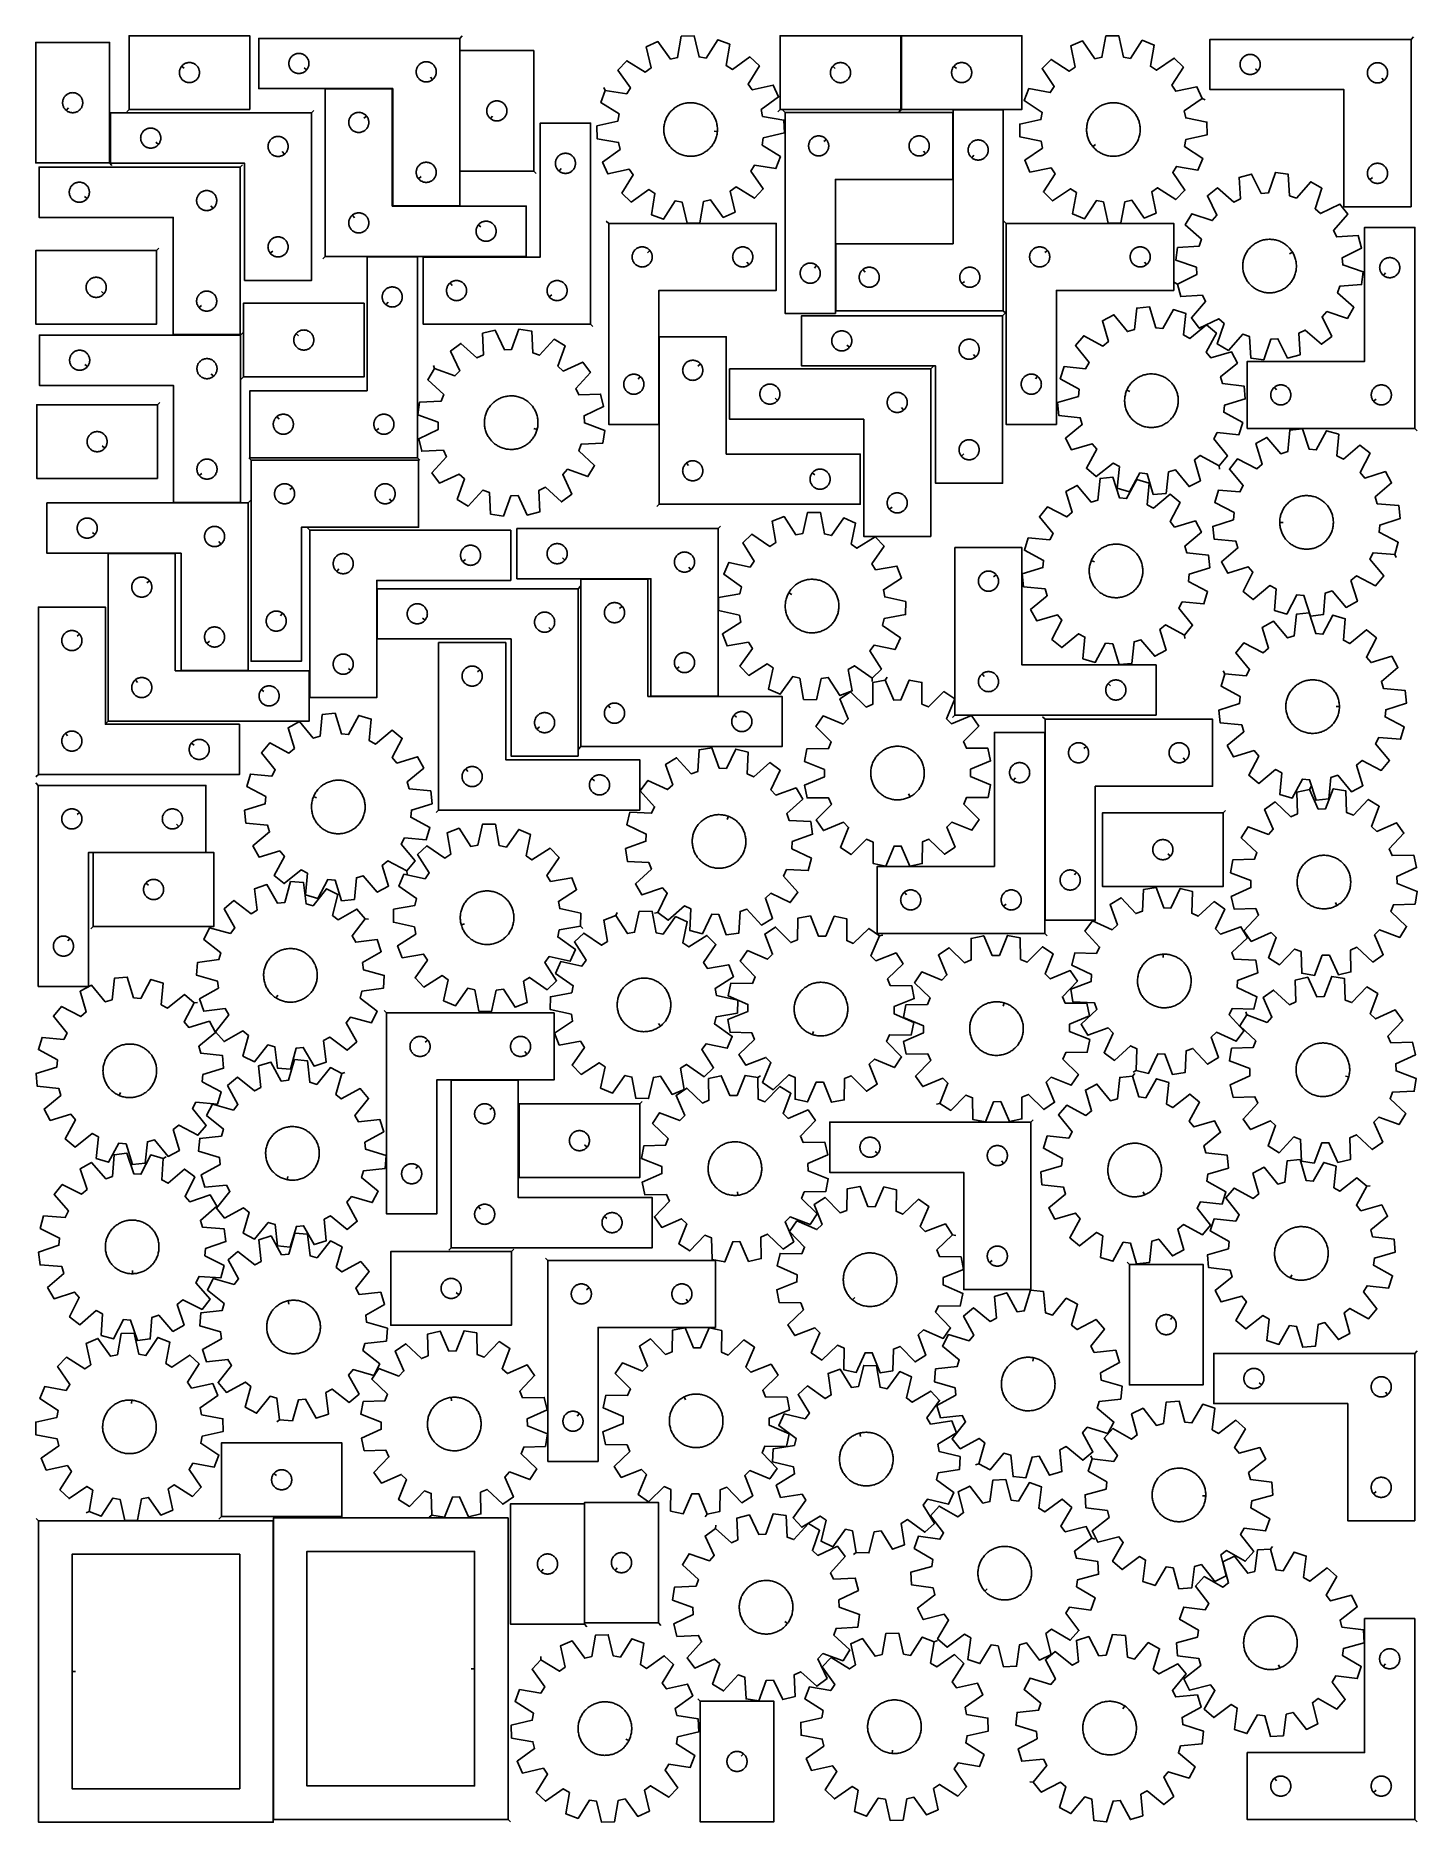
# Model space of a CAD drawing. Header units: millimetres. Extents: x 7 to 1243, y 7 to 1607.
import ezdxf

# ---------------------------------------------------------------- set-up
doc = ezdxf.new("R2010")
doc.units = ezdxf.units.MM
doc.layers.add('CUT', color=7, linetype='CONTINUOUS', true_color=0x000000)
doc.layers.add('LEADIN', color=1, linetype='CONTINUOUS', true_color=0xff0000)

msp = doc.modelspace()

# ---------------------------------------------------------------- linework, layer by layer
at = {"layer": 'CUT'}
for points in [[(72.580964, 1492.693992), (72.580964, 1600.693992), (6.580964, 1600.693992), (6.580964, 1492.693992)], [(90.074113, 1540.670134), (198.074113, 1540.670134), (198.074113, 1606.670134), (90.074113, 1606.670134)], [(386.103518, 1604.335989), (206.103518, 1604.335989), (206.103518, 1559.335989), (326.103518, 1559.335989), (326.103518, 1454.335989), (386.103518, 1454.335989)], [(516.443154, 1557.707647), (512.365072, 1546.916229), (528.770347, 1536.605585), (527.714477, 1530.263044), (508.853641, 1525.823304), (509.215682, 1514.292719), (528.317892, 1511.044954), (529.76958, 1504.781146), (514.043455, 1493.461631), (518.790501, 1482.947307), (537.681508, 1487.256862), (541.419749, 1482.025395), (531.222494, 1465.5494), (539.631851, 1457.652047), (555.43567, 1468.862832), (560.89135, 1465.46015), (557.775406, 1446.335995), (568.566824, 1442.257913), (578.877467, 1458.663188), (585.220008, 1457.607318), (589.659749, 1438.746482), (601.190334, 1439.108523), (604.438099, 1458.210733), (610.701907, 1459.662421), (622.021421, 1443.936296), (632.535746, 1448.683342), (628.22619, 1467.574349), (633.457657, 1471.31259), (649.933653, 1461.115335), (657.831006, 1469.524692), (646.62022, 1485.328511), (650.022903, 1490.784191), (669.147058, 1487.668246), (673.22514, 1498.459665), (656.819865, 1508.770308), (657.875735, 1515.112849), (676.736571, 1519.55259), (676.37453, 1531.083175), (657.27232, 1534.33094), (655.820632, 1540.594748), (671.546757, 1551.914262), (666.799711, 1562.428587), (647.908704, 1558.119031), (644.170463, 1563.350498), (654.367717, 1579.826493), (645.958361, 1587.723847), (630.154542, 1576.513061), (624.698862, 1579.915744), (627.814806, 1599.039899), (617.023388, 1603.117981), (606.712744, 1586.712706), (600.370203, 1587.768576), (595.930463, 1606.629412), (584.399878, 1606.267371), (581.152113, 1587.165161), (574.888305, 1585.713472), (563.56879, 1601.439598), (553.054466, 1596.692552), (557.364021, 1577.801545), (552.132554, 1574.063304), (535.656559, 1584.260558), (527.759206, 1575.851202), (538.969991, 1560.047383), (535.567309, 1554.591703)], [(672.963334, 1540.610564), (780.963334, 1540.610564), (780.963334, 1606.610564), (672.963334, 1606.610564)], [(781.458848, 1540.665251), (889.458848, 1540.665251), (889.458848, 1606.665251), (781.458848, 1606.665251)], [(1050.646937, 1550.306518), (1046.116201, 1560.915848), (1027.140903, 1556.99405), (1023.510577, 1562.300972), (1034.043092, 1578.564691), (1025.797223, 1586.632597), (1009.767141, 1575.747796), (1004.382286, 1579.261488), (1007.889205, 1598.317823), (997.183561, 1602.616039), (986.53913, 1586.425347), (980.219541, 1587.61088), (976.166968, 1606.558679), (964.631386, 1606.432839), (960.993123, 1587.401143), (954.700901, 1586.078031), (943.705803, 1602.032661), (933.096472, 1597.501925), (937.01827, 1578.526628), (931.711348, 1574.896302), (915.447629, 1585.428817), (907.379723, 1577.182948), (918.264524, 1561.152866), (914.750833, 1555.768011), (895.694497, 1559.27493), (891.396282, 1548.569286), (907.586973, 1537.924854), (906.40144, 1531.605266), (887.453642, 1527.552693), (887.579481, 1516.017111), (906.611177, 1512.378848), (907.93429, 1506.086626), (891.979659, 1495.091528), (896.510395, 1484.482197), (915.485693, 1488.403995), (919.116018, 1483.097073), (908.583504, 1466.833354), (916.829373, 1458.765448), (932.859455, 1469.650249), (938.24431, 1466.136558), (934.737391, 1447.080222), (945.443035, 1442.782007), (956.087466, 1458.972698), (962.407055, 1457.787165), (966.459628, 1438.839367), (977.995209, 1438.965206), (981.633472, 1457.996902), (987.925695, 1459.320015), (998.920793, 1443.365384), (1009.530123, 1447.89612), (1005.608325, 1466.871418), (1010.915248, 1470.501743), (1027.178966, 1459.969229), (1035.246872, 1468.215098), (1024.362071, 1484.24518), (1027.875763, 1489.630035), (1046.932099, 1486.123116), (1051.230314, 1496.82876), (1035.039622, 1507.473191), (1036.225155, 1513.79278), (1055.172954, 1517.845353), (1055.047115, 1529.380934), (1036.015418, 1533.019197), (1034.692306, 1539.31142)], [(1237.733606, 1603.433157), (1057.733606, 1603.433157), (1057.733606, 1558.433157), (1177.733606, 1558.433157), (1177.733606, 1453.433157), (1237.733606, 1453.433157)], [(249.056887, 1576.129507), (248.870076, 1575.901877), (248.467479, 1575.472028), (248.03763, 1575.069431), (247.582371, 1574.695809), (247.10365, 1574.352763), (246.603518, 1574.041761), (246.084116, 1573.764135), (245.547669, 1573.521073), (244.996473, 1573.313618), (244.432889, 1573.142657), (243.859331, 1573.008922), (243.278253, 1572.912985), (242.692146, 1572.855259), (242.103518, 1572.835989), (241.514889, 1572.855259), (240.928782, 1572.912985), (240.347705, 1573.008922), (239.774146, 1573.142657), (239.210562, 1573.313618), (238.659367, 1573.521073), (238.122919, 1573.764135), (237.603518, 1574.041761), (237.103386, 1574.352763), (236.624665, 1574.695809), (236.169405, 1575.069431), (235.739557, 1575.472028), (235.336959, 1575.901877), (234.963338, 1576.357136), (234.620291, 1576.835857), (234.309289, 1577.335989), (234.031663, 1577.855391), (233.788602, 1578.391838), (233.581146, 1578.943034), (233.410185, 1579.506618), (233.27645, 1580.080176), (233.180514, 1580.661254), (233.122787, 1581.247361), (233.103518, 1581.835989), (233.122787, 1582.424617), (233.180514, 1583.010725), (233.27645, 1583.591802), (233.410185, 1584.165361), (233.581146, 1584.728944), (233.788602, 1585.28014), (234.031663, 1585.816587), (234.309289, 1586.335989), (234.620291, 1586.836121), (234.963338, 1587.314842), (235.336959, 1587.770102), (235.739557, 1588.19995), (236.169405, 1588.602548), (236.624665, 1588.976169), (237.103386, 1589.319216), (237.603518, 1589.630218), (238.122919, 1589.907844), (238.659367, 1590.150905), (239.210562, 1590.35836), (239.774146, 1590.529322), (240.347705, 1590.663057), (240.928782, 1590.758993), (241.514889, 1590.81672), (242.103518, 1590.835989), (242.692146, 1590.81672), (243.278253, 1590.758993), (243.859331, 1590.663057), (244.432889, 1590.529322), (244.996473, 1590.35836), (245.547669, 1590.150905), (246.084116, 1589.907844), (246.603518, 1589.630218), (247.10365, 1589.319216), (247.582371, 1588.976169), (248.03763, 1588.602548), (248.467479, 1588.19995), (248.870076, 1587.770102), (249.243698, 1587.314842), (249.586744, 1586.836121), (249.897746, 1586.335989), (250.175372, 1585.816587), (250.418433, 1585.28014), (250.625889, 1584.728944), (250.79685, 1584.165361), (250.930585, 1583.591802), (251.026521, 1583.010725), (251.084248, 1582.424617), (251.103518, 1581.835989), (251.084248, 1581.247361), (251.026521, 1580.661254), (250.930585, 1580.080176), (250.79685, 1579.506618), (250.625889, 1578.943034), (250.418433, 1578.391838), (250.175372, 1577.855391), (249.897746, 1577.335989), (249.586744, 1576.835857), (249.243698, 1576.357136)], [(452.318268, 1485.370262), (452.318268, 1593.370262), (386.318268, 1593.370262), (386.318268, 1485.370262)], [(1100.686976, 1575.226675), (1100.500165, 1574.999045), (1100.097567, 1574.569196), (1099.667719, 1574.166599), (1099.212459, 1573.792977), (1098.733739, 1573.449931), (1098.233606, 1573.138929), (1097.714205, 1572.861303), (1097.177757, 1572.618241), (1096.626562, 1572.410786), (1096.062978, 1572.239825), (1095.489419, 1572.10609), (1094.908342, 1572.010153), (1094.322235, 1571.952427), (1093.733606, 1571.933157), (1093.144978, 1571.952427), (1092.558871, 1572.010153), (1091.977794, 1572.10609), (1091.404235, 1572.239825), (1090.840651, 1572.410786), (1090.289456, 1572.618241), (1089.753008, 1572.861303), (1089.233606, 1573.138929), (1088.733474, 1573.449931), (1088.254754, 1573.792977), (1087.799494, 1574.166599), (1087.369645, 1574.569196), (1086.967048, 1574.999045), (1086.593426, 1575.454304), (1086.25038, 1575.933025), (1085.939378, 1576.433157), (1085.661752, 1576.952559), (1085.418691, 1577.489006), (1085.211235, 1578.040202), (1085.040274, 1578.603786), (1084.906539, 1579.177344), (1084.810603, 1579.758421), (1084.752876, 1580.344529), (1084.733606, 1580.933157), (1084.752876, 1581.521785), (1084.810603, 1582.107893), (1084.906539, 1582.68897), (1085.040274, 1583.262529), (1085.211235, 1583.826112), (1085.418691, 1584.377308), (1085.661752, 1584.913755), (1085.939378, 1585.433157), (1086.25038, 1585.933289), (1086.593426, 1586.41201), (1086.967048, 1586.86727), (1087.369645, 1587.297118), (1087.799494, 1587.699715), (1088.254754, 1588.073337), (1088.733474, 1588.416384), (1089.233606, 1588.727386), (1089.753008, 1589.005012), (1090.289456, 1589.248073), (1090.840651, 1589.455528), (1091.404235, 1589.62649), (1091.977794, 1589.760225), (1092.558871, 1589.856161), (1093.144978, 1589.913888), (1093.733606, 1589.933157), (1094.322235, 1589.913888), (1094.908342, 1589.856161), (1095.489419, 1589.760225), (1096.062978, 1589.62649), (1096.626562, 1589.455528), (1097.177757, 1589.248073), (1097.714205, 1589.005012), (1098.233606, 1588.727386), (1098.733739, 1588.416384), (1099.212459, 1588.073337), (1099.667719, 1587.699715), (1100.097567, 1587.297118), (1100.500165, 1586.86727), (1100.873787, 1586.41201), (1101.216833, 1585.933289), (1101.527835, 1585.433157), (1101.805461, 1584.913755), (1102.048522, 1584.377308), (1102.255978, 1583.826112), (1102.426939, 1583.262529), (1102.560674, 1582.68897), (1102.65661, 1582.107893), (1102.714337, 1581.521785), (1102.733606, 1580.933157), (1102.714337, 1580.344529), (1102.65661, 1579.758421), (1102.560674, 1579.177344), (1102.426939, 1578.603786), (1102.255978, 1578.040202), (1102.048522, 1577.489006), (1101.805461, 1576.952559), (1101.527835, 1576.433157), (1101.216833, 1575.933025), (1100.873787, 1575.454304)], [(137.120744, 1579.376617), (137.307555, 1579.604247), (137.710152, 1580.034095), (138.140001, 1580.436692), (138.59526, 1580.810314), (139.073981, 1581.153361), (139.574113, 1581.464363), (140.093515, 1581.741989), (140.629962, 1581.98505), (141.181158, 1582.192505), (141.744742, 1582.363467), (142.3183, 1582.497202), (142.899377, 1582.593138), (143.485485, 1582.650865), (144.074113, 1582.670134), (144.662741, 1582.650865), (145.248849, 1582.593138), (145.829926, 1582.497202), (146.403484, 1582.363467), (146.967068, 1582.192505), (147.518264, 1581.98505), (148.054711, 1581.741989), (148.574113, 1581.464363), (149.074245, 1581.153361), (149.552966, 1580.810314), (150.008225, 1580.436692), (150.438074, 1580.034095), (150.840671, 1579.604247), (151.214293, 1579.148987), (151.557339, 1578.670266), (151.868342, 1578.170134), (152.145968, 1577.650732), (152.389029, 1577.114285), (152.596484, 1576.563089), (152.767445, 1575.999506), (152.90118, 1575.425947), (152.997117, 1574.84487), (153.054843, 1574.258762), (153.074113, 1573.670134), (153.054843, 1573.081506), (152.997117, 1572.495398), (152.90118, 1571.914321), (152.767445, 1571.340763), (152.596484, 1570.777179), (152.389029, 1570.225983), (152.145968, 1569.689536), (151.868342, 1569.170134), (151.557339, 1568.670002), (151.214293, 1568.191281), (150.840671, 1567.736022), (150.438074, 1567.306173), (150.008225, 1566.903576), (149.552966, 1566.529954), (149.074245, 1566.186908), (148.574113, 1565.875906), (148.054711, 1565.59828), (147.518264, 1565.355218), (146.967068, 1565.147763), (146.403484, 1564.976802), (145.829926, 1564.843067), (145.248849, 1564.74713), (144.662741, 1564.689404), (144.074113, 1564.670134), (143.485485, 1564.689404), (142.899377, 1564.74713), (142.3183, 1564.843067), (141.744742, 1564.976802), (141.181158, 1565.147763), (140.629962, 1565.355218), (140.093515, 1565.59828), (139.574113, 1565.875906), (139.073981, 1566.186908), (138.59526, 1566.529954), (138.140001, 1566.903576), (137.710152, 1567.306173), (137.307555, 1567.736022), (136.933933, 1568.191281), (136.590886, 1568.670002), (136.279884, 1569.170134), (136.002258, 1569.689536), (135.759197, 1570.225983), (135.551742, 1570.777179), (135.380781, 1571.340763), (135.247045, 1571.914321), (135.151109, 1572.495398), (135.093383, 1573.081506), (135.074113, 1573.670134), (135.093383, 1574.258762), (135.151109, 1574.84487), (135.247045, 1575.425947), (135.380781, 1575.999506), (135.551742, 1576.563089), (135.759197, 1577.114285), (136.002258, 1577.650732), (136.279884, 1578.170134), (136.590886, 1578.670266), (136.933933, 1579.148987)], [(361.81, 1567.38262), (361.582371, 1567.195809), (361.10365, 1566.852763), (360.603518, 1566.541761), (360.084116, 1566.264135), (359.547669, 1566.021073), (358.996473, 1565.813618), (358.432889, 1565.642657), (357.859331, 1565.508922), (357.278253, 1565.412985), (356.692146, 1565.355259), (356.103518, 1565.335989), (355.514889, 1565.355259), (354.928782, 1565.412985), (354.347705, 1565.508922), (353.774146, 1565.642657), (353.210562, 1565.813618), (352.659367, 1566.021073), (352.122919, 1566.264135), (351.603518, 1566.541761), (351.103386, 1566.852763), (350.624665, 1567.195809), (350.169405, 1567.569431), (349.739557, 1567.972028), (349.336959, 1568.401877), (348.963338, 1568.857136), (348.620291, 1569.335857), (348.309289, 1569.835989), (348.031663, 1570.355391), (347.788602, 1570.891838), (347.581146, 1571.443034), (347.410185, 1572.006618), (347.27645, 1572.580176), (347.180514, 1573.161254), (347.122787, 1573.747361), (347.103518, 1574.335989), (347.122787, 1574.924617), (347.180514, 1575.510725), (347.27645, 1576.091802), (347.410185, 1576.665361), (347.581146, 1577.228944), (347.788602, 1577.78014), (348.031663, 1578.316587), (348.309289, 1578.835989), (348.620291, 1579.336121), (348.963338, 1579.814842), (349.336959, 1580.270102), (349.739557, 1580.69995), (350.169405, 1581.102548), (350.624665, 1581.476169), (351.103386, 1581.819216), (351.603518, 1582.130218), (352.122919, 1582.407844), (352.659367, 1582.650905), (353.210562, 1582.85836), (353.774146, 1583.029322), (354.347705, 1583.163057), (354.928782, 1583.258993), (355.514889, 1583.31672), (356.103518, 1583.335989), (356.692146, 1583.31672), (357.278253, 1583.258993), (357.859331, 1583.163057), (358.432889, 1583.029322), (358.996473, 1582.85836), (359.547669, 1582.650905), (360.084116, 1582.407844), (360.603518, 1582.130218), (361.10365, 1581.819216), (361.582371, 1581.476169), (362.03763, 1581.102548), (362.467479, 1580.69995), (362.870076, 1580.270102), (363.243698, 1579.814842), (363.586744, 1579.336121), (363.897746, 1578.835989), (364.175372, 1578.316587), (364.418433, 1577.78014), (364.625889, 1577.228944), (364.79685, 1576.665361), (364.930585, 1576.091802), (365.026521, 1575.510725), (365.084248, 1574.924617), (365.103518, 1574.335989), (365.084248, 1573.747361), (365.026521, 1573.161254), (364.930585, 1572.580176), (364.79685, 1572.006618), (364.625889, 1571.443034), (364.418433, 1570.891838), (364.175372, 1570.355391), (363.897746, 1569.835989), (363.586744, 1569.335857), (363.243698, 1568.857136), (362.870076, 1568.401877), (362.467479, 1567.972028), (362.03763, 1567.569431)], [(720.009965, 1579.317047), (720.196776, 1579.544676), (720.599373, 1579.974525), (721.029222, 1580.377122), (721.484481, 1580.750744), (721.963202, 1581.09379), (722.463334, 1581.404793), (722.982736, 1581.682419), (723.519183, 1581.92548), (724.070379, 1582.132935), (724.633963, 1582.303896), (725.207521, 1582.437631), (725.788598, 1582.533568), (726.374706, 1582.591294), (726.963334, 1582.610564), (727.551962, 1582.591294), (728.13807, 1582.533568), (728.719147, 1582.437631), (729.292706, 1582.303896), (729.856289, 1582.132935), (730.407485, 1581.92548), (730.943932, 1581.682419), (731.463334, 1581.404793), (731.963466, 1581.09379), (732.442187, 1580.750744), (732.897446, 1580.377122), (733.327295, 1579.974525), (733.729892, 1579.544676), (734.103514, 1579.089417), (734.446561, 1578.610696), (734.757563, 1578.110564), (735.035189, 1577.591162), (735.27825, 1577.054715), (735.485705, 1576.503519), (735.656667, 1575.939935), (735.790402, 1575.366377), (735.886338, 1574.7853), (735.944064, 1574.199192), (735.963334, 1573.610564), (735.944064, 1573.021936), (735.886338, 1572.435828), (735.790402, 1571.854751), (735.656667, 1571.281193), (735.485705, 1570.717609), (735.27825, 1570.166413), (735.035189, 1569.629966), (734.757563, 1569.110564), (734.446561, 1568.610432), (734.103514, 1568.131711), (733.729892, 1567.676452), (733.327295, 1567.246603), (732.897446, 1566.844006), (732.442187, 1566.470384), (731.963466, 1566.127337), (731.463334, 1565.816335), (730.943932, 1565.538709), (730.407485, 1565.295648), (729.856289, 1565.088193), (729.292706, 1564.917231), (728.719147, 1564.783496), (728.13807, 1564.68756), (727.551962, 1564.629834), (726.963334, 1564.610564), (726.374706, 1564.629834), (725.788598, 1564.68756), (725.207521, 1564.783496), (724.633963, 1564.917231), (724.070379, 1565.088193), (723.519183, 1565.295648), (722.982736, 1565.538709), (722.463334, 1565.816335), (721.963202, 1566.127337), (721.484481, 1566.470384), (721.029222, 1566.844006), (720.599373, 1567.246603), (720.196776, 1567.676452), (719.823154, 1568.131711), (719.480108, 1568.610432), (719.169106, 1569.110564), (718.891479, 1569.629966), (718.648418, 1570.166413), (718.440963, 1570.717609), (718.270002, 1571.281193), (718.136267, 1571.854751), (718.04033, 1572.435828), (717.982604, 1573.021936), (717.963334, 1573.610564), (717.982604, 1574.199192), (718.04033, 1574.7853), (718.136267, 1575.366377), (718.270002, 1575.939935), (718.440963, 1576.503519), (718.648418, 1577.054715), (718.891479, 1577.591162), (719.169106, 1578.110564), (719.480108, 1578.610696), (719.823154, 1579.089417)], [(828.505479, 1579.371734), (828.69229, 1579.599364), (829.094887, 1580.029212), (829.524736, 1580.43181), (829.979995, 1580.805431), (830.458716, 1581.148478), (830.958848, 1581.45948), (831.47825, 1581.737106), (832.014697, 1581.980167), (832.565893, 1582.187623), (833.129477, 1582.358584), (833.703035, 1582.492319), (834.284112, 1582.588255), (834.87022, 1582.645982), (835.458848, 1582.665251), (836.047476, 1582.645982), (836.633584, 1582.588255), (837.214661, 1582.492319), (837.788219, 1582.358584), (838.351803, 1582.187623), (838.902999, 1581.980167), (839.439446, 1581.737106), (839.958848, 1581.45948), (840.45898, 1581.148478), (840.937701, 1580.805431), (841.39296, 1580.43181), (841.822809, 1580.029212), (842.225406, 1579.599364), (842.599028, 1579.144104), (842.942075, 1578.665384), (843.253077, 1578.165251), (843.530703, 1577.64585), (843.773764, 1577.109402), (843.981219, 1576.558207), (844.152181, 1575.994623), (844.285916, 1575.421064), (844.381852, 1574.839987), (844.439578, 1574.25388), (844.458848, 1573.665251), (844.439578, 1573.076623), (844.381852, 1572.490516), (844.285916, 1571.909439), (844.152181, 1571.33588), (843.981219, 1570.772296), (843.773764, 1570.221101), (843.530703, 1569.684653), (843.253077, 1569.165251), (842.942075, 1568.665119), (842.599028, 1568.186399), (842.225406, 1567.731139), (841.822809, 1567.30129), (841.39296, 1566.898693), (840.937701, 1566.525071), (840.45898, 1566.182025), (839.958848, 1565.871023), (839.439446, 1565.593397), (838.902999, 1565.350336), (838.351803, 1565.14288), (837.788219, 1564.971919), (837.214661, 1564.838184), (836.633584, 1564.742248), (836.047476, 1564.684521), (835.458848, 1564.665251), (834.87022, 1564.684521), (834.284112, 1564.742248), (833.703035, 1564.838184), (833.129477, 1564.971919), (832.565893, 1565.14288), (832.014697, 1565.350336), (831.47825, 1565.593397), (830.958848, 1565.871023), (830.458716, 1566.182025), (829.979995, 1566.525071), (829.524736, 1566.898693), (829.094887, 1567.30129), (828.69229, 1567.731139), (828.318668, 1568.186399), (827.975622, 1568.665119), (827.664619, 1569.165251), (827.386993, 1569.684653), (827.143932, 1570.221101), (826.936477, 1570.772296), (826.765516, 1571.33588), (826.631781, 1571.909439), (826.535844, 1572.490516), (826.478118, 1573.076623), (826.458848, 1573.665251), (826.478118, 1574.25388), (826.535844, 1574.839987), (826.631781, 1575.421064), (826.765516, 1575.994623), (826.936477, 1576.558207), (827.143932, 1577.109402), (827.386993, 1577.64585), (827.664619, 1578.165251), (827.975622, 1578.665384), (828.318668, 1579.144104)], [(1213.440089, 1566.479788), (1213.212459, 1566.292977), (1212.733739, 1565.949931), (1212.233606, 1565.638929), (1211.714205, 1565.361303), (1211.177757, 1565.118241), (1210.626562, 1564.910786), (1210.062978, 1564.739825), (1209.489419, 1564.60609), (1208.908342, 1564.510153), (1208.322235, 1564.452427), (1207.733606, 1564.433157), (1207.144978, 1564.452427), (1206.558871, 1564.510153), (1205.977794, 1564.60609), (1205.404235, 1564.739825), (1204.840651, 1564.910786), (1204.289456, 1565.118241), (1203.753008, 1565.361303), (1203.233606, 1565.638929), (1202.733474, 1565.949931), (1202.254754, 1566.292977), (1201.799494, 1566.666599), (1201.369645, 1567.069196), (1200.967048, 1567.499045), (1200.593426, 1567.954304), (1200.25038, 1568.433025), (1199.939378, 1568.933157), (1199.661752, 1569.452559), (1199.418691, 1569.989006), (1199.211235, 1570.540202), (1199.040274, 1571.103786), (1198.906539, 1571.677344), (1198.810603, 1572.258421), (1198.752876, 1572.844529), (1198.733606, 1573.433157), (1198.752876, 1574.021785), (1198.810603, 1574.607893), (1198.906539, 1575.18897), (1199.040274, 1575.762529), (1199.211235, 1576.326112), (1199.418691, 1576.877308), (1199.661752, 1577.413755), (1199.939378, 1577.933157), (1200.25038, 1578.433289), (1200.593426, 1578.91201), (1200.967048, 1579.36727), (1201.369645, 1579.797118), (1201.799494, 1580.199715), (1202.254754, 1580.573337), (1202.733474, 1580.916384), (1203.233606, 1581.227386), (1203.753008, 1581.505012), (1204.289456, 1581.748073), (1204.840651, 1581.955528), (1205.404235, 1582.12649), (1205.977794, 1582.260225), (1206.558871, 1582.356161), (1207.144978, 1582.413888), (1207.733606, 1582.433157), (1208.322235, 1582.413888), (1208.908342, 1582.356161), (1209.489419, 1582.260225), (1210.062978, 1582.12649), (1210.626562, 1581.955528), (1211.177757, 1581.748073), (1211.714205, 1581.505012), (1212.233606, 1581.227386), (1212.733739, 1580.916384), (1213.212459, 1580.573337), (1213.667719, 1580.199715), (1214.097567, 1579.797118), (1214.500165, 1579.36727), (1214.873787, 1578.91201), (1215.216833, 1578.433289), (1215.527835, 1577.933157), (1215.805461, 1577.413755), (1216.048522, 1576.877308), (1216.255978, 1576.326112), (1216.426939, 1575.762529), (1216.560674, 1575.18897), (1216.65661, 1574.607893), (1216.714337, 1574.021785), (1216.733606, 1573.433157), (1216.714337, 1572.844529), (1216.65661, 1572.258421), (1216.560674, 1571.677344), (1216.426939, 1571.103786), (1216.255978, 1570.540202), (1216.048522, 1569.989006), (1215.805461, 1569.452559), (1215.527835, 1568.933157), (1215.216833, 1568.433025), (1214.873787, 1567.954304), (1214.500165, 1567.499045), (1214.097567, 1567.069196), (1213.667719, 1566.666599)], [(33.874481, 1539.740623), (33.646851, 1539.927434), (33.217003, 1540.330031), (32.814406, 1540.75988), (32.440784, 1541.215139), (32.097737, 1541.69386), (31.786735, 1542.193992), (31.509109, 1542.713394), (31.266048, 1543.249841), (31.058593, 1543.801037), (30.887631, 1544.364621), (30.753896, 1544.938179), (30.65796, 1545.519256), (30.600233, 1546.105364), (30.580964, 1546.693992), (30.600233, 1547.28262), (30.65796, 1547.868728), (30.753896, 1548.449805), (30.887631, 1549.023363), (31.058593, 1549.586947), (31.266048, 1550.138143), (31.509109, 1550.67459), (31.786735, 1551.193992), (32.097737, 1551.694124), (32.440784, 1552.172845), (32.814406, 1552.628104), (33.217003, 1553.057953), (33.646851, 1553.46055), (34.102111, 1553.834172), (34.580832, 1554.177218), (35.080964, 1554.488221), (35.600366, 1554.765847), (36.136813, 1555.008908), (36.688009, 1555.216363), (37.251592, 1555.387324), (37.825151, 1555.52106), (38.406228, 1555.616996), (38.992336, 1555.674722), (39.580964, 1555.693992), (40.169592, 1555.674722), (40.755699, 1555.616996), (41.336777, 1555.52106), (41.910335, 1555.387324), (42.473919, 1555.216363), (43.025115, 1555.008908), (43.561562, 1554.765847), (44.080964, 1554.488221), (44.581096, 1554.177218), (45.059817, 1553.834172), (45.515076, 1553.46055), (45.944925, 1553.057953), (46.347522, 1552.628104), (46.721144, 1552.172845), (47.06419, 1551.694124), (47.375192, 1551.193992), (47.652818, 1550.67459), (47.89588, 1550.138143), (48.103335, 1549.586947), (48.274296, 1549.023363), (48.408031, 1548.449805), (48.503968, 1547.868728), (48.561694, 1547.28262), (48.580964, 1546.693992), (48.561694, 1546.105364), (48.503968, 1545.519256), (48.408031, 1544.938179), (48.274296, 1544.364621), (48.103335, 1543.801037), (47.89588, 1543.249841), (47.652818, 1542.713394), (47.375192, 1542.193992), (47.06419, 1541.69386), (46.721144, 1541.215139), (46.347522, 1540.75988), (45.944925, 1540.330031), (45.515076, 1539.927434), (45.059817, 1539.553812), (44.581096, 1539.210765), (44.080964, 1538.899763), (43.561562, 1538.622137), (43.025115, 1538.379076), (42.473919, 1538.171621), (41.910335, 1538.00066), (41.336777, 1537.866924), (40.755699, 1537.770988), (40.169592, 1537.713262), (39.580964, 1537.693992), (38.992336, 1537.713262), (38.406228, 1537.770988), (37.825151, 1537.866924), (37.251592, 1538.00066), (36.688009, 1538.171621), (36.136813, 1538.379076), (35.600366, 1538.622137), (35.080964, 1538.899763), (34.580832, 1539.210765), (34.102111, 1539.553812)], [(265.677541, 1409.061846), (445.677541, 1409.061846), (445.677541, 1454.061846), (325.677541, 1454.061846), (325.677541, 1559.061846), (265.677541, 1559.061846)], [(253.444094, 1537.506399), (73.444094, 1537.506399), (73.444094, 1492.506399), (193.444094, 1492.506399), (193.444094, 1387.506399), (253.444094, 1387.506399)], [(302.63091, 1534.768329), (302.817721, 1534.540699), (303.160768, 1534.061978), (303.47177, 1533.561846), (303.749396, 1533.042445), (303.992457, 1532.505997), (304.199912, 1531.954801), (304.370874, 1531.391218), (304.504609, 1530.817659), (304.600545, 1530.236582), (304.658271, 1529.650474), (304.677541, 1529.061846), (304.658271, 1528.473218), (304.600545, 1527.887111), (304.504609, 1527.306033), (304.370874, 1526.732475), (304.199912, 1526.168891), (303.992457, 1525.617695), (303.749396, 1525.081248), (303.47177, 1524.561846), (303.160768, 1524.061714), (302.817721, 1523.582993), (302.444099, 1523.127734), (302.041502, 1522.697885), (301.611653, 1522.295288), (301.156394, 1521.921666), (300.677673, 1521.57862), (300.177541, 1521.267618), (299.658139, 1520.989992), (299.121692, 1520.74693), (298.570496, 1520.539475), (298.006913, 1520.368514), (297.433354, 1520.234779), (296.852277, 1520.138843), (296.266169, 1520.081116), (295.677541, 1520.061846), (295.088913, 1520.081116), (294.502805, 1520.138843), (293.921728, 1520.234779), (293.34817, 1520.368514), (292.784586, 1520.539475), (292.23339, 1520.74693), (291.696943, 1520.989992), (291.177541, 1521.267618), (290.677409, 1521.57862), (290.198688, 1521.921666), (289.743429, 1522.295288), (289.31358, 1522.697885), (288.910983, 1523.127734), (288.537361, 1523.582993), (288.194315, 1524.061714), (287.883312, 1524.561846), (287.605686, 1525.081248), (287.362625, 1525.617695), (287.15517, 1526.168891), (286.984209, 1526.732475), (286.850474, 1527.306033), (286.754537, 1527.887111), (286.696811, 1528.473218), (286.677541, 1529.061846), (286.696811, 1529.650474), (286.754537, 1530.236582), (286.850474, 1530.817659), (286.984209, 1531.391218), (287.15517, 1531.954801), (287.362625, 1532.505997), (287.605686, 1533.042445), (287.883312, 1533.561846), (288.194315, 1534.061978), (288.537361, 1534.540699), (288.910983, 1534.995959), (289.31358, 1535.425807), (289.743429, 1535.828405), (290.198688, 1536.202026), (290.677409, 1536.545073), (291.177541, 1536.856075), (291.696943, 1537.133701), (292.23339, 1537.376762), (292.784586, 1537.584217), (293.34817, 1537.755179), (293.921728, 1537.888914), (294.502805, 1537.98485), (295.088913, 1538.042577), (295.677541, 1538.061846), (296.266169, 1538.042577), (296.852277, 1537.98485), (297.433354, 1537.888914), (298.006913, 1537.755179), (298.570496, 1537.584217), (299.121692, 1537.376762), (299.658139, 1537.133701), (300.177541, 1536.856075), (300.677673, 1536.545073), (301.156394, 1536.202026), (301.611653, 1535.828405), (302.041502, 1535.425807), (302.444099, 1534.995959)], [(413.611786, 1532.416892), (413.384156, 1532.603703), (412.954307, 1533.0063), (412.55171, 1533.436149), (412.178088, 1533.891409), (411.835042, 1534.370129), (411.52404, 1534.870262), (411.246414, 1535.389663), (411.003353, 1535.926111), (410.795897, 1536.477306), (410.624936, 1537.04089), (410.491201, 1537.614449), (410.395265, 1538.195526), (410.337538, 1538.781633), (410.318268, 1539.370262), (410.337538, 1539.95889), (410.395265, 1540.544997), (410.491201, 1541.126074), (410.624936, 1541.699633), (410.795897, 1542.263217), (411.003353, 1542.814412), (411.246414, 1543.35086), (411.52404, 1543.870262), (411.835042, 1544.370394), (412.178088, 1544.849114), (412.55171, 1545.304374), (412.954307, 1545.734223), (413.384156, 1546.13682), (413.839416, 1546.510442), (414.318136, 1546.853488), (414.818268, 1547.16449), (415.33767, 1547.442116), (415.874118, 1547.685177), (416.425313, 1547.892633), (416.988897, 1548.063594), (417.562456, 1548.197329), (418.143533, 1548.293265), (418.72964, 1548.350992), (419.318268, 1548.370262), (419.906897, 1548.350992), (420.493004, 1548.293265), (421.074081, 1548.197329), (421.64764, 1548.063594), (422.211224, 1547.892633), (422.762419, 1547.685177), (423.298867, 1547.442116), (423.818268, 1547.16449), (424.318401, 1546.853488), (424.797121, 1546.510442), (425.252381, 1546.13682), (425.682229, 1545.734223), (426.084827, 1545.304374), (426.458449, 1544.849114), (426.801495, 1544.370394), (427.112497, 1543.870262), (427.390123, 1543.35086), (427.633184, 1542.814412), (427.84064, 1542.263217), (428.011601, 1541.699633), (428.145336, 1541.126074), (428.241272, 1540.544997), (428.298999, 1539.95889), (428.318268, 1539.370262), (428.298999, 1538.781633), (428.241272, 1538.195526), (428.145336, 1537.614449), (428.011601, 1537.04089), (427.84064, 1536.477306), (427.633184, 1535.926111), (427.390123, 1535.389663), (427.112497, 1534.870262), (426.801495, 1534.370129), (426.458449, 1533.891409), (426.084827, 1533.436149), (425.682229, 1533.0063), (425.252381, 1532.603703), (424.797121, 1532.230081), (424.318401, 1531.887035), (423.818268, 1531.576033), (423.298867, 1531.298407), (422.762419, 1531.055346), (422.211224, 1530.84789), (421.64764, 1530.676929), (421.074081, 1530.543194), (420.493004, 1530.447258), (419.906897, 1530.389531), (419.318268, 1530.370262), (418.72964, 1530.389531), (418.143533, 1530.447258), (417.562456, 1530.543194), (416.988897, 1530.676929), (416.425313, 1530.84789), (415.874118, 1531.055346), (415.33767, 1531.298407), (414.818268, 1531.576033), (414.318136, 1531.887035), (413.839416, 1532.230081)], [(616.722524, 1520.888231), (616.685805, 1520.400045), (616.572603, 1519.427481), (616.419825, 1518.460344), (616.227727, 1517.500243), (615.996627, 1516.548777), (615.726911, 1515.607529), (615.419027, 1514.678065), (615.073487, 1513.761933), (614.690868, 1512.860658), (614.271805, 1511.975739), (613.816996, 1511.10865), (613.327199, 1510.260833), (612.803227, 1509.4337), (612.245955, 1508.628627), (611.656308, 1507.846954), (611.035268, 1507.089983), (610.38387, 1506.358973), (609.703197, 1505.655142), (608.994382, 1504.979659), (608.258605, 1504.33365), (607.49709, 1503.718191), (606.711106, 1503.134304), (605.90196, 1502.582963), (605.070998, 1502.065084), (604.219605, 1501.58153), (603.349196, 1501.133106), (602.461222, 1500.720557), (601.557159, 1500.344571), (600.638512, 1500.005774), (599.706811, 1499.704728), (598.763606, 1499.441936), (597.810468, 1499.217835), (596.848981, 1499.032797), (595.880747, 1498.887131), (594.907378, 1498.781079), (593.930493, 1498.714818), (592.951718, 1498.688458), (591.972682, 1498.702042), (590.995016, 1498.755549), (590.020345, 1498.848889), (589.050293, 1498.981906), (588.086473, 1499.15438), (587.130491, 1499.366023), (586.183937, 1499.616483), (585.248386, 1499.905343), (584.325396, 1500.232123), (583.416503, 1500.596278), (582.52322, 1500.997203), (581.647034, 1501.43423), (580.789402, 1501.906631), (579.951753, 1502.413621), (579.13548, 1502.954356), (578.341942, 1503.527935), (577.57246, 1504.133404), (576.828315, 1504.769755), (576.110745, 1505.43593), (575.420944, 1506.130818), (574.760061, 1506.853264), (574.129196, 1507.602066), (573.529398, 1508.375977), (572.961666, 1509.173708), (572.426944, 1509.993933), (571.926124, 1510.835285), (571.460038, 1511.696365), (571.029462, 1512.57574), (570.635113, 1513.471945), (570.277646, 1514.383489), (569.957658, 1515.308856), (569.675681, 1516.246504), (569.432184, 1517.194873), (569.227572, 1518.152385), (569.062185, 1519.117446), (568.9363, 1520.088449), (568.850126, 1521.06378), (568.803805, 1522.041813), (568.797416, 1523.020922), (568.830968, 1523.999477), (568.904407, 1524.975849), (569.017609, 1525.948412), (569.170386, 1526.91555), (569.362485, 1527.87565), (569.593584, 1528.827117), (569.863301, 1529.768365), (570.171185, 1530.697828), (570.516724, 1531.61396), (570.899344, 1532.515236), (571.318407, 1533.400155), (571.773216, 1534.267244), (572.263013, 1535.115061), (572.786984, 1535.942194), (573.344257, 1536.747267), (573.933904, 1537.528939), (574.554943, 1538.28591), (575.206342, 1539.01692), (575.887015, 1539.720752), (576.59583, 1540.396235), (577.331607, 1541.042243), (578.093121, 1541.657703), (578.879106, 1542.24159), (579.688252, 1542.792931), (580.519214, 1543.31081), (581.370607, 1543.794364), (582.241015, 1544.242788), (583.12899, 1544.655336), (584.033053, 1545.031322), (584.951699, 1545.37012), (585.8834, 1545.671165), (586.826605, 1545.933957), (587.779744, 1546.158059), (588.741231, 1546.343096), (589.709464, 1546.488762), (590.682834, 1546.594814), (591.659719, 1546.661075), (592.638494, 1546.687436), (593.61753, 1546.673851), (594.595196, 1546.620345), (595.569867, 1546.527005), (596.539919, 1546.393988), (597.503739, 1546.221514), (598.459721, 1546.009871), (599.406275, 1545.759411), (600.341826, 1545.47055), (601.264816, 1545.143771), (602.173708, 1544.779615), (603.066991, 1544.378691), (603.943178, 1543.941664), (604.80081, 1543.469262), (605.638459, 1542.962273), (606.454732, 1542.421538), (607.24827, 1541.847959), (608.017751, 1541.24249), (608.761897, 1540.606139), (609.479467, 1539.939964), (610.169267, 1539.245076), (610.830151, 1538.522629), (611.461016, 1537.773828), (612.060814, 1536.999917), (612.628546, 1536.202186), (613.163267, 1535.381961), (613.664088, 1534.540609), (614.130174, 1533.679529), (614.56075, 1532.800154), (614.955099, 1531.903949), (615.312565, 1530.992404), (615.632553, 1530.067038), (615.914531, 1529.12939), (616.158028, 1528.181021), (616.36264, 1527.223509), (616.528027, 1526.258448), (616.653912, 1525.287444), (616.740086, 1524.312114), (616.786407, 1523.334081), (616.792796, 1522.354972), (616.759243, 1521.376417)], [(677.409613, 1537.997442), (677.409613, 1357.997442), (722.409613, 1357.997442), (722.409613, 1477.997442), (827.409613, 1477.997442), (827.409613, 1537.997442)], [(872.742657, 1360.332759), (872.742657, 1540.332759), (827.742657, 1540.332759), (827.742657, 1420.332759), (722.742657, 1420.332759), (722.742657, 1360.332759)], [(952.804866, 1507.428191), (952.493299, 1507.805815), (951.901488, 1508.58585), (951.341986, 1509.389375), (950.815725, 1510.215053), (950.323579, 1511.061509), (949.866369, 1511.927335), (949.444856, 1512.811089), (949.05974, 1513.711301), (948.711663, 1514.626471), (948.401204, 1515.555078), (948.12888, 1516.495575), (947.895144, 1517.446397), (947.700386, 1518.405962), (947.544928, 1519.372672), (947.429031, 1520.344918), (947.352887, 1521.321083), (947.316623, 1522.299541), (947.320299, 1523.278664), (947.363908, 1524.256822), (947.447379, 1525.232387), (947.570573, 1526.203736), (947.733284, 1527.169252), (947.935242, 1528.127327), (948.17611, 1529.076367), (948.455487, 1530.014793), (948.77291, 1530.941043), (949.127848, 1531.853575), (949.519712, 1532.750869), (949.947849, 1533.631434), (950.411547, 1534.493802), (950.910034, 1535.336539), (951.44248, 1536.158243), (952.007999, 1536.957544), (952.60565, 1537.733114), (953.234438, 1538.483661), (953.893316, 1539.207937), (954.581188, 1539.904734), (955.296909, 1540.572895), (956.039288, 1541.211306), (956.807089, 1541.818905), (957.599034, 1542.394681), (958.413805, 1542.937676), (959.250046, 1543.446986), (960.106365, 1543.921762), (960.981337, 1544.361215), (961.873506, 1544.764614), (962.781386, 1545.131287), (963.703467, 1545.460623), (964.638213, 1545.752076), (965.584069, 1546.005158), (966.539462, 1546.21945), (967.502799, 1546.394594), (968.472479, 1546.530299), (969.446887, 1546.62634), (970.424402, 1546.682556), (971.403396, 1546.698854), (972.38224, 1546.675206), (973.359306, 1546.611652), (974.332965, 1546.508298), (975.301599, 1546.365316), (976.263595, 1546.182944), (977.217351, 1545.961485), (978.16128, 1545.701308), (979.093812, 1545.402846), (980.013394, 1545.066596), (980.918496, 1544.693117), (981.80761, 1544.283031), (982.679258, 1543.837021), (983.531988, 1543.355828), (984.364382, 1542.840254), (985.175053, 1542.291158), (985.962653, 1541.709452), (986.72587, 1541.096105), (987.463435, 1540.452138), (988.174119, 1539.778622), (988.85674, 1539.076679), (989.510162, 1538.347478), (990.133297, 1537.592231), (990.725108, 1536.812195), (991.284609, 1536.00867), (991.810871, 1535.182992), (992.303016, 1534.336536), (992.760226, 1533.47071), (993.18174, 1532.586956), (993.566856, 1531.686745), (993.914933, 1530.771574), (994.225392, 1529.842967), (994.497716, 1528.90247), (994.731452, 1527.951648), (994.92621, 1526.992083), (995.081667, 1526.025373), (995.197565, 1525.053127), (995.273709, 1524.076963), (995.309973, 1523.098505), (995.306297, 1522.119382), (995.262687, 1521.141223), (995.179216, 1520.165658), (995.056023, 1519.194309), (994.893312, 1518.228794), (994.691354, 1517.270718), (994.450486, 1516.321678), (994.171108, 1515.383252), (993.853686, 1514.457003), (993.498748, 1513.544471), (993.106884, 1512.647176), (992.678746, 1511.766612), (992.215049, 1510.904243), (991.716562, 1510.061506), (991.184116, 1509.239803), (990.618597, 1508.440501), (990.020946, 1507.664931), (989.392158, 1506.914384), (988.73328, 1506.190109), (988.045407, 1505.493311), (987.329686, 1504.825151), (986.587307, 1504.18674), (985.819507, 1503.57914), (985.027562, 1503.003364), (984.21279, 1502.460369), (983.376549, 1501.95106), (982.52023, 1501.476283), (981.645258, 1501.03683), (980.75309, 1500.633431), (979.84521, 1500.266759), (978.923129, 1499.937422), (977.988383, 1499.64597), (977.042526, 1499.392887), (976.087134, 1499.178596), (975.123796, 1499.003451), (974.154116, 1498.867746), (973.179708, 1498.771705), (972.202194, 1498.71549), (971.223199, 1498.699192), (970.244355, 1498.72284), (969.26729, 1498.786393), (968.293631, 1498.889747), (967.324997, 1499.032729), (966.363001, 1499.215101), (965.409245, 1499.43656), (964.465315, 1499.696737), (963.532784, 1499.995199), (962.613202, 1500.33145), (961.7081, 1500.704929), (960.818986, 1501.115015), (959.947338, 1501.561025), (959.094608, 1502.042217), (958.262214, 1502.557791), (957.451543, 1503.106888), (956.663943, 1503.688594), (955.900726, 1504.301941), (955.163161, 1504.945908), (954.452477, 1505.619423), (953.769856, 1506.321366), (953.116434, 1507.050568)], [(116.397463, 1509.299917), (116.210652, 1509.072287), (115.808055, 1508.642438), (115.378206, 1508.239841), (114.922947, 1507.866219), (114.444226, 1507.523173), (113.944094, 1507.212171), (113.424692, 1506.934545), (112.888245, 1506.691484), (112.337049, 1506.484028), (111.773465, 1506.313067), (111.199907, 1506.179332), (110.61883, 1506.083396), (110.032722, 1506.025669), (109.444094, 1506.006399), (108.855466, 1506.025669), (108.269358, 1506.083396), (107.688281, 1506.179332), (107.114722, 1506.313067), (106.551139, 1506.484028), (105.999943, 1506.691484), (105.463496, 1506.934545), (104.944094, 1507.212171), (104.443962, 1507.523173), (103.965241, 1507.866219), (103.509981, 1508.239841), (103.080133, 1508.642438), (102.677536, 1509.072287), (102.303914, 1509.527547), (101.960867, 1510.006267), (101.649865, 1510.506399), (101.372239, 1511.025801), (101.129178, 1511.562249), (100.921723, 1512.113444), (100.750761, 1512.677028), (100.617026, 1513.250587), (100.52109, 1513.831664), (100.463364, 1514.417771), (100.444094, 1515.006399), (100.463364, 1515.595028), (100.52109, 1516.181135), (100.617026, 1516.762212), (100.750761, 1517.335771), (100.921723, 1517.899355), (101.129178, 1518.45055), (101.372239, 1518.986998), (101.649865, 1519.506399), (101.960867, 1520.006531), (102.303914, 1520.485252), (102.677536, 1520.940512), (103.080133, 1521.37036), (103.509981, 1521.772958), (103.965241, 1522.146579), (104.443962, 1522.489626), (104.944094, 1522.800628), (105.463496, 1523.078254), (105.999943, 1523.321315), (106.551139, 1523.528771), (107.114722, 1523.699732), (107.688281, 1523.833467), (108.269358, 1523.929403), (108.855466, 1523.98713), (109.444094, 1524.006399), (110.032722, 1523.98713), (110.61883, 1523.929403), (111.199907, 1523.833467), (111.773465, 1523.699732), (112.337049, 1523.528771), (112.888245, 1523.321315), (113.424692, 1523.078254), (113.944094, 1522.800628), (114.444226, 1522.489626), (114.922947, 1522.146579), (115.378206, 1521.772958), (115.808055, 1521.37036), (116.210652, 1520.940512), (116.584274, 1520.485252), (116.92732, 1520.006531), (117.238322, 1519.506399), (117.515949, 1518.986998), (117.75901, 1518.45055), (117.966465, 1517.899355), (118.137426, 1517.335771), (118.271161, 1516.762212), (118.367098, 1516.181135), (118.424824, 1515.595028), (118.444094, 1515.006399), (118.424824, 1514.417771), (118.367098, 1513.831664), (118.271161, 1513.250587), (118.137426, 1512.677028), (117.966465, 1512.113444), (117.75901, 1511.562249), (117.515949, 1511.025801), (117.238322, 1510.506399), (116.92732, 1510.006267), (116.584274, 1509.527547)], [(503.23454, 1348.377925), (503.23454, 1528.377925), (458.23454, 1528.377925), (458.23454, 1408.377925), (353.23454, 1408.377925), (353.23454, 1348.377925)], [(229.150576, 1500.55303), (228.922947, 1500.366219), (228.444226, 1500.023173), (227.944094, 1499.712171), (227.424692, 1499.434545), (226.888245, 1499.191484), (226.337049, 1498.984028), (225.773465, 1498.813067), (225.199907, 1498.679332), (224.61883, 1498.583396), (224.032722, 1498.525669), (223.444094, 1498.506399), (222.855466, 1498.525669), (222.269358, 1498.583396), (221.688281, 1498.679332), (221.114722, 1498.813067), (220.551139, 1498.984028), (219.999943, 1499.191484), (219.463496, 1499.434545), (218.944094, 1499.712171), (218.443962, 1500.023173), (217.965241, 1500.366219), (217.509981, 1500.739841), (217.080133, 1501.142438), (216.677536, 1501.572287), (216.303914, 1502.027547), (215.960867, 1502.506267), (215.649865, 1503.006399), (215.372239, 1503.525801), (215.129178, 1504.062249), (214.921723, 1504.613444), (214.750761, 1505.177028), (214.617026, 1505.750587), (214.52109, 1506.331664), (214.463364, 1506.917771), (214.444094, 1507.506399), (214.463364, 1508.095028), (214.52109, 1508.681135), (214.617026, 1509.262212), (214.750761, 1509.835771), (214.921723, 1510.399355), (215.129178, 1510.95055), (215.372239, 1511.486998), (215.649865, 1512.006399), (215.960867, 1512.506531), (216.303914, 1512.985252), (216.677536, 1513.440512), (217.080133, 1513.87036), (217.509981, 1514.272958), (217.965241, 1514.646579), (218.443962, 1514.989626), (218.944094, 1515.300628), (219.463496, 1515.578254), (219.999943, 1515.821315), (220.551139, 1516.028771), (221.114722, 1516.199732), (221.688281, 1516.333467), (222.269358, 1516.429403), (222.855466, 1516.48713), (223.444094, 1516.506399), (224.032722, 1516.48713), (224.61883, 1516.429403), (225.199907, 1516.333467), (225.773465, 1516.199732), (226.337049, 1516.028771), (226.888245, 1515.821315), (227.424692, 1515.578254), (227.944094, 1515.300628), (228.444226, 1514.989626), (228.922947, 1514.646579), (229.378206, 1514.272958), (229.808055, 1513.87036), (230.210652, 1513.440512), (230.584274, 1512.985252), (230.92732, 1512.506531), (231.238322, 1512.006399), (231.515949, 1511.486998), (231.75901, 1510.95055), (231.966465, 1510.399355), (232.137426, 1509.835771), (232.271161, 1509.262212), (232.367098, 1508.681135), (232.424824, 1508.095028), (232.444094, 1507.506399), (232.424824, 1506.917771), (232.367098, 1506.331664), (232.271161, 1505.750587), (232.137426, 1505.177028), (231.966465, 1504.613444), (231.75901, 1504.062249), (231.515949, 1503.525801), (231.238322, 1503.006399), (230.92732, 1502.506267), (230.584274, 1502.027547), (230.210652, 1501.572287), (229.808055, 1501.142438), (229.378206, 1500.739841)], [(714.362983, 1513.703925), (714.549794, 1513.476295), (714.89284, 1512.997575), (715.203842, 1512.497442), (715.481468, 1511.978041), (715.724529, 1511.441593), (715.931985, 1510.890398), (716.102946, 1510.326814), (716.236681, 1509.753255), (716.332617, 1509.172178), (716.390344, 1508.586071), (716.409613, 1507.997442), (716.390344, 1507.408814), (716.332617, 1506.822707), (716.236681, 1506.24163), (716.102946, 1505.668071), (715.931985, 1505.104487), (715.724529, 1504.553292), (715.481468, 1504.016844), (715.203842, 1503.497442), (714.89284, 1502.99731), (714.549794, 1502.51859), (714.176172, 1502.06333), (713.773574, 1501.633481), (713.343726, 1501.230884), (712.888466, 1500.857262), (712.409746, 1500.514216), (711.909613, 1500.203214), (711.390212, 1499.925588), (710.853764, 1499.682527), (710.302569, 1499.475071), (709.738985, 1499.30411), (709.165426, 1499.170375), (708.584349, 1499.074439), (707.998242, 1499.016712), (707.409613, 1498.997442), (706.820985, 1499.016712), (706.234878, 1499.074439), (705.653801, 1499.170375), (705.080242, 1499.30411), (704.516658, 1499.475071), (703.965463, 1499.682527), (703.429015, 1499.925588), (702.909613, 1500.203214), (702.409481, 1500.514216), (701.930761, 1500.857262), (701.475501, 1501.230884), (701.045652, 1501.633481), (700.643055, 1502.06333), (700.269433, 1502.51859), (699.926387, 1502.99731), (699.615385, 1503.497442), (699.337759, 1504.016844), (699.094698, 1504.553292), (698.887242, 1505.104487), (698.716281, 1505.668071), (698.582546, 1506.24163), (698.48661, 1506.822707), (698.428883, 1507.408814), (698.409613, 1507.997442), (698.428883, 1508.586071), (698.48661, 1509.172178), (698.582546, 1509.753255), (698.716281, 1510.326814), (698.887242, 1510.890398), (699.094698, 1511.441593), (699.337759, 1511.978041), (699.615385, 1512.497442), (699.926387, 1512.997575), (700.269433, 1513.476295), (700.643055, 1513.931555), (701.045652, 1514.361404), (701.475501, 1514.764001), (701.930761, 1515.137623), (702.409481, 1515.480669), (702.909613, 1515.791671), (703.429015, 1516.069297), (703.965463, 1516.312358), (704.516658, 1516.519814), (705.080242, 1516.690775), (705.653801, 1516.82451), (706.234878, 1516.920446), (706.820985, 1516.978173), (707.409613, 1516.997442), (707.998242, 1516.978173), (708.584349, 1516.920446), (709.165426, 1516.82451), (709.738985, 1516.690775), (710.302569, 1516.519814), (710.853764, 1516.312358), (711.390212, 1516.069297), (711.909613, 1515.791671), (712.409746, 1515.480669), (712.888466, 1515.137623), (713.343726, 1514.764001), (713.773574, 1514.361404), (714.176172, 1513.931555)], [(803.116096, 1501.044073), (802.888466, 1500.857262), (802.409746, 1500.514216), (801.909613, 1500.203214), (801.390212, 1499.925588), (800.853764, 1499.682527), (800.302569, 1499.475071), (799.738985, 1499.30411), (799.165426, 1499.170375), (798.584349, 1499.074439), (797.998242, 1499.016712), (797.409613, 1498.997442), (796.820985, 1499.016712), (796.234878, 1499.074439), (795.653801, 1499.170375), (795.080242, 1499.30411), (794.516658, 1499.475071), (793.965463, 1499.682527), (793.429015, 1499.925588), (792.909613, 1500.203214), (792.409481, 1500.514216), (791.930761, 1500.857262), (791.475501, 1501.230884), (791.045652, 1501.633481), (790.643055, 1502.06333), (790.269433, 1502.51859), (789.926387, 1502.99731), (789.615385, 1503.497442), (789.337759, 1504.016844), (789.094698, 1504.553292), (788.887242, 1505.104487), (788.716281, 1505.668071), (788.582546, 1506.24163), (788.48661, 1506.822707), (788.428883, 1507.408814), (788.409613, 1507.997442), (788.428883, 1508.586071), (788.48661, 1509.172178), (788.582546, 1509.753255), (788.716281, 1510.326814), (788.887242, 1510.890398), (789.094698, 1511.441593), (789.337759, 1511.978041), (789.615385, 1512.497442), (789.926387, 1512.997575), (790.269433, 1513.476295), (790.643055, 1513.931555), (791.045652, 1514.361404), (791.475501, 1514.764001), (791.930761, 1515.137623), (792.409481, 1515.480669), (792.909613, 1515.791671), (793.429015, 1516.069297), (793.965463, 1516.312358), (794.516658, 1516.519814), (795.080242, 1516.690775), (795.653801, 1516.82451), (796.234878, 1516.920446), (796.820985, 1516.978173), (797.409613, 1516.997442), (797.998242, 1516.978173), (798.584349, 1516.920446), (799.165426, 1516.82451), (799.738985, 1516.690775), (800.302569, 1516.519814), (800.853764, 1516.312358), (801.390212, 1516.069297), (801.909613, 1515.791671), (802.409746, 1515.480669), (802.888466, 1515.137623), (803.343726, 1514.764001), (803.773574, 1514.361404), (804.176172, 1513.931555), (804.549794, 1513.476295), (804.89284, 1512.997575), (805.203842, 1512.497442), (805.481468, 1511.978041), (805.724529, 1511.441593), (805.931985, 1510.890398), (806.102946, 1510.326814), (806.236681, 1509.753255), (806.332617, 1509.172178), (806.390344, 1508.586071), (806.409613, 1507.997442), (806.390344, 1507.408814), (806.332617, 1506.822707), (806.236681, 1506.24163), (806.102946, 1505.668071), (805.931985, 1505.104487), (805.724529, 1504.553292), (805.481468, 1504.016844), (805.203842, 1503.497442), (804.89284, 1502.99731), (804.549794, 1502.51859), (804.176172, 1502.06333), (803.773574, 1501.633481), (803.343726, 1501.230884)], [(844.536175, 1497.37939), (844.308545, 1497.566201), (843.878696, 1497.968798), (843.476099, 1498.398647), (843.102477, 1498.853906), (842.759431, 1499.332627), (842.448429, 1499.832759), (842.170803, 1500.352161), (841.927742, 1500.888608), (841.720286, 1501.439804), (841.549325, 1502.003388), (841.41559, 1502.576946), (841.319654, 1503.158023), (841.261927, 1503.744131), (841.242657, 1504.332759), (841.261927, 1504.921387), (841.319654, 1505.507495), (841.41559, 1506.088572), (841.549325, 1506.662131), (841.720286, 1507.225714), (841.927742, 1507.77691), (842.170803, 1508.313357), (842.448429, 1508.832759), (842.759431, 1509.332891), (843.102477, 1509.811612), (843.476099, 1510.266872), (843.878696, 1510.69672), (844.308545, 1511.099317), (844.763804, 1511.472939), (845.242525, 1511.815986), (845.742657, 1512.126988), (846.262059, 1512.404614), (846.798506, 1512.647675), (847.349702, 1512.85513), (847.913286, 1513.026092), (848.486844, 1513.159827), (849.067922, 1513.255763), (849.654029, 1513.31349), (850.242657, 1513.332759), (850.831286, 1513.31349), (851.417393, 1513.255763), (851.99847, 1513.159827), (852.572029, 1513.026092), (853.135613, 1512.85513), (853.686808, 1512.647675), (854.223256, 1512.404614), (854.742657, 1512.126988), (855.242789, 1511.815986), (855.72151, 1511.472939), (856.17677, 1511.099317), (856.606618, 1510.69672), (857.009216, 1510.266872), (857.382837, 1509.811612), (857.725884, 1509.332891), (858.036886, 1508.832759), (858.314512, 1508.313357), (858.557573, 1507.77691), (858.765029, 1507.225714), (858.93599, 1506.662131), (859.069725, 1506.088572), (859.165661, 1505.507495), (859.223388, 1504.921387), (859.242657, 1504.332759), (859.223388, 1503.744131), (859.165661, 1503.158023), (859.069725, 1502.576946), (858.93599, 1502.003388), (858.765029, 1501.439804), (858.557573, 1500.888608), (858.314512, 1500.352161), (858.036886, 1499.832759), (857.725884, 1499.332627), (857.382837, 1498.853906), (857.009216, 1498.398647), (856.606618, 1497.968798), (856.17677, 1497.566201), (855.72151, 1497.192579), (855.242789, 1496.849533), (854.742657, 1496.538531), (854.223256, 1496.260905), (853.686808, 1496.017843), (853.135613, 1495.810388), (852.572029, 1495.639427), (851.99847, 1495.505692), (851.417393, 1495.409755), (850.831286, 1495.352029), (850.242657, 1495.332759), (849.654029, 1495.352029), (849.067922, 1495.409755), (848.486844, 1495.505692), (847.913286, 1495.639427), (847.349702, 1495.810388), (846.798506, 1496.017843), (846.262059, 1496.260905), (845.742657, 1496.538531), (845.242525, 1496.849533), (844.763804, 1497.192579)], [(189.568972, 1488.985403), (9.568972, 1488.985403), (9.568972, 1443.985403), (129.568972, 1443.985403), (129.568972, 1338.985403), (189.568972, 1338.985403)], [(349.150148, 1478.629507), (348.963338, 1478.857136), (348.620291, 1479.335857), (348.309289, 1479.835989), (348.031663, 1480.355391), (347.788602, 1480.891838), (347.581146, 1481.443034), (347.410185, 1482.006618), (347.27645, 1482.580176), (347.180514, 1483.161254), (347.122787, 1483.747361), (347.103518, 1484.335989), (347.122787, 1484.924617), (347.180514, 1485.510725), (347.27645, 1486.091802), (347.410185, 1486.665361), (347.581146, 1487.228944), (347.788602, 1487.78014), (348.031663, 1488.316587), (348.309289, 1488.835989), (348.620291, 1489.336121), (348.963338, 1489.814842), (349.336959, 1490.270102), (349.739557, 1490.69995), (350.169405, 1491.102548), (350.624665, 1491.476169), (351.103386, 1491.819216), (351.603518, 1492.130218), (352.122919, 1492.407844), (352.659367, 1492.650905), (353.210562, 1492.85836), (353.774146, 1493.029322), (354.347705, 1493.163057), (354.928782, 1493.258993), (355.514889, 1493.31672), (356.103518, 1493.335989), (356.692146, 1493.31672), (357.278253, 1493.258993), (357.859331, 1493.163057), (358.432889, 1493.029322), (358.996473, 1492.85836), (359.547669, 1492.650905), (360.084116, 1492.407844), (360.603518, 1492.130218), (361.10365, 1491.819216), (361.582371, 1491.476169), (362.03763, 1491.102548), (362.467479, 1490.69995), (362.870076, 1490.270102), (363.243698, 1489.814842), (363.586744, 1489.336121), (363.897746, 1488.835989), (364.175372, 1488.316587), (364.418433, 1487.78014), (364.625889, 1487.228944), (364.79685, 1486.665361), (364.930585, 1486.091802), (365.026521, 1485.510725), (365.084248, 1484.924617), (365.103518, 1484.335989), (365.084248, 1483.747361), (365.026521, 1483.161254), (364.930585, 1482.580176), (364.79685, 1482.006618), (364.625889, 1481.443034), (364.418433, 1480.891838), (364.175372, 1480.355391), (363.897746, 1479.835989), (363.586744, 1479.335857), (363.243698, 1478.857136), (362.870076, 1478.401877), (362.467479, 1477.972028), (362.03763, 1477.569431), (361.582371, 1477.195809), (361.10365, 1476.852763), (360.603518, 1476.541761), (360.084116, 1476.264135), (359.547669, 1476.021073), (358.996473, 1475.813618), (358.432889, 1475.642657), (357.859331, 1475.508922), (357.278253, 1475.412985), (356.692146, 1475.355259), (356.103518, 1475.335989), (355.514889, 1475.355259), (354.928782, 1475.412985), (354.347705, 1475.508922), (353.774146, 1475.642657), (353.210562, 1475.813618), (352.659367, 1476.021073), (352.122919, 1476.264135), (351.603518, 1476.541761), (351.103386, 1476.852763), (350.624665, 1477.195809), (350.169405, 1477.569431), (349.739557, 1477.972028), (349.336959, 1478.401877)], [(475.028057, 1485.424556), (474.800427, 1485.611367), (474.370579, 1486.013964), (473.967981, 1486.443813), (473.59436, 1486.899072), (473.251313, 1487.377793), (472.940311, 1487.877925), (472.662685, 1488.397327), (472.419624, 1488.933774), (472.212169, 1489.48497), (472.041207, 1490.048554), (471.907472, 1490.622112), (471.811536, 1491.20319), (471.753809, 1491.789297), (471.73454, 1492.377925), (471.753809, 1492.966553), (471.811536, 1493.552661), (471.907472, 1494.133738), (472.041207, 1494.707297), (472.212169, 1495.27088), (472.419624, 1495.822076), (472.662685, 1496.358523), (472.940311, 1496.877925), (473.251313, 1497.378057), (473.59436, 1497.856778), (473.967981, 1498.312038), (474.370579, 1498.741886), (474.800427, 1499.144484), (475.255687, 1499.518105), (475.734408, 1499.861152), (476.23454, 1500.172154), (476.753941, 1500.44978), (477.290389, 1500.692841), (477.841584, 1500.900296), (478.405168, 1501.071258), (478.978727, 1501.204993), (479.559804, 1501.300929), (480.145912, 1501.358656), (480.73454, 1501.377925), (481.323168, 1501.358656), (481.909275, 1501.300929), (482.490353, 1501.204993), (483.063911, 1501.071258), (483.627495, 1500.900296), (484.178691, 1500.692841), (484.715138, 1500.44978), (485.23454, 1500.172154), (485.734672, 1499.861152), (486.213393, 1499.518105), (486.668652, 1499.144484), (487.098501, 1498.741886), (487.501098, 1498.312038), (487.87472, 1497.856778), (488.217766, 1497.378057), (488.528768, 1496.877925), (488.806394, 1496.358523), (489.049455, 1495.822076), (489.256911, 1495.27088), (489.427872, 1494.707297), (489.561607, 1494.133738), (489.657543, 1493.552661), (489.71527, 1492.966553), (489.73454, 1492.377925), (489.71527, 1491.789297), (489.657543, 1491.20319), (489.561607, 1490.622112), (489.427872, 1490.048554), (489.256911, 1489.48497), (489.049455, 1488.933774), (488.806394, 1488.397327), (488.528768, 1487.877925), (488.217766, 1487.377793), (487.87472, 1486.899072), (487.501098, 1486.443813), (487.098501, 1486.013964), (486.668652, 1485.611367), (486.213393, 1485.237745), (485.734672, 1484.894699), (485.23454, 1484.583697), (484.715138, 1484.306071), (484.178691, 1484.063009), (483.627495, 1483.855554), (483.063911, 1483.684593), (482.490353, 1483.550858), (481.909275, 1483.454921), (481.323168, 1483.397195), (480.73454, 1483.377925), (480.145912, 1483.397195), (479.559804, 1483.454921), (478.978727, 1483.550858), (478.405168, 1483.684593), (477.841584, 1483.855554), (477.290389, 1484.063009), (476.753941, 1484.306071), (476.23454, 1484.583697), (475.734408, 1484.894699), (475.255687, 1485.237745)], [(1200.780237, 1477.726675), (1200.593426, 1477.954304), (1200.25038, 1478.433025), (1199.939378, 1478.933157), (1199.661752, 1479.452559), (1199.418691, 1479.989006), (1199.211235, 1480.540202), (1199.040274, 1481.103786), (1198.906539, 1481.677344), (1198.810603, 1482.258421), (1198.752876, 1482.844529), (1198.733606, 1483.433157), (1198.752876, 1484.021785), (1198.810603, 1484.607893), (1198.906539, 1485.18897), (1199.040274, 1485.762529), (1199.211235, 1486.326112), (1199.418691, 1486.877308), (1199.661752, 1487.413755), (1199.939378, 1487.933157), (1200.25038, 1488.433289), (1200.593426, 1488.91201), (1200.967048, 1489.36727), (1201.369645, 1489.797118), (1201.799494, 1490.199715), (1202.254754, 1490.573337), (1202.733474, 1490.916384), (1203.233606, 1491.227386), (1203.753008, 1491.505012), (1204.289456, 1491.748073), (1204.840651, 1491.955528), (1205.404235, 1492.12649), (1205.977794, 1492.260225), (1206.558871, 1492.356161), (1207.144978, 1492.413888), (1207.733606, 1492.433157), (1208.322235, 1492.413888), (1208.908342, 1492.356161), (1209.489419, 1492.260225), (1210.062978, 1492.12649), (1210.626562, 1491.955528), (1211.177757, 1491.748073), (1211.714205, 1491.505012), (1212.233606, 1491.227386), (1212.733739, 1490.916384), (1213.212459, 1490.573337), (1213.667719, 1490.199715), (1214.097567, 1489.797118), (1214.500165, 1489.36727), (1214.873787, 1488.91201), (1215.216833, 1488.433289), (1215.527835, 1487.933157), (1215.805461, 1487.413755), (1216.048522, 1486.877308), (1216.255978, 1486.326112), (1216.426939, 1485.762529), (1216.560674, 1485.18897), (1216.65661, 1484.607893), (1216.714337, 1484.021785), (1216.733606, 1483.433157), (1216.714337, 1482.844529), (1216.65661, 1482.258421), (1216.560674, 1481.677344), (1216.426939, 1481.103786), (1216.255978, 1480.540202), (1216.048522, 1479.989006), (1215.805461, 1479.452559), (1215.527835, 1478.933157), (1215.216833, 1478.433025), (1214.873787, 1477.954304), (1214.500165, 1477.499045), (1214.097567, 1477.069196), (1213.667719, 1476.666599), (1213.212459, 1476.292977), (1212.733739, 1475.949931), (1212.233606, 1475.638929), (1211.714205, 1475.361303), (1211.177757, 1475.118241), (1210.626562, 1474.910786), (1210.062978, 1474.739825), (1209.489419, 1474.60609), (1208.908342, 1474.510153), (1208.322235, 1474.452427), (1207.733606, 1474.433157), (1207.144978, 1474.452427), (1206.558871, 1474.510153), (1205.977794, 1474.60609), (1205.404235, 1474.739825), (1204.840651, 1474.910786), (1204.289456, 1475.118241), (1203.753008, 1475.361303), (1203.233606, 1475.638929), (1202.733474, 1475.949931), (1202.254754, 1476.292977), (1201.799494, 1476.666599), (1201.369645, 1477.069196), (1200.967048, 1477.499045)], [(52.522341, 1460.778921), (52.33553, 1460.551291), (51.932933, 1460.121442), (51.503084, 1459.718845), (51.047825, 1459.345223), (50.569104, 1459.002177), (50.068972, 1458.691175), (49.54957, 1458.413549), (49.013123, 1458.170488), (48.461927, 1457.963032), (47.898343, 1457.792071), (47.324785, 1457.658336), (46.743707, 1457.5624), (46.1576, 1457.504673), (45.568972, 1457.485403), (44.980344, 1457.504673), (44.394236, 1457.5624), (43.813159, 1457.658336), (43.2396, 1457.792071), (42.676017, 1457.963032), (42.124821, 1458.170488), (41.588374, 1458.413549), (41.068972, 1458.691175), (40.56884, 1459.002177), (40.090119, 1459.345223), (39.634859, 1459.718845), (39.205011, 1460.121442), (38.802413, 1460.551291), (38.428792, 1461.00655), (38.085745, 1461.485271), (37.774743, 1461.985403), (37.497117, 1462.504805), (37.254056, 1463.041252), (37.046601, 1463.592448), (36.875639, 1464.156032), (36.741904, 1464.72959), (36.645968, 1465.310668), (36.588241, 1465.896775), (36.568972, 1466.485403), (36.588241, 1467.074031), (36.645968, 1467.660139), (36.741904, 1468.241216), (36.875639, 1468.814775), (37.046601, 1469.378358), (37.254056, 1469.929554), (37.497117, 1470.466002), (37.774743, 1470.985403), (38.085745, 1471.485535), (38.428792, 1471.964256), (38.802413, 1472.419516), (39.205011, 1472.849364), (39.634859, 1473.251962), (40.090119, 1473.625583), (40.56884, 1473.96863), (41.068972, 1474.279632), (41.588374, 1474.557258), (42.124821, 1474.800319), (42.676017, 1475.007774), (43.2396, 1475.178736), (43.813159, 1475.312471), (44.394236, 1475.408407), (44.980344, 1475.466134), (45.568972, 1475.485403), (46.1576, 1475.466134), (46.743707, 1475.408407), (47.324785, 1475.312471), (47.898343, 1475.178736), (48.461927, 1475.007774), (49.013123, 1474.800319), (49.54957, 1474.557258), (50.068972, 1474.279632), (50.569104, 1473.96863), (51.047825, 1473.625583), (51.503084, 1473.251962), (51.932933, 1472.849364), (52.33553, 1472.419516), (52.709152, 1471.964256), (53.052198, 1471.485535), (53.3632, 1470.985403), (53.640826, 1470.466002), (53.883888, 1469.929554), (54.091343, 1469.378358), (54.262304, 1468.814775), (54.396039, 1468.241216), (54.491976, 1467.660139), (54.549702, 1467.074031), (54.568972, 1466.485403), (54.549702, 1465.896775), (54.491976, 1465.310668), (54.396039, 1464.72959), (54.262304, 1464.156032), (54.091343, 1463.592448), (53.883888, 1463.041252), (53.640826, 1462.504805), (53.3632, 1461.985403), (53.052198, 1461.485271), (52.709152, 1461.00655)], [(1028.657546, 1384.206142), (1031.646708, 1373.063863), (1050.985451, 1374.270278), (1053.831028, 1368.504398), (1041.110034, 1353.888695), (1048.135625, 1344.738475), (1065.540619, 1353.253673), (1070.376096, 1349.015649), (1064.216618, 1330.644388), (1074.209056, 1324.879263), (1087.030547, 1339.406884), (1093.119767, 1337.341917), (1094.459529, 1318.011955), (1105.897555, 1316.509614), (1112.183589, 1334.837958), (1118.599524, 1335.260422), (1127.234559, 1317.914569), (1138.376838, 1320.903731), (1137.170422, 1340.242474), (1142.936303, 1343.088051), (1157.552005, 1330.367058), (1166.702226, 1337.392648), (1158.187027, 1354.797642), (1162.425051, 1359.633119), (1180.796313, 1353.473641), (1186.561437, 1363.466079), (1172.033817, 1376.287571), (1174.098783, 1382.376791), (1193.428746, 1383.716552), (1194.931086, 1395.154578), (1176.602742, 1401.440613), (1176.180279, 1407.856547), (1193.526131, 1416.491582), (1190.53697, 1427.633861), (1171.198227, 1426.427445), (1168.35265, 1432.193326), (1181.073643, 1446.809028), (1174.048052, 1455.959249), (1156.643059, 1447.44405), (1151.807581, 1451.682074), (1157.967059, 1470.053336), (1147.974622, 1475.81846), (1135.15313, 1461.29084), (1129.06391, 1463.355806), (1127.724148, 1482.685769), (1116.286122, 1484.188109), (1110.000088, 1465.859765), (1103.584154, 1465.437302), (1094.949119, 1482.783154), (1083.80684, 1479.793993), (1085.013255, 1460.45525), (1079.247374, 1457.609673), (1064.631672, 1470.330666), (1055.481451, 1463.305075), (1063.99665, 1445.900082), (1059.758626, 1441.064604), (1041.387365, 1447.224083), (1035.62224, 1437.231645), (1050.149861, 1424.410153), (1048.084894, 1418.320933), (1028.754932, 1416.981171), (1027.252591, 1405.543145), (1045.580935, 1399.257111), (1046.003398, 1392.841177)], [(165.275454, 1452.032034), (165.047825, 1451.845223), (164.569104, 1451.502177), (164.068972, 1451.191175), (163.54957, 1450.913549), (163.013123, 1450.670488), (162.461927, 1450.463032), (161.898343, 1450.292071), (161.324785, 1450.158336), (160.743707, 1450.0624), (160.1576, 1450.004673), (159.568972, 1449.985403), (158.980344, 1450.004673), (158.394236, 1450.0624), (157.813159, 1450.158336), (157.2396, 1450.292071), (156.676017, 1450.463032), (156.124821, 1450.670488), (155.588374, 1450.913549), (155.068972, 1451.191175), (154.56884, 1451.502177), (154.090119, 1451.845223), (153.634859, 1452.218845), (153.205011, 1452.621442), (152.802413, 1453.051291), (152.428792, 1453.50655), (152.085745, 1453.985271), (151.774743, 1454.485403), (151.497117, 1455.004805), (151.254056, 1455.541252), (151.046601, 1456.092448), (150.875639, 1456.656032), (150.741904, 1457.22959), (150.645968, 1457.810668), (150.588241, 1458.396775), (150.568972, 1458.985403), (150.588241, 1459.574031), (150.645968, 1460.160139), (150.741904, 1460.741216), (150.875639, 1461.314775), (151.046601, 1461.878358), (151.254056, 1462.429554), (151.497117, 1462.966002), (151.774743, 1463.485403), (152.085745, 1463.985535), (152.428792, 1464.464256), (152.802413, 1464.919516), (153.205011, 1465.349364), (153.634859, 1465.751962), (154.090119, 1466.125583), (154.56884, 1466.46863), (155.068972, 1466.779632), (155.588374, 1467.057258), (156.124821, 1467.300319), (156.676017, 1467.507774), (157.2396, 1467.678736), (157.813159, 1467.812471), (158.394236, 1467.908407), (158.980344, 1467.966134), (159.568972, 1467.985403), (160.1576, 1467.966134), (160.743707, 1467.908407), (161.324785, 1467.812471), (161.898343, 1467.678736), (162.461927, 1467.507774), (163.013123, 1467.300319), (163.54957, 1467.057258), (164.068972, 1466.779632), (164.569104, 1466.46863), (165.047825, 1466.125583), (165.503084, 1465.751962), (165.932933, 1465.349364), (166.33553, 1464.919516), (166.709152, 1464.464256), (167.052198, 1463.985535), (167.3632, 1463.485403), (167.640826, 1462.966002), (167.883888, 1462.429554), (168.091343, 1461.878358), (168.262304, 1461.314775), (168.396039, 1460.741216), (168.491976, 1460.160139), (168.549702, 1459.574031), (168.568972, 1458.985403), (168.549702, 1458.396775), (168.491976, 1457.810668), (168.396039, 1457.22959), (168.262304, 1456.656032), (168.091343, 1456.092448), (167.883888, 1455.541252), (167.640826, 1455.004805), (167.3632, 1454.485403), (167.052198, 1453.985271), (166.709152, 1453.50655), (166.33553, 1453.051291), (165.932933, 1452.621442), (165.503084, 1452.218845)], [(289.971059, 1446.015215), (290.198688, 1446.202026), (290.677409, 1446.545073), (291.177541, 1446.856075), (291.696943, 1447.133701), (292.23339, 1447.376762), (292.784586, 1447.584217), (293.34817, 1447.755179), (293.921728, 1447.888914), (294.502805, 1447.98485), (295.088913, 1448.042577), (295.677541, 1448.061846), (296.266169, 1448.042577), (296.852277, 1447.98485), (297.433354, 1447.888914), (298.006913, 1447.755179), (298.570496, 1447.584217), (299.121692, 1447.376762), (299.658139, 1447.133701), (300.177541, 1446.856075), (300.677673, 1446.545073), (301.156394, 1446.202026), (301.611653, 1445.828405), (302.041502, 1445.425807), (302.444099, 1444.995959), (302.817721, 1444.540699), (303.160768, 1444.061978), (303.47177, 1443.561846), (303.749396, 1443.042445), (303.992457, 1442.505997), (304.199912, 1441.954801), (304.370874, 1441.391218), (304.504609, 1440.817659), (304.600545, 1440.236582), (304.658271, 1439.650474), (304.677541, 1439.061846), (304.658271, 1438.473218), (304.600545, 1437.887111), (304.504609, 1437.306033), (304.370874, 1436.732475), (304.199912, 1436.168891), (303.992457, 1435.617695), (303.749396, 1435.081248), (303.47177, 1434.561846), (303.160768, 1434.061714), (302.817721, 1433.582993), (302.444099, 1433.127734), (302.041502, 1432.697885), (301.611653, 1432.295288), (301.156394, 1431.921666), (300.677673, 1431.57862), (300.177541, 1431.267618), (299.658139, 1430.989992), (299.121692, 1430.74693), (298.570496, 1430.539475), (298.006913, 1430.368514), (297.433354, 1430.234779), (296.852277, 1430.138843), (296.266169, 1430.081116), (295.677541, 1430.061846), (295.088913, 1430.081116), (294.502805, 1430.138843), (293.921728, 1430.234779), (293.34817, 1430.368514), (292.784586, 1430.539475), (292.23339, 1430.74693), (291.696943, 1430.989992), (291.177541, 1431.267618), (290.677409, 1431.57862), (290.198688, 1431.921666), (289.743429, 1432.295288), (289.31358, 1432.697885), (288.910983, 1433.127734), (288.537361, 1433.582993), (288.194315, 1434.061714), (287.883312, 1434.561846), (287.605686, 1435.081248), (287.362625, 1435.617695), (287.15517, 1436.168891), (286.984209, 1436.732475), (286.850474, 1437.306033), (286.754537, 1437.887111), (286.696811, 1438.473218), (286.677541, 1439.061846), (286.696811, 1439.650474), (286.754537, 1440.236582), (286.850474, 1440.817659), (286.984209, 1441.391218), (287.15517, 1441.954801), (287.362625, 1442.505997), (287.605686, 1443.042445), (287.883312, 1443.561846), (288.194315, 1444.061978), (288.537361, 1444.540699), (288.910983, 1444.995959), (289.31358, 1445.425807), (289.743429, 1445.828405)], [(402.724172, 1437.268329), (402.910983, 1437.495959), (403.31358, 1437.925807), (403.743429, 1438.328405), (404.198688, 1438.702026), (404.677409, 1439.045073), (405.177541, 1439.356075), (405.696943, 1439.633701), (406.23339, 1439.876762), (406.784586, 1440.084217), (407.34817, 1440.255179), (407.921728, 1440.388914), (408.502805, 1440.48485), (409.088913, 1440.542577), (409.677541, 1440.561846), (410.266169, 1440.542577), (410.852277, 1440.48485), (411.433354, 1440.388914), (412.006913, 1440.255179), (412.570496, 1440.084217), (413.121692, 1439.876762), (413.658139, 1439.633701), (414.177541, 1439.356075), (414.677673, 1439.045073), (415.156394, 1438.702026), (415.611653, 1438.328405), (416.041502, 1437.925807), (416.444099, 1437.495959), (416.817721, 1437.040699), (417.160768, 1436.561978), (417.47177, 1436.061846), (417.749396, 1435.542445), (417.992457, 1435.005997), (418.199912, 1434.454801), (418.370874, 1433.891218), (418.504609, 1433.317659), (418.600545, 1432.736582), (418.658271, 1432.150474), (418.677541, 1431.561846), (418.658271, 1430.973218), (418.600545, 1430.387111), (418.504609, 1429.806033), (418.370874, 1429.232475), (418.199912, 1428.668891), (417.992457, 1428.117695), (417.749396, 1427.581248), (417.47177, 1427.061846), (417.160768, 1426.561714), (416.817721, 1426.082993), (416.444099, 1425.627734), (416.041502, 1425.197885), (415.611653, 1424.795288), (415.156394, 1424.421666), (414.677673, 1424.07862), (414.177541, 1423.767618), (413.658139, 1423.489992), (413.121692, 1423.24693), (412.570496, 1423.039475), (412.006913, 1422.868514), (411.433354, 1422.734779), (410.852277, 1422.638843), (410.266169, 1422.581116), (409.677541, 1422.561846), (409.088913, 1422.581116), (408.502805, 1422.638843), (407.921728, 1422.734779), (407.34817, 1422.868514), (406.784586, 1423.039475), (406.23339, 1423.24693), (405.696943, 1423.489992), (405.177541, 1423.767618), (404.677409, 1424.07862), (404.198688, 1424.421666), (403.743429, 1424.795288), (403.31358, 1425.197885), (402.910983, 1425.627734), (402.537361, 1426.082993), (402.194315, 1426.561714), (401.883312, 1427.061846), (401.605686, 1427.581248), (401.362625, 1428.117695), (401.15517, 1428.668891), (400.984209, 1429.232475), (400.850474, 1429.806033), (400.754537, 1430.387111), (400.696811, 1430.973218), (400.677541, 1431.561846), (400.696811, 1432.150474), (400.754537, 1432.736582), (400.850474, 1433.317659), (400.984209, 1433.891218), (401.15517, 1434.454801), (401.362625, 1435.005997), (401.605686, 1435.542445), (401.883312, 1436.061846), (402.194315, 1436.561978), (402.537361, 1437.040699)], [(216.490725, 1411.799917), (216.303914, 1412.027547), (215.960867, 1412.506267), (215.649865, 1413.006399), (215.372239, 1413.525801), (215.129178, 1414.062249), (214.921723, 1414.613444), (214.750761, 1415.177028), (214.617026, 1415.750587), (214.52109, 1416.331664), (214.463364, 1416.917771), (214.444094, 1417.506399), (214.463364, 1418.095028), (214.52109, 1418.681135), (214.617026, 1419.262212), (214.750761, 1419.835771), (214.921723, 1420.399355), (215.129178, 1420.95055), (215.372239, 1421.486998), (215.649865, 1422.006399), (215.960867, 1422.506531), (216.303914, 1422.985252), (216.677536, 1423.440512), (217.080133, 1423.87036), (217.509981, 1424.272958), (217.965241, 1424.646579), (218.443962, 1424.989626), (218.944094, 1425.300628), (219.463496, 1425.578254), (219.999943, 1425.821315), (220.551139, 1426.028771), (221.114722, 1426.199732), (221.688281, 1426.333467), (222.269358, 1426.429403), (222.855466, 1426.48713), (223.444094, 1426.506399), (224.032722, 1426.48713), (224.61883, 1426.429403), (225.199907, 1426.333467), (225.773465, 1426.199732), (226.337049, 1426.028771), (226.888245, 1425.821315), (227.424692, 1425.578254), (227.944094, 1425.300628), (228.444226, 1424.989626), (228.922947, 1424.646579), (229.378206, 1424.272958), (229.808055, 1423.87036), (230.210652, 1423.440512), (230.584274, 1422.985252), (230.92732, 1422.506531), (231.238322, 1422.006399), (231.515949, 1421.486998), (231.75901, 1420.95055), (231.966465, 1420.399355), (232.137426, 1419.835771), (232.271161, 1419.262212), (232.367098, 1418.681135), (232.424824, 1418.095028), (232.444094, 1417.506399), (232.424824, 1416.917771), (232.367098, 1416.331664), (232.271161, 1415.750587), (232.137426, 1415.177028), (231.966465, 1414.613444), (231.75901, 1414.062249), (231.515949, 1413.525801), (231.238322, 1413.006399), (230.92732, 1412.506267), (230.584274, 1412.027547), (230.210652, 1411.572287), (229.808055, 1411.142438), (229.378206, 1410.739841), (228.922947, 1410.366219), (228.444226, 1410.023173), (227.944094, 1409.712171), (227.424692, 1409.434545), (226.888245, 1409.191484), (226.337049, 1408.984028), (225.773465, 1408.813067), (225.199907, 1408.679332), (224.61883, 1408.583396), (224.032722, 1408.525669), (223.444094, 1408.506399), (222.855466, 1408.525669), (222.269358, 1408.583396), (221.688281, 1408.679332), (221.114722, 1408.813067), (220.551139, 1408.984028), (219.999943, 1409.191484), (219.463496, 1409.434545), (218.944094, 1409.712171), (218.443962, 1410.023173), (217.965241, 1410.366219), (217.509981, 1410.739841), (217.080133, 1411.142438), (216.677536, 1411.572287)], [(519.441047, 1438.530401), (519.441047, 1258.530401), (564.441047, 1258.530401), (564.441047, 1378.530401), (669.441047, 1378.530401), (669.441047, 1438.530401)], [(875.28263, 1438.594366), (875.28263, 1258.594366), (920.28263, 1258.594366), (920.28263, 1378.594366), (1025.28263, 1378.594366), (1025.28263, 1438.594366)], [(1131.568994, 1412.856717), (1131.824189, 1412.438926), (1132.300072, 1411.583221), (1132.740656, 1410.708818), (1133.145208, 1409.817172), (1133.513054, 1408.909767), (1133.843583, 1407.988113), (1134.136243, 1407.053744), (1134.390548, 1406.108215), (1134.606075, 1405.153101), (1134.782464, 1404.189991), (1134.919423, 1403.220487), (1135.016723, 1402.246204), (1135.074203, 1401.268762), (1135.091766, 1400.28979), (1135.069384, 1399.310916), (1135.007093, 1398.33377), (1134.904998, 1397.359977), (1134.763269, 1396.39116), (1134.58214, 1395.428929), (1134.361914, 1394.474887), (1134.102958, 1393.530622), (1133.805702, 1392.597705), (1133.47064, 1391.677689), (1133.098332, 1390.772106), (1132.689396, 1389.882462), (1132.244513, 1389.010238), (1131.764423, 1388.156887), (1131.249926, 1387.323827), (1130.701877, 1386.512447), (1130.12119, 1385.724096), (1129.50883, 1384.960086), (1128.865817, 1384.22169), (1128.193221, 1383.510135), (1127.492162, 1382.826607), (1126.763805, 1382.172243), (1126.009365, 1381.548133), (1125.230095, 1380.955314), (1124.427294, 1380.394774), (1123.602297, 1379.867445), (1122.756478, 1379.374206), (1121.891244, 1378.915877), (1121.008035, 1378.493221), (1120.108322, 1378.106941), (1119.193602, 1377.757682), (1118.265398, 1377.446023), (1117.325253, 1377.172483), (1116.374734, 1376.937518), (1115.415422, 1376.741519), (1114.448914, 1376.584812), (1113.476818, 1376.467659), (1112.500753, 1376.390253), (1111.522343, 1376.352723), (1110.543216, 1376.355133), (1109.565002, 1376.397478), (1108.58933, 1376.479688), (1107.617823, 1376.601626), (1106.652097, 1376.763089), (1105.693762, 1376.963808), (1104.744411, 1377.203449), (1103.805624, 1377.481613), (1102.878965, 1377.797837), (1101.965976, 1378.151596), (1101.068175, 1378.542299), (1100.187058, 1378.969298), (1099.324091, 1379.431881), (1098.48071, 1379.929278), (1097.658319, 1380.460661), (1096.858287, 1381.025146), (1096.081945, 1381.621794), (1095.330585, 1382.249611), (1094.605459, 1382.907552), (1093.907773, 1383.594523), (1093.238687, 1384.30938), (1092.599317, 1385.050933), (1091.990726, 1385.817947), (1091.413926, 1386.609147), (1090.869879, 1387.423216), (1090.359488, 1388.258798), (1089.883605, 1389.114502), (1089.443021, 1389.988905), (1089.038469, 1390.880552), (1088.670623, 1391.787957), (1088.340095, 1392.709611), (1088.047435, 1393.64398), (1087.79313, 1394.589508), (1087.577603, 1395.544623), (1087.401213, 1396.507733), (1087.264254, 1397.477237), (1087.166954, 1398.45152), (1087.109475, 1399.428961), (1087.091911, 1400.407934), (1087.114294, 1401.386808), (1087.176584, 1402.363954), (1087.278679, 1403.337746), (1087.420409, 1404.306564), (1087.601537, 1405.268795), (1087.821763, 1406.222836), (1088.08072, 1407.167102), (1088.377976, 1408.100019), (1088.713037, 1409.020034), (1089.085345, 1409.925618), (1089.494282, 1410.815262), (1089.939165, 1411.687486), (1090.419254, 1412.540837), (1090.933752, 1413.373896), (1091.4818, 1414.185277), (1092.062487, 1414.973628), (1092.674847, 1415.737638), (1093.31786, 1416.476034), (1093.990456, 1417.187588), (1094.691516, 1417.871117), (1095.419872, 1418.52548), (1096.174313, 1419.149591), (1096.953582, 1419.74241), (1097.756384, 1420.30295), (1098.581381, 1420.830279), (1099.4272, 1421.323518), (1100.292434, 1421.781847), (1101.175642, 1422.204503), (1102.075355, 1422.590782), (1102.990075, 1422.940042), (1103.91828, 1423.251701), (1104.858424, 1423.525241), (1105.808943, 1423.760206), (1106.768255, 1423.956204), (1107.734763, 1424.112911), (1108.706859, 1424.230065), (1109.682924, 1424.307471), (1110.661335, 1424.345), (1111.640462, 1424.342591), (1112.618675, 1424.300245), (1113.594348, 1424.218035), (1114.565855, 1424.096098), (1115.53158, 1423.934635), (1116.489916, 1423.733916), (1117.439267, 1423.494275), (1118.378053, 1423.216111), (1119.304712, 1422.899886), (1120.217702, 1422.546128), (1121.115502, 1422.155424), (1121.996619, 1421.728426), (1122.859587, 1421.265843), (1123.702968, 1420.768446), (1124.525359, 1420.237063), (1125.325391, 1419.672578), (1126.101733, 1419.07593), (1126.853092, 1418.448113), (1127.578218, 1417.790172), (1128.275905, 1417.103201), (1128.94499, 1416.388344), (1129.58436, 1415.646791), (1130.192952, 1414.879776), (1130.769751, 1414.088576), (1131.313799, 1413.274508)], [(1241.160069, 1254.947261), (1241.160069, 1434.947261), (1196.160069, 1434.947261), (1196.160069, 1314.947261), (1091.160069, 1314.947261), (1091.160069, 1254.947261)], [(114.610694, 1414.322672), (6.610694, 1414.322672), (6.610694, 1348.322672), (114.610694, 1348.322672)], [(348.193707, 1228.692867), (348.193707, 1408.692867), (303.193707, 1408.692867), (303.193707, 1288.692867), (198.193707, 1288.692867), (198.193707, 1228.692867)], [(556.394416, 1414.236884), (556.581227, 1414.009254), (556.924273, 1413.530534), (557.235275, 1413.030401), (557.512901, 1412.511), (557.755962, 1411.974552), (557.963418, 1411.423357), (558.134379, 1410.859773), (558.268114, 1410.286214), (558.36405, 1409.705137), (558.421777, 1409.11903), (558.441047, 1408.530401), (558.421777, 1407.941773), (558.36405, 1407.355666), (558.268114, 1406.774589), (558.134379, 1406.20103), (557.963418, 1405.637446), (557.755962, 1405.086251), (557.512901, 1404.549803), (557.235275, 1404.030401), (556.924273, 1403.530269), (556.581227, 1403.051549), (556.207605, 1402.596289), (555.805008, 1402.16644), (555.375159, 1401.763843), (554.919899, 1401.390221), (554.441179, 1401.047175), (553.941047, 1400.736173), (553.421645, 1400.458547), (552.885197, 1400.215486), (552.334002, 1400.00803), (551.770418, 1399.837069), (551.196859, 1399.703334), (550.615782, 1399.607398), (550.029675, 1399.549671), (549.441047, 1399.530401), (548.852418, 1399.549671), (548.266311, 1399.607398), (547.685234, 1399.703334), (547.111675, 1399.837069), (546.548091, 1400.00803), (545.996896, 1400.215486), (545.460448, 1400.458547), (544.941047, 1400.736173), (544.440914, 1401.047175), (543.962194, 1401.390221), (543.506934, 1401.763843), (543.077086, 1402.16644), (542.674488, 1402.596289), (542.300866, 1403.051549), (541.95782, 1403.530269), (541.646818, 1404.030401), (541.369192, 1404.549803), (541.126131, 1405.086251), (540.918675, 1405.637446), (540.747714, 1406.20103), (540.613979, 1406.774589), (540.518043, 1407.355666), (540.460316, 1407.941773), (540.441047, 1408.530401), (540.460316, 1409.11903), (540.518043, 1409.705137), (540.613979, 1410.286214), (540.747714, 1410.859773), (540.918675, 1411.423357), (541.126131, 1411.974552), (541.369192, 1412.511), (541.646818, 1413.030401), (541.95782, 1413.530534), (542.300866, 1414.009254), (542.674488, 1414.464514), (543.077086, 1414.894363), (543.506934, 1415.29696), (543.962194, 1415.670582), (544.440914, 1416.013628), (544.941047, 1416.32463), (545.460448, 1416.602256), (545.996896, 1416.845317), (546.548091, 1417.052773), (547.111675, 1417.223734), (547.685234, 1417.357469), (548.266311, 1417.453405), (548.852418, 1417.511132), (549.441047, 1417.530401), (550.029675, 1417.511132), (550.615782, 1417.453405), (551.196859, 1417.357469), (551.770418, 1417.223734), (552.334002, 1417.052773), (552.885197, 1416.845317), (553.421645, 1416.602256), (553.941047, 1416.32463), (554.441179, 1416.013628), (554.919899, 1415.670582), (555.375159, 1415.29696), (555.805008, 1414.894363), (556.207605, 1414.464514)], [(645.147529, 1401.577032), (644.919899, 1401.390221), (644.441179, 1401.047175), (643.941047, 1400.736173), (643.421645, 1400.458547), (642.885197, 1400.215486), (642.334002, 1400.00803), (641.770418, 1399.837069), (641.196859, 1399.703334), (640.615782, 1399.607398), (640.029675, 1399.549671), (639.441047, 1399.530401), (638.852418, 1399.549671), (638.266311, 1399.607398), (637.685234, 1399.703334), (637.111675, 1399.837069), (636.548091, 1400.00803), (635.996896, 1400.215486), (635.460448, 1400.458547), (634.941047, 1400.736173), (634.440914, 1401.047175), (633.962194, 1401.390221), (633.506934, 1401.763843), (633.077086, 1402.16644), (632.674488, 1402.596289), (632.300866, 1403.051549), (631.95782, 1403.530269), (631.646818, 1404.030401), (631.369192, 1404.549803), (631.126131, 1405.086251), (630.918675, 1405.637446), (630.747714, 1406.20103), (630.613979, 1406.774589), (630.518043, 1407.355666), (630.460316, 1407.941773), (630.441047, 1408.530401), (630.460316, 1409.11903), (630.518043, 1409.705137), (630.613979, 1410.286214), (630.747714, 1410.859773), (630.918675, 1411.423357), (631.126131, 1411.974552), (631.369192, 1412.511), (631.646818, 1413.030401), (631.95782, 1413.530534), (632.300866, 1414.009254), (632.674488, 1414.464514), (633.077086, 1414.894363), (633.506934, 1415.29696), (633.962194, 1415.670582), (634.440914, 1416.013628), (634.941047, 1416.32463), (635.460448, 1416.602256), (635.996896, 1416.845317), (636.548091, 1417.052773), (637.111675, 1417.223734), (637.685234, 1417.357469), (638.266311, 1417.453405), (638.852418, 1417.511132), (639.441047, 1417.530401), (640.029675, 1417.511132), (640.615782, 1417.453405), (641.196859, 1417.357469), (641.770418, 1417.223734), (642.334002, 1417.052773), (642.885197, 1416.845317), (643.421645, 1416.602256), (643.941047, 1416.32463), (644.441179, 1416.013628), (644.919899, 1415.670582), (645.375159, 1415.29696), (645.805008, 1414.894363), (646.207605, 1414.464514), (646.581227, 1414.009254), (646.924273, 1413.530534), (647.235275, 1413.030401), (647.512901, 1412.511), (647.755962, 1411.974552), (647.963418, 1411.423357), (648.134379, 1410.859773), (648.268114, 1410.286214), (648.36405, 1409.705137), (648.421777, 1409.11903), (648.441047, 1408.530401), (648.421777, 1407.941773), (648.36405, 1407.355666), (648.268114, 1406.774589), (648.134379, 1406.20103), (647.963418, 1405.637446), (647.755962, 1405.086251), (647.512901, 1404.549803), (647.235275, 1404.030401), (646.924273, 1403.530269), (646.581227, 1403.051549), (646.207605, 1402.596289), (645.805008, 1402.16644), (645.375159, 1401.763843)], [(912.235999, 1414.300849), (912.42281, 1414.073219), (912.765856, 1413.594498), (913.076858, 1413.094366), (913.354484, 1412.574965), (913.597546, 1412.038517), (913.805001, 1411.487322), (913.975962, 1410.923738), (914.109697, 1410.350179), (914.205634, 1409.769102), (914.26336, 1409.182994), (914.28263, 1408.594366), (914.26336, 1408.005738), (914.205634, 1407.419631), (914.109697, 1406.838553), (913.975962, 1406.264995), (913.805001, 1405.701411), (913.597546, 1405.150215), (913.354484, 1404.613768), (913.076858, 1404.094366), (912.765856, 1403.594234), (912.42281, 1403.115513), (912.049188, 1402.660254), (911.646591, 1402.230405), (911.216742, 1401.827808), (910.761483, 1401.454186), (910.282762, 1401.11114), (909.78263, 1400.800138), (909.263228, 1400.522512), (908.726781, 1400.279451), (908.175585, 1400.071995), (907.612001, 1399.901034), (907.038443, 1399.767299), (906.457366, 1399.671363), (905.871258, 1399.613636), (905.28263, 1399.594366), (904.694002, 1399.613636), (904.107894, 1399.671363), (903.526817, 1399.767299), (902.953258, 1399.901034), (902.389675, 1400.071995), (901.838479, 1400.279451), (901.302032, 1400.522512), (900.78263, 1400.800138), (900.282498, 1401.11114), (899.803777, 1401.454186), (899.348517, 1401.827808), (898.918669, 1402.230405), (898.516072, 1402.660254), (898.14245, 1403.115513), (897.799403, 1403.594234), (897.488401, 1404.094366), (897.210775, 1404.613768), (896.967714, 1405.150215), (896.760259, 1405.701411), (896.589297, 1406.264995), (896.455562, 1406.838553), (896.359626, 1407.419631), (896.301899, 1408.005738), (896.28263, 1408.594366), (896.301899, 1409.182994), (896.359626, 1409.769102), (896.455562, 1410.350179), (896.589297, 1410.923738), (896.760259, 1411.487322), (896.967714, 1412.038517), (897.210775, 1412.574965), (897.488401, 1413.094366), (897.799403, 1413.594498), (898.14245, 1414.073219), (898.516072, 1414.528479), (898.918669, 1414.958327), (899.348517, 1415.360925), (899.803777, 1415.734546), (900.282498, 1416.077593), (900.78263, 1416.388595), (901.302032, 1416.666221), (901.838479, 1416.909282), (902.389675, 1417.116737), (902.953258, 1417.287699), (903.526817, 1417.421434), (904.107894, 1417.51737), (904.694002, 1417.575097), (905.28263, 1417.594366), (905.871258, 1417.575097), (906.457366, 1417.51737), (907.038443, 1417.421434), (907.612001, 1417.287699), (908.175585, 1417.116737), (908.726781, 1416.909282), (909.263228, 1416.666221), (909.78263, 1416.388595), (910.282762, 1416.077593), (910.761483, 1415.734546), (911.216742, 1415.360925), (911.646591, 1414.958327), (912.049188, 1414.528479)], [(1000.989112, 1401.640997), (1000.761483, 1401.454186), (1000.282762, 1401.11114), (999.78263, 1400.800138), (999.263228, 1400.522512), (998.726781, 1400.279451), (998.175585, 1400.071995), (997.612001, 1399.901034), (997.038443, 1399.767299), (996.457366, 1399.671363), (995.871258, 1399.613636), (995.28263, 1399.594366), (994.694002, 1399.613636), (994.107894, 1399.671363), (993.526817, 1399.767299), (992.953258, 1399.901034), (992.389675, 1400.071995), (991.838479, 1400.279451), (991.302032, 1400.522512), (990.78263, 1400.800138), (990.282498, 1401.11114), (989.803777, 1401.454186), (989.348517, 1401.827808), (988.918669, 1402.230405), (988.516072, 1402.660254), (988.14245, 1403.115513), (987.799403, 1403.594234), (987.488401, 1404.094366), (987.210775, 1404.613768), (986.967714, 1405.150215), (986.760259, 1405.701411), (986.589297, 1406.264995), (986.455562, 1406.838553), (986.359626, 1407.419631), (986.301899, 1408.005738), (986.28263, 1408.594366), (986.301899, 1409.182994), (986.359626, 1409.769102), (986.455562, 1410.350179), (986.589297, 1410.923738), (986.760259, 1411.487322), (986.967714, 1412.038517), (987.210775, 1412.574965), (987.488401, 1413.094366), (987.799403, 1413.594498), (988.14245, 1414.073219), (988.516072, 1414.528479), (988.918669, 1414.958327), (989.348517, 1415.360925), (989.803777, 1415.734546), (990.282498, 1416.077593), (990.78263, 1416.388595), (991.302032, 1416.666221), (991.838479, 1416.909282), (992.389675, 1417.116737), (992.953258, 1417.287699), (993.526817, 1417.421434), (994.107894, 1417.51737), (994.694002, 1417.575097), (995.28263, 1417.594366), (995.871258, 1417.575097), (996.457366, 1417.51737), (997.038443, 1417.421434), (997.612001, 1417.287699), (998.175585, 1417.116737), (998.726781, 1416.909282), (999.263228, 1416.666221), (999.78263, 1416.388595), (1000.282762, 1416.077593), (1000.761483, 1415.734546), (1001.216742, 1415.360925), (1001.646591, 1414.958327), (1002.049188, 1414.528479), (1002.42281, 1414.073219), (1002.765856, 1413.594498), (1003.076858, 1413.094366), (1003.354484, 1412.574965), (1003.597546, 1412.038517), (1003.805001, 1411.487322), (1003.975962, 1410.923738), (1004.109697, 1410.350179), (1004.205634, 1409.769102), (1004.26336, 1409.182994), (1004.28263, 1408.594366), (1004.26336, 1408.005738), (1004.205634, 1407.419631), (1004.109697, 1406.838553), (1003.975962, 1406.264995), (1003.805001, 1405.701411), (1003.597546, 1405.150215), (1003.354484, 1404.613768), (1003.076858, 1404.094366), (1002.765856, 1403.594234), (1002.42281, 1403.115513), (1002.049188, 1402.660254), (1001.646591, 1402.230405), (1001.216742, 1401.827808)], [(705.616096, 1400.950812), (705.843726, 1400.764001), (706.273574, 1400.361404), (706.676172, 1399.931555), (707.049794, 1399.476295), (707.39284, 1398.997575), (707.703842, 1398.497442), (707.981468, 1397.978041), (708.224529, 1397.441593), (708.431985, 1396.890398), (708.602946, 1396.326814), (708.736681, 1395.753255), (708.832617, 1395.172178), (708.890344, 1394.586071), (708.909613, 1393.997442), (708.890344, 1393.408814), (708.832617, 1392.822707), (708.736681, 1392.24163), (708.602946, 1391.668071), (708.431985, 1391.104487), (708.224529, 1390.553292), (707.981468, 1390.016844), (707.703842, 1389.497442), (707.39284, 1388.99731), (707.049794, 1388.51859), (706.676172, 1388.06333), (706.273574, 1387.633481), (705.843726, 1387.230884), (705.388466, 1386.857262), (704.909746, 1386.514216), (704.409613, 1386.203214), (703.890212, 1385.925588), (703.353764, 1385.682527), (702.802569, 1385.475071), (702.238985, 1385.30411), (701.665426, 1385.170375), (701.084349, 1385.074439), (700.498242, 1385.016712), (699.909613, 1384.997442), (699.320985, 1385.016712), (698.734878, 1385.074439), (698.153801, 1385.170375), (697.580242, 1385.30411), (697.016658, 1385.475071), (696.465463, 1385.682527), (695.929015, 1385.925588), (695.409613, 1386.203214), (694.909481, 1386.514216), (694.430761, 1386.857262), (693.975501, 1387.230884), (693.545652, 1387.633481), (693.143055, 1388.06333), (692.769433, 1388.51859), (692.426387, 1388.99731), (692.115385, 1389.497442), (691.837759, 1390.016844), (691.594698, 1390.553292), (691.387242, 1391.104487), (691.216281, 1391.668071), (691.082546, 1392.24163), (690.98661, 1392.822707), (690.928883, 1393.408814), (690.909613, 1393.997442), (690.928883, 1394.586071), (690.98661, 1395.172178), (691.082546, 1395.753255), (691.216281, 1396.326814), (691.387242, 1396.890398), (691.594698, 1397.441593), (691.837759, 1397.978041), (692.115385, 1398.497442), (692.426387, 1398.997575), (692.769433, 1399.476295), (693.143055, 1399.931555), (693.545652, 1400.361404), (693.975501, 1400.764001), (694.430761, 1401.137623), (694.909481, 1401.480669), (695.409613, 1401.791671), (695.929015, 1402.069297), (696.465463, 1402.312358), (697.016658, 1402.519814), (697.580242, 1402.690775), (698.153801, 1402.82451), (698.734878, 1402.920446), (699.320985, 1402.978173), (699.909613, 1402.997442), (700.498242, 1402.978173), (701.084349, 1402.920446), (701.665426, 1402.82451), (702.238985, 1402.690775), (702.802569, 1402.519814), (703.353764, 1402.312358), (703.890212, 1402.069297), (704.409613, 1401.791671), (704.909746, 1401.480669), (705.388466, 1401.137623)], [(747.036175, 1397.286128), (747.263804, 1397.472939), (747.742525, 1397.815986), (748.242657, 1398.126988), (748.762059, 1398.404614), (749.298506, 1398.647675), (749.849702, 1398.85513), (750.413286, 1399.026092), (750.986844, 1399.159827), (751.567922, 1399.255763), (752.154029, 1399.31349), (752.742657, 1399.332759), (753.331286, 1399.31349), (753.917393, 1399.255763), (754.49847, 1399.159827), (755.072029, 1399.026092), (755.635613, 1398.85513), (756.186808, 1398.647675), (756.723256, 1398.404614), (757.242657, 1398.126988), (757.742789, 1397.815986), (758.22151, 1397.472939), (758.67677, 1397.099317), (759.106618, 1396.69672), (759.509216, 1396.266872), (759.882837, 1395.811612), (760.225884, 1395.332891), (760.536886, 1394.832759), (760.814512, 1394.313357), (761.057573, 1393.77691), (761.265029, 1393.225714), (761.43599, 1392.662131), (761.569725, 1392.088572), (761.665661, 1391.507495), (761.723388, 1390.921387), (761.742657, 1390.332759), (761.723388, 1389.744131), (761.665661, 1389.158023), (761.569725, 1388.576946), (761.43599, 1388.003388), (761.265029, 1387.439804), (761.057573, 1386.888608), (760.814512, 1386.352161), (760.536886, 1385.832759), (760.225884, 1385.332627), (759.882837, 1384.853906), (759.509216, 1384.398647), (759.106618, 1383.968798), (758.67677, 1383.566201), (758.22151, 1383.192579), (757.742789, 1382.849533), (757.242657, 1382.538531), (756.723256, 1382.260905), (756.186808, 1382.017843), (755.635613, 1381.810388), (755.072029, 1381.639427), (754.49847, 1381.505692), (753.917393, 1381.409755), (753.331286, 1381.352029), (752.742657, 1381.332759), (752.154029, 1381.352029), (751.567922, 1381.409755), (750.986844, 1381.505692), (750.413286, 1381.639427), (749.849702, 1381.810388), (749.298506, 1382.017843), (748.762059, 1382.260905), (748.242657, 1382.538531), (747.742525, 1382.849533), (747.263804, 1383.192579), (746.808545, 1383.566201), (746.378696, 1383.968798), (745.976099, 1384.398647), (745.602477, 1384.853906), (745.259431, 1385.332627), (744.948429, 1385.832759), (744.670803, 1386.352161), (744.427742, 1386.888608), (744.220286, 1387.439804), (744.049325, 1388.003388), (743.91559, 1388.576946), (743.819654, 1389.158023), (743.761927, 1389.744131), (743.742657, 1390.332759), (743.761927, 1390.921387), (743.819654, 1391.507495), (743.91559, 1392.088572), (744.049325, 1392.662131), (744.220286, 1393.225714), (744.427742, 1393.77691), (744.670803, 1394.313357), (744.948429, 1394.832759), (745.259431, 1395.332891), (745.602477, 1395.811612), (745.976099, 1396.266872), (746.378696, 1396.69672), (746.808545, 1397.099317)], [(835.789288, 1384.626277), (835.602477, 1384.853906), (835.259431, 1385.332627), (834.948429, 1385.832759), (834.670803, 1386.352161), (834.427742, 1386.888608), (834.220286, 1387.439804), (834.049325, 1388.003388), (833.91559, 1388.576946), (833.819654, 1389.158023), (833.761927, 1389.744131), (833.742657, 1390.332759), (833.761927, 1390.921387), (833.819654, 1391.507495), (833.91559, 1392.088572), (834.049325, 1392.662131), (834.220286, 1393.225714), (834.427742, 1393.77691), (834.670803, 1394.313357), (834.948429, 1394.832759), (835.259431, 1395.332891), (835.602477, 1395.811612), (835.976099, 1396.266872), (836.378696, 1396.69672), (836.808545, 1397.099317), (837.263804, 1397.472939), (837.742525, 1397.815986), (838.242657, 1398.126988), (838.762059, 1398.404614), (839.298506, 1398.647675), (839.849702, 1398.85513), (840.413286, 1399.026092), (840.986844, 1399.159827), (841.567922, 1399.255763), (842.154029, 1399.31349), (842.742657, 1399.332759), (843.331286, 1399.31349), (843.917393, 1399.255763), (844.49847, 1399.159827), (845.072029, 1399.026092), (845.635613, 1398.85513), (846.186808, 1398.647675), (846.723256, 1398.404614), (847.242657, 1398.126988), (847.742789, 1397.815986), (848.22151, 1397.472939), (848.67677, 1397.099317), (849.106618, 1396.69672), (849.509216, 1396.266872), (849.882837, 1395.811612), (850.225884, 1395.332891), (850.536886, 1394.832759), (850.814512, 1394.313357), (851.057573, 1393.77691), (851.265029, 1393.225714), (851.43599, 1392.662131), (851.569725, 1392.088572), (851.665661, 1391.507495), (851.723388, 1390.921387), (851.742657, 1390.332759), (851.723388, 1389.744131), (851.665661, 1389.158023), (851.569725, 1388.576946), (851.43599, 1388.003388), (851.265029, 1387.439804), (851.057573, 1386.888608), (850.814512, 1386.352161), (850.536886, 1385.832759), (850.225884, 1385.332627), (849.882837, 1384.853906), (849.509216, 1384.398647), (849.106618, 1383.968798), (848.67677, 1383.566201), (848.22151, 1383.192579), (847.742789, 1382.849533), (847.242657, 1382.538531), (846.723256, 1382.260905), (846.186808, 1382.017843), (845.635613, 1381.810388), (845.072029, 1381.639427), (844.49847, 1381.505692), (843.917393, 1381.409755), (843.331286, 1381.352029), (842.742657, 1381.332759), (842.154029, 1381.352029), (841.567922, 1381.409755), (840.986844, 1381.505692), (840.413286, 1381.639427), (839.849702, 1381.810388), (839.298506, 1382.017843), (838.762059, 1382.260905), (838.242657, 1382.538531), (837.742525, 1382.849533), (837.263804, 1383.192579), (836.808545, 1383.566201), (836.378696, 1383.968798), (835.976099, 1384.398647)], [(1212.953587, 1391.993892), (1212.725957, 1392.180703), (1212.296108, 1392.5833), (1211.893511, 1393.013149), (1211.519889, 1393.468408), (1211.176843, 1393.947129), (1210.865841, 1394.447261), (1210.588214, 1394.966663), (1210.345153, 1395.50311), (1210.137698, 1396.054306), (1209.966737, 1396.61789), (1209.833002, 1397.191448), (1209.737065, 1397.772525), (1209.679339, 1398.358633), (1209.660069, 1398.947261), (1209.679339, 1399.535889), (1209.737065, 1400.121997), (1209.833002, 1400.703074), (1209.966737, 1401.276633), (1210.137698, 1401.840216), (1210.345153, 1402.391412), (1210.588214, 1402.927859), (1210.865841, 1403.447261), (1211.176843, 1403.947393), (1211.519889, 1404.426114), (1211.893511, 1404.881374), (1212.296108, 1405.311222), (1212.725957, 1405.713819), (1213.181216, 1406.087441), (1213.659937, 1406.430488), (1214.160069, 1406.74149), (1214.679471, 1407.019116), (1215.215918, 1407.262177), (1215.767114, 1407.469632), (1216.330698, 1407.640594), (1216.904256, 1407.774329), (1217.485333, 1407.870265), (1218.071441, 1407.927991), (1218.660069, 1407.947261), (1219.248697, 1407.927991), (1219.834805, 1407.870265), (1220.415882, 1407.774329), (1220.989441, 1407.640594), (1221.553024, 1407.469632), (1222.10422, 1407.262177), (1222.640667, 1407.019116), (1223.160069, 1406.74149), (1223.660201, 1406.430488), (1224.138922, 1406.087441), (1224.594181, 1405.713819), (1225.02403, 1405.311222), (1225.426627, 1404.881374), (1225.800249, 1404.426114), (1226.143296, 1403.947393), (1226.454298, 1403.447261), (1226.731924, 1402.927859), (1226.974985, 1402.391412), (1227.18244, 1401.840216), (1227.353402, 1401.276633), (1227.487137, 1400.703074), (1227.583073, 1400.121997), (1227.640799, 1399.535889), (1227.660069, 1398.947261), (1227.640799, 1398.358633), (1227.583073, 1397.772525), (1227.487137, 1397.191448), (1227.353402, 1396.61789), (1227.18244, 1396.054306), (1226.974985, 1395.50311), (1226.731924, 1394.966663), (1226.454298, 1394.447261), (1226.143296, 1393.947129), (1225.800249, 1393.468408), (1225.426627, 1393.013149), (1225.02403, 1392.5833), (1224.594181, 1392.180703), (1224.138922, 1391.807081), (1223.660201, 1391.464035), (1223.160069, 1391.153033), (1222.640667, 1390.875407), (1222.10422, 1390.632345), (1221.553024, 1390.42489), (1220.989441, 1390.253929), (1220.415882, 1390.120194), (1219.834805, 1390.024257), (1219.248697, 1389.966531), (1218.660069, 1389.947261), (1218.071441, 1389.966531), (1217.485333, 1390.024257), (1216.904256, 1390.120194), (1216.330698, 1390.253929), (1215.767114, 1390.42489), (1215.215918, 1390.632345), (1214.679471, 1390.875407), (1214.160069, 1391.153033), (1213.659937, 1391.464035), (1213.181216, 1391.807081)], [(67.564063, 1375.616189), (67.377252, 1375.388559), (66.974655, 1374.958711), (66.544806, 1374.556113), (66.089547, 1374.182492), (65.610826, 1373.839445), (65.110694, 1373.528443), (64.591292, 1373.250817), (64.054845, 1373.007756), (63.503649, 1372.800301), (62.940065, 1372.629339), (62.366507, 1372.495604), (61.78543, 1372.399668), (61.199322, 1372.341941), (60.610694, 1372.322672), (60.022066, 1372.341941), (59.435958, 1372.399668), (58.854881, 1372.495604), (58.281323, 1372.629339), (57.717739, 1372.800301), (57.166543, 1373.007756), (56.630096, 1373.250817), (56.110694, 1373.528443), (55.610562, 1373.839445), (55.131841, 1374.182492), (54.676582, 1374.556113), (54.246733, 1374.958711), (53.844136, 1375.388559), (53.470514, 1375.843819), (53.127468, 1376.32254), (52.816465, 1376.822672), (52.538839, 1377.342073), (52.295778, 1377.878521), (52.088323, 1378.429717), (51.917362, 1378.9933), (51.783627, 1379.566859), (51.68769, 1380.147936), (51.629964, 1380.734044), (51.610694, 1381.322672), (51.629964, 1381.9113), (51.68769, 1382.497407), (51.783627, 1383.078485), (51.917362, 1383.652043), (52.088323, 1384.215627), (52.295778, 1384.766823), (52.538839, 1385.30327), (52.816465, 1385.822672), (53.127468, 1386.322804), (53.470514, 1386.801525), (53.844136, 1387.256784), (54.246733, 1387.686633), (54.676582, 1388.08923), (55.131841, 1388.462852), (55.610562, 1388.805898), (56.110694, 1389.1169), (56.630096, 1389.394526), (57.166543, 1389.637588), (57.717739, 1389.845043), (58.281323, 1390.016004), (58.854881, 1390.149739), (59.435958, 1390.245675), (60.022066, 1390.303402), (60.610694, 1390.322672), (61.199322, 1390.303402), (61.78543, 1390.245675), (62.366507, 1390.149739), (62.940065, 1390.016004), (63.503649, 1389.845043), (64.054845, 1389.637588), (64.591292, 1389.394526), (65.110694, 1389.1169), (65.610826, 1388.805898), (66.089547, 1388.462852), (66.544806, 1388.08923), (66.974655, 1387.686633), (67.377252, 1387.256784), (67.750874, 1386.801525), (68.093921, 1386.322804), (68.404923, 1385.822672), (68.682549, 1385.30327), (68.92561, 1384.766823), (69.133065, 1384.215627), (69.304027, 1383.652043), (69.437762, 1383.078485), (69.533698, 1382.497407), (69.591424, 1381.9113), (69.610694, 1381.322672), (69.591424, 1380.734044), (69.533698, 1380.147936), (69.437762, 1379.566859), (69.304027, 1378.9933), (69.133065, 1378.429717), (68.92561, 1377.878521), (68.682549, 1377.342073), (68.404923, 1376.822672), (68.093921, 1376.32254), (67.750874, 1375.843819)], [(152.615603, 1363.278921), (152.428792, 1363.50655), (152.085745, 1363.985271), (151.774743, 1364.485403), (151.497117, 1365.004805), (151.254056, 1365.541252), (151.046601, 1366.092448), (150.875639, 1366.656032), (150.741904, 1367.22959), (150.645968, 1367.810668), (150.588241, 1368.396775), (150.568972, 1368.985403), (150.588241, 1369.574031), (150.645968, 1370.160139), (150.741904, 1370.741216), (150.875639, 1371.314775), (151.046601, 1371.878358), (151.254056, 1372.429554), (151.497117, 1372.966002), (151.774743, 1373.485403), (152.085745, 1373.985535), (152.428792, 1374.464256), (152.802413, 1374.919516), (153.205011, 1375.349364), (153.634859, 1375.751962), (154.090119, 1376.125583), (154.56884, 1376.46863), (155.068972, 1376.779632), (155.588374, 1377.057258), (156.124821, 1377.300319), (156.676017, 1377.507774), (157.2396, 1377.678736), (157.813159, 1377.812471), (158.394236, 1377.908407), (158.980344, 1377.966134), (159.568972, 1377.985403), (160.1576, 1377.966134), (160.743707, 1377.908407), (161.324785, 1377.812471), (161.898343, 1377.678736), (162.461927, 1377.507774), (163.013123, 1377.300319), (163.54957, 1377.057258), (164.068972, 1376.779632), (164.569104, 1376.46863), (165.047825, 1376.125583), (165.503084, 1375.751962), (165.932933, 1375.349364), (166.33553, 1374.919516), (166.709152, 1374.464256), (167.052198, 1373.985535), (167.3632, 1373.485403), (167.640826, 1372.966002), (167.883888, 1372.429554), (168.091343, 1371.878358), (168.262304, 1371.314775), (168.396039, 1370.741216), (168.491976, 1370.160139), (168.549702, 1369.574031), (168.568972, 1368.985403), (168.549702, 1368.396775), (168.491976, 1367.810668), (168.396039, 1367.22959), (168.262304, 1366.656032), (168.091343, 1366.092448), (167.883888, 1365.541252), (167.640826, 1365.004805), (167.3632, 1364.485403), (167.052198, 1363.985271), (166.709152, 1363.50655), (166.33553, 1363.051291), (165.932933, 1362.621442), (165.503084, 1362.218845), (165.047825, 1361.845223), (164.569104, 1361.502177), (164.068972, 1361.191175), (163.54957, 1360.913549), (163.013123, 1360.670488), (162.461927, 1360.463032), (161.898343, 1360.292071), (161.324785, 1360.158336), (160.743707, 1360.0624), (160.1576, 1360.004673), (159.568972, 1359.985403), (158.980344, 1360.004673), (158.394236, 1360.0624), (157.813159, 1360.158336), (157.2396, 1360.292071), (156.676017, 1360.463032), (156.124821, 1360.670488), (155.588374, 1360.913549), (155.068972, 1361.191175), (154.56884, 1361.502177), (154.090119, 1361.845223), (153.634859, 1362.218845), (153.205011, 1362.621442), (152.802413, 1363.051291)], [(319.987225, 1365.739497), (319.759595, 1365.926308), (319.329746, 1366.328906), (318.927149, 1366.758754), (318.553527, 1367.214014), (318.210481, 1367.692735), (317.899479, 1368.192867), (317.621852, 1368.712268), (317.378791, 1369.248716), (317.171336, 1369.799911), (317.000375, 1370.363495), (316.86664, 1370.937054), (316.770703, 1371.518131), (316.712977, 1372.104238), (316.693707, 1372.692867), (316.712977, 1373.281495), (316.770703, 1373.867602), (316.86664, 1374.44868), (317.000375, 1375.022238), (317.171336, 1375.585822), (317.378791, 1376.137018), (317.621852, 1376.673465), (317.899479, 1377.192867), (318.210481, 1377.692999), (318.553527, 1378.17172), (318.927149, 1378.626979), (319.329746, 1379.056828), (319.759595, 1379.459425), (320.214854, 1379.833047), (320.693575, 1380.176093), (321.193707, 1380.487095), (321.713109, 1380.764721), (322.249556, 1381.007782), (322.800752, 1381.215238), (323.364336, 1381.386199), (323.937894, 1381.519934), (324.518971, 1381.61587), (325.105079, 1381.673597), (325.693707, 1381.692867), (326.282335, 1381.673597), (326.868443, 1381.61587), (327.44952, 1381.519934), (328.023079, 1381.386199), (328.586662, 1381.215238), (329.137858, 1381.007782), (329.674305, 1380.764721), (330.193707, 1380.487095), (330.693839, 1380.176093), (331.17256, 1379.833047), (331.627819, 1379.459425), (332.057668, 1379.056828), (332.460265, 1378.626979), (332.833887, 1378.17172), (333.176934, 1377.692999), (333.487936, 1377.192867), (333.765562, 1376.673465), (334.008623, 1376.137018), (334.216078, 1375.585822), (334.38704, 1375.022238), (334.520775, 1374.44868), (334.616711, 1373.867602), (334.674437, 1373.281495), (334.693707, 1372.692867), (334.674437, 1372.104238), (334.616711, 1371.518131), (334.520775, 1370.937054), (334.38704, 1370.363495), (334.216078, 1369.799911), (334.008623, 1369.248716), (333.765562, 1368.712268), (333.487936, 1368.192867), (333.176934, 1367.692735), (332.833887, 1367.214014), (332.460265, 1366.758754), (332.057668, 1366.328906), (331.627819, 1365.926308), (331.17256, 1365.552687), (330.693839, 1365.20964), (330.193707, 1364.898638), (329.674305, 1364.621012), (329.137858, 1364.377951), (328.586662, 1364.170495), (328.023079, 1363.999534), (327.44952, 1363.865799), (326.868443, 1363.769863), (326.282335, 1363.712136), (325.693707, 1363.692867), (325.105079, 1363.712136), (324.518971, 1363.769863), (323.937894, 1363.865799), (323.364336, 1363.999534), (322.800752, 1364.170495), (322.249556, 1364.377951), (321.713109, 1364.621012), (321.193707, 1364.898638), (320.693575, 1365.20964), (320.214854, 1365.552687)], [(377.528057, 1385.331294), (377.755687, 1385.518105), (378.234408, 1385.861152), (378.73454, 1386.172154), (379.253941, 1386.44978), (379.790389, 1386.692841), (380.341584, 1386.900296), (380.905168, 1387.071258), (381.478727, 1387.204993), (382.059804, 1387.300929), (382.645912, 1387.358656), (383.23454, 1387.377925), (383.823168, 1387.358656), (384.409275, 1387.300929), (384.990353, 1387.204993), (385.563911, 1387.071258), (386.127495, 1386.900296), (386.678691, 1386.692841), (387.215138, 1386.44978), (387.73454, 1386.172154), (388.234672, 1385.861152), (388.713393, 1385.518105), (389.168652, 1385.144484), (389.598501, 1384.741886), (390.001098, 1384.312038), (390.37472, 1383.856778), (390.717766, 1383.378057), (391.028768, 1382.877925), (391.306394, 1382.358523), (391.549455, 1381.822076), (391.756911, 1381.27088), (391.927872, 1380.707297), (392.061607, 1380.133738), (392.157543, 1379.552661), (392.21527, 1378.966553), (392.23454, 1378.377925), (392.21527, 1377.789297), (392.157543, 1377.20319), (392.061607, 1376.622112), (391.927872, 1376.048554), (391.756911, 1375.48497), (391.549455, 1374.933774), (391.306394, 1374.397327), (391.028768, 1373.877925), (390.717766, 1373.377793), (390.37472, 1372.899072), (390.001098, 1372.443813), (389.598501, 1372.013964), (389.168652, 1371.611367), (388.713393, 1371.237745), (388.234672, 1370.894699), (387.73454, 1370.583697), (387.215138, 1370.306071), (386.678691, 1370.063009), (386.127495, 1369.855554), (385.563911, 1369.684593), (384.990353, 1369.550858), (384.409275, 1369.454921), (383.823168, 1369.397195), (383.23454, 1369.377925), (382.645912, 1369.397195), (382.059804, 1369.454921), (381.478727, 1369.550858), (380.905168, 1369.684593), (380.341584, 1369.855554), (379.790389, 1370.063009), (379.253941, 1370.306071), (378.73454, 1370.583697), (378.234408, 1370.894699), (377.755687, 1371.237745), (377.300427, 1371.611367), (376.870579, 1372.013964), (376.467981, 1372.443813), (376.09436, 1372.899072), (375.751313, 1373.377793), (375.440311, 1373.877925), (375.162685, 1374.397327), (374.919624, 1374.933774), (374.712169, 1375.48497), (374.541207, 1376.048554), (374.407472, 1376.622112), (374.311536, 1377.20319), (374.253809, 1377.789297), (374.23454, 1378.377925), (374.253809, 1378.966553), (374.311536, 1379.552661), (374.407472, 1380.133738), (374.541207, 1380.707297), (374.712169, 1381.27088), (374.919624, 1381.822076), (375.162685, 1382.358523), (375.440311, 1382.877925), (375.751313, 1383.378057), (376.09436, 1383.856778), (376.467981, 1384.312038), (376.870579, 1384.741886), (377.300427, 1385.144484)], [(466.281171, 1372.671443), (466.09436, 1372.899072), (465.751313, 1373.377793), (465.440311, 1373.877925), (465.162685, 1374.397327), (464.919624, 1374.933774), (464.712169, 1375.48497), (464.541207, 1376.048554), (464.407472, 1376.622112), (464.311536, 1377.20319), (464.253809, 1377.789297), (464.23454, 1378.377925), (464.253809, 1378.966553), (464.311536, 1379.552661), (464.407472, 1380.133738), (464.541207, 1380.707297), (464.712169, 1381.27088), (464.919624, 1381.822076), (465.162685, 1382.358523), (465.440311, 1382.877925), (465.751313, 1383.378057), (466.09436, 1383.856778), (466.467981, 1384.312038), (466.870579, 1384.741886), (467.300427, 1385.144484), (467.755687, 1385.518105), (468.234408, 1385.861152), (468.73454, 1386.172154), (469.253941, 1386.44978), (469.790389, 1386.692841), (470.341584, 1386.900296), (470.905168, 1387.071258), (471.478727, 1387.204993), (472.059804, 1387.300929), (472.645912, 1387.358656), (473.23454, 1387.377925), (473.823168, 1387.358656), (474.409275, 1387.300929), (474.990353, 1387.204993), (475.563911, 1387.071258), (476.127495, 1386.900296), (476.678691, 1386.692841), (477.215138, 1386.44978), (477.73454, 1386.172154), (478.234672, 1385.861152), (478.713393, 1385.518105), (479.168652, 1385.144484), (479.598501, 1384.741886), (480.001098, 1384.312038), (480.37472, 1383.856778), (480.717766, 1383.378057), (481.028768, 1382.877925), (481.306394, 1382.358523), (481.549455, 1381.822076), (481.756911, 1381.27088), (481.927872, 1380.707297), (482.061607, 1380.133738), (482.157543, 1379.552661), (482.21527, 1378.966553), (482.23454, 1378.377925), (482.21527, 1377.789297), (482.157543, 1377.20319), (482.061607, 1376.622112), (481.927872, 1376.048554), (481.756911, 1375.48497), (481.549455, 1374.933774), (481.306394, 1374.397327), (481.028768, 1373.877925), (480.717766, 1373.377793), (480.37472, 1372.899072), (480.001098, 1372.443813), (479.598501, 1372.013964), (479.168652, 1371.611367), (478.713393, 1371.237745), (478.234672, 1370.894699), (477.73454, 1370.583697), (477.215138, 1370.306071), (476.678691, 1370.063009), (476.127495, 1369.855554), (475.563911, 1369.684593), (474.990353, 1369.550858), (474.409275, 1369.454921), (473.823168, 1369.397195), (473.23454, 1369.377925), (472.645912, 1369.397195), (472.059804, 1369.454921), (471.478727, 1369.550858), (470.905168, 1369.684593), (470.341584, 1369.855554), (469.790389, 1370.063009), (469.253941, 1370.306071), (468.73454, 1370.583697), (468.234408, 1370.894699), (467.755687, 1371.237745), (467.300427, 1371.611367), (466.870579, 1372.013964), (466.467981, 1372.443813)], [(192.480363, 1301.126433), (300.480363, 1301.126433), (300.480363, 1367.126433), (192.480363, 1367.126433)], [(1065.898018, 1221.542255), (1073.305564, 1230.386107), (1061.216237, 1245.528451), (1064.303922, 1251.168388), (1083.574053, 1249.142433), (1087.033337, 1260.147833), (1070.069531, 1269.511149), (1070.763869, 1275.903377), (1089.342448, 1281.405998), (1088.326826, 1292.897473), (1069.071127, 1295.056282), (1067.266412, 1301.227642), (1082.325018, 1313.421115), (1076.989109, 1323.649192), (1058.373022, 1318.274834), (1054.344006, 1323.285793), (1063.590104, 1340.313773), (1054.746251, 1347.721319), (1039.603907, 1335.631992), (1033.96397, 1338.719677), (1035.989926, 1357.989807), (1024.984526, 1361.449091), (1015.621209, 1344.485285), (1009.228981, 1345.179624), (1003.72636, 1363.758202), (992.234886, 1362.74258), (990.076077, 1343.486881), (983.904716, 1341.682166), (971.711243, 1356.740773), (961.483167, 1351.404864), (966.857525, 1332.788777), (961.846565, 1328.75976), (944.818586, 1338.005858), (937.41104, 1329.162006), (949.500367, 1314.019662), (946.412682, 1308.379725), (927.142552, 1310.40568), (923.683267, 1299.40028), (940.647073, 1290.036964), (939.952735, 1283.644735), (921.374156, 1278.142115), (922.389778, 1266.65064), (941.645478, 1264.491831), (943.450192, 1258.320471), (928.391586, 1246.126998), (933.727495, 1235.898921), (952.343582, 1241.273279), (956.372599, 1236.26232), (947.1265, 1219.23434), (955.970353, 1211.826794), (971.112697, 1223.916121), (976.752634, 1220.828436), (974.726679, 1201.558306), (985.732078, 1198.099022), (995.095395, 1215.062828), (1001.487623, 1214.368489), (1006.990244, 1195.789911), (1018.481718, 1196.805533), (1020.640527, 1216.061232), (1026.811888, 1217.865947), (1039.005361, 1202.80734), (1049.233437, 1208.143249), (1043.859079, 1226.759336), (1048.870039, 1230.788353)], [(872.110323, 1355.877737), (692.110323, 1355.877737), (692.110323, 1310.877737), (812.110323, 1310.877737), (812.110323, 1205.877737), (872.110323, 1205.877737)], [(189.826174, 1338.493216), (9.826174, 1338.493216), (9.826174, 1293.493216), (129.826174, 1293.493216), (129.826174, 1188.493216), (189.826174, 1188.493216)], [(239.526994, 1339.832916), (239.713805, 1340.060545), (240.116402, 1340.490394), (240.546251, 1340.892991), (241.00151, 1341.266613), (241.480231, 1341.60966), (241.980363, 1341.920662), (242.499765, 1342.198288), (243.036212, 1342.441349), (243.587408, 1342.648804), (244.150992, 1342.819765), (244.72455, 1342.953501), (245.305627, 1343.049437), (245.891735, 1343.107163), (246.480363, 1343.126433), (247.068991, 1343.107163), (247.655099, 1343.049437), (248.236176, 1342.953501), (248.809734, 1342.819765), (249.373318, 1342.648804), (249.924514, 1342.441349), (250.460961, 1342.198288), (250.980363, 1341.920662), (251.480495, 1341.60966), (251.959216, 1341.266613), (252.414475, 1340.892991), (252.844324, 1340.490394), (253.246921, 1340.060545), (253.620543, 1339.605286), (253.963589, 1339.126565), (254.274592, 1338.626433), (254.552218, 1338.107031), (254.795279, 1337.570584), (255.002734, 1337.019388), (255.173695, 1336.455804), (255.30743, 1335.882246), (255.403367, 1335.301169), (255.461093, 1334.715061), (255.480363, 1334.126433), (255.461093, 1333.537805), (255.403367, 1332.951697), (255.30743, 1332.37062), (255.173695, 1331.797062), (255.002734, 1331.233478), (254.795279, 1330.682282), (254.552218, 1330.145835), (254.274592, 1329.626433), (253.963589, 1329.126301), (253.620543, 1328.64758), (253.246921, 1328.192321), (252.844324, 1327.762472), (252.414475, 1327.359875), (251.959216, 1326.986253), (251.480495, 1326.643207), (250.980363, 1326.332204), (250.460961, 1326.054578), (249.924514, 1325.811517), (249.373318, 1325.604062), (248.809734, 1325.433101), (248.236176, 1325.299366), (247.655099, 1325.203429), (247.068991, 1325.145703), (246.480363, 1325.126433), (245.891735, 1325.145703), (245.305627, 1325.203429), (244.72455, 1325.299366), (244.150992, 1325.433101), (243.587408, 1325.604062), (243.036212, 1325.811517), (242.499765, 1326.054578), (241.980363, 1326.332204), (241.480231, 1326.643207), (241.00151, 1326.986253), (240.546251, 1327.359875), (240.116402, 1327.762472), (239.713805, 1328.192321), (239.340183, 1328.64758), (238.997136, 1329.126301), (238.686134, 1329.626433), (238.408508, 1330.145835), (238.165447, 1330.682282), (237.957992, 1331.233478), (237.787031, 1331.797062), (237.653295, 1332.37062), (237.557359, 1332.951697), (237.499633, 1333.537805), (237.480363, 1334.126433), (237.499633, 1334.715061), (237.557359, 1335.301169), (237.653295, 1335.882246), (237.787031, 1336.455804), (237.957992, 1337.019388), (238.165447, 1337.570584), (238.408508, 1338.107031), (238.686134, 1338.626433), (238.997136, 1339.126565), (239.340183, 1339.605286)], [(363.477382, 1308.478493), (357.50075, 1298.611105), (371.75201, 1285.483118), (369.557826, 1279.439258), (350.203714, 1278.511481), (348.458113, 1267.108045), (366.648422, 1260.433088), (366.934146, 1254.009612), (349.408323, 1245.74596), (352.159504, 1234.542546), (371.519554, 1235.33682), (374.241686, 1229.511643), (361.2123, 1215.170182), (368.04142, 1205.872409), (385.623819, 1214.014993), (390.36794, 1209.674946), (383.818596, 1191.439034), (393.685984, 1185.462402), (406.813971, 1199.713662), (412.857831, 1197.519478), (413.785608, 1178.165366), (425.189044, 1176.419765), (431.864001, 1194.610074), (438.287477, 1194.895798), (446.551129, 1177.369975), (457.754543, 1180.121156), (456.960269, 1199.481206), (462.785446, 1202.203338), (477.126907, 1189.173952), (486.42468, 1196.003072), (478.282096, 1213.585471), (482.622143, 1218.329592), (500.858055, 1211.780248), (506.834687, 1221.647636), (492.583427, 1234.775622), (494.777611, 1240.819483), (514.131723, 1241.74726), (515.877324, 1253.150695), (497.687015, 1259.825652), (497.401291, 1266.249129), (514.927114, 1274.512781), (512.175933, 1285.716195), (492.815883, 1284.921921), (490.093751, 1290.747097), (503.123137, 1305.088559), (496.294017, 1314.386332), (478.711618, 1306.243748), (473.967497, 1310.583794), (480.516841, 1328.819707), (470.649453, 1334.796339), (457.521467, 1320.545079), (451.477606, 1322.739263), (450.549829, 1342.093375), (439.146394, 1343.838976), (432.471437, 1325.648666), (426.04796, 1325.362943), (417.784308, 1342.888766), (406.580894, 1340.137585), (407.375168, 1320.777535), (401.549992, 1318.055402), (387.20853, 1331.084789), (377.910757, 1324.255669), (386.053341, 1306.67327), (381.713294, 1301.929149)], [(564.675649, 1187.011065), (744.675649, 1187.011065), (744.675649, 1232.011065), (624.675649, 1232.011065), (624.675649, 1337.011065), (564.675649, 1337.011065)], [(735.063692, 1327.671255), (734.876881, 1327.443625), (734.474284, 1327.013776), (734.044435, 1326.611179), (733.589176, 1326.237557), (733.110455, 1325.894511), (732.610323, 1325.583509), (732.090921, 1325.305883), (731.554474, 1325.062821), (731.003278, 1324.855366), (730.439694, 1324.684405), (729.866136, 1324.55067), (729.285059, 1324.454734), (728.698951, 1324.397007), (728.110323, 1324.377737), (727.521695, 1324.397007), (726.935587, 1324.454734), (726.35451, 1324.55067), (725.780952, 1324.684405), (725.217368, 1324.855366), (724.666172, 1325.062821), (724.129725, 1325.305883), (723.610323, 1325.583509), (723.110191, 1325.894511), (722.63147, 1326.237557), (722.176211, 1326.611179), (721.746362, 1327.013776), (721.343765, 1327.443625), (720.970143, 1327.898884), (720.627097, 1328.377605), (720.316094, 1328.877737), (720.038468, 1329.397139), (719.795407, 1329.933586), (719.587952, 1330.484782), (719.416991, 1331.048366), (719.283256, 1331.621924), (719.187319, 1332.203002), (719.129593, 1332.789109), (719.110323, 1333.377737), (719.129593, 1333.966365), (719.187319, 1334.552473), (719.283256, 1335.13355), (719.416991, 1335.707109), (719.587952, 1336.270692), (719.795407, 1336.821888), (720.038468, 1337.358336), (720.316094, 1337.877737), (720.627097, 1338.377869), (720.970143, 1338.85659), (721.343765, 1339.31185), (721.746362, 1339.741698), (722.176211, 1340.144296), (722.63147, 1340.517917), (723.110191, 1340.860964), (723.610323, 1341.171966), (724.129725, 1341.449592), (724.666172, 1341.692653), (725.217368, 1341.900108), (725.780952, 1342.07107), (726.35451, 1342.204805), (726.935587, 1342.300741), (727.521695, 1342.358468), (728.110323, 1342.377737), (728.698951, 1342.358468), (729.285059, 1342.300741), (729.866136, 1342.204805), (730.439694, 1342.07107), (731.003278, 1341.900108), (731.554474, 1341.692653), (732.090921, 1341.449592), (732.610323, 1341.171966), (733.110455, 1340.860964), (733.589176, 1340.517917), (734.044435, 1340.144296), (734.474284, 1339.741698), (734.876881, 1339.31185), (735.250503, 1338.85659), (735.59355, 1338.377869), (735.904552, 1337.877737), (736.182178, 1337.358336), (736.425239, 1336.821888), (736.632694, 1336.270692), (736.803656, 1335.707109), (736.937391, 1335.13355), (737.033327, 1334.552473), (737.091053, 1333.966365), (737.110323, 1333.377737), (737.091053, 1332.789109), (737.033327, 1332.203002), (736.937391, 1331.621924), (736.803656, 1331.048366), (736.632694, 1330.484782), (736.425239, 1329.933586), (736.182178, 1329.397139), (735.904552, 1328.877737), (735.59355, 1328.377605), (735.250503, 1327.898884)], [(847.816806, 1318.924368), (847.589176, 1318.737557), (847.110455, 1318.394511), (846.610323, 1318.083509), (846.090921, 1317.805883), (845.554474, 1317.562821), (845.003278, 1317.355366), (844.439694, 1317.184405), (843.866136, 1317.05067), (843.285059, 1316.954734), (842.698951, 1316.897007), (842.110323, 1316.877737), (841.521695, 1316.897007), (840.935587, 1316.954734), (840.35451, 1317.05067), (839.780952, 1317.184405), (839.217368, 1317.355366), (838.666172, 1317.562821), (838.129725, 1317.805883), (837.610323, 1318.083509), (837.110191, 1318.394511), (836.63147, 1318.737557), (836.176211, 1319.111179), (835.746362, 1319.513776), (835.343765, 1319.943625), (834.970143, 1320.398884), (834.627097, 1320.877605), (834.316094, 1321.377737), (834.038468, 1321.897139), (833.795407, 1322.433586), (833.587952, 1322.984782), (833.416991, 1323.548366), (833.283256, 1324.121924), (833.187319, 1324.703002), (833.129593, 1325.289109), (833.110323, 1325.877737), (833.129593, 1326.466365), (833.187319, 1327.052473), (833.283256, 1327.63355), (833.416991, 1328.207109), (833.587952, 1328.770692), (833.795407, 1329.321888), (834.038468, 1329.858336), (834.316094, 1330.377737), (834.627097, 1330.877869), (834.970143, 1331.35659), (835.343765, 1331.81185), (835.746362, 1332.241698), (836.176211, 1332.644296), (836.63147, 1333.017917), (837.110191, 1333.360964), (837.610323, 1333.671966), (838.129725, 1333.949592), (838.666172, 1334.192653), (839.217368, 1334.400108), (839.780952, 1334.57107), (840.35451, 1334.704805), (840.935587, 1334.800741), (841.521695, 1334.858468), (842.110323, 1334.877737), (842.698951, 1334.858468), (843.285059, 1334.800741), (843.866136, 1334.704805), (844.439694, 1334.57107), (845.003278, 1334.400108), (845.554474, 1334.192653), (846.090921, 1333.949592), (846.610323, 1333.671966), (847.110455, 1333.360964), (847.589176, 1333.017917), (848.044435, 1332.644296), (848.474284, 1332.241698), (848.876881, 1331.81185), (849.250503, 1331.35659), (849.59355, 1330.877869), (849.904552, 1330.377737), (850.182178, 1329.858336), (850.425239, 1329.321888), (850.632694, 1328.770692), (850.803656, 1328.207109), (850.937391, 1327.63355), (851.033327, 1327.052473), (851.091053, 1326.466365), (851.110323, 1325.877737), (851.091053, 1325.289109), (851.033327, 1324.703002), (850.937391, 1324.121924), (850.803656, 1323.548366), (850.632694, 1322.984782), (850.425239, 1322.433586), (850.182178, 1321.897139), (849.904552, 1321.377737), (849.59355, 1320.877605), (849.250503, 1320.398884), (848.876881, 1319.943625), (848.474284, 1319.513776), (848.044435, 1319.111179)], [(52.779543, 1310.286733), (52.592732, 1310.059103), (52.190135, 1309.629255), (51.760286, 1309.226658), (51.305027, 1308.853036), (50.826306, 1308.509989), (50.326174, 1308.198987), (49.806772, 1307.921361), (49.270325, 1307.6783), (48.719129, 1307.470845), (48.155545, 1307.299883), (47.581987, 1307.166148), (47.00091, 1307.070212), (46.414802, 1307.012485), (45.826174, 1306.993216), (45.237546, 1307.012485), (44.651438, 1307.070212), (44.070361, 1307.166148), (43.496803, 1307.299883), (42.933219, 1307.470845), (42.382023, 1307.6783), (41.845576, 1307.921361), (41.326174, 1308.198987), (40.826042, 1308.509989), (40.347321, 1308.853036), (39.892062, 1309.226658), (39.462213, 1309.629255), (39.059616, 1310.059103), (38.685994, 1310.514363), (38.342947, 1310.993084), (38.031945, 1311.493216), (37.754319, 1312.012618), (37.511258, 1312.549065), (37.303803, 1313.100261), (37.132841, 1313.663844), (36.999106, 1314.237403), (36.90317, 1314.81848), (36.845444, 1315.404588), (36.826174, 1315.993216), (36.845444, 1316.581844), (36.90317, 1317.167952), (36.999106, 1317.749029), (37.132841, 1318.322587), (37.303803, 1318.886171), (37.511258, 1319.437367), (37.754319, 1319.973814), (38.031945, 1320.493216), (38.342947, 1320.993348), (38.685994, 1321.472069), (39.059616, 1321.927328), (39.462213, 1322.357177), (39.892062, 1322.759774), (40.347321, 1323.133396), (40.826042, 1323.476442), (41.326174, 1323.787444), (41.845576, 1324.06507), (42.382023, 1324.308132), (42.933219, 1324.515587), (43.496803, 1324.686548), (44.070361, 1324.820283), (44.651438, 1324.91622), (45.237546, 1324.973946), (45.826174, 1324.993216), (46.414802, 1324.973946), (47.00091, 1324.91622), (47.581987, 1324.820283), (48.155545, 1324.686548), (48.719129, 1324.515587), (49.270325, 1324.308132), (49.806772, 1324.06507), (50.326174, 1323.787444), (50.826306, 1323.476442), (51.305027, 1323.133396), (51.760286, 1322.759774), (52.190135, 1322.357177), (52.592732, 1321.927328), (52.966354, 1321.472069), (53.3094, 1320.993348), (53.620403, 1320.493216), (53.898029, 1319.973814), (54.14109, 1319.437367), (54.348545, 1318.886171), (54.519506, 1318.322587), (54.653241, 1317.749029), (54.749178, 1317.167952), (54.806904, 1316.581844), (54.826174, 1315.993216), (54.806904, 1315.404588), (54.749178, 1314.81848), (54.653241, 1314.237403), (54.519506, 1313.663844), (54.348545, 1313.100261), (54.14109, 1312.549065), (53.898029, 1312.012618), (53.620403, 1311.493216), (53.3094, 1310.993084), (52.966354, 1310.514363)], [(165.532657, 1301.539847), (165.305027, 1301.353036), (164.826306, 1301.009989), (164.326174, 1300.698987), (163.806772, 1300.421361), (163.270325, 1300.1783), (162.719129, 1299.970845), (162.155545, 1299.799883), (161.581987, 1299.666148), (161.00091, 1299.570212), (160.414802, 1299.512485), (159.826174, 1299.493216), (159.237546, 1299.512485), (158.651438, 1299.570212), (158.070361, 1299.666148), (157.496803, 1299.799883), (156.933219, 1299.970845), (156.382023, 1300.1783), (155.845576, 1300.421361), (155.326174, 1300.698987), (154.826042, 1301.009989), (154.347321, 1301.353036), (153.892062, 1301.726658), (153.462213, 1302.129255), (153.059616, 1302.559103), (152.685994, 1303.014363), (152.342947, 1303.493084), (152.031945, 1303.993216), (151.754319, 1304.512618), (151.511258, 1305.049065), (151.303803, 1305.600261), (151.132841, 1306.163844), (150.999106, 1306.737403), (150.90317, 1307.31848), (150.845444, 1307.904588), (150.826174, 1308.493216), (150.845444, 1309.081844), (150.90317, 1309.667952), (150.999106, 1310.249029), (151.132841, 1310.822587), (151.303803, 1311.386171), (151.511258, 1311.937367), (151.754319, 1312.473814), (152.031945, 1312.993216), (152.342947, 1313.493348), (152.685994, 1313.972069), (153.059616, 1314.427328), (153.462213, 1314.857177), (153.892062, 1315.259774), (154.347321, 1315.633396), (154.826042, 1315.976442), (155.326174, 1316.287444), (155.845576, 1316.56507), (156.382023, 1316.808132), (156.933219, 1317.015587), (157.496803, 1317.186548), (158.070361, 1317.320283), (158.651438, 1317.41622), (159.237546, 1317.473946), (159.826174, 1317.493216), (160.414802, 1317.473946), (161.00091, 1317.41622), (161.581987, 1317.320283), (162.155545, 1317.186548), (162.719129, 1317.015587), (163.270325, 1316.808132), (163.806772, 1316.56507), (164.326174, 1316.287444), (164.826306, 1315.976442), (165.305027, 1315.633396), (165.760286, 1315.259774), (166.190135, 1314.857177), (166.592732, 1314.427328), (166.966354, 1313.972069), (167.3094, 1313.493348), (167.620403, 1312.993216), (167.898029, 1312.473814), (168.14109, 1311.937367), (168.348545, 1311.386171), (168.519506, 1310.822587), (168.653241, 1310.249029), (168.749178, 1309.667952), (168.806904, 1309.081844), (168.826174, 1308.493216), (168.806904, 1307.904588), (168.749178, 1307.31848), (168.653241, 1306.737403), (168.519506, 1306.163844), (168.348545, 1305.600261), (168.14109, 1305.049065), (167.898029, 1304.512618), (167.620403, 1303.993216), (167.3094, 1303.493084), (166.966354, 1303.014363), (166.592732, 1302.559103), (166.190135, 1302.129255), (165.760286, 1301.726658)], [(601.629018, 1312.717548), (601.815829, 1312.489918), (602.158876, 1312.011197), (602.469878, 1311.511065), (602.747504, 1310.991663), (602.990565, 1310.455216), (603.19802, 1309.90402), (603.368981, 1309.340436), (603.502717, 1308.766878), (603.598653, 1308.185801), (603.656379, 1307.599693), (603.675649, 1307.011065), (603.656379, 1306.422437), (603.598653, 1305.836329), (603.502717, 1305.255252), (603.368981, 1304.681694), (603.19802, 1304.11811), (602.990565, 1303.566914), (602.747504, 1303.030467), (602.469878, 1302.511065), (602.158876, 1302.010933), (601.815829, 1301.532212), (601.442207, 1301.076953), (601.03961, 1300.647104), (600.609761, 1300.244507), (600.154502, 1299.870885), (599.675781, 1299.527839), (599.175649, 1299.216836), (598.656247, 1298.93921), (598.1198, 1298.696149), (597.568604, 1298.488694), (597.00502, 1298.317733), (596.431462, 1298.183998), (595.850385, 1298.088061), (595.264277, 1298.030335), (594.675649, 1298.011065), (594.087021, 1298.030335), (593.500913, 1298.088061), (592.919836, 1298.183998), (592.346278, 1298.317733), (591.782694, 1298.488694), (591.231498, 1298.696149), (590.695051, 1298.93921), (590.175649, 1299.216836), (589.675517, 1299.527839), (589.196796, 1299.870885), (588.741537, 1300.244507), (588.311688, 1300.647104), (587.909091, 1301.076953), (587.535469, 1301.532212), (587.192423, 1302.010933), (586.88142, 1302.511065), (586.603794, 1303.030467), (586.360733, 1303.566914), (586.153278, 1304.11811), (585.982317, 1304.681694), (585.848582, 1305.255252), (585.752645, 1305.836329), (585.694919, 1306.422437), (585.675649, 1307.011065), (585.694919, 1307.599693), (585.752645, 1308.185801), (585.848582, 1308.766878), (585.982317, 1309.340436), (586.153278, 1309.90402), (586.360733, 1310.455216), (586.603794, 1310.991663), (586.88142, 1311.511065), (587.192423, 1312.011197), (587.535469, 1312.489918), (587.909091, 1312.945177), (588.311688, 1313.375026), (588.741537, 1313.777623), (589.196796, 1314.151245), (589.675517, 1314.494292), (590.175649, 1314.805294), (590.695051, 1315.08292), (591.231498, 1315.325981), (591.782694, 1315.533436), (592.346278, 1315.704397), (592.919836, 1315.838133), (593.500913, 1315.934069), (594.087021, 1315.991795), (594.675649, 1316.011065), (595.264277, 1315.991795), (595.850385, 1315.934069), (596.431462, 1315.838133), (597.00502, 1315.704397), (597.568604, 1315.533436), (598.1198, 1315.325981), (598.656247, 1315.08292), (599.175649, 1314.805294), (599.675781, 1314.494292), (600.154502, 1314.151245), (600.609761, 1313.777623), (601.03961, 1313.375026), (601.442207, 1312.945177)], [(547.647529, 1301.483771), (547.875159, 1301.29696), (548.305008, 1300.894363), (548.707605, 1300.464514), (549.081227, 1300.009254), (549.424273, 1299.530534), (549.735275, 1299.030401), (550.012901, 1298.511), (550.255962, 1297.974552), (550.463418, 1297.423357), (550.634379, 1296.859773), (550.768114, 1296.286214), (550.86405, 1295.705137), (550.921777, 1295.11903), (550.941047, 1294.530401), (550.921777, 1293.941773), (550.86405, 1293.355666), (550.768114, 1292.774589), (550.634379, 1292.20103), (550.463418, 1291.637446), (550.255962, 1291.086251), (550.012901, 1290.549803), (549.735275, 1290.030401), (549.424273, 1289.530269), (549.081227, 1289.051549), (548.707605, 1288.596289), (548.305008, 1288.16644), (547.875159, 1287.763843), (547.419899, 1287.390221), (546.941179, 1287.047175), (546.441047, 1286.736173), (545.921645, 1286.458547), (545.385197, 1286.215486), (544.834002, 1286.00803), (544.270418, 1285.837069), (543.696859, 1285.703334), (543.115782, 1285.607398), (542.529675, 1285.549671), (541.941047, 1285.530401), (541.352418, 1285.549671), (540.766311, 1285.607398), (540.185234, 1285.703334), (539.611675, 1285.837069), (539.048091, 1286.00803), (538.496896, 1286.215486), (537.960448, 1286.458547), (537.441047, 1286.736173), (536.940914, 1287.047175), (536.462194, 1287.390221), (536.006934, 1287.763843), (535.577086, 1288.16644), (535.174488, 1288.596289), (534.800866, 1289.051549), (534.45782, 1289.530269), (534.146818, 1290.030401), (533.869192, 1290.549803), (533.626131, 1291.086251), (533.418675, 1291.637446), (533.247714, 1292.20103), (533.113979, 1292.774589), (533.018043, 1293.355666), (532.960316, 1293.941773), (532.941047, 1294.530401), (532.960316, 1295.11903), (533.018043, 1295.705137), (533.113979, 1296.286214), (533.247714, 1296.859773), (533.418675, 1297.423357), (533.626131, 1297.974552), (533.869192, 1298.511), (534.146818, 1299.030401), (534.45782, 1299.530534), (534.800866, 1300.009254), (535.174488, 1300.464514), (535.577086, 1300.894363), (536.006934, 1301.29696), (536.462194, 1301.670582), (536.940914, 1302.013628), (537.441047, 1302.32463), (537.960448, 1302.602256), (538.496896, 1302.845317), (539.048091, 1303.052773), (539.611675, 1303.223734), (540.185234, 1303.357469), (540.766311, 1303.453405), (541.352418, 1303.511132), (541.941047, 1303.530401), (542.529675, 1303.511132), (543.115782, 1303.453405), (543.696859, 1303.357469), (544.270418, 1303.223734), (544.834002, 1303.052773), (545.385197, 1302.845317), (545.921645, 1302.602256), (546.441047, 1302.32463), (546.941179, 1302.013628), (547.419899, 1301.670582)], [(807.747439, 1308.227835), (627.747439, 1308.227835), (627.747439, 1263.227835), (747.747439, 1263.227835), (747.747439, 1158.227835), (807.747439, 1158.227835)], [(903.489112, 1301.547735), (903.716742, 1301.360925), (904.146591, 1300.958327), (904.549188, 1300.528479), (904.92281, 1300.073219), (905.265856, 1299.594498), (905.576858, 1299.094366), (905.854484, 1298.574965), (906.097546, 1298.038517), (906.305001, 1297.487322), (906.475962, 1296.923738), (906.609697, 1296.350179), (906.705634, 1295.769102), (906.76336, 1295.182994), (906.78263, 1294.594366), (906.76336, 1294.005738), (906.705634, 1293.419631), (906.609697, 1292.838553), (906.475962, 1292.264995), (906.305001, 1291.701411), (906.097546, 1291.150215), (905.854484, 1290.613768), (905.576858, 1290.094366), (905.265856, 1289.594234), (904.92281, 1289.115513), (904.549188, 1288.660254), (904.146591, 1288.230405), (903.716742, 1287.827808), (903.261483, 1287.454186), (902.782762, 1287.11114), (902.28263, 1286.800138), (901.763228, 1286.522512), (901.226781, 1286.279451), (900.675585, 1286.071995), (900.112001, 1285.901034), (899.538443, 1285.767299), (898.957366, 1285.671363), (898.371258, 1285.613636), (897.78263, 1285.594366), (897.194002, 1285.613636), (896.607894, 1285.671363), (896.026817, 1285.767299), (895.453258, 1285.901034), (894.889675, 1286.071995), (894.338479, 1286.279451), (893.802032, 1286.522512), (893.28263, 1286.800138), (892.782498, 1287.11114), (892.303777, 1287.454186), (891.848517, 1287.827808), (891.418669, 1288.230405), (891.016072, 1288.660254), (890.64245, 1289.115513), (890.299403, 1289.594234), (889.988401, 1290.094366), (889.710775, 1290.613768), (889.467714, 1291.150215), (889.260259, 1291.701411), (889.089297, 1292.264995), (888.955562, 1292.838553), (888.859626, 1293.419631), (888.801899, 1294.005738), (888.78263, 1294.594366), (888.801899, 1295.182994), (888.859626, 1295.769102), (888.955562, 1296.350179), (889.089297, 1296.923738), (889.260259, 1297.487322), (889.467714, 1298.038517), (889.710775, 1298.574965), (889.988401, 1299.094366), (890.299403, 1299.594498), (890.64245, 1300.073219), (891.016072, 1300.528479), (891.418669, 1300.958327), (891.848517, 1301.360925), (892.303777, 1301.734546), (892.782498, 1302.077593), (893.28263, 1302.388595), (893.802032, 1302.666221), (894.338479, 1302.909282), (894.889675, 1303.116737), (895.453258, 1303.287699), (896.026817, 1303.421434), (896.607894, 1303.51737), (897.194002, 1303.575097), (897.78263, 1303.594366), (898.371258, 1303.575097), (898.957366, 1303.51737), (899.538443, 1303.421434), (900.112001, 1303.287699), (900.675585, 1303.116737), (901.226781, 1302.909282), (901.763228, 1302.666221), (902.28263, 1302.388595), (902.782762, 1302.077593), (903.261483, 1301.734546)], [(983.361653, 1289.360909), (983.557251, 1289.809702), (983.984734, 1290.690584), (984.447791, 1291.553297), (984.945651, 1292.396405), (985.477486, 1293.218503), (986.042411, 1294.018225), (986.639485, 1294.794239), (987.267715, 1295.545253), (987.926055, 1296.270018), (988.613409, 1296.967327), (989.328633, 1297.636019), (990.070537, 1298.274982), (990.837886, 1298.883152), (991.629403, 1299.459516), (992.44377, 1300.003117), (993.279633, 1300.513047), (994.135599, 1300.98846), (995.010244, 1301.428564), (995.902112, 1301.832626), (996.809719, 1302.199973), (997.731555, 1302.529995), (998.666085, 1302.822142), (999.611753, 1303.075927), (1000.566985, 1303.290929), (1001.530193, 1303.466789), (1002.499771, 1303.603215), (1003.474108, 1303.69998), (1004.451581, 1303.756922), (1005.430562, 1303.773948), (1006.409424, 1303.751028), (1007.386536, 1303.6882), (1008.360272, 1303.58557), (1009.329012, 1303.443308), (1010.291143, 1303.261651), (1011.245063, 1303.040901), (1012.189186, 1302.781425), (1013.121939, 1302.483657), (1014.041771, 1302.14809), (1014.94715, 1301.775284), (1015.836569, 1301.365859), (1016.708548, 1300.920496), (1017.561636, 1300.439938), (1018.394412, 1299.924983), (1019.205491, 1299.376489), (1019.993523, 1298.795368), (1020.757196, 1298.182589), (1021.495239, 1297.53917), (1022.206424, 1296.866183), (1022.889566, 1296.164748), (1023.54353, 1295.436032), (1024.167226, 1294.681249), (1024.759617, 1293.901653), (1025.319716, 1293.098544), (1025.846591, 1292.273258), (1026.339365, 1291.427168), (1026.797219, 1290.561682), (1027.219389, 1289.678241), (1027.605174, 1288.778316), (1027.953931, 1287.863405), (1028.26508, 1286.935029), (1028.538103, 1285.994734), (1028.772545, 1285.044086), (1028.968017, 1284.084667), (1029.124193, 1283.118072), (1029.240812, 1282.145912), (1029.317682, 1281.169805), (1029.354674, 1280.191374), (1029.351726, 1279.212249), (1029.308843, 1278.234058), (1029.226097, 1277.258431), (1029.103625, 1276.286991), (1028.941632, 1275.321355), (1028.740387, 1274.36313), (1028.500224, 1273.413911), (1028.221544, 1272.475277), (1027.90481, 1271.548792), (1027.55055, 1270.635997), (1027.159353, 1269.738411), (1026.73187, 1268.857529), (1026.268814, 1267.994816), (1025.770953, 1267.151708), (1025.239118, 1266.32961), (1024.674193, 1265.529888), (1024.077119, 1264.753874), (1023.448889, 1264.002859), (1022.79055, 1263.278095), (1022.103195, 1262.580786), (1021.387971, 1261.912094), (1020.646067, 1261.273131), (1019.878718, 1260.664961), (1019.087201, 1260.088597), (1018.272834, 1259.544996), (1017.436972, 1259.035066), (1016.581006, 1258.559653), (1015.70636, 1258.119549), (1014.814492, 1257.715487), (1013.906885, 1257.34814), (1012.985049, 1257.018118), (1012.05052, 1256.725971), (1011.104852, 1256.472186), (1010.149619, 1256.257184), (1009.186412, 1256.081324), (1008.216833, 1255.944898), (1007.242496, 1255.848133), (1006.265024, 1255.791191), (1005.286042, 1255.774165), (1004.30718, 1255.797085), (1003.330068, 1255.859913), (1002.356332, 1255.962543), (1001.387593, 1256.104805), (1000.425462, 1256.286462), (999.471541, 1256.507212), (998.527418, 1256.766688), (997.594665, 1257.064456), (996.674833, 1257.400023), (995.769455, 1257.772829), (994.880035, 1258.182254), (994.008056, 1258.627617), (993.154969, 1259.108175), (992.322192, 1259.62313), (991.511113, 1260.171624), (990.723081, 1260.752745), (989.959408, 1261.365524), (989.221365, 1262.008943), (988.51018, 1262.68193), (987.827038, 1263.383365), (987.173074, 1264.112081), (986.549378, 1264.866864), (985.956988, 1265.64646), (985.396889, 1266.449569), (984.870014, 1267.274855), (984.377239, 1268.120945), (983.919386, 1268.986431), (983.497215, 1269.869872), (983.11143, 1270.769797), (982.762673, 1271.684708), (982.451524, 1272.613084), (982.178501, 1273.553379), (981.944059, 1274.504027), (981.748587, 1275.463446), (981.592411, 1276.430041), (981.475792, 1277.4022), (981.398922, 1278.378308), (981.361931, 1279.356739), (981.364879, 1280.335864), (981.407761, 1281.314055), (981.490507, 1282.289682), (981.612979, 1283.261122), (981.774972, 1284.226758), (981.976218, 1285.184983), (982.21638, 1286.134202), (982.49506, 1287.072836), (982.811794, 1287.999321), (983.166054, 1288.912116)], [(455.366338, 1253.99876), (455.241256, 1253.525444), (454.95269, 1252.589803), (454.6262, 1251.66671), (454.26233, 1250.757703), (453.861686, 1249.864294), (453.424934, 1248.987971), (452.952802, 1248.130191), (452.446075, 1247.292382), (451.905597, 1246.47594), (451.332267, 1245.682222), (450.727039, 1244.91255), (450.090922, 1244.168205), (449.424972, 1243.450426), (448.7303, 1242.760407), (448.008062, 1242.099297), (447.259458, 1241.468197), (446.485736, 1240.868156), (445.688183, 1240.300173), (444.868126, 1239.765195), (444.026931, 1239.26411), (443.165997, 1238.797754), (442.286758, 1238.366902), (441.390676, 1237.972271), (440.479244, 1237.614519), (439.553978, 1237.29424), (438.616419, 1237.011969), (437.668126, 1236.768174), (436.710679, 1236.563261), (435.74567, 1236.397572), (434.774706, 1236.271382), (433.799402, 1236.184901), (432.821383, 1236.138274), (431.842277, 1236.131577), (430.863711, 1236.164822), (429.887317, 1236.237954), (428.914717, 1236.350851), (427.947532, 1236.503325), (426.987371, 1236.695122), (426.035832, 1236.925923), (425.0945, 1237.195344), (424.164939, 1237.502936), (423.248699, 1237.848188), (422.347304, 1238.230525), (421.462253, 1238.64931), (420.595021, 1239.103846), (419.74705, 1239.593378), (418.919753, 1240.117089), (418.114505, 1240.674109), (417.332648, 1241.263511), (416.575482, 1241.884312), (415.844267, 1242.535481), (415.140222, 1243.215933), (414.464517, 1243.924536), (413.818277, 1244.66011), (413.202578, 1245.421432), (412.618445, 1246.207233), (412.06685, 1247.016206), (411.54871, 1247.847005), (411.064889, 1248.698247), (410.616192, 1249.568514), (410.203364, 1250.456359), (409.827095, 1251.360304), (409.488009, 1252.278844), (409.186671, 1253.210451), (408.923583, 1254.153573), (408.699182, 1255.106641), (408.513843, 1256.06807), (408.367873, 1257.036258), (408.261515, 1258.009594), (408.194947, 1258.986458), (408.16828, 1259.965225), (408.181557, 1260.944265), (408.234757, 1261.921948), (408.32779, 1262.896648), (408.460503, 1263.866742), (408.632675, 1264.830615), (408.844018, 1265.786664), (409.094181, 1266.733297), (409.382747, 1267.668938), (409.709237, 1268.592031), (410.073107, 1269.501038), (410.473751, 1270.394446), (410.910503, 1271.27077), (411.382635, 1272.12855), (411.889362, 1272.966358), (412.42984, 1273.782801), (413.00317, 1274.576519), (413.608398, 1275.346191), (414.244516, 1276.090536), (414.910465, 1276.808315), (415.605137, 1277.498334), (416.327376, 1278.159443), (417.075979, 1278.790544), (417.849701, 1279.390585), (418.647254, 1279.958567), (419.467311, 1280.493546), (420.308506, 1280.994631), (421.16944, 1281.460987), (422.048679, 1281.891839), (422.944761, 1282.28647), (423.856193, 1282.644222), (424.781459, 1282.9645), (425.719018, 1283.246772), (426.667311, 1283.490567), (427.624758, 1283.69548), (428.589767, 1283.861169), (429.560732, 1283.987359), (430.536035, 1284.07384), (431.514054, 1284.120467), (432.49316, 1284.127164), (433.471726, 1284.093918), (434.448121, 1284.020787), (435.42072, 1283.90789), (436.387905, 1283.755416), (437.348066, 1283.563619), (438.299605, 1283.332818), (439.240937, 1283.063397), (440.170498, 1282.755805), (441.086738, 1282.410553), (441.988134, 1282.028216), (442.873184, 1281.609431), (443.740416, 1281.154895), (444.588387, 1280.665363), (445.415684, 1280.141652), (446.220932, 1279.584632), (447.00279, 1278.99523), (447.759956, 1278.374428), (448.49117, 1277.72326), (449.195215, 1277.042807), (449.87092, 1276.334205), (450.51716, 1275.59863), (451.132859, 1274.837309), (451.716992, 1274.051508), (452.268587, 1273.242535), (452.786727, 1272.411736), (453.270548, 1271.560494), (453.719245, 1270.690227), (454.132073, 1269.802382), (454.508342, 1268.898437), (454.847428, 1267.979897), (455.148766, 1267.04829), (455.411854, 1266.105168), (455.636255, 1265.152099), (455.821594, 1264.190671), (455.967564, 1263.222483), (456.073922, 1262.249147), (456.14049, 1261.272283), (456.167157, 1260.293516), (456.15388, 1259.314476), (456.10068, 1258.336793), (456.007647, 1257.362093), (455.874934, 1256.391999), (455.702763, 1255.428125), (455.49142, 1254.472077)], [(670.700808, 1280.021352), (670.513997, 1279.793723), (670.1114, 1279.363874), (669.681551, 1278.961277), (669.226291, 1278.587655), (668.747571, 1278.244608), (668.247439, 1277.933606), (667.728037, 1277.65598), (667.191589, 1277.412919), (666.640394, 1277.205464), (666.07681, 1277.034503), (665.503251, 1276.900767), (664.922174, 1276.804831), (664.336067, 1276.747105), (663.747439, 1276.727835), (663.15881, 1276.747105), (662.572703, 1276.804831), (661.991626, 1276.900767), (661.418067, 1277.034503), (660.854483, 1277.205464), (660.303288, 1277.412919), (659.76684, 1277.65598), (659.247439, 1277.933606), (658.747306, 1278.244608), (658.268586, 1278.587655), (657.813326, 1278.961277), (657.383478, 1279.363874), (656.98088, 1279.793723), (656.607258, 1280.248982), (656.264212, 1280.727703), (655.95321, 1281.227835), (655.675584, 1281.747237), (655.432523, 1282.283684), (655.225067, 1282.83488), (655.054106, 1283.398464), (654.920371, 1283.972022), (654.824435, 1284.553099), (654.766708, 1285.139207), (654.747439, 1285.727835), (654.766708, 1286.316463), (654.824435, 1286.902571), (654.920371, 1287.483648), (655.054106, 1288.057206), (655.225067, 1288.62079), (655.432523, 1289.171986), (655.675584, 1289.708433), (655.95321, 1290.227835), (656.264212, 1290.727967), (656.607258, 1291.206688), (656.98088, 1291.661947), (657.383478, 1292.091796), (657.813326, 1292.494393), (658.268586, 1292.868015), (658.747306, 1293.211061), (659.247439, 1293.522064), (659.76684, 1293.79969), (660.303288, 1294.042751), (660.854483, 1294.250206), (661.418067, 1294.421167), (661.991626, 1294.554902), (662.572703, 1294.650839), (663.15881, 1294.708565), (663.747439, 1294.727835), (664.336067, 1294.708565), (664.922174, 1294.650839), (665.503251, 1294.554902), (666.07681, 1294.421167), (666.640394, 1294.250206), (667.191589, 1294.042751), (667.728037, 1293.79969), (668.247439, 1293.522064), (668.747571, 1293.211061), (669.226291, 1292.868015), (669.681551, 1292.494393), (670.1114, 1292.091796), (670.513997, 1291.661947), (670.887619, 1291.206688), (671.230665, 1290.727967), (671.541667, 1290.227835), (671.819293, 1289.708433), (672.062354, 1289.171986), (672.26981, 1288.62079), (672.440771, 1288.057206), (672.574506, 1287.483648), (672.670442, 1286.902571), (672.728169, 1286.316463), (672.747439, 1285.727835), (672.728169, 1285.139207), (672.670442, 1284.553099), (672.574506, 1283.972022), (672.440771, 1283.398464), (672.26981, 1282.83488), (672.062354, 1282.283684), (671.819293, 1281.747237), (671.541667, 1281.227835), (671.230665, 1280.727703), (670.887619, 1280.248982)], [(783.453921, 1271.274466), (783.226291, 1271.087655), (782.747571, 1270.744608), (782.247439, 1270.433606), (781.728037, 1270.15598), (781.191589, 1269.912919), (780.640394, 1269.705464), (780.07681, 1269.534503), (779.503251, 1269.400767), (778.922174, 1269.304831), (778.336067, 1269.247105), (777.747439, 1269.227835), (777.15881, 1269.247105), (776.572703, 1269.304831), (775.991626, 1269.400767), (775.418067, 1269.534503), (774.854483, 1269.705464), (774.303288, 1269.912919), (773.76684, 1270.15598), (773.247439, 1270.433606), (772.747306, 1270.744608), (772.268586, 1271.087655), (771.813326, 1271.461277), (771.383478, 1271.863874), (770.98088, 1272.293723), (770.607258, 1272.748982), (770.264212, 1273.227703), (769.95321, 1273.727835), (769.675584, 1274.247237), (769.432523, 1274.783684), (769.225067, 1275.33488), (769.054106, 1275.898464), (768.920371, 1276.472022), (768.824435, 1277.053099), (768.766708, 1277.639207), (768.747439, 1278.227835), (768.766708, 1278.816463), (768.824435, 1279.402571), (768.920371, 1279.983648), (769.054106, 1280.557206), (769.225067, 1281.12079), (769.432523, 1281.671986), (769.675584, 1282.208433), (769.95321, 1282.727835), (770.264212, 1283.227967), (770.607258, 1283.706688), (770.98088, 1284.161947), (771.383478, 1284.591796), (771.813326, 1284.994393), (772.268586, 1285.368015), (772.747306, 1285.711061), (773.247439, 1286.022064), (773.76684, 1286.29969), (774.303288, 1286.542751), (774.854483, 1286.750206), (775.418067, 1286.921167), (775.991626, 1287.054902), (776.572703, 1287.150839), (777.15881, 1287.208565), (777.747439, 1287.227835), (778.336067, 1287.208565), (778.922174, 1287.150839), (779.503251, 1287.054902), (780.07681, 1286.921167), (780.640394, 1286.750206), (781.191589, 1286.542751), (781.728037, 1286.29969), (782.247439, 1286.022064), (782.747571, 1285.711061), (783.226291, 1285.368015), (783.681551, 1284.994393), (784.1114, 1284.591796), (784.513997, 1284.161947), (784.887619, 1283.706688), (785.230665, 1283.227967), (785.541667, 1282.727835), (785.819293, 1282.208433), (786.062354, 1281.671986), (786.26981, 1281.12079), (786.440771, 1280.557206), (786.574506, 1279.983648), (786.670442, 1279.402571), (786.728169, 1278.816463), (786.747439, 1278.227835), (786.728169, 1277.639207), (786.670442, 1277.053099), (786.574506, 1276.472022), (786.440771, 1275.898464), (786.26981, 1275.33488), (786.062354, 1274.783684), (785.819293, 1274.247237), (785.541667, 1273.727835), (785.230665, 1273.227703), (784.887619, 1272.748982), (784.513997, 1272.293723), (784.1114, 1271.863874), (783.681551, 1271.461277)], [(1115.453587, 1291.90063), (1115.681216, 1292.087441), (1116.159937, 1292.430488), (1116.660069, 1292.74149), (1117.179471, 1293.019116), (1117.715918, 1293.262177), (1118.267114, 1293.469632), (1118.830698, 1293.640594), (1119.404256, 1293.774329), (1119.985333, 1293.870265), (1120.571441, 1293.927991), (1121.160069, 1293.947261), (1121.748697, 1293.927991), (1122.334805, 1293.870265), (1122.915882, 1293.774329), (1123.489441, 1293.640594), (1124.053024, 1293.469632), (1124.60422, 1293.262177), (1125.140667, 1293.019116), (1125.660069, 1292.74149), (1126.160201, 1292.430488), (1126.638922, 1292.087441), (1127.094181, 1291.713819), (1127.52403, 1291.311222), (1127.926627, 1290.881374), (1128.300249, 1290.426114), (1128.643296, 1289.947393), (1128.954298, 1289.447261), (1129.231924, 1288.927859), (1129.474985, 1288.391412), (1129.68244, 1287.840216), (1129.853402, 1287.276633), (1129.987137, 1286.703074), (1130.083073, 1286.121997), (1130.140799, 1285.535889), (1130.160069, 1284.947261), (1130.140799, 1284.358633), (1130.083073, 1283.772525), (1129.987137, 1283.191448), (1129.853402, 1282.61789), (1129.68244, 1282.054306), (1129.474985, 1281.50311), (1129.231924, 1280.966663), (1128.954298, 1280.447261), (1128.643296, 1279.947129), (1128.300249, 1279.468408), (1127.926627, 1279.013149), (1127.52403, 1278.5833), (1127.094181, 1278.180703), (1126.638922, 1277.807081), (1126.160201, 1277.464035), (1125.660069, 1277.153033), (1125.140667, 1276.875407), (1124.60422, 1276.632345), (1124.053024, 1276.42489), (1123.489441, 1276.253929), (1122.915882, 1276.120194), (1122.334805, 1276.024257), (1121.748697, 1275.966531), (1121.160069, 1275.947261), (1120.571441, 1275.966531), (1119.985333, 1276.024257), (1119.404256, 1276.120194), (1118.830698, 1276.253929), (1118.267114, 1276.42489), (1117.715918, 1276.632345), (1117.179471, 1276.875407), (1116.660069, 1277.153033), (1116.159937, 1277.464035), (1115.681216, 1277.807081), (1115.225957, 1278.180703), (1114.796108, 1278.5833), (1114.393511, 1279.013149), (1114.019889, 1279.468408), (1113.676843, 1279.947129), (1113.365841, 1280.447261), (1113.088214, 1280.966663), (1112.845153, 1281.50311), (1112.637698, 1282.054306), (1112.466737, 1282.61789), (1112.333002, 1283.191448), (1112.237065, 1283.772525), (1112.179339, 1284.358633), (1112.160069, 1284.947261), (1112.179339, 1285.535889), (1112.237065, 1286.121997), (1112.333002, 1286.703074), (1112.466737, 1287.276633), (1112.637698, 1287.840216), (1112.845153, 1288.391412), (1113.088214, 1288.927859), (1113.365841, 1289.447261), (1113.676843, 1289.947393), (1114.019889, 1290.426114), (1114.393511, 1290.881374), (1114.796108, 1291.311222), (1115.225957, 1291.713819)], [(1204.2067, 1279.240779), (1204.019889, 1279.468408), (1203.676843, 1279.947129), (1203.365841, 1280.447261), (1203.088214, 1280.966663), (1202.845153, 1281.50311), (1202.637698, 1282.054306), (1202.466737, 1282.61789), (1202.333002, 1283.191448), (1202.237065, 1283.772525), (1202.179339, 1284.358633), (1202.160069, 1284.947261), (1202.179339, 1285.535889), (1202.237065, 1286.121997), (1202.333002, 1286.703074), (1202.466737, 1287.276633), (1202.637698, 1287.840216), (1202.845153, 1288.391412), (1203.088214, 1288.927859), (1203.365841, 1289.447261), (1203.676843, 1289.947393), (1204.019889, 1290.426114), (1204.393511, 1290.881374), (1204.796108, 1291.311222), (1205.225957, 1291.713819), (1205.681216, 1292.087441), (1206.159937, 1292.430488), (1206.660069, 1292.74149), (1207.179471, 1293.019116), (1207.715918, 1293.262177), (1208.267114, 1293.469632), (1208.830698, 1293.640594), (1209.404256, 1293.774329), (1209.985333, 1293.870265), (1210.571441, 1293.927991), (1211.160069, 1293.947261), (1211.748697, 1293.927991), (1212.334805, 1293.870265), (1212.915882, 1293.774329), (1213.489441, 1293.640594), (1214.053024, 1293.469632), (1214.60422, 1293.262177), (1215.140667, 1293.019116), (1215.660069, 1292.74149), (1216.160201, 1292.430488), (1216.638922, 1292.087441), (1217.094181, 1291.713819), (1217.52403, 1291.311222), (1217.926627, 1290.881374), (1218.300249, 1290.426114), (1218.643296, 1289.947393), (1218.954298, 1289.447261), (1219.231924, 1288.927859), (1219.474985, 1288.391412), (1219.68244, 1287.840216), (1219.853402, 1287.276633), (1219.987137, 1286.703074), (1220.083073, 1286.121997), (1220.140799, 1285.535889), (1220.160069, 1284.947261), (1220.140799, 1284.358633), (1220.083073, 1283.772525), (1219.987137, 1283.191448), (1219.853402, 1282.61789), (1219.68244, 1282.054306), (1219.474985, 1281.50311), (1219.231924, 1280.966663), (1218.954298, 1280.447261), (1218.643296, 1279.947129), (1218.300249, 1279.468408), (1217.926627, 1279.013149), (1217.52403, 1278.5833), (1217.094181, 1278.180703), (1216.638922, 1277.807081), (1216.160201, 1277.464035), (1215.660069, 1277.153033), (1215.140667, 1276.875407), (1214.60422, 1276.632345), (1214.053024, 1276.42489), (1213.489441, 1276.253929), (1212.915882, 1276.120194), (1212.334805, 1276.024257), (1211.748697, 1275.966531), (1211.160069, 1275.947261), (1210.571441, 1275.966531), (1209.985333, 1276.024257), (1209.404256, 1276.120194), (1208.830698, 1276.253929), (1208.267114, 1276.42489), (1207.715918, 1276.632345), (1207.179471, 1276.875407), (1206.660069, 1277.153033), (1206.159937, 1277.464035), (1205.681216, 1277.807081), (1205.225957, 1278.180703), (1204.796108, 1278.5833), (1204.393511, 1279.013149)], [(115.476661, 1276.103433), (7.476661, 1276.103433), (7.476661, 1210.103433), (115.476661, 1210.103433)], [(222.487225, 1265.646236), (222.714854, 1265.833047), (223.193575, 1266.176093), (223.693707, 1266.487095), (224.213109, 1266.764721), (224.749556, 1267.007782), (225.300752, 1267.215238), (225.864336, 1267.386199), (226.437894, 1267.519934), (227.018971, 1267.61587), (227.605079, 1267.673597), (228.193707, 1267.692867), (228.782335, 1267.673597), (229.368443, 1267.61587), (229.94952, 1267.519934), (230.523079, 1267.386199), (231.086662, 1267.215238), (231.637858, 1267.007782), (232.174305, 1266.764721), (232.693707, 1266.487095), (233.193839, 1266.176093), (233.67256, 1265.833047), (234.127819, 1265.459425), (234.557668, 1265.056828), (234.960265, 1264.626979), (235.333887, 1264.17172), (235.676934, 1263.692999), (235.987936, 1263.192867), (236.265562, 1262.673465), (236.508623, 1262.137018), (236.716078, 1261.585822), (236.88704, 1261.022238), (237.020775, 1260.44868), (237.116711, 1259.867602), (237.174437, 1259.281495), (237.193707, 1258.692867), (237.174437, 1258.104238), (237.116711, 1257.518131), (237.020775, 1256.937054), (236.88704, 1256.363495), (236.716078, 1255.799911), (236.508623, 1255.248716), (236.265562, 1254.712268), (235.987936, 1254.192867), (235.676934, 1253.692735), (235.333887, 1253.214014), (234.960265, 1252.758754), (234.557668, 1252.328906), (234.127819, 1251.926308), (233.67256, 1251.552687), (233.193839, 1251.20964), (232.693707, 1250.898638), (232.174305, 1250.621012), (231.637858, 1250.377951), (231.086662, 1250.170495), (230.523079, 1249.999534), (229.94952, 1249.865799), (229.368443, 1249.769863), (228.782335, 1249.712136), (228.193707, 1249.692867), (227.605079, 1249.712136), (227.018971, 1249.769863), (226.437894, 1249.865799), (225.864336, 1249.999534), (225.300752, 1250.170495), (224.749556, 1250.377951), (224.213109, 1250.621012), (223.693707, 1250.898638), (223.193575, 1251.20964), (222.714854, 1251.552687), (222.259595, 1251.926308), (221.829746, 1252.328906), (221.427149, 1252.758754), (221.053527, 1253.214014), (220.710481, 1253.692735), (220.399479, 1254.192867), (220.121852, 1254.712268), (219.878791, 1255.248716), (219.671336, 1255.799911), (219.500375, 1256.363495), (219.36664, 1256.937054), (219.270703, 1257.518131), (219.212977, 1258.104238), (219.193707, 1258.692867), (219.212977, 1259.281495), (219.270703, 1259.867602), (219.36664, 1260.44868), (219.500375, 1261.022238), (219.671336, 1261.585822), (219.878791, 1262.137018), (220.121852, 1262.673465), (220.399479, 1263.192867), (220.710481, 1263.692999), (221.053527, 1264.17172), (221.427149, 1264.626979), (221.829746, 1265.056828), (222.259595, 1265.459425)], [(311.240338, 1252.986384), (311.053527, 1253.214014), (310.710481, 1253.692735), (310.399479, 1254.192867), (310.121852, 1254.712268), (309.878791, 1255.248716), (309.671336, 1255.799911), (309.500375, 1256.363495), (309.36664, 1256.937054), (309.270703, 1257.518131), (309.212977, 1258.104238), (309.193707, 1258.692867), (309.212977, 1259.281495), (309.270703, 1259.867602), (309.36664, 1260.44868), (309.500375, 1261.022238), (309.671336, 1261.585822), (309.878791, 1262.137018), (310.121852, 1262.673465), (310.399479, 1263.192867), (310.710481, 1263.692999), (311.053527, 1264.17172), (311.427149, 1264.626979), (311.829746, 1265.056828), (312.259595, 1265.459425), (312.714854, 1265.833047), (313.193575, 1266.176093), (313.693707, 1266.487095), (314.213109, 1266.764721), (314.749556, 1267.007782), (315.300752, 1267.215238), (315.864336, 1267.386199), (316.437894, 1267.519934), (317.018971, 1267.61587), (317.605079, 1267.673597), (318.193707, 1267.692867), (318.782335, 1267.673597), (319.368443, 1267.61587), (319.94952, 1267.519934), (320.523079, 1267.386199), (321.086662, 1267.215238), (321.637858, 1267.007782), (322.174305, 1266.764721), (322.693707, 1266.487095), (323.193839, 1266.176093), (323.67256, 1265.833047), (324.127819, 1265.459425), (324.557668, 1265.056828), (324.960265, 1264.626979), (325.333887, 1264.17172), (325.676934, 1263.692999), (325.987936, 1263.192867), (326.265562, 1262.673465), (326.508623, 1262.137018), (326.716078, 1261.585822), (326.88704, 1261.022238), (327.020775, 1260.44868), (327.116711, 1259.867602), (327.174437, 1259.281495), (327.193707, 1258.692867), (327.174437, 1258.104238), (327.116711, 1257.518131), (327.020775, 1256.937054), (326.88704, 1256.363495), (326.716078, 1255.799911), (326.508623, 1255.248716), (326.265562, 1254.712268), (325.987936, 1254.192867), (325.676934, 1253.692735), (325.333887, 1253.214014), (324.960265, 1252.758754), (324.557668, 1252.328906), (324.127819, 1251.926308), (323.67256, 1251.552687), (323.193839, 1251.20964), (322.693707, 1250.898638), (322.174305, 1250.621012), (321.637858, 1250.377951), (321.086662, 1250.170495), (320.523079, 1249.999534), (319.94952, 1249.865799), (319.368443, 1249.769863), (318.782335, 1249.712136), (318.193707, 1249.692867), (317.605079, 1249.712136), (317.018971, 1249.769863), (316.437894, 1249.865799), (315.864336, 1249.999534), (315.300752, 1250.170495), (314.749556, 1250.377951), (314.213109, 1250.621012), (313.693707, 1250.898638), (313.193575, 1251.20964), (312.714854, 1251.552687), (312.259595, 1251.926308), (311.829746, 1252.328906), (311.427149, 1252.758754)], [(68.43003, 1237.396951), (68.243219, 1237.169321), (67.840622, 1236.739472), (67.410773, 1236.336875), (66.955514, 1235.963253), (66.476793, 1235.620207), (65.976661, 1235.309205), (65.457259, 1235.031579), (64.920812, 1234.788518), (64.369616, 1234.581062), (63.806032, 1234.410101), (63.232474, 1234.276366), (62.651397, 1234.18043), (62.065289, 1234.122703), (61.476661, 1234.103433), (60.888033, 1234.122703), (60.301925, 1234.18043), (59.720848, 1234.276366), (59.147289, 1234.410101), (58.583706, 1234.581062), (58.03251, 1234.788518), (57.496063, 1235.031579), (56.976661, 1235.309205), (56.476529, 1235.620207), (55.997808, 1235.963253), (55.542549, 1236.336875), (55.1127, 1236.739472), (54.710103, 1237.169321), (54.336481, 1237.624581), (53.993434, 1238.103301), (53.682432, 1238.603433), (53.404806, 1239.122835), (53.161745, 1239.659283), (52.95429, 1240.210478), (52.783328, 1240.774062), (52.649593, 1241.347621), (52.553657, 1241.928698), (52.495931, 1242.514805), (52.476661, 1243.103433), (52.495931, 1243.692062), (52.553657, 1244.278169), (52.649593, 1244.859246), (52.783328, 1245.432805), (52.95429, 1245.996389), (53.161745, 1246.547584), (53.404806, 1247.084032), (53.682432, 1247.603433), (53.993434, 1248.103566), (54.336481, 1248.582286), (54.710103, 1249.037546), (55.1127, 1249.467394), (55.542549, 1249.869992), (55.997808, 1250.243613), (56.476529, 1250.58666), (56.976661, 1250.897662), (57.496063, 1251.175288), (58.03251, 1251.418349), (58.583706, 1251.625805), (59.147289, 1251.796766), (59.720848, 1251.930501), (60.301925, 1252.026437), (60.888033, 1252.084164), (61.476661, 1252.103433), (62.065289, 1252.084164), (62.651397, 1252.026437), (63.232474, 1251.930501), (63.806032, 1251.796766), (64.369616, 1251.625805), (64.920812, 1251.418349), (65.457259, 1251.175288), (65.976661, 1250.897662), (66.476793, 1250.58666), (66.955514, 1250.243613), (67.410773, 1249.869992), (67.840622, 1249.467394), (68.243219, 1249.037546), (68.616841, 1248.582286), (68.959887, 1248.103566), (69.27089, 1247.603433), (69.548516, 1247.084032), (69.791577, 1246.547584), (69.999032, 1245.996389), (70.169993, 1245.432805), (70.303728, 1244.859246), (70.399665, 1244.278169), (70.457391, 1243.692062), (70.476661, 1243.103433), (70.457391, 1242.514805), (70.399665, 1241.928698), (70.303728, 1241.347621), (70.169993, 1240.774062), (69.999032, 1240.210478), (69.791577, 1239.659283), (69.548516, 1239.122835), (69.27089, 1238.603433), (68.959887, 1238.103301), (68.616841, 1237.624581)], [(1223.098699, 1141.980942), (1226.302591, 1153.063385), (1209.12682, 1162.03196), (1209.673172, 1168.438534), (1228.119551, 1174.369259), (1226.838494, 1185.834178), (1207.538026, 1187.547178), (1205.5911, 1193.67516), (1220.363742, 1206.213559), (1214.792765, 1216.315524), (1196.305921, 1210.51216), (1192.162118, 1215.428621), (1201.012022, 1232.665837), (1191.999256, 1239.866914), (1177.14049, 1227.430697), (1171.430668, 1230.387149), (1173.010516, 1249.698972), (1161.928073, 1252.902864), (1152.959498, 1235.727094), (1146.552924, 1236.273445), (1140.622199, 1254.719824), (1129.15728, 1253.438767), (1127.44428, 1234.1383), (1121.316298, 1232.191373), (1108.777899, 1246.964015), (1098.675934, 1241.393038), (1104.479298, 1222.906194), (1099.562837, 1218.762391), (1082.325621, 1227.612295), (1075.124544, 1218.599529), (1087.560761, 1203.740764), (1084.604309, 1198.030941), (1065.292486, 1199.610789), (1062.088594, 1188.528346), (1079.264365, 1179.559771), (1078.718013, 1173.153197), (1060.271634, 1167.222472), (1061.552691, 1155.757553), (1080.853159, 1154.044553), (1082.800085, 1147.916571), (1068.027443, 1135.378172), (1073.59842, 1125.276207), (1092.085264, 1131.079571), (1096.229067, 1126.16311), (1087.379163, 1108.925894), (1096.391929, 1101.724817), (1111.250695, 1114.161034), (1116.960517, 1111.204582), (1115.380669, 1091.892759), (1126.463112, 1088.688867), (1135.431687, 1105.864638), (1141.838261, 1105.318286), (1147.768986, 1086.871907), (1159.233905, 1088.152964), (1160.946905, 1107.453432), (1167.074887, 1109.400359), (1179.613286, 1094.627716), (1189.715251, 1100.198693), (1183.911887, 1118.685537), (1188.828348, 1122.82934), (1206.065564, 1113.979436), (1213.266641, 1122.992202), (1200.830424, 1137.850968), (1203.786876, 1143.560791)], [(835.156954, 1230.171255), (834.970143, 1230.398884), (834.627097, 1230.877605), (834.316094, 1231.377737), (834.038468, 1231.897139), (833.795407, 1232.433586), (833.587952, 1232.984782), (833.416991, 1233.548366), (833.283256, 1234.121924), (833.187319, 1234.703002), (833.129593, 1235.289109), (833.110323, 1235.877737), (833.129593, 1236.466365), (833.187319, 1237.052473), (833.283256, 1237.63355), (833.416991, 1238.207109), (833.587952, 1238.770692), (833.795407, 1239.321888), (834.038468, 1239.858336), (834.316094, 1240.377737), (834.627097, 1240.877869), (834.970143, 1241.35659), (835.343765, 1241.81185), (835.746362, 1242.241698), (836.176211, 1242.644296), (836.63147, 1243.017917), (837.110191, 1243.360964), (837.610323, 1243.671966), (838.129725, 1243.949592), (838.666172, 1244.192653), (839.217368, 1244.400108), (839.780952, 1244.57107), (840.35451, 1244.704805), (840.935587, 1244.800741), (841.521695, 1244.858468), (842.110323, 1244.877737), (842.698951, 1244.858468), (843.285059, 1244.800741), (843.866136, 1244.704805), (844.439694, 1244.57107), (845.003278, 1244.400108), (845.554474, 1244.192653), (846.090921, 1243.949592), (846.610323, 1243.671966), (847.110455, 1243.360964), (847.589176, 1243.017917), (848.044435, 1242.644296), (848.474284, 1242.241698), (848.876881, 1241.81185), (849.250503, 1241.35659), (849.59355, 1240.877869), (849.904552, 1240.377737), (850.182178, 1239.858336), (850.425239, 1239.321888), (850.632694, 1238.770692), (850.803656, 1238.207109), (850.937391, 1237.63355), (851.033327, 1237.052473), (851.091053, 1236.466365), (851.110323, 1235.877737), (851.091053, 1235.289109), (851.033327, 1234.703002), (850.937391, 1234.121924), (850.803656, 1233.548366), (850.632694, 1232.984782), (850.425239, 1232.433586), (850.182178, 1231.897139), (849.904552, 1231.377737), (849.59355, 1230.877605), (849.250503, 1230.398884), (848.876881, 1229.943625), (848.474284, 1229.513776), (848.044435, 1229.111179), (847.589176, 1228.737557), (847.110455, 1228.394511), (846.610323, 1228.083509), (846.090921, 1227.805883), (845.554474, 1227.562821), (845.003278, 1227.355366), (844.439694, 1227.184405), (843.866136, 1227.05067), (843.285059, 1226.954734), (842.698951, 1226.897007), (842.110323, 1226.877737), (841.521695, 1226.897007), (840.935587, 1226.954734), (840.35451, 1227.05067), (839.780952, 1227.184405), (839.217368, 1227.355366), (838.666172, 1227.562821), (838.129725, 1227.805883), (837.610323, 1228.083509), (837.110191, 1228.394511), (836.63147, 1228.737557), (836.176211, 1229.111179), (835.746362, 1229.513776), (835.343765, 1229.943625)], [(152.872805, 1212.786733), (152.685994, 1213.014363), (152.342947, 1213.493084), (152.031945, 1213.993216), (151.754319, 1214.512618), (151.511258, 1215.049065), (151.303803, 1215.600261), (151.132841, 1216.163844), (150.999106, 1216.737403), (150.90317, 1217.31848), (150.845444, 1217.904588), (150.826174, 1218.493216), (150.845444, 1219.081844), (150.90317, 1219.667952), (150.999106, 1220.249029), (151.132841, 1220.822587), (151.303803, 1221.386171), (151.511258, 1221.937367), (151.754319, 1222.473814), (152.031945, 1222.993216), (152.342947, 1223.493348), (152.685994, 1223.972069), (153.059616, 1224.427328), (153.462213, 1224.857177), (153.892062, 1225.259774), (154.347321, 1225.633396), (154.826042, 1225.976442), (155.326174, 1226.287444), (155.845576, 1226.56507), (156.382023, 1226.808132), (156.933219, 1227.015587), (157.496803, 1227.186548), (158.070361, 1227.320283), (158.651438, 1227.41622), (159.237546, 1227.473946), (159.826174, 1227.493216), (160.414802, 1227.473946), (161.00091, 1227.41622), (161.581987, 1227.320283), (162.155545, 1227.186548), (162.719129, 1227.015587), (163.270325, 1226.808132), (163.806772, 1226.56507), (164.326174, 1226.287444), (164.826306, 1225.976442), (165.305027, 1225.633396), (165.760286, 1225.259774), (166.190135, 1224.857177), (166.592732, 1224.427328), (166.966354, 1223.972069), (167.3094, 1223.493348), (167.620403, 1222.993216), (167.898029, 1222.473814), (168.14109, 1221.937367), (168.348545, 1221.386171), (168.519506, 1220.822587), (168.653241, 1220.249029), (168.749178, 1219.667952), (168.806904, 1219.081844), (168.826174, 1218.493216), (168.806904, 1217.904588), (168.749178, 1217.31848), (168.653241, 1216.737403), (168.519506, 1216.163844), (168.348545, 1215.600261), (168.14109, 1215.049065), (167.898029, 1214.512618), (167.620403, 1213.993216), (167.3094, 1213.493084), (166.966354, 1213.014363), (166.592732, 1212.559103), (166.190135, 1212.129255), (165.760286, 1211.726658), (165.305027, 1211.353036), (164.826306, 1211.009989), (164.326174, 1210.698987), (163.806772, 1210.421361), (163.270325, 1210.1783), (162.719129, 1209.970845), (162.155545, 1209.799883), (161.581987, 1209.666148), (161.00091, 1209.570212), (160.414802, 1209.512485), (159.826174, 1209.493216), (159.237546, 1209.512485), (158.651438, 1209.570212), (158.070361, 1209.666148), (157.496803, 1209.799883), (156.933219, 1209.970845), (156.382023, 1210.1783), (155.845576, 1210.421361), (155.326174, 1210.698987), (154.826042, 1211.009989), (154.347321, 1211.353036), (153.892062, 1211.726658), (153.462213, 1212.129255), (153.059616, 1212.559103)], [(199.316474, 1226.425665), (199.316474, 1046.425665), (244.316474, 1046.425665), (244.316474, 1166.425665), (349.316474, 1166.425665), (349.316474, 1226.425665)], [(588.969166, 1223.964434), (589.196796, 1224.151245), (589.675517, 1224.494292), (590.175649, 1224.805294), (590.695051, 1225.08292), (591.231498, 1225.325981), (591.782694, 1225.533436), (592.346278, 1225.704397), (592.919836, 1225.838133), (593.500913, 1225.934069), (594.087021, 1225.991795), (594.675649, 1226.011065), (595.264277, 1225.991795), (595.850385, 1225.934069), (596.431462, 1225.838133), (597.00502, 1225.704397), (597.568604, 1225.533436), (598.1198, 1225.325981), (598.656247, 1225.08292), (599.175649, 1224.805294), (599.675781, 1224.494292), (600.154502, 1224.151245), (600.609761, 1223.777623), (601.03961, 1223.375026), (601.442207, 1222.945177), (601.815829, 1222.489918), (602.158876, 1222.011197), (602.469878, 1221.511065), (602.747504, 1220.991663), (602.990565, 1220.455216), (603.19802, 1219.90402), (603.368981, 1219.340436), (603.502717, 1218.766878), (603.598653, 1218.185801), (603.656379, 1217.599693), (603.675649, 1217.011065), (603.656379, 1216.422437), (603.598653, 1215.836329), (603.502717, 1215.255252), (603.368981, 1214.681694), (603.19802, 1214.11811), (602.990565, 1213.566914), (602.747504, 1213.030467), (602.469878, 1212.511065), (602.158876, 1212.010933), (601.815829, 1211.532212), (601.442207, 1211.076953), (601.03961, 1210.647104), (600.609761, 1210.244507), (600.154502, 1209.870885), (599.675781, 1209.527839), (599.175649, 1209.216836), (598.656247, 1208.93921), (598.1198, 1208.696149), (597.568604, 1208.488694), (597.00502, 1208.317733), (596.431462, 1208.183998), (595.850385, 1208.088061), (595.264277, 1208.030335), (594.675649, 1208.011065), (594.087021, 1208.030335), (593.500913, 1208.088061), (592.919836, 1208.183998), (592.346278, 1208.317733), (591.782694, 1208.488694), (591.231498, 1208.696149), (590.695051, 1208.93921), (590.175649, 1209.216836), (589.675517, 1209.527839), (589.196796, 1209.870885), (588.741537, 1210.244507), (588.311688, 1210.647104), (587.909091, 1211.076953), (587.535469, 1211.532212), (587.192423, 1212.010933), (586.88142, 1212.511065), (586.603794, 1213.030467), (586.360733, 1213.566914), (586.153278, 1214.11811), (585.982317, 1214.681694), (585.848582, 1215.255252), (585.752645, 1215.836329), (585.694919, 1216.422437), (585.675649, 1217.011065), (585.694919, 1217.599693), (585.752645, 1218.185801), (585.848582, 1218.766878), (585.982317, 1219.340436), (586.153278, 1219.90402), (586.360733, 1220.455216), (586.603794, 1220.991663), (586.88142, 1221.511065), (587.192423, 1222.011197), (587.535469, 1222.489918), (587.909091, 1222.945177), (588.311688, 1223.375026), (588.741537, 1223.777623)], [(701.72228, 1215.217548), (701.909091, 1215.445177), (702.311688, 1215.875026), (702.741537, 1216.277623), (703.196796, 1216.651245), (703.675517, 1216.994292), (704.175649, 1217.305294), (704.695051, 1217.58292), (705.231498, 1217.825981), (705.782694, 1218.033436), (706.346278, 1218.204397), (706.919836, 1218.338133), (707.500913, 1218.434069), (708.087021, 1218.491795), (708.675649, 1218.511065), (709.264277, 1218.491795), (709.850385, 1218.434069), (710.431462, 1218.338133), (711.00502, 1218.204397), (711.568604, 1218.033436), (712.1198, 1217.825981), (712.656247, 1217.58292), (713.175649, 1217.305294), (713.675781, 1216.994292), (714.154502, 1216.651245), (714.609761, 1216.277623), (715.03961, 1215.875026), (715.442207, 1215.445177), (715.815829, 1214.989918), (716.158876, 1214.511197), (716.469878, 1214.011065), (716.747504, 1213.491663), (716.990565, 1212.955216), (717.19802, 1212.40402), (717.368981, 1211.840436), (717.502717, 1211.266878), (717.598653, 1210.685801), (717.656379, 1210.099693), (717.675649, 1209.511065), (717.656379, 1208.922437), (717.598653, 1208.336329), (717.502717, 1207.755252), (717.368981, 1207.181694), (717.19802, 1206.61811), (716.990565, 1206.066914), (716.747504, 1205.530467), (716.469878, 1205.011065), (716.158876, 1204.510933), (715.815829, 1204.032212), (715.442207, 1203.576953), (715.03961, 1203.147104), (714.609761, 1202.744507), (714.154502, 1202.370885), (713.675781, 1202.027839), (713.175649, 1201.716836), (712.656247, 1201.43921), (712.1198, 1201.196149), (711.568604, 1200.988694), (711.00502, 1200.817733), (710.431462, 1200.683998), (709.850385, 1200.588061), (709.264277, 1200.530335), (708.675649, 1200.511065), (708.087021, 1200.530335), (707.500913, 1200.588061), (706.919836, 1200.683998), (706.346278, 1200.817733), (705.782694, 1200.988694), (705.231498, 1201.196149), (704.695051, 1201.43921), (704.175649, 1201.716836), (703.675517, 1202.027839), (703.196796, 1202.370885), (702.741537, 1202.744507), (702.311688, 1203.147104), (701.909091, 1203.576953), (701.535469, 1204.032212), (701.192423, 1204.510933), (700.88142, 1205.011065), (700.603794, 1205.530467), (700.360733, 1206.066914), (700.153278, 1206.61811), (699.982317, 1207.181694), (699.848582, 1207.755252), (699.752645, 1208.336329), (699.694919, 1208.922437), (699.675649, 1209.511065), (699.694919, 1210.099693), (699.752645, 1210.685801), (699.848582, 1211.266878), (699.982317, 1211.840436), (700.153278, 1212.40402), (700.360733, 1212.955216), (700.603794, 1213.491663), (700.88142, 1214.011065), (701.192423, 1214.511197), (701.535469, 1214.989918)], [(236.269843, 1202.132148), (236.456654, 1201.904518), (236.7997, 1201.425797), (237.110702, 1200.925665), (237.388328, 1200.406263), (237.63139, 1199.869816), (237.838845, 1199.31862), (238.009806, 1198.755037), (238.143541, 1198.181478), (238.239478, 1197.600401), (238.297204, 1197.014293), (238.316474, 1196.425665), (238.297204, 1195.837037), (238.239478, 1195.250929), (238.143541, 1194.669852), (238.009806, 1194.096294), (237.838845, 1193.53271), (237.63139, 1192.981514), (237.388328, 1192.445067), (237.110702, 1191.925665), (236.7997, 1191.425533), (236.456654, 1190.946812), (236.083032, 1190.491553), (235.680435, 1190.061704), (235.250586, 1189.659107), (234.795327, 1189.285485), (234.316606, 1188.942439), (233.816474, 1188.631437), (233.297072, 1188.35381), (232.760625, 1188.110749), (232.209429, 1187.903294), (231.645845, 1187.732333), (231.072287, 1187.598598), (230.49121, 1187.502661), (229.905102, 1187.444935), (229.316474, 1187.425665), (228.727846, 1187.444935), (228.141738, 1187.502661), (227.560661, 1187.598598), (226.987102, 1187.732333), (226.423519, 1187.903294), (225.872323, 1188.110749), (225.335876, 1188.35381), (224.816474, 1188.631437), (224.316342, 1188.942439), (223.837621, 1189.285485), (223.382361, 1189.659107), (222.952513, 1190.061704), (222.549916, 1190.491553), (222.176294, 1190.946812), (221.833247, 1191.425533), (221.522245, 1191.925665), (221.244619, 1192.445067), (221.001558, 1192.981514), (220.794103, 1193.53271), (220.623141, 1194.096294), (220.489406, 1194.669852), (220.39347, 1195.250929), (220.335743, 1195.837037), (220.316474, 1196.425665), (220.335743, 1197.014293), (220.39347, 1197.600401), (220.489406, 1198.181478), (220.623141, 1198.755037), (220.794103, 1199.31862), (221.001558, 1199.869816), (221.244619, 1200.406263), (221.522245, 1200.925665), (221.833247, 1201.425797), (222.176294, 1201.904518), (222.549916, 1202.359777), (222.952513, 1202.789626), (223.382361, 1203.192223), (223.837621, 1203.565845), (224.316342, 1203.908892), (224.816474, 1204.219894), (225.335876, 1204.49752), (225.872323, 1204.740581), (226.423519, 1204.948036), (226.987102, 1205.118998), (227.560661, 1205.252733), (228.141738, 1205.348669), (228.727846, 1205.406395), (229.316474, 1205.425665), (229.905102, 1205.406395), (230.49121, 1205.348669), (231.072287, 1205.252733), (231.645845, 1205.118998), (232.209429, 1204.948036), (232.760625, 1204.740581), (233.297072, 1204.49752), (233.816474, 1204.219894), (234.316606, 1203.908892), (234.795327, 1203.565845), (235.250586, 1203.192223), (235.680435, 1202.789626), (236.083032, 1202.359777)], [(325.022956, 1189.472296), (324.795327, 1189.285485), (324.316606, 1188.942439), (323.816474, 1188.631437), (323.297072, 1188.35381), (322.760625, 1188.110749), (322.209429, 1187.903294), (321.645845, 1187.732333), (321.072287, 1187.598598), (320.49121, 1187.502661), (319.905102, 1187.444935), (319.316474, 1187.425665), (318.727846, 1187.444935), (318.141738, 1187.502661), (317.560661, 1187.598598), (316.987102, 1187.732333), (316.423519, 1187.903294), (315.872323, 1188.110749), (315.335876, 1188.35381), (314.816474, 1188.631437), (314.316342, 1188.942439), (313.837621, 1189.285485), (313.382361, 1189.659107), (312.952513, 1190.061704), (312.549916, 1190.491553), (312.176294, 1190.946812), (311.833247, 1191.425533), (311.522245, 1191.925665), (311.244619, 1192.445067), (311.001558, 1192.981514), (310.794103, 1193.53271), (310.623141, 1194.096294), (310.489406, 1194.669852), (310.39347, 1195.250929), (310.335743, 1195.837037), (310.316474, 1196.425665), (310.335743, 1197.014293), (310.39347, 1197.600401), (310.489406, 1198.181478), (310.623141, 1198.755037), (310.794103, 1199.31862), (311.001558, 1199.869816), (311.244619, 1200.406263), (311.522245, 1200.925665), (311.833247, 1201.425797), (312.176294, 1201.904518), (312.549916, 1202.359777), (312.952513, 1202.789626), (313.382361, 1203.192223), (313.837621, 1203.565845), (314.316342, 1203.908892), (314.816474, 1204.219894), (315.335876, 1204.49752), (315.872323, 1204.740581), (316.423519, 1204.948036), (316.987102, 1205.118998), (317.560661, 1205.252733), (318.141738, 1205.348669), (318.727846, 1205.406395), (319.316474, 1205.425665), (319.905102, 1205.406395), (320.49121, 1205.348669), (321.072287, 1205.252733), (321.645845, 1205.118998), (322.209429, 1204.948036), (322.760625, 1204.740581), (323.297072, 1204.49752), (323.816474, 1204.219894), (324.316606, 1203.908892), (324.795327, 1203.565845), (325.250586, 1203.192223), (325.680435, 1202.789626), (326.083032, 1202.359777), (326.456654, 1201.904518), (326.7997, 1201.425797), (327.110702, 1200.925665), (327.388328, 1200.406263), (327.63139, 1199.869816), (327.838845, 1199.31862), (328.009806, 1198.755037), (328.143541, 1198.181478), (328.239478, 1197.600401), (328.297204, 1197.014293), (328.316474, 1196.425665), (328.297204, 1195.837037), (328.239478, 1195.250929), (328.143541, 1194.669852), (328.009806, 1194.096294), (327.838845, 1193.53271), (327.63139, 1192.981514), (327.388328, 1192.445067), (327.110702, 1191.925665), (326.7997, 1191.425533), (326.456654, 1190.946812), (326.083032, 1190.491553), (325.680435, 1190.061704), (325.250586, 1189.659107)], [(1034.948729, 1069.922673), (1042.236988, 1078.865086), (1029.945647, 1093.843916), (1032.957407, 1099.52476), (1052.252978, 1097.757453), (1055.564338, 1108.808262), (1038.47647, 1117.943204), (1039.085008, 1124.34417), (1057.58811, 1130.095487), (1056.418446, 1141.572305), (1037.135524, 1143.472647), (1035.248196, 1149.619247), (1050.1419, 1162.013601), (1044.669283, 1172.169187), (1026.126956, 1166.545619), (1022.031091, 1171.502088), (1031.047965, 1188.652551), (1022.105552, 1195.94081), (1007.126722, 1183.64947), (1001.445877, 1186.66123), (1003.213184, 1205.9568), (992.162376, 1209.26816), (983.027434, 1192.180292), (976.626467, 1192.788831), (970.875151, 1211.291932), (959.398333, 1210.122269), (957.497991, 1190.839346), (951.351391, 1188.952019), (938.957037, 1203.845722), (928.801451, 1198.373106), (934.425018, 1179.830778), (929.46855, 1175.734913), (912.318086, 1184.751787), (905.029827, 1175.809374), (917.321168, 1160.830544), (914.309408, 1155.1497), (895.013838, 1156.917007), (891.702477, 1145.866199), (908.790346, 1136.731256), (908.181807, 1130.33029), (889.678706, 1124.578973), (890.848369, 1113.102155), (910.131292, 1111.201813), (912.018619, 1105.055214), (897.124916, 1092.66086), (902.597532, 1082.505273), (921.139859, 1088.128841), (925.235724, 1083.172373), (916.21885, 1066.021909), (925.161263, 1058.73365), (940.140094, 1071.024991), (945.820938, 1068.013231), (944.053631, 1048.71766), (955.104439, 1045.4063), (964.239382, 1062.494168), (970.640348, 1061.88563), (976.391664, 1043.382528), (987.868483, 1044.552191), (989.768825, 1063.835114), (995.915424, 1065.722442), (1008.309778, 1050.828738), (1018.465365, 1056.301355), (1012.841797, 1074.843682), (1017.798265, 1078.939547)], [(196.601565, 1188.163626), (16.601565, 1188.163626), (16.601565, 1143.163626), (136.601565, 1143.163626), (136.601565, 1038.163626), (196.601565, 1038.163626)], [(770.794069, 1182.521352), (770.607258, 1182.748982), (770.264212, 1183.227703), (769.95321, 1183.727835), (769.675584, 1184.247237), (769.432523, 1184.783684), (769.225067, 1185.33488), (769.054106, 1185.898464), (768.920371, 1186.472022), (768.824435, 1187.053099), (768.766708, 1187.639207), (768.747439, 1188.227835), (768.766708, 1188.816463), (768.824435, 1189.402571), (768.920371, 1189.983648), (769.054106, 1190.557206), (769.225067, 1191.12079), (769.432523, 1191.671986), (769.675584, 1192.208433), (769.95321, 1192.727835), (770.264212, 1193.227967), (770.607258, 1193.706688), (770.98088, 1194.161947), (771.383478, 1194.591796), (771.813326, 1194.994393), (772.268586, 1195.368015), (772.747306, 1195.711061), (773.247439, 1196.022064), (773.76684, 1196.29969), (774.303288, 1196.542751), (774.854483, 1196.750206), (775.418067, 1196.921167), (775.991626, 1197.054902), (776.572703, 1197.150839), (777.15881, 1197.208565), (777.747439, 1197.227835), (778.336067, 1197.208565), (778.922174, 1197.150839), (779.503251, 1197.054902), (780.07681, 1196.921167), (780.640394, 1196.750206), (781.191589, 1196.542751), (781.728037, 1196.29969), (782.247439, 1196.022064), (782.747571, 1195.711061), (783.226291, 1195.368015), (783.681551, 1194.994393), (784.1114, 1194.591796), (784.513997, 1194.161947), (784.887619, 1193.706688), (785.230665, 1193.227967), (785.541667, 1192.727835), (785.819293, 1192.208433), (786.062354, 1191.671986), (786.26981, 1191.12079), (786.440771, 1190.557206), (786.574506, 1189.983648), (786.670442, 1189.402571), (786.728169, 1188.816463), (786.747439, 1188.227835), (786.728169, 1187.639207), (786.670442, 1187.053099), (786.574506, 1186.472022), (786.440771, 1185.898464), (786.26981, 1185.33488), (786.062354, 1184.783684), (785.819293, 1184.247237), (785.541667, 1183.727835), (785.230665, 1183.227703), (784.887619, 1182.748982), (784.513997, 1182.293723), (784.1114, 1181.863874), (783.681551, 1181.461277), (783.226291, 1181.087655), (782.747571, 1180.744608), (782.247439, 1180.433606), (781.728037, 1180.15598), (781.191589, 1179.912919), (780.640394, 1179.705464), (780.07681, 1179.534503), (779.503251, 1179.400767), (778.922174, 1179.304831), (778.336067, 1179.247105), (777.747439, 1179.227835), (777.15881, 1179.247105), (776.572703, 1179.304831), (775.991626, 1179.400767), (775.418067, 1179.534503), (774.854483, 1179.705464), (774.303288, 1179.912919), (773.76684, 1180.15598), (773.247439, 1180.433606), (772.747306, 1180.744608), (772.268586, 1181.087655), (771.813326, 1181.461277), (771.383478, 1181.863874), (770.98088, 1182.293723)], [(1120.200864, 1170.68037), (1120.198508, 1171.169929), (1120.233736, 1172.148425), (1120.308846, 1173.12467), (1120.423713, 1174.097039), (1120.578146, 1175.063913), (1120.771888, 1176.023683), (1121.004617, 1176.974752), (1121.275944, 1177.915537), (1121.585419, 1178.844472), (1121.932527, 1179.760011), (1122.316689, 1180.66063), (1122.737266, 1181.54483), (1123.193559, 1182.41114), (1123.684808, 1183.258117), (1124.210194, 1184.084352), (1124.768845, 1184.888469), (1125.359829, 1185.669131), (1125.982164, 1186.425037), (1126.634813, 1187.154931), (1127.31669, 1187.857596), (1128.02666, 1188.531864), (1128.763543, 1189.176612), (1129.52611, 1189.790767), (1130.313093, 1190.373307), (1131.123182, 1190.923262), (1131.955029, 1191.439717), (1132.807249, 1191.921813), (1133.678424, 1192.368746), (1134.567104, 1192.779773), (1135.471809, 1193.154211), (1136.391034, 1193.491435), (1137.323249, 1193.790885), (1138.266903, 1194.052061), (1139.220424, 1194.27453), (1140.182226, 1194.457921), (1141.150708, 1194.601929), (1142.124257, 1194.706315), (1143.101254, 1194.770903), (1144.080073, 1194.795588), (1145.059084, 1194.780327), (1146.036658, 1194.725146), (1147.011167, 1194.630138), (1147.98099, 1194.49546), (1148.944513, 1194.321336), (1149.900131, 1194.108056), (1150.846255, 1193.855976), (1151.78131, 1193.565514), (1152.703739, 1193.237154), (1153.612007, 1192.871444), (1154.504602, 1192.46899), (1155.380039, 1192.030464), (1156.236861, 1191.556594), (1157.073641, 1191.048171), (1157.888986, 1190.50604), (1158.681541, 1189.931103), (1159.449985, 1189.324317), (1160.19304, 1188.686693), (1160.909468, 1188.019291), (1161.598078, 1187.323222), (1162.257723, 1186.599645), (1162.887306, 1185.849764), (1163.485777, 1185.074828), (1164.052143, 1184.276126), (1164.585459, 1183.454987), (1165.084838, 1182.612778), (1165.549449, 1181.750901), (1165.978519, 1180.870791), (1166.371333, 1179.973912), (1166.727238, 1179.061756), (1167.045641, 1178.135844), (1167.326013, 1177.197714), (1167.567886, 1176.248929), (1167.770858, 1175.291068), (1167.934592, 1174.325726), (1168.058814, 1173.354508), (1168.143319, 1172.379032), (1168.187964, 1171.40092), (1168.192677, 1170.421802), (1168.157449, 1169.443306), (1168.082339, 1168.467061), (1167.967472, 1167.494693), (1167.813039, 1166.527819), (1167.619297, 1165.568048), (1167.386568, 1164.616979), (1167.115241, 1163.676194), (1166.805766, 1162.747259), (1166.458658, 1161.83172), (1166.074496, 1160.931101), (1165.653919, 1160.046901), (1165.197626, 1159.180591), (1164.706377, 1158.333614), (1164.180991, 1157.50738), (1163.62234, 1156.703262), (1163.031356, 1155.9226), (1162.409021, 1155.166694), (1161.756372, 1154.4368), (1161.074495, 1153.734135), (1160.364525, 1153.059867), (1159.627642, 1152.415119), (1158.865075, 1151.800964), (1158.078092, 1151.218424), (1157.268003, 1150.668469), (1156.436156, 1150.152014), (1155.583936, 1149.669919), (1154.712761, 1149.222985), (1153.824081, 1148.811958), (1152.919376, 1148.43752), (1152.000151, 1148.100296), (1151.067936, 1147.800847), (1150.124282, 1147.53967), (1149.170761, 1147.317201), (1148.208959, 1147.13381), (1147.240477, 1146.989802), (1146.266928, 1146.885417), (1145.289931, 1146.820828), (1144.311112, 1146.796144), (1143.332101, 1146.811404), (1142.354527, 1146.866585), (1141.380018, 1146.961593), (1140.410195, 1147.096271), (1139.446672, 1147.270395), (1138.491054, 1147.483675), (1137.54493, 1147.735755), (1136.609875, 1148.026217), (1135.687446, 1148.354577), (1134.779178, 1148.720288), (1133.886583, 1149.122741), (1133.011146, 1149.561268), (1132.154324, 1150.035137), (1131.317544, 1150.54356), (1130.502199, 1151.085692), (1129.709644, 1151.660629), (1128.9412, 1152.267414), (1128.198145, 1152.905039), (1127.481717, 1153.572441), (1126.793107, 1154.268509), (1126.133462, 1154.992086), (1125.50388, 1155.741967), (1124.905408, 1156.516903), (1124.339042, 1157.315606), (1123.805726, 1158.136745), (1123.306347, 1158.978953), (1122.841736, 1159.84083), (1122.412666, 1160.720941), (1122.019852, 1161.61782), (1121.663947, 1162.529975), (1121.345544, 1163.455888), (1121.065172, 1164.394017), (1120.823299, 1165.342802), (1120.620327, 1166.300663), (1120.456593, 1167.266005), (1120.332371, 1168.237223), (1120.247866, 1169.2127), (1120.203221, 1170.190811)], [(59.554934, 1159.957143), (59.368123, 1159.729514), (58.965526, 1159.299665), (58.535677, 1158.897068), (58.080417, 1158.523446), (57.601697, 1158.180399), (57.101565, 1157.869397), (56.582163, 1157.591771), (56.045715, 1157.34871), (55.49452, 1157.141255), (54.930936, 1156.970294), (54.357377, 1156.836558), (53.7763, 1156.740622), (53.190193, 1156.682896), (52.601565, 1156.663626), (52.012936, 1156.682896), (51.426829, 1156.740622), (50.845752, 1156.836558), (50.272193, 1156.970294), (49.708609, 1157.141255), (49.157414, 1157.34871), (48.620966, 1157.591771), (48.101565, 1157.869397), (47.601432, 1158.180399), (47.122712, 1158.523446), (46.667452, 1158.897068), (46.237604, 1159.299665), (45.835006, 1159.729514), (45.461384, 1160.184773), (45.118338, 1160.663494), (44.807336, 1161.163626), (44.52971, 1161.683028), (44.286649, 1162.219475), (44.079193, 1162.770671), (43.908232, 1163.334255), (43.774497, 1163.907813), (43.678561, 1164.48889), (43.620834, 1165.074998), (43.601565, 1165.663626), (43.620834, 1166.252254), (43.678561, 1166.838362), (43.774497, 1167.419439), (43.908232, 1167.992997), (44.079193, 1168.556581), (44.286649, 1169.107777), (44.52971, 1169.644224), (44.807336, 1170.163626), (45.118338, 1170.663758), (45.461384, 1171.142479), (45.835006, 1171.597738), (46.237604, 1172.027587), (46.667452, 1172.430184), (47.122712, 1172.803806), (47.601432, 1173.146852), (48.101565, 1173.457855), (48.620966, 1173.735481), (49.157414, 1173.978542), (49.708609, 1174.185997), (50.272193, 1174.356958), (50.845752, 1174.490693), (51.426829, 1174.58663), (52.012936, 1174.644356), (52.601565, 1174.663626), (53.190193, 1174.644356), (53.7763, 1174.58663), (54.357377, 1174.490693), (54.930936, 1174.356958), (55.49452, 1174.185997), (56.045715, 1173.978542), (56.582163, 1173.735481), (57.101565, 1173.457855), (57.601697, 1173.146852), (58.080417, 1172.803806), (58.535677, 1172.430184), (58.965526, 1172.027587), (59.368123, 1171.597738), (59.741745, 1171.142479), (60.084791, 1170.663758), (60.395793, 1170.163626), (60.673419, 1169.644224), (60.91648, 1169.107777), (61.123936, 1168.556581), (61.294897, 1167.992997), (61.428632, 1167.419439), (61.524568, 1166.838362), (61.582295, 1166.252254), (61.601565, 1165.663626), (61.582295, 1165.074998), (61.524568, 1164.48889), (61.428632, 1163.907813), (61.294897, 1163.334255), (61.123936, 1162.770671), (60.91648, 1162.219475), (60.673419, 1161.683028), (60.395793, 1161.163626), (60.084791, 1160.663494), (59.741745, 1160.184773)], [(755.314729, 1031.336393), (763.647167, 1039.314861), (753.290742, 1055.691273), (756.978115, 1060.958718), (775.909994, 1056.832415), (780.554935, 1067.392244), (764.719864, 1078.558844), (766.110789, 1084.836424), (785.180633, 1088.269134), (785.430927, 1099.802686), (766.527956, 1104.059459), (765.410677, 1110.391471), (781.715274, 1120.860595), (777.532817, 1131.611991), (758.439752, 1128.310883), (754.984365, 1133.733335), (766.041488, 1149.645043), (758.06302, 1157.977481), (741.686608, 1147.621056), (736.419164, 1151.308429), (740.545467, 1170.240308), (729.985638, 1174.885249), (718.819038, 1159.050178), (712.541458, 1160.441103), (709.108748, 1179.510946), (697.575196, 1179.761241), (693.318422, 1160.85827), (686.98641, 1159.740991), (676.517287, 1176.045588), (665.765891, 1171.863131), (669.066998, 1152.770066), (663.644546, 1149.314679), (647.732838, 1160.371802), (639.400401, 1152.393334), (649.756826, 1136.016922), (646.069453, 1130.749478), (627.137574, 1134.875781), (622.492633, 1124.315952), (638.327703, 1113.149352), (636.936779, 1106.871772), (617.866935, 1103.439062), (617.616641, 1091.90551), (636.519611, 1087.648736), (637.63689, 1081.316724), (621.332294, 1070.847601), (625.514751, 1060.096205), (644.607815, 1063.397312), (648.063203, 1057.97486), (637.006079, 1042.063152), (644.984547, 1033.730715), (661.36096, 1044.08714), (666.628404, 1040.399767), (662.502101, 1021.467888), (673.06193, 1016.822947), (684.22853, 1032.658017), (690.50611, 1031.267092), (693.93882, 1012.197249), (705.472372, 1011.946955), (709.729145, 1030.849925), (716.061158, 1031.967204), (726.530281, 1015.662608), (737.281677, 1019.845065), (733.980569, 1038.938129), (739.403022, 1042.393516)], [(172.308047, 1151.210257), (172.080417, 1151.023446), (171.601697, 1150.680399), (171.101565, 1150.369397), (170.582163, 1150.091771), (170.045715, 1149.84871), (169.49452, 1149.641255), (168.930936, 1149.470294), (168.357377, 1149.336558), (167.7763, 1149.240622), (167.190193, 1149.182896), (166.601565, 1149.163626), (166.012936, 1149.182896), (165.426829, 1149.240622), (164.845752, 1149.336558), (164.272193, 1149.470294), (163.708609, 1149.641255), (163.157414, 1149.84871), (162.620966, 1150.091771), (162.101565, 1150.369397), (161.601432, 1150.680399), (161.122712, 1151.023446), (160.667452, 1151.397068), (160.237604, 1151.799665), (159.835006, 1152.229514), (159.461384, 1152.684773), (159.118338, 1153.163494), (158.807336, 1153.663626), (158.52971, 1154.183028), (158.286649, 1154.719475), (158.079193, 1155.270671), (157.908232, 1155.834255), (157.774497, 1156.407813), (157.678561, 1156.98889), (157.620834, 1157.574998), (157.601565, 1158.163626), (157.620834, 1158.752254), (157.678561, 1159.338362), (157.774497, 1159.919439), (157.908232, 1160.492997), (158.079193, 1161.056581), (158.286649, 1161.607777), (158.52971, 1162.144224), (158.807336, 1162.663626), (159.118338, 1163.163758), (159.461384, 1163.642479), (159.835006, 1164.097738), (160.237604, 1164.527587), (160.667452, 1164.930184), (161.122712, 1165.303806), (161.601432, 1165.646852), (162.101565, 1165.957855), (162.620966, 1166.235481), (163.157414, 1166.478542), (163.708609, 1166.685997), (164.272193, 1166.856958), (164.845752, 1166.990693), (165.426829, 1167.08663), (166.012936, 1167.144356), (166.601565, 1167.163626), (167.190193, 1167.144356), (167.7763, 1167.08663), (168.357377, 1166.990693), (168.930936, 1166.856958), (169.49452, 1166.685997), (170.045715, 1166.478542), (170.582163, 1166.235481), (171.101565, 1165.957855), (171.601697, 1165.646852), (172.080417, 1165.303806), (172.535677, 1164.930184), (172.965526, 1164.527587), (173.368123, 1164.097738), (173.741745, 1163.642479), (174.084791, 1163.163758), (174.395793, 1162.663626), (174.673419, 1162.144224), (174.91648, 1161.607777), (175.123936, 1161.056581), (175.294897, 1160.492997), (175.428632, 1159.919439), (175.524568, 1159.338362), (175.582295, 1158.752254), (175.601565, 1158.163626), (175.582295, 1157.574998), (175.524568, 1156.98889), (175.428632, 1156.407813), (175.294897, 1155.834255), (175.123936, 1155.270671), (174.91648, 1154.719475), (174.673419, 1154.183028), (174.395793, 1153.663626), (174.084791, 1153.163494), (173.741745, 1152.684773), (173.368123, 1152.229514), (172.965526, 1151.799665), (172.535677, 1151.397068)], [(251.79137, 1163.823046), (431.79137, 1163.823046), (431.79137, 1118.823046), (311.79137, 1118.823046), (311.79137, 1013.823046), (251.79137, 1013.823046)], [(617.318361, 1165.276907), (437.318361, 1165.276907), (437.318361, 1120.276907), (557.318361, 1120.276907), (557.318361, 1015.276907), (617.318361, 1015.276907)], [(71.40331, 992.878741), (251.40331, 992.878741), (251.40331, 1037.878741), (131.40331, 1037.878741), (131.40331, 1142.878741), (71.40331, 1142.878741)], [(276.084888, 1126.869677), (276.312518, 1126.682866), (276.791238, 1126.33982), (277.29137, 1126.028818), (277.810772, 1125.751192), (278.347219, 1125.50813), (278.898415, 1125.300675), (279.461999, 1125.129714), (280.035557, 1124.995979), (280.616635, 1124.900042), (281.202742, 1124.842316), (281.79137, 1124.823046), (282.379999, 1124.842316), (282.966106, 1124.900042), (283.547183, 1124.995979), (284.120742, 1125.129714), (284.684326, 1125.300675), (285.235521, 1125.50813), (285.771969, 1125.751192), (286.29137, 1126.028818), (286.791502, 1126.33982), (287.270223, 1126.682866), (287.725483, 1127.056488), (288.155331, 1127.459085), (288.557929, 1127.888934), (288.93155, 1128.344193), (289.274597, 1128.822914), (289.585599, 1129.323046), (289.863225, 1129.842448), (290.106286, 1130.378895), (290.313742, 1130.930091), (290.484703, 1131.493675), (290.618438, 1132.067233), (290.714374, 1132.648311), (290.772101, 1133.234418), (290.79137, 1133.823046), (290.772101, 1134.411674), (290.714374, 1134.997782), (290.618438, 1135.578859), (290.484703, 1136.152418), (290.313742, 1136.716001), (290.106286, 1137.267197), (289.863225, 1137.803644), (289.585599, 1138.323046), (289.274597, 1138.823178), (288.93155, 1139.301899), (288.557929, 1139.757159), (288.155331, 1140.187007), (287.725483, 1140.589605), (287.270223, 1140.963226), (286.791502, 1141.306273), (286.29137, 1141.617275), (285.771969, 1141.894901), (285.235521, 1142.137962), (284.684326, 1142.345417), (284.120742, 1142.516379), (283.547183, 1142.650114), (282.966106, 1142.74605), (282.379999, 1142.803777), (281.79137, 1142.823046), (281.202742, 1142.803777), (280.616635, 1142.74605), (280.035557, 1142.650114), (279.461999, 1142.516379), (278.898415, 1142.345417), (278.347219, 1142.137962), (277.810772, 1141.894901), (277.29137, 1141.617275), (276.791238, 1141.306273), (276.312518, 1140.963226), (275.857258, 1140.589605), (275.427409, 1140.187007), (275.024812, 1139.757159), (274.65119, 1139.301899), (274.308144, 1138.823178), (273.997142, 1138.323046), (273.719516, 1137.803644), (273.476455, 1137.267197), (273.268999, 1136.716001), (273.098038, 1136.152418), (272.964303, 1135.578859), (272.868367, 1134.997782), (272.81064, 1134.411674), (272.79137, 1133.823046), (272.81064, 1133.234418), (272.868367, 1132.648311), (272.964303, 1132.067233), (273.098038, 1131.493675), (273.268999, 1130.930091), (273.476455, 1130.378895), (273.719516, 1129.842448), (273.997142, 1129.323046), (274.308144, 1128.822914), (274.65119, 1128.344193), (275.024812, 1127.888934), (275.427409, 1127.459085), (275.857258, 1127.056488)], [(388.838001, 1135.616564), (389.024812, 1135.388934), (389.427409, 1134.959085), (389.857258, 1134.556488), (390.312518, 1134.182866), (390.791238, 1133.83982), (391.29137, 1133.528818), (391.810772, 1133.251192), (392.347219, 1133.00813), (392.898415, 1132.800675), (393.461999, 1132.629714), (394.035557, 1132.495979), (394.616635, 1132.400042), (395.202742, 1132.342316), (395.79137, 1132.323046), (396.379999, 1132.342316), (396.966106, 1132.400042), (397.547183, 1132.495979), (398.120742, 1132.629714), (398.684326, 1132.800675), (399.235521, 1133.00813), (399.771969, 1133.251192), (400.29137, 1133.528818), (400.791502, 1133.83982), (401.270223, 1134.182866), (401.725483, 1134.556488), (402.155331, 1134.959085), (402.557929, 1135.388934), (402.93155, 1135.844193), (403.274597, 1136.322914), (403.585599, 1136.823046), (403.863225, 1137.342448), (404.106286, 1137.878895), (404.313742, 1138.430091), (404.484703, 1138.993675), (404.618438, 1139.567233), (404.714374, 1140.148311), (404.772101, 1140.734418), (404.79137, 1141.323046), (404.772101, 1141.911674), (404.714374, 1142.497782), (404.618438, 1143.078859), (404.484703, 1143.652418), (404.313742, 1144.216001), (404.106286, 1144.767197), (403.863225, 1145.303644), (403.585599, 1145.823046), (403.274597, 1146.323178), (402.93155, 1146.801899), (402.557929, 1147.257159), (402.155331, 1147.687007), (401.725483, 1148.089605), (401.270223, 1148.463226), (400.791502, 1148.806273), (400.29137, 1149.117275), (399.771969, 1149.394901), (399.235521, 1149.637962), (398.684326, 1149.845417), (398.120742, 1150.016379), (397.547183, 1150.150114), (396.966106, 1150.24605), (396.379999, 1150.303777), (395.79137, 1150.323046), (395.202742, 1150.303777), (394.616635, 1150.24605), (394.035557, 1150.150114), (393.461999, 1150.016379), (392.898415, 1149.845417), (392.347219, 1149.637962), (391.810772, 1149.394901), (391.29137, 1149.117275), (390.791238, 1148.806273), (390.312518, 1148.463226), (389.857258, 1148.089605), (389.427409, 1147.687007), (389.024812, 1147.257159), (388.65119, 1146.801899), (388.308144, 1146.323178), (387.997142, 1145.823046), (387.719516, 1145.303644), (387.476455, 1144.767197), (387.268999, 1144.216001), (387.098038, 1143.652418), (386.964303, 1143.078859), (386.868367, 1142.497782), (386.81064, 1141.911674), (386.79137, 1141.323046), (386.81064, 1140.734418), (386.868367, 1140.148311), (386.964303, 1139.567233), (387.098038, 1138.993675), (387.268999, 1138.430091), (387.476455, 1137.878895), (387.719516, 1137.342448), (387.997142, 1136.823046), (388.308144, 1136.322914), (388.65119, 1135.844193)], [(480.271731, 1137.070425), (480.08492, 1136.842795), (479.682322, 1136.412946), (479.252474, 1136.010349), (478.797214, 1135.636727), (478.318494, 1135.293681), (477.818361, 1134.982679), (477.29896, 1134.705053), (476.762512, 1134.461991), (476.211317, 1134.254536), (475.647733, 1134.083575), (475.074174, 1133.94984), (474.493097, 1133.853903), (473.90699, 1133.796177), (473.318361, 1133.776907), (472.729733, 1133.796177), (472.143626, 1133.853903), (471.562549, 1133.94984), (470.98899, 1134.083575), (470.425406, 1134.254536), (469.874211, 1134.461991), (469.337763, 1134.705053), (468.818361, 1134.982679), (468.318229, 1135.293681), (467.839509, 1135.636727), (467.384249, 1136.010349), (466.9544, 1136.412946), (466.551803, 1136.842795), (466.178181, 1137.298054), (465.835135, 1137.776775), (465.524133, 1138.276907), (465.246507, 1138.796309), (465.003446, 1139.332756), (464.79599, 1139.883952), (464.625029, 1140.447536), (464.491294, 1141.021094), (464.395358, 1141.602171), (464.337631, 1142.188279), (464.318361, 1142.776907), (464.337631, 1143.365535), (464.395358, 1143.951643), (464.491294, 1144.53272), (464.625029, 1145.106279), (464.79599, 1145.669862), (465.003446, 1146.221058), (465.246507, 1146.757505), (465.524133, 1147.276907), (465.835135, 1147.777039), (466.178181, 1148.25576), (466.551803, 1148.71102), (466.9544, 1149.140868), (467.384249, 1149.543465), (467.839509, 1149.917087), (468.318229, 1150.260134), (468.818361, 1150.571136), (469.337763, 1150.848762), (469.874211, 1151.091823), (470.425406, 1151.299278), (470.98899, 1151.47024), (471.562549, 1151.603975), (472.143626, 1151.699911), (472.729733, 1151.757638), (473.318361, 1151.776907), (473.90699, 1151.757638), (474.493097, 1151.699911), (475.074174, 1151.603975), (475.647733, 1151.47024), (476.211317, 1151.299278), (476.762512, 1151.091823), (477.29896, 1150.848762), (477.818361, 1150.571136), (478.318494, 1150.260134), (478.797214, 1149.917087), (479.252474, 1149.543465), (479.682322, 1149.140868), (480.08492, 1148.71102), (480.458541, 1148.25576), (480.801588, 1147.777039), (481.11259, 1147.276907), (481.390216, 1146.757505), (481.633277, 1146.221058), (481.840733, 1145.669862), (482.011694, 1145.106279), (482.145429, 1144.53272), (482.241365, 1143.951643), (482.299092, 1143.365535), (482.318361, 1142.776907), (482.299092, 1142.188279), (482.241365, 1141.602171), (482.145429, 1141.021094), (482.011694, 1140.447536), (481.840733, 1139.883952), (481.633277, 1139.332756), (481.390216, 1138.796309), (481.11259, 1138.276907), (480.801588, 1137.776775), (480.458541, 1137.298054)], [(593.024844, 1128.323538), (592.797214, 1128.136727), (592.318494, 1127.793681), (591.818361, 1127.482679), (591.29896, 1127.205053), (590.762512, 1126.961991), (590.211317, 1126.754536), (589.647733, 1126.583575), (589.074174, 1126.44984), (588.493097, 1126.353903), (587.90699, 1126.296177), (587.318361, 1126.276907), (586.729733, 1126.296177), (586.143626, 1126.353903), (585.562549, 1126.44984), (584.98899, 1126.583575), (584.425406, 1126.754536), (583.874211, 1126.961991), (583.337763, 1127.205053), (582.818361, 1127.482679), (582.318229, 1127.793681), (581.839509, 1128.136727), (581.384249, 1128.510349), (580.9544, 1128.912946), (580.551803, 1129.342795), (580.178181, 1129.798054), (579.835135, 1130.276775), (579.524133, 1130.776907), (579.246507, 1131.296309), (579.003446, 1131.832756), (578.79599, 1132.383952), (578.625029, 1132.947536), (578.491294, 1133.521094), (578.395358, 1134.102171), (578.337631, 1134.688279), (578.318361, 1135.276907), (578.337631, 1135.865535), (578.395358, 1136.451643), (578.491294, 1137.03272), (578.625029, 1137.606279), (578.79599, 1138.169862), (579.003446, 1138.721058), (579.246507, 1139.257505), (579.524133, 1139.776907), (579.835135, 1140.277039), (580.178181, 1140.75576), (580.551803, 1141.21102), (580.9544, 1141.640868), (581.384249, 1142.043465), (581.839509, 1142.417087), (582.318229, 1142.760134), (582.818361, 1143.071136), (583.337763, 1143.348762), (583.874211, 1143.591823), (584.425406, 1143.799278), (584.98899, 1143.97024), (585.562549, 1144.103975), (586.143626, 1144.199911), (586.729733, 1144.257638), (587.318361, 1144.276907), (587.90699, 1144.257638), (588.493097, 1144.199911), (589.074174, 1144.103975), (589.647733, 1143.97024), (590.211317, 1143.799278), (590.762512, 1143.591823), (591.29896, 1143.348762), (591.818361, 1143.071136), (592.318494, 1142.760134), (592.797214, 1142.417087), (593.252474, 1142.043465), (593.682322, 1141.640868), (594.08492, 1141.21102), (594.458541, 1140.75576), (594.801588, 1140.277039), (595.11259, 1139.776907), (595.390216, 1139.257505), (595.633277, 1138.721058), (595.840733, 1138.169862), (596.011694, 1137.606279), (596.145429, 1137.03272), (596.241365, 1136.451643), (596.299092, 1135.865535), (596.318361, 1135.276907), (596.299092, 1134.688279), (596.241365, 1134.102171), (596.145429, 1133.521094), (596.011694, 1132.947536), (595.840733, 1132.383952), (595.633277, 1131.832756), (595.390216, 1131.296309), (595.11259, 1130.776907), (594.801588, 1130.276775), (594.458541, 1129.798054), (594.08492, 1129.342795), (593.682322, 1128.912946), (593.252474, 1128.510349)], [(829.452474, 998.162921), (1009.452474, 998.162921), (1009.452474, 1043.162921), (889.452474, 1043.162921), (889.452474, 1148.162921), (829.452474, 1148.162921)], [(951.510151, 1136.628184), (951.699712, 1137.07956), (952.115341, 1137.966097), (952.566785, 1138.834943), (953.053292, 1139.684652), (953.574053, 1140.51381), (954.1282, 1141.321038), (954.714812, 1142.10499), (955.332912, 1142.864363), (955.981472, 1143.597893), (956.659411, 1144.304358), (957.365602, 1144.982584), (958.098869, 1145.63144), (958.857992, 1146.249847), (959.641707, 1146.836776), (960.44871, 1147.391251), (961.277657, 1147.912347), (962.127169, 1148.399198), (962.995833, 1148.850993), (963.882201, 1149.266981), (964.7848, 1149.646469), (965.702126, 1149.988826), (966.632653, 1150.293481), (967.574832, 1150.559927), (968.527095, 1150.787722), (969.487857, 1150.976486), (970.455519, 1151.125904), (971.42847, 1151.235729), (972.405091, 1151.305777), (973.383756, 1151.335932), (974.362837, 1151.326143), (975.340704, 1151.276427), (976.315729, 1151.186867), (977.286289, 1151.057611), (978.25077, 1150.888875), (979.207566, 1150.680939), (980.155084, 1150.434151), (981.091747, 1150.148919), (982.015997, 1149.82572), (982.926295, 1149.465091), (983.821126, 1149.067633), (984.699, 1148.634006), (985.558456, 1148.164933), (986.398065, 1147.661195), (987.216428, 1147.123629), (988.012183, 1146.55313), (988.784007, 1145.950649), (989.530613, 1145.317187), (990.250761, 1144.6538), (990.94325, 1143.96159), (991.606929, 1143.241712), (992.240693, 1142.495361), (992.843486, 1141.723782), (993.414307, 1140.928258), (993.952204, 1140.110112), (994.456283, 1139.270708), (994.925703, 1138.411441), (995.359685, 1137.533742), (995.757506, 1136.639073), (996.118503, 1135.728921), (996.442076, 1134.804802), (996.727687, 1133.868254), (996.974859, 1132.920836), (997.183182, 1131.964125), (997.352308, 1130.999712), (997.481956, 1130.029204), (997.571911, 1129.054215), (997.622023, 1128.076368), (997.632208, 1127.097292), (997.60245, 1126.118614), (997.532797, 1125.141965), (997.423366, 1124.16897), (997.274339, 1123.201247), (997.085964, 1122.240409), (996.858555, 1121.288054), (996.59249, 1120.345767), (996.288211, 1119.415117), (995.946226, 1118.497653), (995.567104, 1117.594901), (995.151474, 1116.708364), (994.700031, 1115.839517), (994.213524, 1114.989808), (993.692763, 1114.16065), (993.138615, 1113.353423), (992.552003, 1112.56947), (991.933903, 1111.810097), (991.285344, 1111.076567), (990.607404, 1110.370102), (989.901213, 1109.691877), (989.167946, 1109.04302), (988.408824, 1108.424613), (987.625109, 1107.837684), (986.818106, 1107.28321), (985.989158, 1106.762113), (985.139646, 1106.275262), (984.270983, 1105.823467), (983.384614, 1105.407479), (982.482015, 1105.027991), (981.564689, 1104.685635), (980.634162, 1104.38098), (979.691983, 1104.114533), (978.73972, 1103.886738), (977.778959, 1103.697975), (976.811297, 1103.548556), (975.838346, 1103.438731), (974.861725, 1103.368683), (973.883059, 1103.338529), (972.903979, 1103.348317), (971.926112, 1103.398033), (970.951087, 1103.487594), (969.980526, 1103.61685), (969.016045, 1103.785586), (968.059249, 1103.993521), (967.111731, 1104.24031), (966.175068, 1104.525541), (965.250818, 1104.84874), (964.34052, 1105.209369), (963.44569, 1105.606827), (962.567816, 1106.040454), (961.708359, 1106.509527), (960.868751, 1107.013266), (960.050388, 1107.550832), (959.254632, 1108.12133), (958.482809, 1108.723812), (957.736202, 1109.357273), (957.016055, 1110.020661), (956.323565, 1110.71287), (955.659886, 1111.432749), (955.026123, 1112.179099), (954.423329, 1112.950678), (953.852508, 1113.746203), (953.314611, 1114.564348), (952.810533, 1115.403753), (952.341112, 1116.263019), (951.90713, 1117.140718), (951.509309, 1118.035388), (951.148312, 1118.945539), (950.824739, 1119.869658), (950.539129, 1120.806206), (950.291956, 1121.753624), (950.083634, 1122.710336), (949.914508, 1123.674748), (949.784859, 1124.645256), (949.694904, 1125.620245), (949.644792, 1126.598092), (949.634607, 1127.577169), (949.664366, 1128.555846), (949.734018, 1129.532495), (949.843449, 1130.505491), (949.992476, 1131.473213), (950.180851, 1132.434051), (950.40826, 1133.386406), (950.674326, 1134.328693), (950.978604, 1135.259343), (951.320589, 1136.176808)], [(108.356679, 1118.585223), (108.54349, 1118.357594), (108.886537, 1117.878873), (109.197539, 1117.378741), (109.475165, 1116.859339), (109.718226, 1116.322892), (109.925681, 1115.771696), (110.096643, 1115.208112), (110.230378, 1114.634554), (110.326314, 1114.053477), (110.38404, 1113.467369), (110.40331, 1112.878741), (110.38404, 1112.290113), (110.326314, 1111.704005), (110.230378, 1111.122928), (110.096643, 1110.549369), (109.925681, 1109.985786), (109.718226, 1109.43459), (109.475165, 1108.898143), (109.197539, 1108.378741), (108.886537, 1107.878609), (108.54349, 1107.399888), (108.169868, 1106.944628), (107.767271, 1106.51478), (107.337422, 1106.112183), (106.882163, 1105.738561), (106.403442, 1105.395514), (105.90331, 1105.084512), (105.383908, 1104.806886), (104.847461, 1104.563825), (104.296265, 1104.35637), (103.732682, 1104.185408), (103.159123, 1104.051673), (102.578046, 1103.955737), (101.991938, 1103.898011), (101.40331, 1103.878741), (100.814682, 1103.898011), (100.228574, 1103.955737), (99.647497, 1104.051673), (99.073939, 1104.185408), (98.510355, 1104.35637), (97.959159, 1104.563825), (97.422712, 1104.806886), (96.90331, 1105.084512), (96.403178, 1105.395514), (95.924457, 1105.738561), (95.469198, 1106.112183), (95.039349, 1106.51478), (94.636752, 1106.944628), (94.26313, 1107.399888), (93.920084, 1107.878609), (93.609082, 1108.378741), (93.331455, 1108.898143), (93.088394, 1109.43459), (92.880939, 1109.985786), (92.709978, 1110.549369), (92.576243, 1111.122928), (92.480306, 1111.704005), (92.42258, 1112.290113), (92.40331, 1112.878741), (92.42258, 1113.467369), (92.480306, 1114.053477), (92.576243, 1114.634554), (92.709978, 1115.208112), (92.880939, 1115.771696), (93.088394, 1116.322892), (93.331455, 1116.859339), (93.609082, 1117.378741), (93.920084, 1117.878873), (94.26313, 1118.357594), (94.636752, 1118.812853), (95.039349, 1119.242702), (95.469198, 1119.645299), (95.924457, 1120.018921), (96.403178, 1120.361967), (96.90331, 1120.672969), (97.422712, 1120.950595), (97.959159, 1121.193657), (98.510355, 1121.401112), (99.073939, 1121.572073), (99.647497, 1121.705808), (100.228574, 1121.801745), (100.814682, 1121.859471), (101.40331, 1121.878741), (101.991938, 1121.859471), (102.578046, 1121.801745), (103.159123, 1121.705808), (103.732682, 1121.572073), (104.296265, 1121.401112), (104.847461, 1121.193657), (105.383908, 1120.950595), (105.90331, 1120.672969), (106.403442, 1120.361967), (106.882163, 1120.018921), (107.337422, 1119.645299), (107.767271, 1119.242702), (108.169868, 1118.812853)], [(866.405843, 1123.869403), (866.592654, 1123.641773), (866.9357, 1123.163053), (867.246703, 1122.662921), (867.524329, 1122.143519), (867.76739, 1121.607071), (867.974845, 1121.055876), (868.145806, 1120.492292), (868.279542, 1119.918733), (868.375478, 1119.337656), (868.433204, 1118.751549), (868.452474, 1118.162921), (868.433204, 1117.574292), (868.375478, 1116.988185), (868.279542, 1116.407108), (868.145806, 1115.833549), (867.974845, 1115.269965), (867.76739, 1114.71877), (867.524329, 1114.182322), (867.246703, 1113.662921), (866.9357, 1113.162788), (866.592654, 1112.684068), (866.219032, 1112.228808), (865.816435, 1111.798959), (865.386586, 1111.396362), (864.931327, 1111.02274), (864.452606, 1110.679694), (863.952474, 1110.368692), (863.433072, 1110.091066), (862.896625, 1109.848005), (862.345429, 1109.640549), (861.781845, 1109.469588), (861.208287, 1109.335853), (860.62721, 1109.239917), (860.041102, 1109.18219), (859.452474, 1109.162921), (858.863846, 1109.18219), (858.277738, 1109.239917), (857.696661, 1109.335853), (857.123103, 1109.469588), (856.559519, 1109.640549), (856.008323, 1109.848005), (855.471876, 1110.091066), (854.952474, 1110.368692), (854.452342, 1110.679694), (853.973621, 1111.02274), (853.518362, 1111.396362), (853.088513, 1111.798959), (852.685916, 1112.228808), (852.312294, 1112.684068), (851.969247, 1113.162788), (851.658245, 1113.662921), (851.380619, 1114.182322), (851.137558, 1114.71877), (850.930103, 1115.269965), (850.759142, 1115.833549), (850.625406, 1116.407108), (850.52947, 1116.988185), (850.471744, 1117.574292), (850.452474, 1118.162921), (850.471744, 1118.751549), (850.52947, 1119.337656), (850.625406, 1119.918733), (850.759142, 1120.492292), (850.930103, 1121.055876), (851.137558, 1121.607071), (851.380619, 1122.143519), (851.658245, 1122.662921), (851.969247, 1123.163053), (852.312294, 1123.641773), (852.685916, 1124.097033), (853.088513, 1124.526882), (853.518362, 1124.929479), (853.973621, 1125.303101), (854.452342, 1125.646147), (854.952474, 1125.957149), (855.471876, 1126.234775), (856.008323, 1126.477836), (856.559519, 1126.685292), (857.123103, 1126.856253), (857.696661, 1126.989988), (858.277738, 1127.085924), (858.863846, 1127.143651), (859.452474, 1127.162921), (860.041102, 1127.143651), (860.62721, 1127.085924), (861.208287, 1126.989988), (861.781845, 1126.856253), (862.345429, 1126.685292), (862.896625, 1126.477836), (863.433072, 1126.234775), (863.952474, 1125.957149), (864.452606, 1125.646147), (864.931327, 1125.303101), (865.386586, 1124.929479), (865.816435, 1124.526882), (866.219032, 1124.097033)], [(492.104677, 1111.418753), (312.104677, 1111.418753), (312.104677, 1066.418753), (432.104677, 1066.418753), (432.104677, 961.418753), (492.104677, 961.418753)], [(494.643667, 969.934405), (674.643667, 969.934405), (674.643667, 1014.934405), (554.643667, 1014.934405), (554.643667, 1119.934405), (494.643667, 1119.934405)], [(680.710711, 1107.79463), (680.954331, 1108.219274), (681.475807, 1109.047983), (682.030651, 1109.854732), (682.617939, 1110.638178), (683.236694, 1111.397017), (683.885886, 1112.129987), (684.564435, 1112.835867), (685.271211, 1113.513483), (686.005038, 1114.161706), (686.764694, 1114.779458), (687.548915, 1115.365711), (688.356396, 1115.919488), (689.185793, 1116.439869), (690.035725, 1116.925987), (690.904778, 1117.377032), (691.791505, 1117.792255), (692.694431, 1118.170964), (693.612052, 1118.512529), (694.542841, 1118.816381), (695.48525, 1119.082014), (696.437709, 1119.308987), (697.398634, 1119.496922), (698.366424, 1119.645505), (699.339469, 1119.75449), (700.31615, 1119.823696), (701.294841, 1119.853006), (702.273913, 1119.842372), (703.251737, 1119.791812), (704.226685, 1119.701411), (705.197133, 1119.571317), (706.161468, 1119.401749), (707.118084, 1119.192988), (708.065389, 1118.945382), (709.001806, 1118.659343), (709.925776, 1118.335346), (710.835762, 1117.973932), (711.73025, 1117.575701), (712.607749, 1117.141317), (713.466801, 1116.671503), (714.305974, 1116.16704), (715.123873, 1115.628768), (715.919136, 1115.057583), (716.690439, 1114.454436), (717.436499, 1113.82033), (718.156074, 1113.156321), (718.847966, 1112.463515), (719.511023, 1111.743064), (720.144142, 1110.996167), (720.74627, 1110.224067), (721.316404, 1109.428051), (721.853595, 1108.609441), (722.356949, 1107.769602), (722.825628, 1106.909931), (723.258852, 1106.031858), (723.655901, 1105.136845), (724.016113, 1104.226382), (724.338888, 1103.301985), (724.62369, 1102.365191), (724.870045, 1101.41756), (725.077542, 1100.460669), (725.245836, 1099.496111), (725.374647, 1098.525491), (725.46376, 1097.550425), (725.513028, 1096.572535), (725.522369, 1095.59345), (725.491765, 1094.614799), (725.42127, 1093.63821), (725.311, 1092.665309), (725.161138, 1091.697716), (724.971934, 1090.737041), (724.743703, 1089.784882), (724.476824, 1088.842826), (724.171743, 1087.912438), (723.828966, 1086.995269), (723.449065, 1086.092845), (723.032671, 1085.206667), (722.580477, 1084.33821), (722.093237, 1083.488921), (721.571761, 1082.660213), (721.016917, 1081.853464), (720.429629, 1081.070018), (719.810874, 1080.311179), (719.161682, 1079.578209), (718.483133, 1078.872329), (717.776357, 1078.194713), (717.04253, 1077.54649), (716.282874, 1076.928738), (715.498653, 1076.342485), (714.691172, 1075.788707), (713.861775, 1075.268327), (713.011843, 1074.782209), (712.14279, 1074.331163), (711.256063, 1073.91594), (710.353137, 1073.537231), (709.435516, 1073.195667), (708.504726, 1072.891815), (707.562318, 1072.626181), (706.609859, 1072.399208), (705.648934, 1072.211274), (704.681144, 1072.06269), (703.708098, 1071.953705), (702.731417, 1071.8845), (701.752726, 1071.85519), (700.773654, 1071.865823), (699.795831, 1071.916383), (698.820883, 1072.006785), (697.850434, 1072.136878), (696.8861, 1072.306446), (695.929484, 1072.515207), (694.982179, 1072.762814), (694.045762, 1073.048853), (693.121792, 1073.37285), (692.211805, 1073.734264), (691.317318, 1074.132494), (690.439818, 1074.566878), (689.580767, 1075.036693), (688.741593, 1075.541156), (687.923695, 1076.079428), (687.128432, 1076.650613), (686.357129, 1077.25376), (685.611069, 1077.887866), (684.891494, 1078.551874), (684.199602, 1079.244681), (683.536545, 1079.965132), (682.903425, 1080.712029), (682.301298, 1081.484128), (681.731164, 1082.280145), (681.193973, 1083.098754), (680.690619, 1083.938594), (680.22194, 1084.798265), (679.788715, 1085.676338), (679.391667, 1086.57135), (679.031455, 1087.481813), (678.70868, 1088.406211), (678.423878, 1089.343005), (678.177523, 1090.290636), (677.970026, 1091.247527), (677.801732, 1092.212085), (677.672921, 1093.182705), (677.583807, 1094.157771), (677.53454, 1095.13566), (677.525199, 1096.114746), (677.555802, 1097.093397), (677.626298, 1098.069986), (677.736568, 1099.042886), (677.88643, 1100.01048), (678.075634, 1100.971155), (678.303865, 1101.923313), (678.570744, 1102.86537), (678.875825, 1103.795757), (679.218602, 1104.712927), (679.598503, 1105.615351), (680.014897, 1106.501529), (680.467091, 1107.369985)], [(8.856679, 944.942462), (188.856679, 944.942462), (188.856679, 989.942462), (68.856679, 989.942462), (68.856679, 1094.942462), (8.856679, 1094.942462)], [(227.522956, 1089.379034), (227.750586, 1089.192223), (228.180435, 1088.789626), (228.583032, 1088.359777), (228.956654, 1087.904518), (229.2997, 1087.425797), (229.610702, 1086.925665), (229.888328, 1086.406263), (230.13139, 1085.869816), (230.338845, 1085.31862), (230.509806, 1084.755037), (230.643541, 1084.181478), (230.739478, 1083.600401), (230.797204, 1083.014293), (230.816474, 1082.425665), (230.797204, 1081.837037), (230.739478, 1081.250929), (230.643541, 1080.669852), (230.509806, 1080.096294), (230.338845, 1079.53271), (230.13139, 1078.981514), (229.888328, 1078.445067), (229.610702, 1077.925665), (229.2997, 1077.425533), (228.956654, 1076.946812), (228.583032, 1076.491553), (228.180435, 1076.061704), (227.750586, 1075.659107), (227.295327, 1075.285485), (226.816606, 1074.942439), (226.316474, 1074.631437), (225.797072, 1074.35381), (225.260625, 1074.110749), (224.709429, 1073.903294), (224.145845, 1073.732333), (223.572287, 1073.598598), (222.99121, 1073.502661), (222.405102, 1073.444935), (221.816474, 1073.425665), (221.227846, 1073.444935), (220.641738, 1073.502661), (220.060661, 1073.598598), (219.487102, 1073.732333), (218.923519, 1073.903294), (218.372323, 1074.110749), (217.835876, 1074.35381), (217.316474, 1074.631437), (216.816342, 1074.942439), (216.337621, 1075.285485), (215.882361, 1075.659107), (215.452513, 1076.061704), (215.049916, 1076.491553), (214.676294, 1076.946812), (214.333247, 1077.425533), (214.022245, 1077.925665), (213.744619, 1078.445067), (213.501558, 1078.981514), (213.294103, 1079.53271), (213.123141, 1080.096294), (212.989406, 1080.669852), (212.89347, 1081.250929), (212.835743, 1081.837037), (212.816474, 1082.425665), (212.835743, 1083.014293), (212.89347, 1083.600401), (212.989406, 1084.181478), (213.123141, 1084.755037), (213.294103, 1085.31862), (213.501558, 1085.869816), (213.744619, 1086.406263), (214.022245, 1086.925665), (214.333247, 1087.425797), (214.676294, 1087.904518), (215.049916, 1088.359777), (215.452513, 1088.789626), (215.882361, 1089.192223), (216.337621, 1089.565845), (216.816342, 1089.908892), (217.316474, 1090.219894), (217.835876, 1090.49752), (218.372323, 1090.740581), (218.923519, 1090.948036), (219.487102, 1091.118998), (220.060661, 1091.252733), (220.641738, 1091.348669), (221.227846, 1091.406395), (221.816474, 1091.425665), (222.405102, 1091.406395), (222.99121, 1091.348669), (223.572287, 1091.252733), (224.145845, 1091.118998), (224.709429, 1090.948036), (225.260625, 1090.740581), (225.797072, 1090.49752), (226.316474, 1090.219894), (226.816606, 1089.908892), (227.295327, 1089.565845)], [(355.058046, 1083.21227), (354.871236, 1082.984641), (354.468638, 1082.554792), (354.03879, 1082.152195), (353.58353, 1081.778573), (353.104809, 1081.435526), (352.604677, 1081.124524), (352.085276, 1080.846898), (351.548828, 1080.603837), (350.997633, 1080.396382), (350.434049, 1080.22542), (349.86049, 1080.091685), (349.279413, 1079.995749), (348.693305, 1079.938023), (348.104677, 1079.918753), (347.516049, 1079.938023), (346.929942, 1079.995749), (346.348864, 1080.091685), (345.775306, 1080.22542), (345.211722, 1080.396382), (344.660526, 1080.603837), (344.124079, 1080.846898), (343.604677, 1081.124524), (343.104545, 1081.435526), (342.625824, 1081.778573), (342.170565, 1082.152195), (341.740716, 1082.554792), (341.338119, 1082.984641), (340.964497, 1083.4399), (340.621451, 1083.918621), (340.310449, 1084.418753), (340.032823, 1084.938155), (339.789762, 1085.474602), (339.582306, 1086.025798), (339.411345, 1086.589382), (339.27761, 1087.16294), (339.181674, 1087.744017), (339.123947, 1088.330125), (339.104677, 1088.918753), (339.123947, 1089.507381), (339.181674, 1090.093489), (339.27761, 1090.674566), (339.411345, 1091.248124), (339.582306, 1091.811708), (339.789762, 1092.362904), (340.032823, 1092.899351), (340.310449, 1093.418753), (340.621451, 1093.918885), (340.964497, 1094.397606), (341.338119, 1094.852865), (341.740716, 1095.282714), (342.170565, 1095.685311), (342.625824, 1096.058933), (343.104545, 1096.401979), (343.604677, 1096.712982), (344.124079, 1096.990608), (344.660526, 1097.233669), (345.211722, 1097.441124), (345.775306, 1097.612085), (346.348864, 1097.74582), (346.929942, 1097.841757), (347.516049, 1097.899483), (348.104677, 1097.918753), (348.693305, 1097.899483), (349.279413, 1097.841757), (349.86049, 1097.74582), (350.434049, 1097.612085), (350.997633, 1097.441124), (351.548828, 1097.233669), (352.085276, 1096.990608), (352.604677, 1096.712982), (353.104809, 1096.401979), (353.58353, 1096.058933), (354.03879, 1095.685311), (354.468638, 1095.282714), (354.871236, 1094.852865), (355.244857, 1094.397606), (355.587904, 1093.918885), (355.898906, 1093.418753), (356.176532, 1092.899351), (356.419593, 1092.362904), (356.627048, 1091.811708), (356.79801, 1091.248124), (356.931745, 1090.674566), (357.027681, 1090.093489), (357.085408, 1089.507381), (357.104677, 1088.918753), (357.085408, 1088.330125), (357.027681, 1087.744017), (356.931745, 1087.16294), (356.79801, 1086.589382), (356.627048, 1086.025798), (356.419593, 1085.474602), (356.176532, 1084.938155), (355.898906, 1084.418753), (355.587904, 1083.918621), (355.244857, 1083.4399)], [(467.81116, 1074.465384), (467.58353, 1074.278573), (467.104809, 1073.935526), (466.604677, 1073.624524), (466.085276, 1073.346898), (465.548828, 1073.103837), (464.997633, 1072.896382), (464.434049, 1072.72542), (463.86049, 1072.591685), (463.279413, 1072.495749), (462.693305, 1072.438023), (462.104677, 1072.418753), (461.516049, 1072.438023), (460.929942, 1072.495749), (460.348864, 1072.591685), (459.775306, 1072.72542), (459.211722, 1072.896382), (458.660526, 1073.103837), (458.124079, 1073.346898), (457.604677, 1073.624524), (457.104545, 1073.935526), (456.625824, 1074.278573), (456.170565, 1074.652195), (455.740716, 1075.054792), (455.338119, 1075.484641), (454.964497, 1075.9399), (454.621451, 1076.418621), (454.310449, 1076.918753), (454.032823, 1077.438155), (453.789762, 1077.974602), (453.582306, 1078.525798), (453.411345, 1079.089382), (453.27761, 1079.66294), (453.181674, 1080.244017), (453.123947, 1080.830125), (453.104677, 1081.418753), (453.123947, 1082.007381), (453.181674, 1082.593489), (453.27761, 1083.174566), (453.411345, 1083.748124), (453.582306, 1084.311708), (453.789762, 1084.862904), (454.032823, 1085.399351), (454.310449, 1085.918753), (454.621451, 1086.418885), (454.964497, 1086.897606), (455.338119, 1087.352865), (455.740716, 1087.782714), (456.170565, 1088.185311), (456.625824, 1088.558933), (457.104545, 1088.901979), (457.604677, 1089.212982), (458.124079, 1089.490608), (458.660526, 1089.733669), (459.211722, 1089.941124), (459.775306, 1090.112085), (460.348864, 1090.24582), (460.929942, 1090.341757), (461.516049, 1090.399483), (462.104677, 1090.418753), (462.693305, 1090.399483), (463.279413, 1090.341757), (463.86049, 1090.24582), (464.434049, 1090.112085), (464.997633, 1089.941124), (465.548828, 1089.733669), (466.085276, 1089.490608), (466.604677, 1089.212982), (467.104809, 1088.901979), (467.58353, 1088.558933), (468.03879, 1088.185311), (468.468638, 1087.782714), (468.871236, 1087.352865), (469.244857, 1086.897606), (469.587904, 1086.418885), (469.898906, 1085.918753), (470.176532, 1085.399351), (470.419593, 1084.862904), (470.627048, 1084.311708), (470.79801, 1083.748124), (470.931745, 1083.174566), (471.027681, 1082.593489), (471.085408, 1082.007381), (471.104677, 1081.418753), (471.085408, 1080.830125), (471.027681, 1080.244017), (470.931745, 1079.66294), (470.79801, 1079.089382), (470.627048, 1078.525798), (470.419593, 1077.974602), (470.176532, 1077.438155), (469.898906, 1076.918753), (469.587904, 1076.418621), (469.244857, 1075.9399), (468.871236, 1075.484641), (468.468638, 1075.054792), (468.03879, 1074.652195)], [(531.597036, 1095.640887), (531.783847, 1095.413258), (532.126893, 1094.934537), (532.437895, 1094.434405), (532.715521, 1093.915003), (532.958582, 1093.378556), (533.166038, 1092.82736), (533.336999, 1092.263776), (533.470734, 1091.690218), (533.56667, 1091.109141), (533.624397, 1090.523033), (533.643667, 1089.934405), (533.624397, 1089.345777), (533.56667, 1088.759669), (533.470734, 1088.178592), (533.336999, 1087.605033), (533.166038, 1087.04145), (532.958582, 1086.490254), (532.715521, 1085.953807), (532.437895, 1085.434405), (532.126893, 1084.934273), (531.783847, 1084.455552), (531.410225, 1084.000293), (531.007628, 1083.570444), (530.577779, 1083.167847), (530.122519, 1082.794225), (529.643799, 1082.451178), (529.143667, 1082.140176), (528.624265, 1081.86255), (528.087817, 1081.619489), (527.536622, 1081.412034), (526.973038, 1081.241072), (526.39948, 1081.107337), (525.818402, 1081.011401), (525.232295, 1080.953675), (524.643667, 1080.934405), (524.055038, 1080.953675), (523.468931, 1081.011401), (522.887854, 1081.107337), (522.314295, 1081.241072), (521.750711, 1081.412034), (521.199516, 1081.619489), (520.663068, 1081.86255), (520.143667, 1082.140176), (519.643535, 1082.451178), (519.164814, 1082.794225), (518.709554, 1083.167847), (518.279706, 1083.570444), (517.877108, 1084.000293), (517.503487, 1084.455552), (517.16044, 1084.934273), (516.849438, 1085.434405), (516.571812, 1085.953807), (516.328751, 1086.490254), (516.121295, 1087.04145), (515.950334, 1087.605033), (515.816599, 1088.178592), (515.720663, 1088.759669), (515.662936, 1089.345777), (515.643667, 1089.934405), (515.662936, 1090.523033), (515.720663, 1091.109141), (515.816599, 1091.690218), (515.950334, 1092.263776), (516.121295, 1092.82736), (516.328751, 1093.378556), (516.571812, 1093.915003), (516.849438, 1094.434405), (517.16044, 1094.934537), (517.503487, 1095.413258), (517.877108, 1095.868517), (518.279706, 1096.298366), (518.709554, 1096.700963), (519.164814, 1097.074585), (519.643535, 1097.417631), (520.143667, 1097.728634), (520.663068, 1098.00626), (521.199516, 1098.249321), (521.750711, 1098.456776), (522.314295, 1098.627737), (522.887854, 1098.761472), (523.468931, 1098.857409), (524.055038, 1098.915135), (524.643667, 1098.934405), (525.232295, 1098.915135), (525.818402, 1098.857409), (526.39948, 1098.761472), (526.973038, 1098.627737), (527.536622, 1098.456776), (528.087817, 1098.249321), (528.624265, 1098.00626), (529.143667, 1097.728634), (529.643799, 1097.417631), (530.122519, 1097.074585), (530.577779, 1096.700963), (531.007628, 1096.298366), (531.410225, 1095.868517)], [(1070.904507, 1035.094546), (1067.632983, 1024.031879), (1084.753653, 1014.958563), (1084.168181, 1008.555445), (1065.685921, 1002.737501), (1066.896927, 991.264971), (1086.186572, 989.434116), (1088.096033, 983.294357), (1073.247082, 970.846422), (1078.756252, 960.710619), (1097.278198, 966.400957), (1101.391894, 961.459278), (1092.436871, 944.276439), (1101.405484, 937.020446), (1116.339933, 949.365674), (1122.031591, 946.374401), (1120.333816, 927.072589), (1131.396483, 923.801065), (1140.4698, 940.921735), (1146.872917, 940.336263), (1152.690862, 921.854003), (1164.163391, 923.065009), (1165.994246, 942.354653), (1172.134006, 944.264114), (1184.58194, 929.415163), (1194.717744, 934.924334), (1189.027406, 953.44628), (1193.969085, 957.559976), (1211.151924, 948.604952), (1218.407917, 957.573566), (1206.062688, 972.508015), (1209.053961, 978.199673), (1228.355774, 976.501898), (1231.627297, 987.564565), (1214.506627, 996.637882), (1215.0921, 1003.040999), (1233.57436, 1008.858944), (1232.363354, 1020.331473), (1213.073709, 1022.162328), (1211.164248, 1028.302088), (1226.013199, 1040.750022), (1220.504029, 1050.885825), (1201.982083, 1045.195487), (1197.868387, 1050.137167), (1206.82341, 1067.320006), (1197.854796, 1074.575999), (1182.920348, 1062.23077), (1177.22869, 1065.222043), (1178.926465, 1084.523856), (1167.863797, 1087.795379), (1158.790481, 1070.674709), (1152.387363, 1071.260182), (1146.569419, 1089.742442), (1135.09689, 1088.531436), (1133.266035, 1069.241791), (1127.126275, 1067.33233), (1114.67834, 1082.181281), (1104.542537, 1076.672111), (1110.232875, 1058.150165), (1105.291196, 1054.036469), (1088.108357, 1062.991492), (1080.852364, 1054.022878), (1093.197592, 1039.08843), (1090.20632, 1033.396771)], [(45.810048, 1070.648944), (45.996859, 1070.421314), (46.339906, 1069.942594), (46.650908, 1069.442462), (46.928534, 1068.92306), (47.171595, 1068.386612), (47.37905, 1067.835417), (47.550012, 1067.271833), (47.683747, 1066.698274), (47.779683, 1066.117197), (47.83741, 1065.53109), (47.856679, 1064.942462), (47.83741, 1064.353833), (47.779683, 1063.767726), (47.683747, 1063.186649), (47.550012, 1062.61309), (47.37905, 1062.049506), (47.171595, 1061.498311), (46.928534, 1060.961863), (46.650908, 1060.442462), (46.339906, 1059.942329), (45.996859, 1059.463609), (45.623238, 1059.008349), (45.22064, 1058.5785), (44.790792, 1058.175903), (44.335532, 1057.802281), (43.856811, 1057.459235), (43.356679, 1057.148233), (42.837278, 1056.870607), (42.30083, 1056.627546), (41.749634, 1056.42009), (41.186051, 1056.249129), (40.612492, 1056.115394), (40.031415, 1056.019458), (39.445307, 1055.961731), (38.856679, 1055.942462), (38.268051, 1055.961731), (37.681944, 1056.019458), (37.100866, 1056.115394), (36.527308, 1056.249129), (35.963724, 1056.42009), (35.412528, 1056.627546), (34.876081, 1056.870607), (34.356679, 1057.148233), (33.856547, 1057.459235), (33.377826, 1057.802281), (32.922567, 1058.175903), (32.492718, 1058.5785), (32.090121, 1059.008349), (31.716499, 1059.463609), (31.373453, 1059.942329), (31.062451, 1060.442462), (30.784825, 1060.961863), (30.541764, 1061.498311), (30.334308, 1062.049506), (30.163347, 1062.61309), (30.029612, 1063.186649), (29.933676, 1063.767726), (29.875949, 1064.353833), (29.856679, 1064.942462), (29.875949, 1065.53109), (29.933676, 1066.117197), (30.029612, 1066.698274), (30.163347, 1067.271833), (30.334308, 1067.835417), (30.541764, 1068.386612), (30.784825, 1068.92306), (31.062451, 1069.442462), (31.373453, 1069.942594), (31.716499, 1070.421314), (32.090121, 1070.876574), (32.492718, 1071.306423), (32.922567, 1071.70902), (33.377826, 1072.082642), (33.856547, 1072.425688), (34.356679, 1072.73669), (34.876081, 1073.014316), (35.412528, 1073.257377), (35.963724, 1073.464833), (36.527308, 1073.635794), (37.100866, 1073.769529), (37.681944, 1073.865465), (38.268051, 1073.923192), (38.856679, 1073.942462), (39.445307, 1073.923192), (40.031415, 1073.865465), (40.612492, 1073.769529), (41.186051, 1073.635794), (41.749634, 1073.464833), (42.30083, 1073.257377), (42.837278, 1073.014316), (43.356679, 1072.73669), (43.856811, 1072.425688), (44.335532, 1072.082642), (44.790792, 1071.70902), (45.22064, 1071.306423), (45.623238, 1070.876574)], [(159.648195, 1062.457143), (159.461384, 1062.684773), (159.118338, 1063.163494), (158.807336, 1063.663626), (158.52971, 1064.183028), (158.286649, 1064.719475), (158.079193, 1065.270671), (157.908232, 1065.834255), (157.774497, 1066.407813), (157.678561, 1066.98889), (157.620834, 1067.574998), (157.601565, 1068.163626), (157.620834, 1068.752254), (157.678561, 1069.338362), (157.774497, 1069.919439), (157.908232, 1070.492997), (158.079193, 1071.056581), (158.286649, 1071.607777), (158.52971, 1072.144224), (158.807336, 1072.663626), (159.118338, 1073.163758), (159.461384, 1073.642479), (159.835006, 1074.097738), (160.237604, 1074.527587), (160.667452, 1074.930184), (161.122712, 1075.303806), (161.601432, 1075.646852), (162.101565, 1075.957855), (162.620966, 1076.235481), (163.157414, 1076.478542), (163.708609, 1076.685997), (164.272193, 1076.856958), (164.845752, 1076.990693), (165.426829, 1077.08663), (166.012936, 1077.144356), (166.601565, 1077.163626), (167.190193, 1077.144356), (167.7763, 1077.08663), (168.357377, 1076.990693), (168.930936, 1076.856958), (169.49452, 1076.685997), (170.045715, 1076.478542), (170.582163, 1076.235481), (171.101565, 1075.957855), (171.601697, 1075.646852), (172.080417, 1075.303806), (172.535677, 1074.930184), (172.965526, 1074.527587), (173.368123, 1074.097738), (173.741745, 1073.642479), (174.084791, 1073.163758), (174.395793, 1072.663626), (174.673419, 1072.144224), (174.91648, 1071.607777), (175.123936, 1071.056581), (175.294897, 1070.492997), (175.428632, 1069.919439), (175.524568, 1069.338362), (175.582295, 1068.752254), (175.601565, 1068.163626), (175.582295, 1067.574998), (175.524568, 1066.98889), (175.428632, 1066.407813), (175.294897, 1065.834255), (175.123936, 1065.270671), (174.91648, 1064.719475), (174.673419, 1064.183028), (174.395793, 1063.663626), (174.084791, 1063.163494), (173.741745, 1062.684773), (173.368123, 1062.229514), (172.965526, 1061.799665), (172.535677, 1061.397068), (172.080417, 1061.023446), (171.601697, 1060.680399), (171.101565, 1060.369397), (170.582163, 1060.091771), (170.045715, 1059.84871), (169.49452, 1059.641255), (168.930936, 1059.470294), (168.357377, 1059.336558), (167.7763, 1059.240622), (167.190193, 1059.182896), (166.601565, 1059.163626), (166.012936, 1059.182896), (165.426829, 1059.240622), (164.845752, 1059.336558), (164.272193, 1059.470294), (163.708609, 1059.641255), (163.157414, 1059.84871), (162.620966, 1060.091771), (162.101565, 1060.369397), (161.601432, 1060.680399), (161.122712, 1061.023446), (160.667452, 1061.397068), (160.237604, 1061.799665), (159.835006, 1062.229514)], [(367.234914, 913.143389), (547.234914, 913.143389), (547.234914, 958.143389), (427.234914, 958.143389), (427.234914, 1063.143389), (367.234914, 1063.143389)], [(288.74474, 1038.116564), (288.93155, 1038.344193), (289.274597, 1038.822914), (289.585599, 1039.323046), (289.863225, 1039.842448), (290.106286, 1040.378895), (290.313742, 1040.930091), (290.484703, 1041.493675), (290.618438, 1042.067233), (290.714374, 1042.648311), (290.772101, 1043.234418), (290.79137, 1043.823046), (290.772101, 1044.411674), (290.714374, 1044.997782), (290.618438, 1045.578859), (290.484703, 1046.152418), (290.313742, 1046.716001), (290.106286, 1047.267197), (289.863225, 1047.803644), (289.585599, 1048.323046), (289.274597, 1048.823178), (288.93155, 1049.301899), (288.557929, 1049.757159), (288.155331, 1050.187007), (287.725483, 1050.589605), (287.270223, 1050.963226), (286.791502, 1051.306273), (286.29137, 1051.617275), (285.771969, 1051.894901), (285.235521, 1052.137962), (284.684326, 1052.345417), (284.120742, 1052.516379), (283.547183, 1052.650114), (282.966106, 1052.74605), (282.379999, 1052.803777), (281.79137, 1052.823046), (281.202742, 1052.803777), (280.616635, 1052.74605), (280.035557, 1052.650114), (279.461999, 1052.516379), (278.898415, 1052.345417), (278.347219, 1052.137962), (277.810772, 1051.894901), (277.29137, 1051.617275), (276.791238, 1051.306273), (276.312518, 1050.963226), (275.857258, 1050.589605), (275.427409, 1050.187007), (275.024812, 1049.757159), (274.65119, 1049.301899), (274.308144, 1048.823178), (273.997142, 1048.323046), (273.719516, 1047.803644), (273.476455, 1047.267197), (273.268999, 1046.716001), (273.098038, 1046.152418), (272.964303, 1045.578859), (272.868367, 1044.997782), (272.81064, 1044.411674), (272.79137, 1043.823046), (272.81064, 1043.234418), (272.868367, 1042.648311), (272.964303, 1042.067233), (273.098038, 1041.493675), (273.268999, 1040.930091), (273.476455, 1040.378895), (273.719516, 1039.842448), (273.997142, 1039.323046), (274.308144, 1038.822914), (274.65119, 1038.344193), (275.024812, 1037.888934), (275.427409, 1037.459085), (275.857258, 1037.056488), (276.312518, 1036.682866), (276.791238, 1036.33982), (277.29137, 1036.028818), (277.810772, 1035.751192), (278.347219, 1035.50813), (278.898415, 1035.300675), (279.461999, 1035.129714), (280.035557, 1034.995979), (280.616635, 1034.900042), (281.202742, 1034.842316), (281.79137, 1034.823046), (282.379999, 1034.842316), (282.966106, 1034.900042), (283.547183, 1034.995979), (284.120742, 1035.129714), (284.684326, 1035.300675), (285.235521, 1035.50813), (285.771969, 1035.751192), (286.29137, 1036.028818), (286.791502, 1036.33982), (287.270223, 1036.682866), (287.725483, 1037.056488), (288.155331, 1037.459085), (288.557929, 1037.888934)], [(404.188283, 1038.849872), (404.375094, 1038.622242), (404.718141, 1038.143521), (405.029143, 1037.643389), (405.306769, 1037.123987), (405.54983, 1036.58754), (405.757285, 1036.036344), (405.928247, 1035.472761), (406.061982, 1034.899202), (406.157918, 1034.318125), (406.215644, 1033.732017), (406.234914, 1033.143389), (406.215644, 1032.554761), (406.157918, 1031.968654), (406.061982, 1031.387576), (405.928247, 1030.814018), (405.757285, 1030.250434), (405.54983, 1029.699238), (405.306769, 1029.162791), (405.029143, 1028.643389), (404.718141, 1028.143257), (404.375094, 1027.664536), (404.001472, 1027.209277), (403.598875, 1026.779428), (403.169027, 1026.376831), (402.713767, 1026.003209), (402.235046, 1025.660163), (401.734914, 1025.349161), (401.215512, 1025.071535), (400.679065, 1024.828473), (400.127869, 1024.621018), (399.564286, 1024.450057), (398.990727, 1024.316322), (398.40965, 1024.220386), (397.823542, 1024.162659), (397.234914, 1024.143389), (396.646286, 1024.162659), (396.060178, 1024.220386), (395.479101, 1024.316322), (394.905543, 1024.450057), (394.341959, 1024.621018), (393.790763, 1024.828473), (393.254316, 1025.071535), (392.734914, 1025.349161), (392.234782, 1025.660163), (391.756061, 1026.003209), (391.300802, 1026.376831), (390.870953, 1026.779428), (390.468356, 1027.209277), (390.094734, 1027.664536), (389.751688, 1028.143257), (389.440686, 1028.643389), (389.163059, 1029.162791), (388.919998, 1029.699238), (388.712543, 1030.250434), (388.541582, 1030.814018), (388.407847, 1031.387576), (388.31191, 1031.968654), (388.254184, 1032.554761), (388.234914, 1033.143389), (388.254184, 1033.732017), (388.31191, 1034.318125), (388.407847, 1034.899202), (388.541582, 1035.472761), (388.712543, 1036.036344), (388.919998, 1036.58754), (389.163059, 1037.123987), (389.440686, 1037.643389), (389.751688, 1038.143521), (390.094734, 1038.622242), (390.468356, 1039.077502), (390.870953, 1039.50735), (391.300802, 1039.909948), (391.756061, 1040.283569), (392.234782, 1040.626616), (392.734914, 1040.937618), (393.254316, 1041.215244), (393.790763, 1041.458305), (394.341959, 1041.66576), (394.905543, 1041.836722), (395.479101, 1041.970457), (396.060178, 1042.066393), (396.646286, 1042.12412), (397.234914, 1042.143389), (397.823542, 1042.12412), (398.40965, 1042.066393), (398.990727, 1041.970457), (399.564286, 1041.836722), (400.127869, 1041.66576), (400.679065, 1041.458305), (401.215512, 1041.215244), (401.734914, 1040.937618), (402.235046, 1040.626616), (402.713767, 1040.283569), (403.169027, 1039.909948), (403.598875, 1039.50735), (404.001472, 1039.077502)], [(580.364992, 1039.570425), (580.178181, 1039.798054), (579.835135, 1040.276775), (579.524133, 1040.776907), (579.246507, 1041.296309), (579.003446, 1041.832756), (578.79599, 1042.383952), (578.625029, 1042.947536), (578.491294, 1043.521094), (578.395358, 1044.102171), (578.337631, 1044.688279), (578.318361, 1045.276907), (578.337631, 1045.865535), (578.395358, 1046.451643), (578.491294, 1047.03272), (578.625029, 1047.606279), (578.79599, 1048.169862), (579.003446, 1048.721058), (579.246507, 1049.257505), (579.524133, 1049.776907), (579.835135, 1050.277039), (580.178181, 1050.75576), (580.551803, 1051.21102), (580.9544, 1051.640868), (581.384249, 1052.043465), (581.839509, 1052.417087), (582.318229, 1052.760134), (582.818361, 1053.071136), (583.337763, 1053.348762), (583.874211, 1053.591823), (584.425406, 1053.799278), (584.98899, 1053.97024), (585.562549, 1054.103975), (586.143626, 1054.199911), (586.729733, 1054.257638), (587.318361, 1054.276907), (587.90699, 1054.257638), (588.493097, 1054.199911), (589.074174, 1054.103975), (589.647733, 1053.97024), (590.211317, 1053.799278), (590.762512, 1053.591823), (591.29896, 1053.348762), (591.818361, 1053.071136), (592.318494, 1052.760134), (592.797214, 1052.417087), (593.252474, 1052.043465), (593.682322, 1051.640868), (594.08492, 1051.21102), (594.458541, 1050.75576), (594.801588, 1050.277039), (595.11259, 1049.776907), (595.390216, 1049.257505), (595.633277, 1048.721058), (595.840733, 1048.169862), (596.011694, 1047.606279), (596.145429, 1047.03272), (596.241365, 1046.451643), (596.299092, 1045.865535), (596.318361, 1045.276907), (596.299092, 1044.688279), (596.241365, 1044.102171), (596.145429, 1043.521094), (596.011694, 1042.947536), (595.840733, 1042.383952), (595.633277, 1041.832756), (595.390216, 1041.296309), (595.11259, 1040.776907), (594.801588, 1040.276775), (594.458541, 1039.798054), (594.08492, 1039.342795), (593.682322, 1038.912946), (593.252474, 1038.510349), (592.797214, 1038.136727), (592.318494, 1037.793681), (591.818361, 1037.482679), (591.29896, 1037.205053), (590.762512, 1036.961991), (590.211317, 1036.754536), (589.647733, 1036.583575), (589.074174, 1036.44984), (588.493097, 1036.353903), (587.90699, 1036.296177), (587.318361, 1036.276907), (586.729733, 1036.296177), (586.143626, 1036.353903), (585.562549, 1036.44984), (584.98899, 1036.583575), (584.425406, 1036.754536), (583.874211, 1036.961991), (583.337763, 1037.205053), (582.818361, 1037.482679), (582.318229, 1037.793681), (581.839509, 1038.136727), (581.384249, 1038.510349), (580.9544, 1038.912946), (580.551803, 1039.342795)], [(95.696828, 1029.83211), (95.924457, 1030.018921), (96.403178, 1030.361967), (96.90331, 1030.672969), (97.422712, 1030.950595), (97.959159, 1031.193657), (98.510355, 1031.401112), (99.073939, 1031.572073), (99.647497, 1031.705808), (100.228574, 1031.801745), (100.814682, 1031.859471), (101.40331, 1031.878741), (101.991938, 1031.859471), (102.578046, 1031.801745), (103.159123, 1031.705808), (103.732682, 1031.572073), (104.296265, 1031.401112), (104.847461, 1031.193657), (105.383908, 1030.950595), (105.90331, 1030.672969), (106.403442, 1030.361967), (106.882163, 1030.018921), (107.337422, 1029.645299), (107.767271, 1029.242702), (108.169868, 1028.812853), (108.54349, 1028.357594), (108.886537, 1027.878873), (109.197539, 1027.378741), (109.475165, 1026.859339), (109.718226, 1026.322892), (109.925681, 1025.771696), (110.096643, 1025.208112), (110.230378, 1024.634554), (110.326314, 1024.053477), (110.38404, 1023.467369), (110.40331, 1022.878741), (110.38404, 1022.290113), (110.326314, 1021.704005), (110.230378, 1021.122928), (110.096643, 1020.549369), (109.925681, 1019.985786), (109.718226, 1019.43459), (109.475165, 1018.898143), (109.197539, 1018.378741), (108.886537, 1017.878609), (108.54349, 1017.399888), (108.169868, 1016.944628), (107.767271, 1016.51478), (107.337422, 1016.112183), (106.882163, 1015.738561), (106.403442, 1015.395514), (105.90331, 1015.084512), (105.383908, 1014.806886), (104.847461, 1014.563825), (104.296265, 1014.35637), (103.732682, 1014.185408), (103.159123, 1014.051673), (102.578046, 1013.955737), (101.991938, 1013.898011), (101.40331, 1013.878741), (100.814682, 1013.898011), (100.228574, 1013.955737), (99.647497, 1014.051673), (99.073939, 1014.185408), (98.510355, 1014.35637), (97.959159, 1014.563825), (97.422712, 1014.806886), (96.90331, 1015.084512), (96.403178, 1015.395514), (95.924457, 1015.738561), (95.469198, 1016.112183), (95.039349, 1016.51478), (94.636752, 1016.944628), (94.26313, 1017.399888), (93.920084, 1017.878609), (93.609082, 1018.378741), (93.331455, 1018.898143), (93.088394, 1019.43459), (92.880939, 1019.985786), (92.709978, 1020.549369), (92.576243, 1021.122928), (92.480306, 1021.704005), (92.42258, 1022.290113), (92.40331, 1022.878741), (92.42258, 1023.467369), (92.480306, 1024.053477), (92.576243, 1024.634554), (92.709978, 1025.208112), (92.880939, 1025.771696), (93.088394, 1026.322892), (93.331455, 1026.859339), (93.609082, 1027.378741), (93.920084, 1027.878873), (94.26313, 1028.357594), (94.636752, 1028.812853), (95.039349, 1029.242702), (95.469198, 1029.645299)], [(208.449941, 1021.085223), (208.636752, 1021.312853), (209.039349, 1021.742702), (209.469198, 1022.145299), (209.924457, 1022.518921), (210.403178, 1022.861967), (210.90331, 1023.172969), (211.422712, 1023.450595), (211.959159, 1023.693657), (212.510355, 1023.901112), (213.073939, 1024.072073), (213.647497, 1024.205808), (214.228574, 1024.301745), (214.814682, 1024.359471), (215.40331, 1024.378741), (215.991938, 1024.359471), (216.578046, 1024.301745), (217.159123, 1024.205808), (217.732682, 1024.072073), (218.296265, 1023.901112), (218.847461, 1023.693657), (219.383908, 1023.450595), (219.90331, 1023.172969), (220.403442, 1022.861967), (220.882163, 1022.518921), (221.337422, 1022.145299), (221.767271, 1021.742702), (222.169868, 1021.312853), (222.54349, 1020.857594), (222.886537, 1020.378873), (223.197539, 1019.878741), (223.475165, 1019.359339), (223.718226, 1018.822892), (223.925681, 1018.271696), (224.096643, 1017.708112), (224.230378, 1017.134554), (224.326314, 1016.553477), (224.38404, 1015.967369), (224.40331, 1015.378741), (224.38404, 1014.790113), (224.326314, 1014.204005), (224.230378, 1013.622928), (224.096643, 1013.049369), (223.925681, 1012.485786), (223.718226, 1011.93459), (223.475165, 1011.398143), (223.197539, 1010.878741), (222.886537, 1010.378609), (222.54349, 1009.899888), (222.169868, 1009.444628), (221.767271, 1009.01478), (221.337422, 1008.612183), (220.882163, 1008.238561), (220.403442, 1007.895514), (219.90331, 1007.584512), (219.383908, 1007.306886), (218.847461, 1007.063825), (218.296265, 1006.85637), (217.732682, 1006.685408), (217.159123, 1006.551673), (216.578046, 1006.455737), (215.991938, 1006.398011), (215.40331, 1006.378741), (214.814682, 1006.398011), (214.228574, 1006.455737), (213.647497, 1006.551673), (213.073939, 1006.685408), (212.510355, 1006.85637), (211.959159, 1007.063825), (211.422712, 1007.306886), (210.90331, 1007.584512), (210.403178, 1007.895514), (209.924457, 1008.238561), (209.469198, 1008.612183), (209.039349, 1009.01478), (208.636752, 1009.444628), (208.26313, 1009.899888), (207.920084, 1010.378609), (207.609082, 1010.878741), (207.331455, 1011.398143), (207.088394, 1011.93459), (206.880939, 1012.485786), (206.709978, 1013.049369), (206.576243, 1013.622928), (206.480306, 1014.204005), (206.42258, 1014.790113), (206.40331, 1015.378741), (206.42258, 1015.967369), (206.480306, 1016.553477), (206.576243, 1017.134554), (206.709978, 1017.708112), (206.880939, 1018.271696), (207.088394, 1018.822892), (207.331455, 1019.359339), (207.609082, 1019.878741), (207.920084, 1020.378873), (208.26313, 1020.857594)], [(767.103259, 1029.56934), (755.794662, 1027.288749), (755.779193, 1007.912418), (749.845348, 1005.436096), (736.060908, 1019.053424), (726.485871, 1012.61882), (733.88658, 994.711505), (729.35207, 990.152897), (711.405782, 997.458591), (705.022018, 987.849584), (718.712214, 974.137511), (716.267377, 968.190625), (696.891401, 968.072459), (694.670779, 956.751933), (712.566255, 949.322641), (712.583294, 942.892836), (694.727447, 935.368799), (697.008037, 924.060202), (716.384368, 924.044734), (718.86069, 918.110889), (705.243362, 904.326448), (711.677966, 894.751411), (729.585281, 902.152121), (734.143889, 897.617611), (726.838195, 879.671322), (736.447202, 873.287558), (750.159275, 886.977755), (756.106161, 884.532917), (756.224327, 865.156941), (767.544853, 862.936319), (774.974145, 880.831795), (781.40395, 880.848835), (788.927987, 862.992987), (800.236584, 865.273578), (800.252053, 884.649908), (806.185897, 887.126231), (819.970338, 873.508903), (829.545375, 879.943507), (822.144665, 897.850822), (826.679176, 902.409429), (844.625464, 895.103736), (851.009228, 904.712743), (837.319031, 918.424815), (839.763869, 924.371702), (859.139845, 924.489868), (861.360467, 935.810394), (843.464991, 943.239685), (843.447951, 949.669491), (861.303799, 957.193527), (859.023208, 968.502124), (839.646878, 968.517593), (837.170555, 974.451438), (850.787883, 988.235878), (844.353279, 997.810915), (826.445965, 990.410206), (821.887357, 994.944716), (829.193051, 1012.891004), (819.584043, 1019.274769), (805.871971, 1005.584572), (799.925084, 1008.029409), (799.806918, 1027.405386), (788.486392, 1029.626007), (781.057101, 1011.730532), (774.627295, 1011.713492)], [(853.745991, 1035.11629), (853.973621, 1035.303101), (854.452342, 1035.646147), (854.952474, 1035.957149), (855.471876, 1036.234775), (856.008323, 1036.477836), (856.559519, 1036.685292), (857.123103, 1036.856253), (857.696661, 1036.989988), (858.277738, 1037.085924), (858.863846, 1037.143651), (859.452474, 1037.162921), (860.041102, 1037.143651), (860.62721, 1037.085924), (861.208287, 1036.989988), (861.781845, 1036.856253), (862.345429, 1036.685292), (862.896625, 1036.477836), (863.433072, 1036.234775), (863.952474, 1035.957149), (864.452606, 1035.646147), (864.931327, 1035.303101), (865.386586, 1034.929479), (865.816435, 1034.526882), (866.219032, 1034.097033), (866.592654, 1033.641773), (866.9357, 1033.163053), (867.246703, 1032.662921), (867.524329, 1032.143519), (867.76739, 1031.607071), (867.974845, 1031.055876), (868.145806, 1030.492292), (868.279542, 1029.918733), (868.375478, 1029.337656), (868.433204, 1028.751549), (868.452474, 1028.162921), (868.433204, 1027.574292), (868.375478, 1026.988185), (868.279542, 1026.407108), (868.145806, 1025.833549), (867.974845, 1025.269965), (867.76739, 1024.71877), (867.524329, 1024.182322), (867.246703, 1023.662921), (866.9357, 1023.162788), (866.592654, 1022.684068), (866.219032, 1022.228808), (865.816435, 1021.798959), (865.386586, 1021.396362), (864.931327, 1021.02274), (864.452606, 1020.679694), (863.952474, 1020.368692), (863.433072, 1020.091066), (862.896625, 1019.848005), (862.345429, 1019.640549), (861.781845, 1019.469588), (861.208287, 1019.335853), (860.62721, 1019.239917), (860.041102, 1019.18219), (859.452474, 1019.162921), (858.863846, 1019.18219), (858.277738, 1019.239917), (857.696661, 1019.335853), (857.123103, 1019.469588), (856.559519, 1019.640549), (856.008323, 1019.848005), (855.471876, 1020.091066), (854.952474, 1020.368692), (854.452342, 1020.679694), (853.973621, 1021.02274), (853.518362, 1021.396362), (853.088513, 1021.798959), (852.685916, 1022.228808), (852.312294, 1022.684068), (851.969247, 1023.162788), (851.658245, 1023.662921), (851.380619, 1024.182322), (851.137558, 1024.71877), (850.930103, 1025.269965), (850.759142, 1025.833549), (850.625406, 1026.407108), (850.52947, 1026.988185), (850.471744, 1027.574292), (850.452474, 1028.162921), (850.471744, 1028.751549), (850.52947, 1029.337656), (850.625406, 1029.918733), (850.759142, 1030.492292), (850.930103, 1031.055876), (851.137558, 1031.607071), (851.380619, 1032.143519), (851.658245, 1032.662921), (851.969247, 1033.163053), (852.312294, 1033.641773), (852.685916, 1034.097033), (853.088513, 1034.526882), (853.518362, 1034.929479)], [(966.499105, 1026.369403), (966.685916, 1026.597033), (967.088513, 1027.026882), (967.518362, 1027.429479), (967.973621, 1027.803101), (968.452342, 1028.146147), (968.952474, 1028.457149), (969.471876, 1028.734775), (970.008323, 1028.977836), (970.559519, 1029.185292), (971.123103, 1029.356253), (971.696661, 1029.489988), (972.277738, 1029.585924), (972.863846, 1029.643651), (973.452474, 1029.662921), (974.041102, 1029.643651), (974.62721, 1029.585924), (975.208287, 1029.489988), (975.781845, 1029.356253), (976.345429, 1029.185292), (976.896625, 1028.977836), (977.433072, 1028.734775), (977.952474, 1028.457149), (978.452606, 1028.146147), (978.931327, 1027.803101), (979.386586, 1027.429479), (979.816435, 1027.026882), (980.219032, 1026.597033), (980.592654, 1026.141773), (980.9357, 1025.663053), (981.246703, 1025.162921), (981.524329, 1024.643519), (981.76739, 1024.107071), (981.974845, 1023.555876), (982.145806, 1022.992292), (982.279542, 1022.418733), (982.375478, 1021.837656), (982.433204, 1021.251549), (982.452474, 1020.662921), (982.433204, 1020.074292), (982.375478, 1019.488185), (982.279542, 1018.907108), (982.145806, 1018.333549), (981.974845, 1017.769965), (981.76739, 1017.21877), (981.524329, 1016.682322), (981.246703, 1016.162921), (980.9357, 1015.662788), (980.592654, 1015.184068), (980.219032, 1014.728808), (979.816435, 1014.298959), (979.386586, 1013.896362), (978.931327, 1013.52274), (978.452606, 1013.179694), (977.952474, 1012.868692), (977.433072, 1012.591066), (976.896625, 1012.348005), (976.345429, 1012.140549), (975.781845, 1011.969588), (975.208287, 1011.835853), (974.62721, 1011.739917), (974.041102, 1011.68219), (973.452474, 1011.662921), (972.863846, 1011.68219), (972.277738, 1011.739917), (971.696661, 1011.835853), (971.123103, 1011.969588), (970.559519, 1012.140549), (970.008323, 1012.348005), (969.471876, 1012.591066), (968.952474, 1012.868692), (968.452342, 1013.179694), (967.973621, 1013.52274), (967.518362, 1013.896362), (967.088513, 1014.298959), (966.685916, 1014.728808), (966.312294, 1015.184068), (965.969247, 1015.662788), (965.658245, 1016.162921), (965.380619, 1016.682322), (965.137558, 1017.21877), (964.930103, 1017.769965), (964.759142, 1018.333549), (964.625406, 1018.907108), (964.52947, 1019.488185), (964.471744, 1020.074292), (964.452474, 1020.662921), (964.471744, 1021.251549), (964.52947, 1021.837656), (964.625406, 1022.418733), (964.759142, 1022.992292), (964.930103, 1023.555876), (965.137558, 1024.107071), (965.380619, 1024.643519), (965.658245, 1025.162921), (965.969247, 1025.663053), (966.312294, 1026.141773)], [(1173.625127, 1005.767156), (1173.624493, 1005.277592), (1173.583289, 1004.299329), (1173.502217, 1003.323562), (1173.381413, 1002.351913), (1173.221077, 1001.386), (1173.021476, 1000.427431), (1172.782943, 999.477801), (1172.505874, 998.538691), (1172.190731, 997.611663), (1171.838038, 996.698262), (1171.448382, 995.800006), (1171.022412, 994.918391), (1170.560836, 994.054885), (1170.064424, 993.210924), (1169.534, 992.387914), (1168.970449, 991.587224), (1168.374707, 990.810186), (1167.747767, 990.058095), (1167.090672, 989.332201), (1166.404516, 988.633714), (1165.69044, 987.963795), (1164.949633, 987.32356), (1164.183329, 986.714074), (1163.392803, 986.136352), (1162.579369, 985.591355), (1161.744384, 985.079991), (1160.889235, 984.60311), (1160.015346, 984.161506), (1159.124173, 983.755914), (1158.217197, 983.387009), (1157.295929, 983.055406), (1156.361902, 982.761656), (1155.416671, 982.506248), (1154.461809, 982.289607), (1153.498905, 982.112094), (1152.529562, 981.974004), (1151.555393, 981.875568), (1150.578019, 981.816948), (1149.599068, 981.798242), (1148.620169, 981.819483), (1147.64295, 981.880633), (1146.669039, 981.981592), (1145.700057, 982.122191), (1144.737616, 982.302197), (1143.783318, 982.52131), (1142.838751, 982.779164), (1141.905488, 983.075332), (1140.985082, 983.40932), (1140.079065, 983.780571), (1139.188944, 984.188469), (1138.316202, 984.632335), (1137.462291, 985.111428), (1136.628632, 985.624953), (1135.816613, 986.172055), (1135.027585, 986.751822), (1134.262861, 987.36329), (1133.523715, 988.005441), (1132.811376, 988.677207), (1132.127031, 989.377468), (1131.471818, 990.105061), (1130.846827, 990.858773), (1130.2531, 991.63735), (1129.691623, 992.439497), (1129.163333, 993.263878), (1128.669107, 994.109121), (1128.209769, 994.97382), (1127.786083, 995.856535), (1127.398754, 996.755796), (1127.048427, 997.670108), (1126.735686, 998.597949), (1126.461049, 999.537773), (1126.224976, 1000.488018), (1126.027858, 1001.4471), (1125.870024, 1002.413425), (1125.751736, 1003.385384), (1125.673191, 1004.361358), (1125.63452, 1005.339724), (1125.635788, 1006.318853), (1125.676992, 1007.297115), (1125.758064, 1008.272883), (1125.878868, 1009.244532), (1126.039204, 1010.210444), (1126.238804, 1011.169014), (1126.477338, 1012.118644), (1126.754407, 1013.057754), (1127.06955, 1013.984781), (1127.422243, 1014.898183), (1127.811899, 1015.796439), (1128.237869, 1016.678053), (1128.699445, 1017.54156), (1129.195857, 1018.38552), (1129.726281, 1019.208531), (1130.289832, 1020.009221), (1130.885574, 1020.786258), (1131.512514, 1021.53835), (1132.169609, 1022.264243), (1132.855765, 1022.96273), (1133.569841, 1023.632649), (1134.310647, 1024.272884), (1135.076952, 1024.88237), (1135.867478, 1025.460092), (1136.680911, 1026.005089), (1137.515897, 1026.516454), (1138.371046, 1026.993335), (1139.244935, 1027.434939), (1140.136108, 1027.840531), (1141.043084, 1028.209435), (1141.964352, 1028.541038), (1142.898379, 1028.834788), (1143.84361, 1029.090196), (1144.798472, 1029.306837), (1145.761376, 1029.48435), (1146.730719, 1029.62244), (1147.704888, 1029.720877), (1148.682262, 1029.779497), (1149.661213, 1029.798202), (1150.640112, 1029.776962), (1151.617331, 1029.715812), (1152.591242, 1029.614853), (1153.560224, 1029.474253), (1154.522665, 1029.294248), (1155.476963, 1029.075135), (1156.42153, 1028.81728), (1157.354793, 1028.521113), (1158.275199, 1028.187125), (1159.181216, 1027.815873), (1160.071337, 1027.407975), (1160.944079, 1026.96411), (1161.79799, 1026.485016), (1162.631649, 1025.971491), (1163.443668, 1025.42439), (1164.232696, 1024.844623), (1164.99742, 1024.233155), (1165.736566, 1023.591003), (1166.448904, 1022.919238), (1167.13325, 1022.218976), (1167.788463, 1021.491384), (1168.413454, 1020.737672), (1169.007181, 1019.959094), (1169.568658, 1019.156947), (1170.096948, 1018.332566), (1170.591174, 1017.487323), (1171.050512, 1016.622625), (1171.474198, 1015.73991), (1171.861527, 1014.840648), (1172.211854, 1013.926336), (1172.524595, 1012.998496), (1172.799231, 1012.058671), (1173.035305, 1011.108427), (1173.232423, 1010.149344), (1173.390257, 1009.183019), (1173.508545, 1008.211061), (1173.58709, 1007.235087), (1173.62576, 1006.256721)], [(518.937184, 1006.887774), (519.164814, 1007.074585), (519.643535, 1007.417631), (520.143667, 1007.728634), (520.663068, 1008.00626), (521.199516, 1008.249321), (521.750711, 1008.456776), (522.314295, 1008.627737), (522.887854, 1008.761472), (523.468931, 1008.857409), (524.055038, 1008.915135), (524.643667, 1008.934405), (525.232295, 1008.915135), (525.818402, 1008.857409), (526.39948, 1008.761472), (526.973038, 1008.627737), (527.536622, 1008.456776), (528.087817, 1008.249321), (528.624265, 1008.00626), (529.143667, 1007.728634), (529.643799, 1007.417631), (530.122519, 1007.074585), (530.577779, 1006.700963), (531.007628, 1006.298366), (531.410225, 1005.868517), (531.783847, 1005.413258), (532.126893, 1004.934537), (532.437895, 1004.434405), (532.715521, 1003.915003), (532.958582, 1003.378556), (533.166038, 1002.82736), (533.336999, 1002.263776), (533.470734, 1001.690218), (533.56667, 1001.109141), (533.624397, 1000.523033), (533.643667, 999.934405), (533.624397, 999.345777), (533.56667, 998.759669), (533.470734, 998.178592), (533.336999, 997.605033), (533.166038, 997.04145), (532.958582, 996.490254), (532.715521, 995.953807), (532.437895, 995.434405), (532.126893, 994.934273), (531.783847, 994.455552), (531.410225, 994.000293), (531.007628, 993.570444), (530.577779, 993.167847), (530.122519, 992.794225), (529.643799, 992.451178), (529.143667, 992.140176), (528.624265, 991.86255), (528.087817, 991.619489), (527.536622, 991.412034), (526.973038, 991.241072), (526.39948, 991.107337), (525.818402, 991.011401), (525.232295, 990.953675), (524.643667, 990.934405), (524.055038, 990.953675), (523.468931, 991.011401), (522.887854, 991.107337), (522.314295, 991.241072), (521.750711, 991.412034), (521.199516, 991.619489), (520.663068, 991.86255), (520.143667, 992.140176), (519.643535, 992.451178), (519.164814, 992.794225), (518.709554, 993.167847), (518.279706, 993.570444), (517.877108, 994.000293), (517.503487, 994.455552), (517.16044, 994.934273), (516.849438, 995.434405), (516.571812, 995.953807), (516.328751, 996.490254), (516.121295, 997.04145), (515.950334, 997.605033), (515.816599, 998.178592), (515.720663, 998.759669), (515.662936, 999.345777), (515.643667, 999.934405), (515.662936, 1000.523033), (515.720663, 1001.109141), (515.816599, 1001.690218), (515.950334, 1002.263776), (516.121295, 1002.82736), (516.328751, 1003.378556), (516.571812, 1003.915003), (516.849438, 1004.434405), (517.16044, 1004.934537), (517.503487, 1005.413258), (517.877108, 1005.868517), (518.279706, 1006.298366), (518.709554, 1006.700963)], [(338.820422, 858.634482), (346.09068, 867.591536), (333.769238, 882.545615), (336.769566, 888.232505), (356.068652, 886.504011), (359.357779, 897.561457), (342.251572, 906.662012), (342.847235, 913.064189), (361.338732, 918.852709), (360.145987, 930.327152), (340.859281, 932.188706), (338.959595, 938.331497), (353.82834, 950.755782), (348.335308, 960.900341), (329.804329, 955.23949), (325.698504, 960.187711), (334.680865, 977.356275), (325.723811, 984.626534), (310.769732, 972.305091), (305.082842, 975.305419), (306.811336, 994.604505), (295.75389, 997.893632), (286.653335, 980.787425), (280.251158, 981.383088), (274.462638, 999.874585), (262.988196, 998.681841), (261.126641, 979.395134), (254.98385, 977.495448), (242.559565, 992.364193), (232.415006, 986.871162), (238.075857, 968.340183), (233.127637, 964.234357), (215.959072, 973.216718), (208.688814, 964.259664), (221.010256, 949.305586), (218.009928, 943.618695), (198.710842, 945.34719), (195.421715, 934.289744), (212.527922, 925.189189), (211.932259, 918.787011), (193.440762, 912.998491), (194.633507, 901.524049), (213.920213, 899.662494), (215.819899, 893.519703), (200.951154, 881.095418), (206.444185, 870.950859), (224.975165, 876.61171), (229.08099, 871.66349), (220.098629, 854.494925), (229.055683, 847.224667), (244.009762, 859.54611), (249.696652, 856.545781), (247.968158, 837.246695), (259.025604, 833.957568), (268.126159, 851.063775), (274.528336, 850.468112), (280.316856, 831.976615), (291.791298, 833.16936), (293.652853, 852.456066), (299.795644, 854.355752), (312.219929, 839.487008), (322.364488, 844.980039), (316.703637, 863.511018), (321.651857, 867.616843)], [(455.151308, 985.71227), (454.964497, 985.9399), (454.621451, 986.418621), (454.310449, 986.918753), (454.032823, 987.438155), (453.789762, 987.974602), (453.582306, 988.525798), (453.411345, 989.089382), (453.27761, 989.66294), (453.181674, 990.244017), (453.123947, 990.830125), (453.104677, 991.418753), (453.123947, 992.007381), (453.181674, 992.593489), (453.27761, 993.174566), (453.411345, 993.748124), (453.582306, 994.311708), (453.789762, 994.862904), (454.032823, 995.399351), (454.310449, 995.918753), (454.621451, 996.418885), (454.964497, 996.897606), (455.338119, 997.352865), (455.740716, 997.782714), (456.170565, 998.185311), (456.625824, 998.558933), (457.104545, 998.901979), (457.604677, 999.212982), (458.124079, 999.490608), (458.660526, 999.733669), (459.211722, 999.941124), (459.775306, 1000.112085), (460.348864, 1000.24582), (460.929942, 1000.341757), (461.516049, 1000.399483), (462.104677, 1000.418753), (462.693305, 1000.399483), (463.279413, 1000.341757), (463.86049, 1000.24582), (464.434049, 1000.112085), (464.997633, 999.941124), (465.548828, 999.733669), (466.085276, 999.490608), (466.604677, 999.212982), (467.104809, 998.901979), (467.58353, 998.558933), (468.03879, 998.185311), (468.468638, 997.782714), (468.871236, 997.352865), (469.244857, 996.897606), (469.587904, 996.418885), (469.898906, 995.918753), (470.176532, 995.399351), (470.419593, 994.862904), (470.627048, 994.311708), (470.79801, 993.748124), (470.931745, 993.174566), (471.027681, 992.593489), (471.085408, 992.007381), (471.104677, 991.418753), (471.085408, 990.830125), (471.027681, 990.244017), (470.931745, 989.66294), (470.79801, 989.089382), (470.627048, 988.525798), (470.419593, 987.974602), (470.176532, 987.438155), (469.898906, 986.918753), (469.587904, 986.418621), (469.244857, 985.9399), (468.871236, 985.484641), (468.468638, 985.054792), (468.03879, 984.652195), (467.58353, 984.278573), (467.104809, 983.935526), (466.604677, 983.624524), (466.085276, 983.346898), (465.548828, 983.103837), (464.997633, 982.896382), (464.434049, 982.72542), (463.86049, 982.591685), (463.279413, 982.495749), (462.693305, 982.438023), (462.104677, 982.418753), (461.516049, 982.438023), (460.929942, 982.495749), (460.348864, 982.591685), (459.775306, 982.72542), (459.211722, 982.896382), (458.660526, 983.103837), (458.124079, 983.346898), (457.604677, 983.624524), (457.104545, 983.935526), (456.625824, 984.278573), (456.170565, 984.652195), (455.740716, 985.054792), (455.338119, 985.484641)], [(631.690297, 998.140887), (631.877108, 998.368517), (632.279706, 998.798366), (632.709554, 999.200963), (633.164814, 999.574585), (633.643535, 999.917631), (634.143667, 1000.228634), (634.663068, 1000.50626), (635.199516, 1000.749321), (635.750711, 1000.956776), (636.314295, 1001.127737), (636.887854, 1001.261472), (637.468931, 1001.357409), (638.055038, 1001.415135), (638.643667, 1001.434405), (639.232295, 1001.415135), (639.818402, 1001.357409), (640.39948, 1001.261472), (640.973038, 1001.127737), (641.536622, 1000.956776), (642.087817, 1000.749321), (642.624265, 1000.50626), (643.143667, 1000.228634), (643.643799, 999.917631), (644.122519, 999.574585), (644.577779, 999.200963), (645.007628, 998.798366), (645.410225, 998.368517), (645.783847, 997.913258), (646.126893, 997.434537), (646.437895, 996.934405), (646.715521, 996.415003), (646.958582, 995.878556), (647.166038, 995.32736), (647.336999, 994.763776), (647.470734, 994.190218), (647.56667, 993.609141), (647.624397, 993.023033), (647.643667, 992.434405), (647.624397, 991.845777), (647.56667, 991.259669), (647.470734, 990.678592), (647.336999, 990.105033), (647.166038, 989.54145), (646.958582, 988.990254), (646.715521, 988.453807), (646.437895, 987.934405), (646.126893, 987.434273), (645.783847, 986.955552), (645.410225, 986.500293), (645.007628, 986.070444), (644.577779, 985.667847), (644.122519, 985.294225), (643.643799, 984.951178), (643.143667, 984.640176), (642.624265, 984.36255), (642.087817, 984.119489), (641.536622, 983.912034), (640.973038, 983.741072), (640.39948, 983.607337), (639.818402, 983.511401), (639.232295, 983.453675), (638.643667, 983.434405), (638.055038, 983.453675), (637.468931, 983.511401), (636.887854, 983.607337), (636.314295, 983.741072), (635.750711, 983.912034), (635.199516, 984.119489), (634.663068, 984.36255), (634.143667, 984.640176), (633.643535, 984.951178), (633.164814, 985.294225), (632.709554, 985.667847), (632.279706, 986.070444), (631.877108, 986.500293), (631.503487, 986.955552), (631.16044, 987.434273), (630.849438, 987.934405), (630.571812, 988.453807), (630.328751, 988.990254), (630.121295, 989.54145), (629.950334, 990.105033), (629.816599, 990.678592), (629.720663, 991.259669), (629.662936, 991.845777), (629.643667, 992.434405), (629.662936, 993.023033), (629.720663, 993.609141), (629.816599, 994.190218), (629.950334, 994.763776), (630.121295, 995.32736), (630.328751, 995.878556), (630.571812, 996.415003), (630.849438, 996.934405), (631.16044, 997.434537), (631.503487, 997.913258)], [(910.07984, 994.477667), (910.07984, 814.477667), (955.07984, 814.477667), (955.07984, 934.477667), (1060.07984, 934.477667), (1060.07984, 994.477667)], [(33.150197, 981.895831), (33.377826, 982.082642), (33.856547, 982.425688), (34.356679, 982.73669), (34.876081, 983.014316), (35.412528, 983.257377), (35.963724, 983.464833), (36.527308, 983.635794), (37.100866, 983.769529), (37.681944, 983.865465), (38.268051, 983.923192), (38.856679, 983.942462), (39.445307, 983.923192), (40.031415, 983.865465), (40.612492, 983.769529), (41.186051, 983.635794), (41.749634, 983.464833), (42.30083, 983.257377), (42.837278, 983.014316), (43.356679, 982.73669), (43.856811, 982.425688), (44.335532, 982.082642), (44.790792, 981.70902), (45.22064, 981.306423), (45.623238, 980.876574), (45.996859, 980.421314), (46.339906, 979.942594), (46.650908, 979.442462), (46.928534, 978.92306), (47.171595, 978.386612), (47.37905, 977.835417), (47.550012, 977.271833), (47.683747, 976.698274), (47.779683, 976.117197), (47.83741, 975.53109), (47.856679, 974.942462), (47.83741, 974.353833), (47.779683, 973.767726), (47.683747, 973.186649), (47.550012, 972.61309), (47.37905, 972.049506), (47.171595, 971.498311), (46.928534, 970.961863), (46.650908, 970.442462), (46.339906, 969.942329), (45.996859, 969.463609), (45.623238, 969.008349), (45.22064, 968.5785), (44.790792, 968.175903), (44.335532, 967.802281), (43.856811, 967.459235), (43.356679, 967.148233), (42.837278, 966.870607), (42.30083, 966.627546), (41.749634, 966.42009), (41.186051, 966.249129), (40.612492, 966.115394), (40.031415, 966.019458), (39.445307, 965.961731), (38.856679, 965.942462), (38.268051, 965.961731), (37.681944, 966.019458), (37.100866, 966.115394), (36.527308, 966.249129), (35.963724, 966.42009), (35.412528, 966.627546), (34.876081, 966.870607), (34.356679, 967.148233), (33.856547, 967.459235), (33.377826, 967.802281), (32.922567, 968.175903), (32.492718, 968.5785), (32.090121, 969.008349), (31.716499, 969.463609), (31.373453, 969.942329), (31.062451, 970.442462), (30.784825, 970.961863), (30.541764, 971.498311), (30.334308, 972.049506), (30.163347, 972.61309), (30.029612, 973.186649), (29.933676, 973.767726), (29.875949, 974.353833), (29.856679, 974.942462), (29.875949, 975.53109), (29.933676, 976.117197), (30.029612, 976.698274), (30.163347, 977.271833), (30.334308, 977.835417), (30.541764, 978.386612), (30.784825, 978.92306), (31.062451, 979.442462), (31.373453, 979.942594), (31.716499, 980.421314), (32.090121, 980.876574), (32.492718, 981.306423), (32.922567, 981.70902)], [(145.90331, 973.148944), (146.090121, 973.376574), (146.492718, 973.806423), (146.922567, 974.20902), (147.377826, 974.582642), (147.856547, 974.925688), (148.356679, 975.23669), (148.876081, 975.514316), (149.412528, 975.757377), (149.963724, 975.964833), (150.527308, 976.135794), (151.100866, 976.269529), (151.681944, 976.365465), (152.268051, 976.423192), (152.856679, 976.442462), (153.445307, 976.423192), (154.031415, 976.365465), (154.612492, 976.269529), (155.186051, 976.135794), (155.749634, 975.964833), (156.30083, 975.757377), (156.837278, 975.514316), (157.356679, 975.23669), (157.856811, 974.925688), (158.335532, 974.582642), (158.790792, 974.20902), (159.22064, 973.806423), (159.623238, 973.376574), (159.996859, 972.921314), (160.339906, 972.442594), (160.650908, 971.942462), (160.928534, 971.42306), (161.171595, 970.886612), (161.37905, 970.335417), (161.550012, 969.771833), (161.683747, 969.198274), (161.779683, 968.617197), (161.83741, 968.03109), (161.856679, 967.442462), (161.83741, 966.853833), (161.779683, 966.267726), (161.683747, 965.686649), (161.550012, 965.11309), (161.37905, 964.549506), (161.171595, 963.998311), (160.928534, 963.461863), (160.650908, 962.942462), (160.339906, 962.442329), (159.996859, 961.963609), (159.623238, 961.508349), (159.22064, 961.0785), (158.790792, 960.675903), (158.335532, 960.302281), (157.856811, 959.959235), (157.356679, 959.648233), (156.837278, 959.370607), (156.30083, 959.127546), (155.749634, 958.92009), (155.186051, 958.749129), (154.612492, 958.615394), (154.031415, 958.519458), (153.445307, 958.461731), (152.856679, 958.442462), (152.268051, 958.461731), (151.681944, 958.519458), (151.100866, 958.615394), (150.527308, 958.749129), (149.963724, 958.92009), (149.412528, 959.127546), (148.876081, 959.370607), (148.356679, 959.648233), (147.856547, 959.959235), (147.377826, 960.302281), (146.922567, 960.675903), (146.492718, 961.0785), (146.090121, 961.508349), (145.716499, 961.963609), (145.373453, 962.442329), (145.062451, 962.942462), (144.784825, 963.461863), (144.541764, 963.998311), (144.334308, 964.549506), (144.163347, 965.11309), (144.029612, 965.686649), (143.933676, 966.267726), (143.875949, 966.853833), (143.856679, 967.442462), (143.875949, 968.03109), (143.933676, 968.617197), (144.029612, 969.198274), (144.163347, 969.771833), (144.334308, 970.335417), (144.541764, 970.886612), (144.784825, 971.42306), (145.062451, 971.942462), (145.373453, 972.442594), (145.716499, 972.921314)], [(909.839642, 802.623287), (909.839642, 982.623287), (864.839642, 982.623287), (864.839642, 862.623287), (759.839642, 862.623287), (759.839642, 802.623287)], [(563.574728, 821.275928), (572.82618, 814.384187), (587.255286, 827.316445), (593.061951, 824.555045), (592.13698, 805.200799), (603.321563, 802.374038), (611.703357, 819.843667), (618.124758, 819.51458), (624.676746, 801.279617), (636.091708, 802.948185), (637.150138, 822.295591), (643.208676, 824.448918), (656.240141, 810.109346), (666.147657, 816.019219), (659.721588, 834.298936), (664.494904, 838.606852), (682.021925, 830.345741), (688.913666, 839.597194), (675.981407, 854.0263), (678.742808, 859.832964), (698.097054, 858.907993), (700.923815, 870.092576), (683.454186, 878.474371), (683.783273, 884.895772), (702.018236, 891.447759), (700.349668, 902.862721), (681.002261, 903.921152), (678.848934, 909.979689), (693.188506, 923.011155), (687.278634, 932.918671), (668.998917, 926.492601), (664.691, 931.265917), (672.952111, 948.792938), (663.700659, 955.684679), (649.271553, 942.75242), (643.464888, 945.513821), (644.389859, 964.868067), (633.205276, 967.694828), (624.823482, 950.225199), (618.402081, 950.554286), (611.850093, 968.789249), (600.435131, 967.120681), (599.3767, 947.773274), (593.318163, 945.619948), (580.286698, 959.959519), (570.379182, 954.049647), (576.805251, 935.76993), (572.031935, 931.462014), (554.504914, 939.723125), (547.613173, 930.471672), (560.545432, 916.042566), (557.784031, 910.235901), (538.429785, 911.160872), (535.603024, 899.97629), (553.072653, 891.594495), (552.743566, 885.173094), (534.508603, 878.621106), (536.177171, 867.206145), (555.524578, 866.147714), (557.677905, 860.089177), (543.338333, 847.057711), (549.248205, 837.150195), (567.527922, 843.576264), (571.835839, 838.802949)], [(789.207315, 925.056028), (788.774263, 924.827687), (787.890253, 924.40671), (786.989807, 924.022142), (786.074425, 923.674622), (785.145629, 923.364728), (784.204967, 923.092976), (783.254002, 922.859819), (782.294319, 922.665644), (781.327515, 922.510775), (780.355198, 922.395469), (779.378988, 922.319919), (778.400508, 922.28425), (777.421387, 922.288521), (776.443256, 922.332726), (775.467742, 922.41679), (774.496468, 922.540575), (773.531051, 922.703873), (772.573099, 922.906413), (771.624205, 923.147859), (770.68595, 923.427807), (769.759893, 923.745793), (768.847578, 924.101286), (767.950522, 924.493696), (767.070218, 924.922369), (766.208132, 925.386591), (765.365698, 925.88559), (764.544318, 926.418536), (763.745361, 926.984541), (762.970155, 927.582664), (762.21999, 928.211908), (761.496116, 928.871227), (760.799737, 929.559523), (760.132012, 930.27565), (759.494052, 931.018417), (758.88692, 931.786587), (758.311626, 932.578883), (757.769127, 933.393984), (757.260326, 934.230535), (756.78607, 935.087142), (756.347149, 935.962381), (755.944293, 936.854795), (755.578173, 937.762898), (755.249397, 938.685179), (754.958514, 939.620102), (754.706007, 940.566112), (754.492296, 941.521635), (754.317738, 942.485079), (754.182623, 943.454841), (754.087175, 944.429308), (754.031553, 945.406856), (754.015851, 946.38586), (754.040094, 947.36469), (754.104242, 948.341716), (754.208188, 949.315313), (754.35176, 950.283859), (754.534717, 951.245744), (754.756756, 952.199365), (755.017507, 953.143136), (755.316536, 954.075486), (755.653346, 954.994864), (756.027375, 955.899738), (756.438002, 956.788603), (756.884543, 957.659979), (757.366254, 958.512416), (757.882334, 959.344496), (758.431923, 960.154833), (759.014108, 960.942079), (759.627919, 961.704923), (760.272335, 962.442096), (760.946283, 963.15237), (761.64864, 963.834564), (762.378239, 964.487542), (763.133865, 965.110218), (763.91426, 965.701554), (764.718126, 966.260567), (765.544124, 966.786326), (766.390879, 967.277957), (767.256983, 967.73464), (768.140993, 968.155616), (769.041439, 968.540184), (769.956821, 968.887705), (770.885617, 969.197599), (771.826279, 969.46935), (772.777243, 969.702508), (773.736926, 969.896683), (774.703731, 970.051552), (775.676047, 970.166857), (776.652258, 970.242408), (777.630738, 970.278077), (778.609858, 970.273806), (779.58799, 970.229601), (780.563504, 970.145536), (781.534778, 970.021752), (782.500194, 969.858454), (783.458146, 969.655913), (784.40704, 969.414468), (785.345296, 969.13452), (786.271352, 968.816534), (787.183668, 968.46104), (788.080724, 968.068631), (788.961028, 967.639958), (789.823114, 967.175736), (790.665548, 966.676736), (791.486927, 966.14379), (792.285885, 965.577785), (793.061091, 964.979663), (793.811256, 964.350419), (794.53513, 963.6911), (795.231509, 963.002804), (795.899234, 962.286676), (796.537193, 961.543909), (797.144326, 960.775739), (797.71962, 959.983444), (798.262119, 959.168343), (798.77092, 958.331792), (799.245175, 957.475184), (799.684096, 956.599945), (800.086952, 955.707532), (800.453073, 954.799429), (800.781848, 953.877148), (801.072732, 952.942224), (801.325239, 951.996214), (801.538949, 951.040692), (801.713508, 950.077248), (801.848623, 949.107485), (801.944071, 948.133019), (801.999692, 947.15547), (802.015394, 946.176466), (801.991151, 945.197637), (801.927003, 944.22061), (801.823057, 943.247014), (801.679486, 942.278467), (801.496529, 941.316583), (801.27449, 940.362961), (801.013739, 939.41919), (800.714709, 938.48684), (800.3779, 937.567463), (800.00387, 936.662589), (799.593244, 935.773724), (799.146703, 934.902348), (798.664992, 934.04991), (798.148912, 933.21783), (797.599322, 932.407493), (797.017137, 931.620248), (796.403326, 930.857404), (795.758911, 930.120231), (795.084963, 929.409956), (794.382605, 928.727762), (793.653006, 928.074784), (792.89738, 927.452109), (792.116985, 926.860772), (791.31312, 926.301759), (790.487122, 925.776), (789.640366, 925.28437)], [(947.03321, 970.18415), (947.220021, 969.95652), (947.563067, 969.477799), (947.874069, 968.977667), (948.151695, 968.458265), (948.394756, 967.921818), (948.602212, 967.370622), (948.773173, 966.807039), (948.906908, 966.23348), (949.002844, 965.652403), (949.060571, 965.066295), (949.07984, 964.477667), (949.060571, 963.889039), (949.002844, 963.302931), (948.906908, 962.721854), (948.773173, 962.148296), (948.602212, 961.584712), (948.394756, 961.033516), (948.151695, 960.497069), (947.874069, 959.977667), (947.563067, 959.477535), (947.220021, 958.998814), (946.846399, 958.543555), (946.443802, 958.113706), (946.013953, 957.711109), (945.558693, 957.337487), (945.079973, 956.994441), (944.57984, 956.683438), (944.060439, 956.405812), (943.523991, 956.162751), (942.972796, 955.955296), (942.409212, 955.784335), (941.835653, 955.6506), (941.254576, 955.554663), (940.668469, 955.496937), (940.07984, 955.477667), (939.491212, 955.496937), (938.905105, 955.554663), (938.324028, 955.6506), (937.750469, 955.784335), (937.186885, 955.955296), (936.63569, 956.162751), (936.099242, 956.405812), (935.57984, 956.683438), (935.079708, 956.994441), (934.600988, 957.337487), (934.145728, 957.711109), (933.715879, 958.113706), (933.313282, 958.543555), (932.93966, 958.998814), (932.596614, 959.477535), (932.285612, 959.977667), (932.007986, 960.497069), (931.764925, 961.033516), (931.557469, 961.584712), (931.386508, 962.148296), (931.252773, 962.721854), (931.156837, 963.302931), (931.09911, 963.889039), (931.07984, 964.477667), (931.09911, 965.066295), (931.156837, 965.652403), (931.252773, 966.23348), (931.386508, 966.807039), (931.557469, 967.370622), (931.764925, 967.921818), (932.007986, 968.458265), (932.285612, 968.977667), (932.596614, 969.477799), (932.93966, 969.95652), (933.313282, 970.411779), (933.715879, 970.841628), (934.145728, 971.244225), (934.600988, 971.617847), (935.079708, 971.960894), (935.57984, 972.271896), (936.099242, 972.549522), (936.63569, 972.792583), (937.186885, 973.000038), (937.750469, 973.171), (938.324028, 973.304735), (938.905105, 973.400671), (939.491212, 973.458397), (940.07984, 973.477667), (940.668469, 973.458397), (941.254576, 973.400671), (941.835653, 973.304735), (942.409212, 973.171), (942.972796, 973.000038), (943.523991, 972.792583), (944.060439, 972.549522), (944.57984, 972.271896), (945.079973, 971.960894), (945.558693, 971.617847), (946.013953, 971.244225), (946.443802, 970.841628), (946.846399, 970.411779)], [(1035.786323, 957.524298), (1035.558693, 957.337487), (1035.079973, 956.994441), (1034.57984, 956.683438), (1034.060439, 956.405812), (1033.523991, 956.162751), (1032.972796, 955.955296), (1032.409212, 955.784335), (1031.835653, 955.6506), (1031.254576, 955.554663), (1030.668469, 955.496937), (1030.07984, 955.477667), (1029.491212, 955.496937), (1028.905105, 955.554663), (1028.324028, 955.6506), (1027.750469, 955.784335), (1027.186885, 955.955296), (1026.63569, 956.162751), (1026.099242, 956.405812), (1025.57984, 956.683438), (1025.079708, 956.994441), (1024.600988, 957.337487), (1024.145728, 957.711109), (1023.715879, 958.113706), (1023.313282, 958.543555), (1022.93966, 958.998814), (1022.596614, 959.477535), (1022.285612, 959.977667), (1022.007986, 960.497069), (1021.764925, 961.033516), (1021.557469, 961.584712), (1021.386508, 962.148296), (1021.252773, 962.721854), (1021.156837, 963.302931), (1021.09911, 963.889039), (1021.07984, 964.477667), (1021.09911, 965.066295), (1021.156837, 965.652403), (1021.252773, 966.23348), (1021.386508, 966.807039), (1021.557469, 967.370622), (1021.764925, 967.921818), (1022.007986, 968.458265), (1022.285612, 968.977667), (1022.596614, 969.477799), (1022.93966, 969.95652), (1023.313282, 970.411779), (1023.715879, 970.841628), (1024.145728, 971.244225), (1024.600988, 971.617847), (1025.079708, 971.960894), (1025.57984, 972.271896), (1026.099242, 972.549522), (1026.63569, 972.792583), (1027.186885, 973.000038), (1027.750469, 973.171), (1028.324028, 973.304735), (1028.905105, 973.400671), (1029.491212, 973.458397), (1030.07984, 973.477667), (1030.668469, 973.458397), (1031.254576, 973.400671), (1031.835653, 973.304735), (1032.409212, 973.171), (1032.972796, 973.000038), (1033.523991, 972.792583), (1034.060439, 972.549522), (1034.57984, 972.271896), (1035.079973, 971.960894), (1035.558693, 971.617847), (1036.013953, 971.244225), (1036.443802, 970.841628), (1036.846399, 970.411779), (1037.220021, 969.95652), (1037.563067, 969.477799), (1037.874069, 968.977667), (1038.151695, 968.458265), (1038.394756, 967.921818), (1038.602212, 967.370622), (1038.773173, 966.807039), (1038.906908, 966.23348), (1039.002844, 965.652403), (1039.060571, 965.066295), (1039.07984, 964.477667), (1039.060571, 963.889039), (1039.002844, 963.302931), (1038.906908, 962.721854), (1038.773173, 962.148296), (1038.602212, 961.584712), (1038.394756, 961.033516), (1038.151695, 960.497069), (1037.874069, 959.977667), (1037.563067, 959.477535), (1037.220021, 958.998814), (1036.846399, 958.543555), (1036.443802, 958.113706), (1036.013953, 957.711109)], [(391.528432, 950.096758), (391.756061, 950.283569), (392.234782, 950.626616), (392.734914, 950.937618), (393.254316, 951.215244), (393.790763, 951.458305), (394.341959, 951.66576), (394.905543, 951.836722), (395.479101, 951.970457), (396.060178, 952.066393), (396.646286, 952.12412), (397.234914, 952.143389), (397.823542, 952.12412), (398.40965, 952.066393), (398.990727, 951.970457), (399.564286, 951.836722), (400.127869, 951.66576), (400.679065, 951.458305), (401.215512, 951.215244), (401.734914, 950.937618), (402.235046, 950.626616), (402.713767, 950.283569), (403.169027, 949.909948), (403.598875, 949.50735), (404.001472, 949.077502), (404.375094, 948.622242), (404.718141, 948.143521), (405.029143, 947.643389), (405.306769, 947.123987), (405.54983, 946.58754), (405.757285, 946.036344), (405.928247, 945.472761), (406.061982, 944.899202), (406.157918, 944.318125), (406.215644, 943.732017), (406.234914, 943.143389), (406.215644, 942.554761), (406.157918, 941.968654), (406.061982, 941.387576), (405.928247, 940.814018), (405.757285, 940.250434), (405.54983, 939.699238), (405.306769, 939.162791), (405.029143, 938.643389), (404.718141, 938.143257), (404.375094, 937.664536), (404.001472, 937.209277), (403.598875, 936.779428), (403.169027, 936.376831), (402.713767, 936.003209), (402.235046, 935.660163), (401.734914, 935.349161), (401.215512, 935.071535), (400.679065, 934.828473), (400.127869, 934.621018), (399.564286, 934.450057), (398.990727, 934.316322), (398.40965, 934.220386), (397.823542, 934.162659), (397.234914, 934.143389), (396.646286, 934.162659), (396.060178, 934.220386), (395.479101, 934.316322), (394.905543, 934.450057), (394.341959, 934.621018), (393.790763, 934.828473), (393.254316, 935.071535), (392.734914, 935.349161), (392.234782, 935.660163), (391.756061, 936.003209), (391.300802, 936.376831), (390.870953, 936.779428), (390.468356, 937.209277), (390.094734, 937.664536), (389.751688, 938.143257), (389.440686, 938.643389), (389.163059, 939.162791), (388.919998, 939.699238), (388.712543, 940.250434), (388.541582, 940.814018), (388.407847, 941.387576), (388.31191, 941.968654), (388.254184, 942.554761), (388.234914, 943.143389), (388.254184, 943.732017), (388.31191, 944.318125), (388.407847, 944.899202), (388.541582, 945.472761), (388.712543, 946.036344), (388.919998, 946.58754), (389.163059, 947.123987), (389.440686, 947.643389), (389.751688, 948.143521), (390.094734, 948.622242), (390.468356, 949.077502), (390.870953, 949.50735), (391.300802, 949.909948)], [(504.281545, 941.349872), (504.468356, 941.577502), (504.870953, 942.00735), (505.300802, 942.409948), (505.756061, 942.783569), (506.234782, 943.126616), (506.734914, 943.437618), (507.254316, 943.715244), (507.790763, 943.958305), (508.341959, 944.16576), (508.905543, 944.336722), (509.479101, 944.470457), (510.060178, 944.566393), (510.646286, 944.62412), (511.234914, 944.643389), (511.823542, 944.62412), (512.40965, 944.566393), (512.990727, 944.470457), (513.564286, 944.336722), (514.127869, 944.16576), (514.679065, 943.958305), (515.215512, 943.715244), (515.734914, 943.437618), (516.235046, 943.126616), (516.713767, 942.783569), (517.169027, 942.409948), (517.598875, 942.00735), (518.001472, 941.577502), (518.375094, 941.122242), (518.718141, 940.643521), (519.029143, 940.143389), (519.306769, 939.623987), (519.54983, 939.08754), (519.757285, 938.536344), (519.928247, 937.972761), (520.061982, 937.399202), (520.157918, 936.818125), (520.215644, 936.232017), (520.234914, 935.643389), (520.215644, 935.054761), (520.157918, 934.468654), (520.061982, 933.887576), (519.928247, 933.314018), (519.757285, 932.750434), (519.54983, 932.199238), (519.306769, 931.662791), (519.029143, 931.143389), (518.718141, 930.643257), (518.375094, 930.164536), (518.001472, 929.709277), (517.598875, 929.279428), (517.169027, 928.876831), (516.713767, 928.503209), (516.235046, 928.160163), (515.734914, 927.849161), (515.215512, 927.571535), (514.679065, 927.328473), (514.127869, 927.121018), (513.564286, 926.950057), (512.990727, 926.816322), (512.40965, 926.720386), (511.823542, 926.662659), (511.234914, 926.643389), (510.646286, 926.662659), (510.060178, 926.720386), (509.479101, 926.816322), (508.905543, 926.950057), (508.341959, 927.121018), (507.790763, 927.328473), (507.254316, 927.571535), (506.734914, 927.849161), (506.234782, 928.160163), (505.756061, 928.503209), (505.300802, 928.876831), (504.870953, 929.279428), (504.468356, 929.709277), (504.094734, 930.164536), (503.751688, 930.643257), (503.440686, 931.143389), (503.163059, 931.662791), (502.919998, 932.199238), (502.712543, 932.750434), (502.541582, 933.314018), (502.407847, 933.887576), (502.31191, 934.468654), (502.254184, 935.054761), (502.234914, 935.643389), (502.254184, 936.232017), (502.31191, 936.818125), (502.407847, 937.399202), (502.541582, 937.972761), (502.712543, 938.536344), (502.919998, 939.08754), (503.163059, 939.623987), (503.440686, 940.143389), (503.751688, 940.643521), (504.094734, 941.122242)], [(881.63316, 939.669917), (881.40553, 939.856728), (880.975681, 940.259326), (880.573084, 940.689174), (880.199462, 941.144434), (879.856416, 941.623154), (879.545414, 942.123287), (879.267788, 942.642688), (879.024726, 943.179136), (878.817271, 943.730331), (878.64631, 944.293915), (878.512575, 944.867474), (878.416638, 945.448551), (878.358912, 946.034658), (878.339642, 946.623287), (878.358912, 947.211915), (878.416638, 947.798022), (878.512575, 948.379099), (878.64631, 948.952658), (878.817271, 949.516242), (879.024726, 950.067437), (879.267788, 950.603885), (879.545414, 951.123287), (879.856416, 951.623419), (880.199462, 952.102139), (880.573084, 952.557399), (880.975681, 952.987248), (881.40553, 953.389845), (881.860789, 953.763467), (882.33951, 954.106513), (882.839642, 954.417515), (883.359044, 954.695141), (883.895491, 954.938202), (884.446687, 955.145658), (885.010271, 955.316619), (885.583829, 955.450354), (886.164906, 955.54629), (886.751014, 955.604017), (887.339642, 955.623287), (887.92827, 955.604017), (888.514378, 955.54629), (889.095455, 955.450354), (889.669014, 955.316619), (890.232597, 955.145658), (890.783793, 954.938202), (891.32024, 954.695141), (891.839642, 954.417515), (892.339774, 954.106513), (892.818495, 953.763467), (893.273755, 953.389845), (893.703603, 952.987248), (894.1062, 952.557399), (894.479822, 952.102139), (894.822869, 951.623419), (895.133871, 951.123287), (895.411497, 950.603885), (895.654558, 950.067437), (895.862013, 949.516242), (896.032975, 948.952658), (896.16671, 948.379099), (896.262646, 947.798022), (896.320373, 947.211915), (896.339642, 946.623287), (896.320373, 946.034658), (896.262646, 945.448551), (896.16671, 944.867474), (896.032975, 944.293915), (895.862013, 943.730331), (895.654558, 943.179136), (895.411497, 942.642688), (895.133871, 942.123287), (894.822869, 941.623154), (894.479822, 941.144434), (894.1062, 940.689174), (893.703603, 940.259326), (893.273755, 939.856728), (892.818495, 939.483107), (892.339774, 939.14006), (891.839642, 938.829058), (891.32024, 938.551432), (890.783793, 938.308371), (890.232597, 938.100915), (889.669014, 937.929954), (889.095455, 937.796219), (888.514378, 937.700283), (887.92827, 937.642556), (887.339642, 937.623287), (886.751014, 937.642556), (886.164906, 937.700283), (885.583829, 937.796219), (885.010271, 937.929954), (884.446687, 938.100915), (883.895491, 938.308371), (883.359044, 938.551432), (882.839642, 938.829058), (882.33951, 939.14006), (881.860789, 939.483107)], [(8.836737, 935.257452), (8.836737, 755.257452), (53.836737, 755.257452), (53.836737, 875.257452), (158.836737, 875.257452), (158.836737, 935.257452)], [(255.247848, 925.172039), (255.436501, 925.623795), (255.850346, 926.511166), (256.300041, 927.380918), (256.784838, 928.231605), (257.30393, 929.061809), (257.856453, 929.870149), (258.441487, 930.655279), (259.058059, 931.415894), (259.705142, 932.150727), (260.381659, 932.858554), (261.086484, 933.538198), (261.818445, 934.188528), (262.576322, 934.808461), (263.358855, 935.396966), (264.164741, 935.953062), (264.992639, 936.475824), (265.84117, 936.964383), (266.708923, 937.417924), (267.594453, 937.835694), (268.496287, 938.216997), (269.412922, 938.561198), (270.342835, 938.867724), (271.284476, 939.136065), (272.236279, 939.365774), (273.196659, 939.55647), (274.164018, 939.707835), (275.136746, 939.819616), (276.113224, 939.891628), (277.091827, 939.923751), (278.070926, 939.915931), (279.048891, 939.868182), (280.024094, 939.780583), (280.994913, 939.65328), (281.959731, 939.486484), (282.916943, 939.280473), (283.864955, 939.035591), (284.802191, 938.752244), (285.727088, 938.430905), (286.63811, 938.072108), (287.533738, 937.67645), (288.412482, 937.244589), (289.272881, 936.777246), (290.113501, 936.275197), (290.932943, 935.739278), (291.729845, 935.170381), (292.502878, 934.569454), (293.250757, 933.937495), (293.972238, 933.275557), (294.666118, 932.584742), (295.331243, 931.8662), (295.966507, 931.121126), (296.570851, 930.35076), (297.143271, 929.556385), (297.682812, 928.739324), (298.188578, 927.900934), (298.659726, 927.042614), (299.095472, 926.16579), (299.495092, 925.271922), (299.857919, 924.362498), (300.18335, 923.439032), (300.470843, 922.503061), (300.719921, 921.556141), (300.930167, 920.599851), (301.101233, 919.635781), (301.232833, 918.665535), (301.324749, 917.690729), (301.376827, 916.712985), (301.388982, 915.733931), (301.361192, 914.755196), (301.293503, 913.778408), (301.18603, 912.805195), (301.038949, 911.837175), (300.852507, 910.87596), (300.627014, 909.923149), (300.362845, 908.980329), (300.060438, 908.049069), (299.720299, 907.130918), (299.342993, 906.227405), (298.929148, 905.340034), (298.479453, 904.470282), (297.994656, 903.619596), (297.475564, 902.789392), (296.923041, 901.981052), (296.338007, 901.195921), (295.721435, 900.435306), (295.074352, 899.700474), (294.397835, 898.992646), (293.69301, 898.313002), (292.961049, 897.662672), (292.203172, 897.042739), (291.420639, 896.454235), (290.614753, 895.898139), (289.786855, 895.375376), (288.938324, 894.886818), (288.070571, 894.433276), (287.185041, 894.015506), (286.283207, 893.634204), (285.366572, 893.290003), (284.436659, 892.983477), (283.495018, 892.715136), (282.543215, 892.485426), (281.582835, 892.29473), (280.615476, 892.143366), (279.642748, 892.031584), (278.66627, 891.959572), (277.687667, 891.927449), (276.708568, 891.935269), (275.730603, 891.983018), (274.7554, 892.070617), (273.784581, 892.197921), (272.819763, 892.364716), (271.862551, 892.570727), (270.914539, 892.815609), (269.977303, 893.098956), (269.052406, 893.420296), (268.141384, 893.779093), (267.245756, 894.174751), (266.367012, 894.606611), (265.506613, 895.073954), (264.665993, 895.576003), (263.846551, 896.111922), (263.049649, 896.680819), (262.276616, 897.281747), (261.528737, 897.913706), (260.807256, 898.575643), (260.113376, 899.266458), (259.448251, 899.985001), (258.812987, 900.730075), (258.208643, 901.50044), (257.636223, 902.294815), (257.096682, 903.111877), (256.590916, 903.950266), (256.119768, 904.808587), (255.684022, 905.685411), (255.284402, 906.579278), (254.921575, 907.488702), (254.596144, 908.412168), (254.308651, 909.34814), (254.059573, 910.295059), (253.849327, 911.251349), (253.678261, 912.21542), (253.546661, 913.185665), (253.454745, 914.160471), (253.402667, 915.138215), (253.390512, 916.11727), (253.418302, 917.096005), (253.485991, 918.072792), (253.593464, 919.046006), (253.740545, 920.014026), (253.926987, 920.975241), (254.15248, 921.928051), (254.416649, 922.870871), (254.719056, 923.802132), (255.059195, 924.720282)], [(1146.766475, 931.64369), (1135.517728, 929.084167), (1135.981387, 909.713378), (1130.110589, 907.091086), (1115.993645, 920.363399), (1106.580645, 913.693999), (1114.42189, 895.975158), (1110.001488, 891.305819), (1091.880038, 898.165517), (1085.735829, 888.401595), (1099.760901, 875.032236), (1097.463861, 869.026714), (1078.096731, 868.42947), (1076.156714, 857.057496), (1094.230423, 850.072981), (1094.406449, 843.645563), (1076.742109, 835.682302), (1079.301633, 824.433555), (1098.672421, 824.897213), (1101.294714, 819.026415), (1088.0224, 804.909471), (1094.691801, 795.496472), (1112.410641, 803.337716), (1117.079981, 798.917314), (1110.220282, 780.795864), (1119.984204, 774.651655), (1133.353564, 788.676727), (1139.359086, 786.379687), (1139.95633, 767.012558), (1151.328304, 765.07254), (1158.312819, 783.146249), (1164.740237, 783.322275), (1172.703498, 765.657935), (1183.952245, 768.217459), (1183.488586, 787.588247), (1189.359384, 790.21054), (1203.476328, 776.938227), (1212.889328, 783.607627), (1205.048083, 801.326467), (1209.468485, 805.995807), (1227.589935, 799.136109), (1233.734144, 808.900031), (1219.709072, 822.26939), (1222.006112, 828.274912), (1241.373242, 828.872156), (1243.313259, 840.24413), (1225.23955, 847.228645), (1225.063525, 853.656063), (1242.727864, 861.619324), (1240.16834, 872.868071), (1220.797552, 872.404412), (1218.175259, 878.27521), (1231.447573, 892.392154), (1224.778172, 901.805154), (1207.059332, 893.96391), (1202.389992, 898.384312), (1209.249691, 916.505762), (1199.485769, 922.64997), (1186.116409, 908.624898), (1180.110887, 910.921938), (1179.513644, 930.289068), (1168.141669, 932.229086), (1161.157154, 914.155376), (1154.729736, 913.979351)], [(45.790107, 910.963935), (45.976918, 910.736305), (46.319964, 910.257584), (46.630966, 909.757452), (46.908592, 909.23805), (47.151653, 908.701603), (47.359109, 908.150407), (47.53007, 907.586824), (47.663805, 907.013265), (47.759741, 906.432188), (47.817468, 905.84608), (47.836737, 905.257452), (47.817468, 904.668824), (47.759741, 904.082717), (47.663805, 903.501639), (47.53007, 902.928081), (47.359109, 902.364497), (47.151653, 901.813301), (46.908592, 901.276854), (46.630966, 900.757452), (46.319964, 900.25732), (45.976918, 899.778599), (45.603296, 899.32334), (45.200698, 898.893491), (44.77085, 898.490894), (44.31559, 898.117272), (43.83687, 897.774226), (43.336737, 897.463224), (42.817336, 897.185598), (42.280888, 896.942536), (41.729693, 896.735081), (41.166109, 896.56412), (40.59255, 896.430385), (40.011473, 896.334449), (39.425366, 896.276722), (38.836737, 896.257452), (38.248109, 896.276722), (37.662002, 896.334449), (37.080925, 896.430385), (36.507366, 896.56412), (35.943782, 896.735081), (35.392587, 896.942536), (34.856139, 897.185598), (34.336737, 897.463224), (33.836605, 897.774226), (33.357885, 898.117272), (32.902625, 898.490894), (32.472776, 898.893491), (32.070179, 899.32334), (31.696557, 899.778599), (31.353511, 900.25732), (31.042509, 900.757452), (30.764883, 901.276854), (30.521822, 901.813301), (30.314366, 902.364497), (30.143405, 902.928081), (30.00967, 903.501639), (29.913734, 904.082717), (29.856007, 904.668824), (29.836737, 905.257452), (29.856007, 905.84608), (29.913734, 906.432188), (30.00967, 907.013265), (30.143405, 907.586824), (30.314366, 908.150407), (30.521822, 908.701603), (30.764883, 909.23805), (31.042509, 909.757452), (31.353511, 910.257584), (31.696557, 910.736305), (32.070179, 911.191565), (32.472776, 911.621413), (32.902625, 912.024011), (33.357885, 912.397632), (33.836605, 912.740679), (34.336737, 913.051681), (34.856139, 913.329307), (35.392587, 913.572368), (35.943782, 913.779823), (36.507366, 913.950785), (37.080925, 914.08452), (37.662002, 914.180456), (38.248109, 914.238183), (38.836737, 914.257452), (39.425366, 914.238183), (40.011473, 914.180456), (40.59255, 914.08452), (41.166109, 913.950785), (41.729693, 913.779823), (42.280888, 913.572368), (42.817336, 913.329307), (43.336737, 913.051681), (43.83687, 912.740679), (44.31559, 912.397632), (44.77085, 912.024011), (45.200698, 911.621413), (45.603296, 911.191565)], [(134.54322, 898.304083), (134.31559, 898.117272), (133.83687, 897.774226), (133.336737, 897.463224), (132.817336, 897.185598), (132.280888, 896.942536), (131.729693, 896.735081), (131.166109, 896.56412), (130.59255, 896.430385), (130.011473, 896.334449), (129.425366, 896.276722), (128.836737, 896.257452), (128.248109, 896.276722), (127.662002, 896.334449), (127.080925, 896.430385), (126.507366, 896.56412), (125.943782, 896.735081), (125.392587, 896.942536), (124.856139, 897.185598), (124.336737, 897.463224), (123.836605, 897.774226), (123.357885, 898.117272), (122.902625, 898.490894), (122.472776, 898.893491), (122.070179, 899.32334), (121.696557, 899.778599), (121.353511, 900.25732), (121.042509, 900.757452), (120.764883, 901.276854), (120.521822, 901.813301), (120.314366, 902.364497), (120.143405, 902.928081), (120.00967, 903.501639), (119.913734, 904.082717), (119.856007, 904.668824), (119.836737, 905.257452), (119.856007, 905.84608), (119.913734, 906.432188), (120.00967, 907.013265), (120.143405, 907.586824), (120.314366, 908.150407), (120.521822, 908.701603), (120.764883, 909.23805), (121.042509, 909.757452), (121.353511, 910.257584), (121.696557, 910.736305), (122.070179, 911.191565), (122.472776, 911.621413), (122.902625, 912.024011), (123.357885, 912.397632), (123.836605, 912.740679), (124.336737, 913.051681), (124.856139, 913.329307), (125.392587, 913.572368), (125.943782, 913.779823), (126.507366, 913.950785), (127.080925, 914.08452), (127.662002, 914.180456), (128.248109, 914.238183), (128.836737, 914.257452), (129.425366, 914.238183), (130.011473, 914.180456), (130.59255, 914.08452), (131.166109, 913.950785), (131.729693, 913.779823), (132.280888, 913.572368), (132.817336, 913.329307), (133.336737, 913.051681), (133.83687, 912.740679), (134.31559, 912.397632), (134.77085, 912.024011), (135.200698, 911.621413), (135.603296, 911.191565), (135.976918, 910.736305), (136.319964, 910.257584), (136.630966, 909.757452), (136.908592, 909.23805), (137.151653, 908.701603), (137.359109, 908.150407), (137.53007, 907.586824), (137.663805, 907.013265), (137.759741, 906.432188), (137.817468, 905.84608), (137.836737, 905.257452), (137.817468, 904.668824), (137.759741, 904.082717), (137.663805, 903.501639), (137.53007, 902.928081), (137.359109, 902.364497), (137.151653, 901.813301), (136.908592, 901.276854), (136.630966, 900.757452), (136.319964, 900.25732), (135.976918, 899.778599), (135.603296, 899.32334), (135.200698, 898.893491), (134.77085, 898.490894)], [(494.238651, 809.18324), (494.480734, 820.716967), (475.574737, 824.96028), (474.45295, 831.291495), (490.750088, 841.772225), (486.559977, 852.52064), (467.469268, 849.205939), (464.010021, 854.62593), (475.055812, 870.545506), (467.071414, 878.872261), (450.702379, 868.504179), (445.432311, 872.187801), (449.545133, 891.122613), (438.982, 895.760034), (427.826677, 879.917017), (421.548108, 881.303472), (418.101822, 900.370866), (406.568094, 900.612948), (402.324781, 881.706952), (395.993566, 880.585165), (385.512836, 896.882303), (374.764421, 892.692192), (378.079122, 873.601483), (372.659131, 870.142236), (356.739555, 881.188027), (348.4128, 873.203628), (358.780882, 856.834594), (355.097261, 851.564526), (336.162448, 855.677348), (331.525027, 845.114215), (347.368045, 833.958892), (345.98159, 827.680323), (326.914195, 824.234037), (326.672113, 812.700309), (345.578109, 808.456996), (346.699896, 802.125781), (330.402758, 791.645051), (334.592869, 780.896636), (353.683578, 784.211337), (357.142825, 778.791346), (346.097034, 762.87177), (354.081433, 754.545015), (370.450467, 764.913097), (375.720535, 761.229475), (371.607713, 742.294663), (382.170847, 737.657242), (393.326169, 753.500259), (399.604738, 752.113804), (403.051025, 733.04641), (414.584752, 732.804328), (418.828066, 751.710324), (425.15928, 752.832111), (435.64001, 736.534973), (446.388426, 740.725084), (443.073725, 759.815793), (448.493715, 763.27504), (464.413292, 752.229249), (472.740046, 760.213648), (462.371964, 776.582682), (466.055586, 781.85275), (484.990398, 777.739928), (489.627819, 788.303061), (473.784802, 799.458384), (475.171257, 805.736953)], [(626.581698, 907.541467), (627.040904, 907.37175), (627.944707, 906.99514), (628.832397, 906.581978), (629.702495, 906.132953), (630.553554, 905.648811), (631.384158, 905.130358), (632.192923, 904.578458), (632.978504, 903.994029), (633.739593, 903.378043), (634.474924, 902.731526), (635.183272, 902.055555), (635.863459, 901.351253), (636.514352, 900.619793), (637.134869, 899.862393), (637.723975, 899.080314), (638.280692, 898.274856), (638.804092, 897.447361), (639.293303, 896.599206), (639.747513, 895.731803), (640.165965, 894.846595), (640.547962, 893.945055), (640.892868, 893.028685), (641.20011, 892.099009), (641.469176, 891.157574), (641.699619, 890.205949), (641.891054, 889.245715), (642.043163, 888.278473), (642.155693, 887.305831), (642.228457, 886.329409), (642.261334, 885.350831), (642.254268, 884.371727), (642.207272, 883.393726), (642.120424, 882.418455), (641.993868, 881.447539), (641.827815, 880.482592), (641.622542, 879.525222), (641.378389, 878.577021), (641.095764, 877.639568), (640.775137, 876.714423), (640.417041, 875.803126), (640.022073, 874.907193), (639.59089, 874.028116), (639.124209, 873.167358), (638.622808, 872.326352), (638.08752, 871.506497), (637.519237, 870.709158), (636.918904, 869.935662), (636.287522, 869.187296), (635.62614, 868.465307), (634.935859, 867.770895), (634.217829, 867.105216), (633.473244, 866.469379), (632.703345, 865.864442), (631.909411, 865.291411), (631.092765, 864.75124), (630.254765, 864.244829), (629.396808, 863.77302), (628.520319, 863.336599), (627.62676, 862.936291), (626.717615, 862.572764), (625.7944, 862.246622), (624.85865, 861.958408), (623.911923, 861.708602), (622.955795, 861.497619), (621.991857, 861.325811), (621.021713, 861.193464), (620.046978, 861.100797), (619.069274, 861.047966), (618.09023, 861.035058), (617.111473, 861.062094), (616.134634, 861.12903), (615.161338, 861.235755), (614.193205, 861.382089), (613.231847, 861.567791), (612.278863, 861.792551), (611.33584, 862.055994), (610.404347, 862.357683), (609.485935, 862.697115), (608.582132, 863.073726), (607.694442, 863.486887), (606.824344, 863.935913), (605.973285, 864.420055), (605.142681, 864.938507), (604.333916, 865.490407), (603.548335, 866.074837), (602.787246, 866.690822), (602.051915, 867.337339), (601.343567, 868.013311), (600.66338, 868.717613), (600.012487, 869.449073), (599.39197, 870.206473), (598.802864, 870.988552), (598.246147, 871.79401), (597.722747, 872.621505), (597.233536, 873.46966), (596.779326, 874.337063), (596.360874, 875.222271), (595.978877, 876.123811), (595.633971, 877.040181), (595.326729, 877.969857), (595.057663, 878.911291), (594.82722, 879.862917), (594.635785, 880.82315), (594.483676, 881.790393), (594.371146, 882.763035), (594.298382, 883.739457), (594.265505, 884.718035), (594.272571, 885.697139), (594.319567, 886.67514), (594.406415, 887.650411), (594.532971, 888.621327), (594.699024, 889.586274), (594.904297, 890.543644), (595.14845, 891.491845), (595.431075, 892.429298), (595.751702, 893.354443), (596.109797, 894.26574), (596.504766, 895.161673), (596.935949, 896.040749), (597.40263, 896.901507), (597.904031, 897.742514), (598.439319, 898.562369), (599.007602, 899.359708), (599.607935, 900.133204), (600.239317, 900.881569), (600.900699, 901.603559), (601.59098, 902.297971), (602.30901, 902.96365), (603.053594, 903.599487), (603.823494, 904.204424), (604.617428, 904.777455), (605.434074, 905.317625), (606.272074, 905.824037), (607.130031, 906.295846), (608.00652, 906.732267), (608.900079, 907.132574), (609.809223, 907.496102), (610.732439, 907.822244), (611.668189, 908.110458), (612.614916, 908.360264), (613.571044, 908.571247), (614.534982, 908.743055), (615.505126, 908.875402), (616.479861, 908.968069), (617.457565, 909.0209), (618.436609, 909.033808), (619.415366, 909.006771), (620.392205, 908.939835), (621.365501, 908.833111), (622.333634, 908.686776), (623.294992, 908.501075), (624.247976, 908.276315), (625.190999, 908.012871), (626.122492, 907.711183)], [(1069.534797, 910.667398), (961.534797, 910.667398), (961.534797, 844.667398), (1069.534797, 844.667398)], [(1022.488166, 871.960916), (1022.301355, 871.733286), (1021.898758, 871.303437), (1021.468909, 870.90084), (1021.01365, 870.527218), (1020.534929, 870.184172), (1020.034797, 869.87317), (1019.515395, 869.595544), (1018.978948, 869.352482), (1018.427752, 869.145027), (1017.864168, 868.974066), (1017.29061, 868.840331), (1016.709533, 868.744395), (1016.123425, 868.686668), (1015.534797, 868.667398), (1014.946169, 868.686668), (1014.360061, 868.744395), (1013.778984, 868.840331), (1013.205425, 868.974066), (1012.641842, 869.145027), (1012.090646, 869.352482), (1011.554199, 869.595544), (1011.034797, 869.87317), (1010.534665, 870.184172), (1010.055944, 870.527218), (1009.600685, 870.90084), (1009.170836, 871.303437), (1008.768239, 871.733286), (1008.394617, 872.188545), (1008.05157, 872.667266), (1007.740568, 873.167398), (1007.462942, 873.6868), (1007.219881, 874.223247), (1007.012426, 874.774443), (1006.841464, 875.338027), (1006.707729, 875.911585), (1006.611793, 876.492663), (1006.554067, 877.07877), (1006.534797, 877.667398), (1006.554067, 878.256026), (1006.611793, 878.842134), (1006.707729, 879.423211), (1006.841464, 879.99677), (1007.012426, 880.560353), (1007.219881, 881.111549), (1007.462942, 881.647996), (1007.740568, 882.167398), (1008.05157, 882.66753), (1008.394617, 883.146251), (1008.768239, 883.601511), (1009.170836, 884.031359), (1009.600685, 884.433957), (1010.055944, 884.807578), (1010.534665, 885.150625), (1011.034797, 885.461627), (1011.554199, 885.739253), (1012.090646, 885.982314), (1012.641842, 886.189769), (1013.205425, 886.360731), (1013.778984, 886.494466), (1014.360061, 886.590402), (1014.946169, 886.648129), (1015.534797, 886.667398), (1016.123425, 886.648129), (1016.709533, 886.590402), (1017.29061, 886.494466), (1017.864168, 886.360731), (1018.427752, 886.189769), (1018.978948, 885.982314), (1019.515395, 885.739253), (1020.034797, 885.461627), (1020.534929, 885.150625), (1021.01365, 884.807578), (1021.468909, 884.433957), (1021.898758, 884.031359), (1022.301355, 883.601511), (1022.674977, 883.146251), (1023.018023, 882.66753), (1023.329025, 882.167398), (1023.606652, 881.647996), (1023.849713, 881.111549), (1024.057168, 880.560353), (1024.228129, 879.99677), (1024.361864, 879.423211), (1024.457801, 878.842134), (1024.515527, 878.256026), (1024.534797, 877.667398), (1024.515527, 877.07877), (1024.457801, 876.492663), (1024.361864, 875.911585), (1024.228129, 875.338027), (1024.057168, 874.774443), (1023.849713, 874.223247), (1023.606652, 873.6868), (1023.329025, 873.167398), (1023.018023, 872.667266), (1022.674977, 872.188545)], [(58.045182, 808.988005), (166.045182, 808.988005), (166.045182, 874.988005), (58.045182, 874.988005)], [(1171.448095, 827.708907), (1171.020822, 827.469927), (1170.147491, 827.027221), (1169.25683, 826.620504), (1168.350321, 826.250455), (1167.429472, 825.91769), (1166.495817, 825.622761), (1165.550909, 825.36616), (1164.596321, 825.148315), (1163.633642, 824.969586), (1162.664473, 824.830273), (1161.690429, 824.730607), (1160.713131, 824.670754), (1159.734204, 824.650813), (1158.755278, 824.670818), (1157.777984, 824.730735), (1156.803946, 824.830464), (1155.834787, 824.969841), (1154.872119, 825.148632), (1153.917546, 825.36654), (1152.972654, 825.623202), (1152.039018, 825.918192), (1151.118191, 826.251017), (1150.211706, 826.621125), (1149.321072, 827.0279), (1148.44777, 827.470663), (1147.593255, 827.948679), (1146.758949, 828.461151), (1145.946239, 829.007227), (1145.15648, 829.585998), (1144.390986, 830.196501), (1143.65103, 830.837718), (1142.937844, 831.508584), (1142.252615, 832.207982), (1141.596484, 832.934747), (1140.970543, 833.68767), (1140.375833, 834.465497), (1139.813345, 835.266935), (1139.284014, 836.090648), (1138.788722, 836.935267), (1138.328293, 837.799385), (1137.903494, 838.681565), (1137.51503, 839.580337), (1137.16355, 840.494206), (1136.849637, 841.421651), (1136.573815, 842.361128), (1136.336543, 843.311074), (1136.138214, 844.269907), (1135.979161, 845.236032), (1135.859646, 846.20784), (1135.77987, 847.183714), (1135.739964, 848.162031), (1135.739996, 849.14116), (1135.779966, 850.119474), (1135.859806, 851.095343), (1135.979383, 852.067144), (1136.1385, 853.033258), (1136.336891, 853.992078), (1136.574225, 854.942009), (1136.850109, 855.881468), (1137.164082, 856.808892), (1137.515622, 857.722738), (1137.904144, 858.621485), (1138.329001, 859.503637), (1138.789487, 860.367725), (1139.284834, 861.212311), (1139.814218, 862.035991), (1140.376759, 862.837391), (1140.971519, 863.61518), (1141.597509, 864.368062), (1142.253688, 865.094784), (1142.938962, 865.794137), (1143.652192, 866.464956), (1144.392189, 867.106126), (1145.157724, 867.716578), (1145.947521, 868.295298), (1146.760265, 868.841321), (1147.594605, 869.353739), (1148.449152, 869.831699), (1149.322482, 870.274405), (1150.213143, 870.681122), (1151.119652, 871.05117), (1152.040501, 871.383936), (1152.974156, 871.678865), (1153.919064, 871.935466), (1154.873652, 872.153311), (1155.836332, 872.332039), (1156.8055, 872.471353), (1157.779544, 872.571019), (1158.756843, 872.630872), (1159.735769, 872.650813), (1160.714695, 872.630808), (1161.691989, 872.570891), (1162.666027, 872.471161), (1163.635186, 872.331785), (1164.597854, 872.152994), (1165.552428, 871.935086), (1166.497319, 871.678424), (1167.430955, 871.383434), (1168.351782, 871.050608), (1169.258267, 870.6805), (1170.148902, 870.273726), (1171.022203, 869.830963), (1171.876718, 869.352947), (1172.711025, 868.840475), (1173.523734, 868.294398), (1174.313493, 867.715628), (1175.078987, 867.105125), (1175.818943, 866.463907), (1176.532129, 865.793041), (1177.217358, 865.093644), (1177.873489, 864.366879), (1178.49943, 863.613956), (1179.09414, 862.836129), (1179.656628, 862.034691), (1180.185959, 861.210978), (1180.681251, 860.366359), (1181.14168, 859.502241), (1181.56648, 858.620061), (1181.954943, 857.721289), (1182.306423, 856.80742), (1182.620336, 855.879975), (1182.896158, 854.940498), (1183.133431, 853.990552), (1183.331759, 853.031719), (1183.490813, 852.065594), (1183.610327, 851.093786), (1183.690103, 850.117912), (1183.730009, 849.139595), (1183.729977, 848.160465), (1183.690008, 847.182152), (1183.610168, 846.206283), (1183.49059, 845.234482), (1183.331473, 844.268368), (1183.133082, 843.309547), (1182.895748, 842.359617), (1182.619864, 841.420158), (1182.305891, 840.492734), (1181.954351, 839.578887), (1181.565829, 838.680141), (1181.140972, 837.797989), (1180.680487, 836.933901), (1180.18514, 836.089314), (1179.655755, 835.265635), (1179.093215, 834.464234), (1178.498454, 833.686446), (1177.872464, 832.933564), (1177.216285, 832.206842), (1176.531011, 831.507489), (1175.817782, 830.836669), (1175.077784, 830.1955), (1174.312249, 829.585047), (1173.522452, 829.006328), (1172.709708, 828.460305), (1171.875368, 827.947887)], [(105.091813, 847.694488), (105.278624, 847.922118), (105.681221, 848.351966), (106.11107, 848.754564), (106.566329, 849.128185), (107.04505, 849.471232), (107.545182, 849.782234), (108.064584, 850.05986), (108.601031, 850.302921), (109.152227, 850.510376), (109.715811, 850.681338), (110.289369, 850.815073), (110.870447, 850.911009), (111.456554, 850.968736), (112.045182, 850.988005), (112.63381, 850.968736), (113.219918, 850.911009), (113.800995, 850.815073), (114.374554, 850.681338), (114.938137, 850.510376), (115.489333, 850.302921), (116.025781, 850.05986), (116.545182, 849.782234), (117.045314, 849.471232), (117.524035, 849.128185), (117.979295, 848.754564), (118.409143, 848.351966), (118.811741, 847.922118), (119.185362, 847.466858), (119.528409, 846.988137), (119.839411, 846.488005), (120.117037, 845.968604), (120.360098, 845.432156), (120.567553, 844.880961), (120.738515, 844.317377), (120.87225, 843.743818), (120.968186, 843.162741), (121.025913, 842.576633), (121.045182, 841.988005), (121.025913, 841.399377), (120.968186, 840.81327), (120.87225, 840.232192), (120.738515, 839.658634), (120.567553, 839.09505), (120.360098, 838.543854), (120.117037, 838.007407), (119.839411, 837.488005), (119.528409, 836.987873), (119.185362, 836.509152), (118.811741, 836.053893), (118.409143, 835.624044), (117.979295, 835.221447), (117.524035, 834.847825), (117.045314, 834.504779), (116.545182, 834.193777), (116.025781, 833.916151), (115.489333, 833.67309), (114.938137, 833.465634), (114.374554, 833.294673), (113.800995, 833.160938), (113.219918, 833.065002), (112.63381, 833.007275), (112.045182, 832.988005), (111.456554, 833.007275), (110.870447, 833.065002), (110.289369, 833.160938), (109.715811, 833.294673), (109.152227, 833.465634), (108.601031, 833.67309), (108.064584, 833.916151), (107.545182, 834.193777), (107.04505, 834.504779), (106.566329, 834.847825), (106.11107, 835.221447), (105.681221, 835.624044), (105.278624, 836.053893), (104.905002, 836.509152), (104.561956, 836.987873), (104.250954, 837.488005), (103.973328, 838.007407), (103.730267, 838.543854), (103.522811, 839.09505), (103.35185, 839.658634), (103.218115, 840.232192), (103.122179, 840.81327), (103.064452, 841.399377), (103.045182, 841.988005), (103.064452, 842.576633), (103.122179, 843.162741), (103.218115, 843.743818), (103.35185, 844.317377), (103.522811, 844.880961), (103.730267, 845.432156), (103.973328, 845.968604), (104.250954, 846.488005), (104.561956, 846.988137), (104.905002, 847.466858)], [(301.571965, 815.735305), (294.001401, 824.440019), (277.148129, 814.879181), (272.063186, 818.814412), (277.090778, 837.527128), (266.76534, 842.672106), (254.85372, 827.389575), (248.649898, 829.079331), (246.133741, 848.291602), (234.625383, 849.093568), (229.468852, 830.415971), (223.090626, 829.603002), (213.413782, 846.389935), (202.474547, 842.726796), (204.85814, 823.497628), (199.276538, 820.305701), (183.912219, 832.111637), (175.207505, 824.541074), (184.768343, 807.687801), (180.833112, 802.602858), (162.120396, 807.63045), (156.975418, 797.305012), (172.257949, 785.393393), (170.568193, 779.18957), (151.355922, 776.673414), (150.553956, 765.165055), (169.231553, 760.008525), (170.044522, 753.630298), (153.257589, 743.953455), (156.920728, 733.014219), (176.149896, 735.397813), (179.341823, 729.81621), (167.535887, 714.451891), (175.10645, 705.747178), (191.959723, 715.308015), (197.044666, 711.372784), (192.017074, 692.660069), (202.342512, 687.515091), (214.254131, 702.797621), (220.457954, 701.107866), (222.97411, 681.895594), (234.482469, 681.093629), (239.639, 699.771225), (246.017226, 700.584195), (255.694069, 683.797262), (266.633305, 687.4604), (264.249711, 706.689568), (269.831314, 709.881495), (285.195633, 698.075559), (293.900346, 705.646123), (284.339509, 722.499395), (288.27474, 727.584339), (306.987455, 722.556746), (312.132433, 732.882184), (296.849903, 744.793804), (298.539658, 750.997626), (317.75193, 753.513783), (318.553895, 765.022141), (299.876299, 770.178672), (299.063329, 776.556898), (315.850262, 786.233742), (312.187124, 797.172978), (292.957956, 794.789384), (289.766029, 800.370986)], [(938.286323, 857.431036), (938.513953, 857.244225), (938.943802, 856.841628), (939.346399, 856.411779), (939.720021, 855.95652), (940.063067, 855.477799), (940.374069, 854.977667), (940.651695, 854.458265), (940.894756, 853.921818), (941.102212, 853.370622), (941.273173, 852.807039), (941.406908, 852.23348), (941.502844, 851.652403), (941.560571, 851.066295), (941.57984, 850.477667), (941.560571, 849.889039), (941.502844, 849.302931), (941.406908, 848.721854), (941.273173, 848.148296), (941.102212, 847.584712), (940.894756, 847.033516), (940.651695, 846.497069), (940.374069, 845.977667), (940.063067, 845.477535), (939.720021, 844.998814), (939.346399, 844.543555), (938.943802, 844.113706), (938.513953, 843.711109), (938.058693, 843.337487), (937.579973, 842.994441), (937.07984, 842.683438), (936.560439, 842.405812), (936.023991, 842.162751), (935.472796, 841.955296), (934.909212, 841.784335), (934.335653, 841.6506), (933.754576, 841.554663), (933.168469, 841.496937), (932.57984, 841.477667), (931.991212, 841.496937), (931.405105, 841.554663), (930.824028, 841.6506), (930.250469, 841.784335), (929.686885, 841.955296), (929.13569, 842.162751), (928.599242, 842.405812), (928.07984, 842.683438), (927.579708, 842.994441), (927.100988, 843.337487), (926.645728, 843.711109), (926.215879, 844.113706), (925.813282, 844.543555), (925.43966, 844.998814), (925.096614, 845.477535), (924.785612, 845.977667), (924.507986, 846.497069), (924.264925, 847.033516), (924.057469, 847.584712), (923.886508, 848.148296), (923.752773, 848.721854), (923.656837, 849.302931), (923.59911, 849.889039), (923.57984, 850.477667), (923.59911, 851.066295), (923.656837, 851.652403), (923.752773, 852.23348), (923.886508, 852.807039), (924.057469, 853.370622), (924.264925, 853.921818), (924.507986, 854.458265), (924.785612, 854.977667), (925.096614, 855.477799), (925.43966, 855.95652), (925.813282, 856.411779), (926.215879, 856.841628), (926.645728, 857.244225), (927.100988, 857.617847), (927.579708, 857.960894), (928.07984, 858.271896), (928.599242, 858.549522), (929.13569, 858.792583), (929.686885, 859.000038), (930.250469, 859.171), (930.824028, 859.304735), (931.405105, 859.400671), (931.991212, 859.458397), (932.57984, 859.477667), (933.168469, 859.458397), (933.754576, 859.400671), (934.335653, 859.304735), (934.909212, 859.171), (935.472796, 859.000038), (936.023991, 858.792583), (936.560439, 858.549522), (937.07984, 858.271896), (937.579973, 857.960894), (938.058693, 857.617847)], [(387.4206, 810.418315), (387.292259, 810.890759), (387.074333, 811.845328), (386.895524, 812.807993), (386.75613, 813.777149), (386.656382, 814.751185), (386.596446, 815.728478), (386.576423, 816.707404), (386.596346, 817.686331), (386.656181, 818.66363), (386.755828, 819.637676), (386.895123, 820.606847), (387.073833, 821.56953), (387.291661, 822.524122), (387.548244, 823.469035), (387.843155, 824.402696), (388.175903, 825.323551), (388.545935, 826.230067), (388.952635, 827.120735), (389.395325, 827.994074), (389.873269, 828.84863), (390.385671, 829.682979), (390.931679, 830.495734), (391.510383, 831.285542), (392.120821, 832.051088), (392.761977, 832.791098), (393.432783, 833.50434), (394.132123, 834.189627), (394.858833, 834.845819), (395.611703, 835.471824), (396.38948, 836.066599), (397.19087, 836.629155), (398.01454, 837.158554), (398.859117, 837.653918), (399.723196, 838.114419), (400.60534, 838.539293), (401.504079, 838.927832), (402.417919, 839.279389), (403.345337, 839.59338), (404.284791, 839.869281), (405.234717, 840.106633), (406.193534, 840.305042), (407.159645, 840.464177), (408.131443, 840.583773), (409.107311, 840.663631), (410.085624, 840.703619), (411.064754, 840.703669), (412.043071, 840.663782), (413.018947, 840.584025), (413.990757, 840.464528), (414.956885, 840.305493), (415.915722, 840.107183), (416.865672, 839.869928), (417.805155, 839.594123), (418.732605, 839.280228), (419.646481, 838.928765), (420.54526, 838.540319), (421.427448, 838.115536), (422.291575, 837.655123), (423.136203, 837.159847), (423.959926, 836.630532), (424.761375, 836.068058), (425.539213, 835.473363), (426.292148, 834.847436), (427.018925, 834.191319), (427.718335, 833.506103), (428.389215, 832.79293), (429.030446, 832.052986), (429.640963, 831.287503), (430.219749, 830.497755), (430.76584, 829.685056), (431.278329, 828.850759), (431.75636, 827.996253), (432.19914, 827.12296), (432.605931, 826.232333), (432.976056, 825.325855), (433.3089, 824.405034), (433.603907, 823.471404), (433.860587, 822.526517), (434.078513, 821.571948), (434.257322, 820.609283), (434.396716, 819.640127), (434.496464, 818.666091), (434.5564, 817.688798), (434.576423, 816.709873), (434.556501, 815.730945), (434.496666, 814.753646), (434.397018, 813.7796), (434.257723, 812.810429), (434.079013, 811.847746), (433.861185, 810.893154), (433.604602, 809.948241), (433.309691, 809.01458), (432.976943, 808.093725), (432.606911, 807.187209), (432.200212, 806.296541), (431.757522, 805.423202), (431.279578, 804.568646), (430.767175, 803.734297), (430.221168, 802.921542), (429.642463, 802.131734), (429.032025, 801.366188), (428.390869, 800.626178), (427.720063, 799.912936), (427.020724, 799.227649), (426.294014, 798.571457), (425.541144, 797.945452), (424.763366, 797.350677), (423.961976, 796.788122), (423.138307, 796.258722), (422.29373, 795.763359), (421.42965, 795.302857), (420.547506, 794.877983), (419.648767, 794.489444), (418.734927, 794.137887), (417.807509, 793.823896), (416.868055, 793.547995), (415.918129, 793.310643), (414.959313, 793.112234), (413.993201, 792.953099), (413.021403, 792.833503), (412.045535, 792.753645), (411.067222, 792.713657), (410.088093, 792.713607), (409.109776, 792.753494), (408.1339, 792.833252), (407.162089, 792.952748), (406.195961, 793.111783), (405.237124, 793.310093), (404.287174, 793.547348), (403.347692, 793.823153), (402.420241, 794.137048), (401.506365, 794.488511), (400.607586, 794.876957), (399.725399, 795.30174), (398.861272, 795.762153), (398.016644, 796.257429), (397.19292, 796.786745), (396.391472, 797.349218), (395.613633, 797.943913), (394.860699, 798.56984), (394.133921, 799.225957), (393.434511, 799.911173), (392.763632, 800.624346), (392.1224, 801.36429), (391.511883, 802.129773), (390.933097, 802.919521), (390.387006, 803.73222), (389.874518, 804.566517), (389.396486, 805.421023), (388.953706, 806.294316), (388.546915, 807.184943), (388.17679, 808.091421), (387.843947, 809.012242), (387.54894, 809.945872)], [(784.13316, 839.576656), (784.360789, 839.763467), (784.83951, 840.106513), (785.339642, 840.417515), (785.859044, 840.695141), (786.395491, 840.938202), (786.946687, 841.145658), (787.510271, 841.316619), (788.083829, 841.450354), (788.664906, 841.54629), (789.251014, 841.604017), (789.839642, 841.623287), (790.42827, 841.604017), (791.014378, 841.54629), (791.595455, 841.450354), (792.169014, 841.316619), (792.732597, 841.145658), (793.283793, 840.938202), (793.82024, 840.695141), (794.339642, 840.417515), (794.839774, 840.106513), (795.318495, 839.763467), (795.773755, 839.389845), (796.203603, 838.987248), (796.6062, 838.557399), (796.979822, 838.102139), (797.322869, 837.623419), (797.633871, 837.123287), (797.911497, 836.603885), (798.154558, 836.067437), (798.362013, 835.516242), (798.532975, 834.952658), (798.66671, 834.379099), (798.762646, 833.798022), (798.820373, 833.211915), (798.839642, 832.623287), (798.820373, 832.034658), (798.762646, 831.448551), (798.66671, 830.867474), (798.532975, 830.293915), (798.362013, 829.730331), (798.154558, 829.179136), (797.911497, 828.642688), (797.633871, 828.123287), (797.322869, 827.623154), (796.979822, 827.144434), (796.6062, 826.689174), (796.203603, 826.259326), (795.773755, 825.856728), (795.318495, 825.483107), (794.839774, 825.14006), (794.339642, 824.829058), (793.82024, 824.551432), (793.283793, 824.308371), (792.732597, 824.100915), (792.169014, 823.929954), (791.595455, 823.796219), (791.014378, 823.700283), (790.42827, 823.642556), (789.839642, 823.623287), (789.251014, 823.642556), (788.664906, 823.700283), (788.083829, 823.796219), (787.510271, 823.929954), (786.946687, 824.100915), (786.395491, 824.308371), (785.859044, 824.551432), (785.339642, 824.829058), (784.83951, 825.14006), (784.360789, 825.483107), (783.90553, 825.856728), (783.475681, 826.259326), (783.073084, 826.689174), (782.699462, 827.144434), (782.356416, 827.623154), (782.045414, 828.123287), (781.767788, 828.642688), (781.524726, 829.179136), (781.317271, 829.730331), (781.14631, 830.293915), (781.012575, 830.867474), (780.916638, 831.448551), (780.858912, 832.034658), (780.839642, 832.623287), (780.858912, 833.211915), (780.916638, 833.798022), (781.012575, 834.379099), (781.14631, 834.952658), (781.317271, 835.516242), (781.524726, 836.067437), (781.767788, 836.603885), (782.045414, 837.123287), (782.356416, 837.623419), (782.699462, 838.102139), (783.073084, 838.557399), (783.475681, 838.987248), (783.90553, 839.389845)], [(872.886273, 826.916804), (872.699462, 827.144434), (872.356416, 827.623154), (872.045414, 828.123287), (871.767788, 828.642688), (871.524726, 829.179136), (871.317271, 829.730331), (871.14631, 830.293915), (871.012575, 830.867474), (870.916638, 831.448551), (870.858912, 832.034658), (870.839642, 832.623287), (870.858912, 833.211915), (870.916638, 833.798022), (871.012575, 834.379099), (871.14631, 834.952658), (871.317271, 835.516242), (871.524726, 836.067437), (871.767788, 836.603885), (872.045414, 837.123287), (872.356416, 837.623419), (872.699462, 838.102139), (873.073084, 838.557399), (873.475681, 838.987248), (873.90553, 839.389845), (874.360789, 839.763467), (874.83951, 840.106513), (875.339642, 840.417515), (875.859044, 840.695141), (876.395491, 840.938202), (876.946687, 841.145658), (877.510271, 841.316619), (878.083829, 841.450354), (878.664906, 841.54629), (879.251014, 841.604017), (879.839642, 841.623287), (880.42827, 841.604017), (881.014378, 841.54629), (881.595455, 841.450354), (882.169014, 841.316619), (882.732597, 841.145658), (883.283793, 840.938202), (883.82024, 840.695141), (884.339642, 840.417515), (884.839774, 840.106513), (885.318495, 839.763467), (885.773755, 839.389845), (886.203603, 838.987248), (886.6062, 838.557399), (886.979822, 838.102139), (887.322869, 837.623419), (887.633871, 837.123287), (887.911497, 836.603885), (888.154558, 836.067437), (888.362013, 835.516242), (888.532975, 834.952658), (888.66671, 834.379099), (888.762646, 833.798022), (888.820373, 833.211915), (888.839642, 832.623287), (888.820373, 832.034658), (888.762646, 831.448551), (888.66671, 830.867474), (888.532975, 830.293915), (888.362013, 829.730331), (888.154558, 829.179136), (887.911497, 828.642688), (887.633871, 828.123287), (887.322869, 827.623154), (886.979822, 827.144434), (886.6062, 826.689174), (886.203603, 826.259326), (885.773755, 825.856728), (885.318495, 825.483107), (884.839774, 825.14006), (884.339642, 824.829058), (883.82024, 824.551432), (883.283793, 824.308371), (882.732597, 824.100915), (882.169014, 823.929954), (881.595455, 823.796219), (881.014378, 823.700283), (880.42827, 823.642556), (879.839642, 823.623287), (879.251014, 823.642556), (878.664906, 823.700283), (878.083829, 823.796219), (877.510271, 823.929954), (876.946687, 824.100915), (876.395491, 824.308371), (875.859044, 824.551432), (875.339642, 824.829058), (874.83951, 825.14006), (874.360789, 825.483107), (873.90553, 825.856728), (873.475681, 826.259326), (873.073084, 826.689174)], [(991.60666, 679.946194), (1002.820205, 677.236605), (1011.018767, 694.792972), (1017.44326, 694.531085), (1024.18567, 676.36567), (1035.582549, 678.153574), (1036.438503, 697.510996), (1042.474179, 699.727591), (1055.654957, 685.525144), (1065.5001, 691.538349), (1058.883133, 709.749834), (1063.611117, 714.107455), (1081.223609, 706.03017), (1088.018181, 715.35322), (1074.935667, 729.646234), (1077.636165, 735.481472), (1096.99903, 734.759043), (1099.708618, 745.972588), (1082.152252, 754.17115), (1082.414138, 760.595643), (1100.579554, 767.338053), (1098.791649, 778.734933), (1079.434228, 779.590886), (1077.217632, 785.626563), (1091.420079, 798.807341), (1085.406874, 808.652483), (1067.19539, 802.035516), (1062.837769, 806.7635), (1070.915054, 824.375993), (1061.592003, 831.170564), (1047.298989, 818.08805), (1041.463751, 820.788549), (1042.18618, 840.151413), (1030.972635, 842.861002), (1022.774073, 825.304635), (1016.349581, 825.566521), (1009.607171, 843.731937), (998.210291, 841.944033), (997.354338, 822.586611), (991.318661, 820.370016), (978.137883, 834.572463), (968.29274, 828.559257), (974.909707, 810.347773), (970.181724, 805.990152), (952.569231, 814.067437), (945.774659, 804.744387), (958.857173, 790.451372), (956.156675, 784.616135), (936.793811, 785.338564), (934.084222, 774.125018), (951.640588, 765.926456), (951.378702, 759.501964), (933.213287, 752.759554), (935.001191, 741.362674), (954.358612, 740.506721), (956.575208, 734.471044), (942.372761, 721.290266), (948.385966, 711.445124), (966.597451, 718.062091), (970.955071, 713.334107), (962.877787, 695.721614), (972.200837, 688.927043), (986.493851, 702.009556), (992.329089, 699.309058)], [(525.803912, 818.772986), (515.064174, 814.560683), (518.4183, 795.476861), (513.005466, 792.006426), (497.063108, 803.019312), (488.752863, 795.017731), (499.154734, 778.670147), (495.482005, 773.392482), (476.538738, 777.466185), (471.923145, 766.893496), (487.78917, 755.770921), (486.415686, 749.489502), (467.355451, 746.003839), (467.137192, 734.469636), (486.051913, 730.265382), (487.186775, 723.936497), (470.911319, 713.422128), (475.123622, 702.68239), (494.207444, 706.036516), (497.677879, 700.623682), (486.664993, 684.681325), (494.666574, 676.371079), (511.014158, 686.77295), (516.291823, 683.100222), (512.21812, 664.156955), (522.790809, 659.541362), (533.913384, 675.407387), (540.194803, 674.033903), (543.680466, 654.973668), (555.214669, 654.755409), (559.418923, 673.670129), (565.747808, 674.804991), (576.262177, 658.529535), (587.001915, 662.741839), (583.647789, 681.82566), (589.060623, 685.296095), (605.00298, 674.28321), (613.313226, 682.28479), (602.911355, 698.632374), (606.584083, 703.91004), (625.52735, 699.836336), (630.142943, 710.409026), (614.276918, 721.5316), (615.650402, 727.81302), (634.710637, 731.298683), (634.928896, 742.832886), (616.014176, 747.03714), (614.879314, 753.366024), (631.15477, 763.880393), (626.942466, 774.620131), (607.858645, 771.266005), (604.38821, 776.678839), (615.401095, 792.621197), (607.399515, 800.931442), (591.051931, 790.529571), (585.774265, 794.2023), (589.847969, 813.145567), (579.275279, 817.76116), (568.152705, 801.895135), (561.871285, 803.268619), (558.385622, 822.328854), (546.851419, 822.547113), (542.647165, 803.632392), (536.318281, 802.49753)], [(761.850819, 800.540559), (752.357307, 807.094847), (738.40302, 793.651622), (732.500727, 796.202235), (732.728483, 815.577233), (721.449404, 817.999596), (713.701823, 800.239601), (707.272738, 800.33735), (700.068666, 818.324673), (688.721158, 816.246328), (688.359783, 796.873362), (682.382676, 794.503366), (668.843531, 808.364606), (659.155148, 802.101962), (666.234994, 784.065383), (661.619825, 779.588452), (643.80682, 787.213361), (637.252531, 777.719849), (650.695756, 763.765563), (648.145143, 757.86327), (628.770145, 758.091025), (626.347782, 746.811946), (644.107777, 739.064366), (644.010028, 732.635281), (626.022705, 725.431209), (628.10105, 714.0837), (647.474017, 713.722325), (649.844013, 707.745218), (635.982773, 694.206073), (642.245416, 684.51769), (660.281996, 691.597536), (664.758926, 686.982368), (657.134017, 669.169362), (666.627529, 662.615073), (680.581816, 676.058298), (686.484109, 673.507686), (686.256353, 654.132688), (697.535432, 651.710324), (705.283013, 669.470319), (711.712098, 669.37257), (718.916169, 651.385248), (730.263678, 653.463592), (730.625053, 672.836559), (736.60216, 675.206555), (750.141305, 661.345315), (759.829688, 667.607958), (752.749842, 685.644538), (757.365011, 690.121469), (775.178016, 682.496559), (781.732305, 691.990071), (768.28908, 705.944358), (770.839693, 711.846651), (790.214691, 711.618895), (792.637054, 722.897974), (774.877059, 730.645555), (774.974808, 737.07464), (792.96213, 744.278712), (790.883786, 755.62622), (771.510819, 755.987596), (769.140823, 761.964703), (783.002063, 775.503847), (776.73942, 785.19223), (758.70284, 778.112384), (754.22591, 782.727553)], [(37.04322, 798.210821), (37.27085, 798.024011), (37.700698, 797.621413), (38.103296, 797.191565), (38.476918, 796.736305), (38.819964, 796.257584), (39.130966, 795.757452), (39.408592, 795.23805), (39.651653, 794.701603), (39.859109, 794.150407), (40.03007, 793.586824), (40.163805, 793.013265), (40.259741, 792.432188), (40.317468, 791.84608), (40.336737, 791.257452), (40.317468, 790.668824), (40.259741, 790.082717), (40.163805, 789.501639), (40.03007, 788.928081), (39.859109, 788.364497), (39.651653, 787.813301), (39.408592, 787.276854), (39.130966, 786.757452), (38.819964, 786.25732), (38.476918, 785.778599), (38.103296, 785.32334), (37.700698, 784.893491), (37.27085, 784.490894), (36.81559, 784.117272), (36.33687, 783.774226), (35.836737, 783.463224), (35.317336, 783.185598), (34.780888, 782.942536), (34.229693, 782.735081), (33.666109, 782.56412), (33.09255, 782.430385), (32.511473, 782.334449), (31.925366, 782.276722), (31.336737, 782.257452), (30.748109, 782.276722), (30.162002, 782.334449), (29.580925, 782.430385), (29.007366, 782.56412), (28.443782, 782.735081), (27.892587, 782.942536), (27.356139, 783.185598), (26.836737, 783.463224), (26.336605, 783.774226), (25.857885, 784.117272), (25.402625, 784.490894), (24.972776, 784.893491), (24.570179, 785.32334), (24.196557, 785.778599), (23.853511, 786.25732), (23.542509, 786.757452), (23.264883, 787.276854), (23.021822, 787.813301), (22.814366, 788.364497), (22.643405, 788.928081), (22.50967, 789.501639), (22.413734, 790.082717), (22.356007, 790.668824), (22.336737, 791.257452), (22.356007, 791.84608), (22.413734, 792.432188), (22.50967, 793.013265), (22.643405, 793.586824), (22.814366, 794.150407), (23.021822, 794.701603), (23.264883, 795.23805), (23.542509, 795.757452), (23.853511, 796.257584), (24.196557, 796.736305), (24.570179, 797.191565), (24.972776, 797.621413), (25.402625, 798.024011), (25.857885, 798.397632), (26.336605, 798.740679), (26.836737, 799.051681), (27.356139, 799.329307), (27.892587, 799.572368), (28.443782, 799.779823), (29.007366, 799.950785), (29.580925, 800.08452), (30.162002, 800.180456), (30.748109, 800.238183), (31.336737, 800.257452), (31.925366, 800.238183), (32.511473, 800.180456), (33.09255, 800.08452), (33.666109, 799.950785), (34.229693, 799.779823), (34.780888, 799.572368), (35.317336, 799.329307), (35.836737, 799.051681), (36.33687, 798.740679), (36.81559, 798.397632)], [(815.9517, 650.435275), (825.605478, 644.119419), (839.220685, 657.905955), (845.184662, 655.503107), (845.439438, 636.128446), (856.775339, 633.987697), (864.078272, 651.935109), (870.507797, 651.997482), (878.157542, 634.195128), (889.449778, 636.555395), (889.328631, 655.931353), (895.244869, 658.449451), (909.124977, 644.929651), (918.654408, 651.431605), (911.127625, 669.286295), (915.629881, 673.87676), (933.627233, 666.697781), (939.943089, 676.351559), (926.156553, 689.966766), (928.559401, 695.930742), (947.934062, 696.185519), (950.074812, 707.52142), (932.1274, 714.824352), (932.065026, 721.253878), (949.867381, 728.903622), (947.507113, 740.195859), (928.131156, 740.074712), (925.613057, 745.990949), (939.132858, 759.871058), (932.630903, 769.400489), (914.776214, 761.873705), (910.185748, 766.375962), (917.364727, 784.373313), (907.710949, 790.68917), (894.095742, 776.902634), (888.131766, 779.305482), (887.87699, 798.680143), (876.541088, 800.820892), (869.238156, 782.87348), (862.80863, 782.811107), (855.158886, 800.613461), (843.866649, 798.253194), (843.987797, 778.877236), (838.071559, 776.359138), (824.19145, 789.878938), (814.662019, 783.376984), (822.188803, 765.522294), (817.686547, 760.931828), (799.689195, 768.110808), (793.373339, 758.45703), (807.159874, 744.841823), (804.757027, 738.877847), (785.382365, 738.62307), (783.241616, 727.287169), (801.189028, 719.984236), (801.251401, 713.554711), (783.449047, 705.904966), (785.809314, 694.61273), (805.185272, 694.733877), (807.70337, 688.81764), (794.18357, 674.937531), (800.685524, 665.4081), (818.540214, 672.934884), (823.13068, 668.432627)], [(221.63103, 744.875807), (221.218531, 745.13947), (220.415728, 745.700008), (219.636456, 746.292824), (218.882014, 746.916933), (218.153655, 747.571294), (217.452594, 748.25482), (216.779995, 748.966373), (216.13698, 749.704767), (215.524618, 750.468775), (214.943929, 751.257124), (214.395878, 752.068503), (213.881378, 752.901561), (213.401286, 753.754911), (212.9564, 754.627134), (212.547461, 755.516776), (212.17515, 756.422359), (211.840086, 757.342374), (211.542827, 758.27529), (211.283868, 759.219554), (211.063639, 760.173595), (210.882508, 761.135825), (210.740775, 762.104642), (210.638677, 763.078435), (210.576384, 764.055581), (210.553999, 765.034455), (210.571559, 766.013427), (210.629036, 766.990868), (210.726333, 767.965152), (210.863289, 768.934656), (211.039676, 769.897767), (211.255199, 770.852882), (211.509502, 771.798411), (211.802159, 772.732781), (212.132685, 773.654436), (212.500528, 774.561842), (212.905077, 775.45349), (213.345659, 776.327894), (213.821539, 777.1836), (214.331927, 778.019184), (214.875972, 778.833254), (215.452769, 779.624456), (216.061358, 780.391472), (216.700726, 781.133027), (217.36981, 781.847886), (218.067494, 782.534858), (218.792618, 783.192802), (219.543976, 783.820621), (220.320316, 784.417271), (221.120346, 784.981759), (221.942736, 785.513145), (222.786115, 786.010544), (223.649081, 786.47313), (224.530197, 786.900131), (225.427996, 787.290837), (226.340985, 787.644598), (227.267643, 787.960825), (228.206429, 788.238993), (229.155779, 788.478636), (230.114114, 788.679358), (231.079839, 788.840824), (232.051345, 788.962764), (233.027018, 789.044977), (234.005231, 789.087325), (234.984358, 789.089738), (235.962768, 789.052212), (236.938834, 788.974809), (237.91093, 788.857658), (238.877439, 788.700954), (239.836751, 788.504958), (240.787271, 788.269996), (241.727416, 787.996459), (242.655622, 787.684803), (243.570343, 787.335546), (244.470057, 786.949269), (245.353267, 786.526616), (246.218502, 786.068289), (247.064323, 785.575053), (247.889321, 785.047726), (248.692124, 784.487189), (249.471395, 783.894372), (250.225838, 783.270264), (250.954196, 782.615902), (251.655258, 781.932376), (252.327856, 781.220824), (252.970871, 780.482429), (253.583234, 779.718421), (254.163923, 778.930072), (254.711974, 778.118693), (255.226474, 777.285635), (255.706566, 776.432285), (256.151452, 775.560063), (256.56039, 774.67042), (256.932702, 773.764838), (257.267766, 772.844823), (257.565025, 771.911907), (257.823984, 770.967642), (258.044213, 770.013601), (258.225344, 769.051371), (258.367076, 768.082554), (258.469174, 767.108762), (258.531468, 766.131616), (258.553853, 765.152742), (258.536293, 764.173769), (258.478816, 763.196328), (258.381519, 762.222045), (258.244563, 761.25254), (258.068176, 760.289429), (257.852652, 759.334314), (257.59835, 758.388785), (257.305693, 757.454415), (256.975167, 756.53276), (256.607324, 755.625354), (256.202774, 754.733707), (255.762193, 753.859302), (255.286312, 753.003596), (254.775925, 752.168013), (254.23188, 751.353943), (253.655082, 750.562741), (253.046493, 749.795724), (252.407125, 749.05417), (251.738042, 748.339311), (251.040358, 747.652338), (250.315233, 746.994394), (249.563876, 746.366575), (248.787536, 745.769925), (247.987505, 745.205437), (247.165116, 744.674052), (246.321736, 744.176652), (245.458771, 743.714067), (244.577655, 743.287066), (243.679855, 742.896359), (242.766867, 742.542598), (241.840209, 742.226371), (240.901423, 741.948204), (239.952073, 741.70856), (238.993738, 741.507838), (238.028013, 741.346373), (237.056506, 741.224432), (236.080834, 741.142219), (235.10262, 741.099871), (234.123494, 741.097458), (233.145083, 741.134985), (232.169018, 741.212388), (231.196922, 741.329539), (230.230413, 741.486243), (229.2711, 741.682239), (228.32058, 741.917201), (227.380435, 742.190737), (226.45223, 742.502394), (225.537509, 742.851651), (224.637795, 743.237927), (223.754585, 743.660581), (222.88935, 744.118907), (222.043529, 744.612144)], [(1015.717633, 784.014837), (1016.206606, 784.038888), (1017.185702, 784.04706), (1018.164316, 784.015289), (1019.14082, 783.943629), (1020.113589, 783.832197), (1021.081002, 783.681181), (1022.041451, 783.490831), (1022.993337, 783.261464), (1023.935074, 782.993462), (1024.865097, 782.68727), (1025.781856, 782.3434), (1026.683827, 781.962422), (1027.569508, 781.544971), (1028.437424, 781.091741), (1029.286131, 780.603488), (1030.114217, 780.081024), (1030.920303, 779.525218), (1031.703047, 778.936995), (1032.461148, 778.317335), (1033.193343, 777.667269), (1033.898413, 776.987878), (1034.575184, 776.280294), (1035.222532, 775.545695), (1035.839377, 774.785302), (1036.424694, 774.000382), (1036.977507, 773.192241), (1037.496898, 772.362223), (1037.982001, 771.511712), (1038.43201, 770.642121), (1038.846174, 769.754899), (1039.223806, 768.851522), (1039.564275, 767.933494), (1039.867016, 767.002343), (1040.131525, 766.059618), (1040.357362, 765.106889), (1040.54415, 764.145741), (1040.691578, 763.177774), (1040.799402, 762.204599), (1040.867442, 761.227836), (1040.895584, 760.249111), (1040.883782, 759.270052), (1040.832056, 758.29229), (1040.740491, 757.317451), (1040.60924, 756.347158), (1040.438521, 755.383026), (1040.228619, 754.42666), (1039.979883, 753.479651), (1039.692726, 752.543576), (1039.367627, 751.619993), (1039.005128, 750.710439), (1038.60583, 749.816427), (1038.170399, 748.939447), (1037.69956, 748.080956), (1037.194096, 747.242385), (1036.654849, 746.425129), (1036.082715, 745.630548), (1035.478648, 744.859965), (1034.843653, 744.114663), (1034.178786, 743.395881), (1033.485155, 742.704816), (1032.763913, 742.042619), (1032.016261, 741.410391), (1031.243444, 740.809185), (1030.446747, 740.240002), (1029.627498, 739.703788), (1028.787058, 739.201436), (1027.926828, 738.733783), (1027.048239, 738.301607), (1026.152754, 737.905626), (1025.241862, 737.546501), (1024.317079, 737.224829), (1023.379946, 736.941145), (1022.432022, 736.695921), (1021.474884, 736.489566), (1020.510126, 736.322423), (1019.539353, 736.19477), (1018.564181, 736.10682), (1017.586234, 736.058719), (1016.607138, 736.050547), (1015.628524, 736.082318), (1014.65202, 736.153978), (1013.679252, 736.26541), (1012.711838, 736.416426), (1011.751389, 736.606776), (1010.799504, 736.836143), (1009.857766, 737.104145), (1008.927743, 737.410336), (1008.010984, 737.754207), (1007.109013, 738.135185), (1006.223333, 738.552636), (1005.355417, 739.005865), (1004.506709, 739.494119), (1003.678624, 740.016583), (1002.872538, 740.572389), (1002.089793, 741.160612), (1001.331692, 741.780272), (1000.599498, 742.430338), (999.894428, 743.109729), (999.217656, 743.817313), (998.570309, 744.551912), (997.953463, 745.312305), (997.368147, 746.097225), (996.815333, 746.905366), (996.295942, 747.735383), (995.810839, 748.585895), (995.360831, 749.455486), (994.946666, 750.342708), (994.569035, 751.246084), (994.228565, 752.164113), (993.925824, 753.095264), (993.661315, 754.037989), (993.435479, 754.990718), (993.248691, 755.951866), (993.101262, 756.919833), (992.993438, 757.893008), (992.925398, 758.869771), (992.897256, 759.848496), (992.909058, 760.827555), (992.960784, 761.805317), (993.052349, 762.780156), (993.1836, 763.750449), (993.354319, 764.714581), (993.564221, 765.670947), (993.812958, 766.617956), (994.100114, 767.554031), (994.425213, 768.477614), (994.787713, 769.387168), (995.18701, 770.28118), (995.622441, 771.15816), (996.09328, 772.016651), (996.598744, 772.855222), (997.137992, 773.672478), (997.710125, 774.467058), (998.314192, 775.237641), (998.949187, 775.982944), (999.614054, 776.701726), (1000.307686, 777.392791), (1001.028928, 778.054988), (1001.776579, 778.687216), (1002.549397, 779.288422), (1003.346093, 779.857605), (1004.165343, 780.393819), (1005.005782, 780.896171), (1005.866012, 781.363824), (1006.744601, 781.796), (1007.640087, 782.191981), (1008.550979, 782.551106), (1009.475761, 782.872778), (1010.412894, 783.156462), (1011.360818, 783.401686), (1012.317956, 783.608041), (1013.282714, 783.775184), (1014.253487, 783.902837), (1015.228659, 783.990787)], [(148.467223, 740.605873), (139.563045, 747.940794), (124.520144, 735.72795), (118.855127, 738.769376), (120.723312, 758.055441), (109.689971, 761.424543), (100.465796, 744.384678), (94.068099, 745.026681), (88.413619, 763.559605), (76.930842, 762.449973), (74.929689, 743.177251), (68.773305, 741.322092), (56.457004, 756.280405), (46.272938, 750.86097), (51.799466, 732.289489), (46.821647, 728.219599), (29.718569, 737.326034), (22.383648, 728.421856), (34.596492, 713.378956), (31.555066, 707.713938), (12.269001, 709.582123), (8.899898, 698.548782), (25.939764, 689.324607), (25.297761, 682.926911), (6.764837, 677.272431), (7.874469, 665.789653), (27.147191, 663.788501), (29.00235, 657.632116), (14.044037, 645.315815), (19.463472, 635.13175), (38.034953, 640.658277), (42.104843, 635.680458), (32.998408, 618.577381), (41.902586, 611.242459), (56.945486, 623.455303), (62.610504, 620.413878), (60.742319, 601.127813), (71.77566, 597.75871), (80.999835, 614.798576), (87.397531, 614.156573), (93.052011, 595.623649), (104.534789, 596.733281), (106.535941, 616.006002), (112.692326, 617.861162), (125.008627, 602.902848), (135.192692, 608.322283), (129.666165, 626.893764), (134.643984, 630.963655), (151.747061, 621.857219), (159.081983, 630.761397), (146.869139, 645.804298), (149.910564, 651.469315), (169.196629, 649.60113), (172.565732, 660.634471), (155.525866, 669.858646), (156.167869, 676.256343), (174.700793, 681.910823), (173.591161, 693.3936), (154.31844, 695.394753), (152.46328, 701.551137), (167.421594, 713.867438), (162.002159, 724.051504), (143.430678, 718.524976), (139.360787, 723.502795)], [(565.745079, 719.695619), (565.358331, 719.395452), (564.560992, 718.827169), (563.741138, 718.291881), (562.900132, 717.790479), (562.039374, 717.323797), (561.160298, 716.892613), (560.264365, 716.497644), (559.353068, 716.139548), (558.427923, 715.81892), (557.49047, 715.536295), (556.54227, 715.292142), (555.5849, 715.086868), (554.619953, 714.920814), (553.649037, 714.794258), (552.673766, 714.707409), (551.695765, 714.660412), (550.716661, 714.653346), (549.738083, 714.686222), (548.761661, 714.758985), (547.789019, 714.871515), (546.821776, 715.023624), (545.861543, 715.215058), (544.909917, 715.4455), (543.968483, 715.714566), (543.038807, 716.021807), (542.122436, 716.366713), (541.220896, 716.748709), (540.335688, 717.16716), (539.468284, 717.62137), (538.620129, 718.110581), (537.792634, 718.63398), (536.987176, 719.190696), (536.205096, 719.779802), (535.447695, 720.400318), (534.716235, 721.051211), (534.011933, 721.731397), (533.335961, 722.439745), (532.689444, 723.175075), (532.073457, 723.936164), (531.489028, 724.721745), (530.937127, 725.53051), (530.418674, 726.361113), (529.934531, 727.212172), (529.485505, 728.08227), (529.072343, 728.969959), (528.695732, 729.873762), (528.356299, 730.792174), (528.05461, 731.723667), (527.791166, 732.66669), (527.566406, 733.619673), (527.380703, 734.581032), (527.234368, 735.549164), (527.127643, 736.52246), (527.060706, 737.499299), (527.033669, 738.478056), (527.046577, 739.457101), (527.099407, 740.434804), (527.192073, 741.409539), (527.32442, 742.379683), (527.496227, 743.343622), (527.707209, 744.29975), (527.957015, 745.246477), (528.245229, 746.182227), (528.57137, 747.105443), (528.934897, 748.014587), (529.335204, 748.908147), (529.771625, 749.784636), (530.243433, 750.642594), (530.749844, 751.480593), (531.290014, 752.29724), (531.863044, 753.091174), (532.467981, 753.861074), (533.103818, 754.605659), (533.769496, 755.32369), (534.463907, 756.013971), (535.185896, 756.675353), (535.934262, 757.306736), (536.707757, 757.907069), (537.505096, 758.475353), (538.324951, 759.010641), (539.165957, 759.512043), (540.026714, 759.978724), (540.905791, 760.409908), (541.801723, 760.804877), (542.71302, 761.162973), (543.638165, 761.483601), (544.575618, 761.766227), (545.523819, 762.01038), (546.481189, 762.215654), (547.446135, 762.381707), (548.417052, 762.508264), (549.392322, 762.595112), (550.370323, 762.642109), (551.349428, 762.649175), (552.328005, 762.616299), (553.304428, 762.543536), (554.27707, 762.431006), (555.244312, 762.278898), (556.204545, 762.087463), (557.156171, 761.857021), (558.097606, 761.587956), (559.027282, 761.280714), (559.943652, 760.935808), (560.845192, 760.553812), (561.730401, 760.135361), (562.597804, 759.681152), (563.44596, 759.191941), (564.273455, 758.668541), (565.078913, 758.111825), (565.860993, 757.522719), (566.618393, 756.902203), (567.349853, 756.25131), (568.054155, 755.571124), (568.730128, 754.862776), (569.376645, 754.127446), (569.992631, 753.366357), (570.577061, 752.580777), (571.128962, 751.772012), (571.647415, 750.941408), (572.131557, 750.09035), (572.580583, 749.220251), (572.993746, 748.332562), (573.370356, 747.42876), (573.709789, 746.510348), (574.011478, 745.578855), (574.274923, 744.635832), (574.499683, 743.682848), (574.685385, 742.72149), (574.831721, 741.753357), (574.938446, 740.780061), (575.005382, 739.803222), (575.032419, 738.824466), (575.019512, 737.845421), (574.966681, 736.867717), (574.874015, 735.892982), (574.741669, 734.922838), (574.569861, 733.9589), (574.358879, 733.002771), (574.109073, 732.056044), (573.82086, 731.120294), (573.494718, 730.197079), (573.131192, 729.287934), (572.730885, 728.394374), (572.294464, 727.517886), (571.822656, 726.659928), (571.316245, 725.821928), (570.776075, 725.005282), (570.203044, 724.211348), (569.598108, 723.441447), (568.962271, 722.696862), (568.296593, 721.978832), (567.602181, 721.288551), (566.880192, 720.627168), (566.131827, 719.995785)], [(701.989623, 712.063111), (701.524606, 712.216189), (700.607833, 712.560025), (699.705848, 712.940968), (698.820152, 713.358385), (697.952218, 713.811581), (697.103492, 714.299802), (696.275387, 714.822235), (695.469279, 715.37801), (694.686512, 715.966203), (693.928388, 716.585834), (693.196168, 717.235873), (692.491072, 717.915236), (691.814274, 718.622794), (691.166898, 719.357369), (690.550024, 720.117738), (689.964677, 720.902636), (689.411833, 721.710756), (688.89241, 722.540753), (688.407275, 723.391247), (687.957233, 724.26082), (687.543035, 725.148026), (687.165369, 726.051388), (686.824864, 726.969404), (686.522087, 727.900543), (686.257542, 728.843258), (686.03167, 729.795979), (685.844845, 730.75712), (685.69738, 731.725081), (685.589518, 732.698252), (685.521441, 733.675012), (685.493262, 734.653736), (685.505026, 735.632795), (685.556715, 736.61056), (685.648243, 737.585402), (685.779457, 738.5557), (685.950139, 739.519838), (686.160004, 740.476213), (686.408705, 741.423231), (686.695825, 742.359317), (687.020889, 743.282912), (687.383354, 744.192481), (687.782617, 745.086507), (688.218015, 745.963505), (688.688821, 746.822013), (689.194253, 747.660603), (689.733469, 748.47788), (690.305572, 749.272482), (690.90961, 750.043088), (691.544577, 750.788415), (692.209416, 751.507223), (692.903021, 752.198314), (693.624238, 752.860539), (694.371865, 753.492795), (695.14466, 754.094031), (695.941334, 754.663245), (696.760563, 755.19949), (697.600983, 755.701873), (698.461196, 756.169559), (699.339768, 756.601769), (700.235239, 756.997784), (701.146117, 757.356944), (702.070887, 757.678651), (703.008009, 757.962371), (703.955924, 758.207631), (704.913054, 758.414023), (705.877806, 758.581203), (706.848574, 758.708893), (707.823742, 758.79688), (708.801688, 758.845018), (709.780783, 758.853228), (710.759399, 758.821494), (711.735905, 758.749871), (712.708678, 758.638477), (713.676098, 758.487498), (714.636554, 758.297184), (715.588448, 758.067854), (716.530196, 757.799887), (717.46023, 757.493732), (718.377003, 757.149896), (719.278988, 756.768952), (720.164684, 756.351535), (721.032618, 755.898339), (721.881344, 755.410118), (722.709449, 754.887685), (723.515557, 754.33191), (724.298324, 753.743717), (725.056448, 753.124086), (725.788668, 752.474048), (726.493763, 751.794684), (727.170562, 751.087126), (727.817938, 750.352551), (728.434812, 749.592182), (729.020159, 748.807284), (729.573003, 747.999164), (730.092426, 747.169167), (730.577561, 746.318674), (731.027603, 745.449101), (731.441801, 744.561894), (731.819467, 743.658532), (732.159972, 742.740517), (732.462749, 741.809377), (732.727293, 740.866662), (732.953166, 739.913942), (733.139991, 738.952801), (733.287456, 737.98484), (733.395318, 737.011669), (733.463395, 736.034909), (733.491574, 735.056184), (733.47981, 734.077125), (733.428121, 733.099361), (733.336593, 732.124518), (733.205379, 731.15422), (733.034697, 730.190082), (732.824832, 729.233708), (732.576131, 728.28669), (732.289011, 727.350604), (731.963947, 726.427008), (731.601482, 725.51744), (731.202219, 724.623413), (730.766821, 723.746416), (730.296015, 722.887908), (729.790583, 722.049317), (729.251367, 721.232041), (728.679264, 720.437438), (728.075226, 719.666832), (727.440259, 718.921505), (726.77542, 718.202698), (726.081815, 717.511607), (725.360598, 716.849382), (724.612971, 716.217125), (723.840176, 715.61589), (723.043502, 715.046676), (722.224273, 714.510431), (721.383852, 714.008047), (720.52364, 713.540361), (719.645068, 713.108151), (718.749597, 712.712137), (717.838719, 712.352977), (716.913949, 712.031269), (715.976827, 711.747549), (715.028912, 711.502289), (714.071782, 711.295898), (713.10703, 711.128718), (712.136262, 711.001028), (711.161094, 710.91304), (710.183148, 710.864902), (709.204053, 710.856693), (708.225437, 710.888426), (707.24893, 710.960049), (706.276158, 711.071443), (705.308738, 711.222423), (704.348282, 711.412736), (703.396388, 711.642067), (702.45464, 711.910033)], [(1090.672963, 729.617519), (1084.590163, 719.815223), (1098.698876, 706.534161), (1096.439577, 700.514338), (1077.076578, 699.795541), (1075.207979, 688.411614), (1093.325174, 681.540683), (1093.54154, 675.114496), (1075.927533, 667.040515), (1078.557613, 655.808056), (1097.925109, 656.393294), (1100.584201, 650.539071), (1087.400759, 636.339096), (1094.129113, 626.968145), (1111.798385, 634.920454), (1116.49538, 630.529448), (1109.749563, 612.365298), (1119.551858, 606.282497), (1132.832921, 620.391211), (1138.852743, 618.131912), (1139.57154, 598.768912), (1150.955468, 596.900314), (1157.826398, 615.017508), (1164.252585, 615.233874), (1172.326566, 597.619867), (1183.559026, 600.249948), (1182.973788, 619.617444), (1188.82801, 622.276535), (1203.027985, 609.093094), (1212.398936, 615.821447), (1204.446627, 633.49072), (1208.837633, 638.187714), (1227.001784, 631.441897), (1233.084584, 641.244193), (1218.975871, 654.525255), (1221.235169, 660.545077), (1240.598169, 661.263875), (1242.466768, 672.647802), (1224.349573, 679.518733), (1224.133207, 685.944919), (1241.747214, 694.018901), (1239.117134, 705.25136), (1219.749637, 704.666122), (1217.090546, 710.520345), (1230.273988, 724.720319), (1223.545634, 734.091271), (1205.876361, 726.138961), (1201.179367, 730.529967), (1207.925184, 748.694118), (1198.122888, 754.776919), (1184.841826, 740.668205), (1178.822004, 742.927504), (1178.103207, 762.290503), (1166.719279, 764.159102), (1159.848348, 746.041908), (1153.422162, 745.825541), (1145.348181, 763.439549), (1134.115721, 760.809468), (1134.700959, 741.441972), (1128.846737, 738.78288), (1114.646762, 751.966322), (1105.275811, 745.237969), (1113.22812, 727.568696), (1108.837114, 722.871702)], [(873.591137, 740.375905), (874.059822, 740.234454), (874.984872, 739.913554), (875.896064, 739.555189), (876.79188, 739.159956), (877.670829, 738.728513), (878.531449, 738.261578), (879.372307, 737.759928), (880.192004, 737.224398), (880.989175, 736.65588), (881.762494, 736.055319), (882.510673, 735.423715), (883.232467, 734.76212), (883.926675, 734.071635), (884.592142, 733.353408), (885.227759, 732.608636), (885.832469, 731.838557), (886.405265, 731.044454), (886.945195, 730.227648), (887.451358, 729.389499), (887.922914, 728.531402), (888.359076, 727.654785), (888.75912, 726.761107), (889.122379, 725.851856), (889.448248, 724.928544), (889.736186, 723.992709), (889.985712, 723.045909), (890.196413, 722.089718), (890.367936, 721.125729), (890.499997, 720.155546), (890.592375, 719.180784), (890.644918, 718.203065), (890.657537, 717.224016), (890.630211, 716.245268), (890.562987, 715.268448), (890.455975, 714.295184), (890.309354, 713.327094), (890.123368, 712.365791), (889.898327, 711.412873), (889.634605, 710.469928), (889.332641, 709.538524), (888.992938, 708.620213), (888.616061, 707.716521), (888.202637, 706.828953), (887.753354, 705.958988), (887.268961, 705.108072), (886.750263, 704.277621), (886.198124, 703.469019), (885.613463, 702.683611), (884.997252, 701.922703), (884.350518, 701.187564), (883.674337, 700.479415), (882.969835, 699.799436), (882.238183, 699.148759), (881.4806, 698.528467), (880.698346, 697.939591), (879.892724, 697.383112), (879.065075, 696.859957), (878.216775, 696.370996), (877.349238, 695.917042), (876.463906, 695.498852), (875.562254, 695.117122), (874.645781, 694.772486), (873.716015, 694.465518), (872.774501, 694.19673), (871.822807, 693.966569), (870.862518, 693.775417), (869.89523, 693.623594), (868.922555, 693.511351), (867.946111, 693.438875), (866.967524, 693.406288), (865.988422, 693.413643), (865.010435, 693.460927), (864.03519, 693.548064), (863.064311, 693.674906), (862.099413, 693.841244), (861.142104, 694.0468), (860.193975, 694.291233), (859.256606, 694.574135), (858.331555, 694.895035), (857.420364, 695.2534), (856.524548, 695.648633), (855.645598, 696.080076), (854.784978, 696.547011), (853.94412, 697.048661), (853.124423, 697.584191), (852.327252, 698.152709), (851.553933, 698.75327), (850.805754, 699.384873), (850.08396, 700.046469), (849.389752, 700.736954), (848.724286, 701.455181), (848.088668, 702.199953), (847.483958, 702.970032), (846.911162, 703.764135), (846.371233, 704.580941), (845.865069, 705.419089), (845.393514, 706.277186), (844.957351, 707.153804), (844.557308, 708.047481), (844.194049, 708.956733), (843.868179, 709.880045), (843.580242, 710.815879), (843.330715, 711.76268), (843.120015, 712.718871), (842.948492, 713.68286), (842.816431, 714.653043), (842.724052, 715.627805), (842.67151, 716.605524), (842.658891, 717.584573), (842.686216, 718.563321), (842.753441, 719.54014), (842.860453, 720.513405), (843.007073, 721.481494), (843.193059, 722.442798), (843.4181, 723.395715), (843.681822, 724.338661), (843.983786, 725.270064), (844.32349, 726.188376), (844.700367, 727.092068), (845.113791, 727.979635), (845.563073, 728.849601), (846.047466, 729.700517), (846.566164, 730.530968), (847.118303, 731.33957), (847.702965, 732.124978), (848.319175, 732.885886), (848.965909, 733.621025), (849.64209, 734.329174), (850.346593, 735.009152), (851.078245, 735.65983), (851.835828, 736.280122), (852.618081, 736.868998), (853.423703, 737.425477), (854.251353, 737.948632), (855.099652, 738.437593), (855.96719, 738.891547), (856.852521, 739.309737), (857.754174, 739.691467), (858.670646, 740.036103), (859.600413, 740.34307), (860.541926, 740.611859), (861.49362, 740.84202), (862.45391, 741.033171), (863.421197, 741.184995), (864.393872, 741.297238), (865.370316, 741.369714), (866.348903, 741.402301), (867.328005, 741.394946), (868.305993, 741.347661), (869.281238, 741.260525), (870.252117, 741.133683), (871.217014, 740.967345), (872.174324, 740.761789), (873.122452, 740.517356)], [(320.560859, 731.39588), (320.560859, 551.39588), (365.560859, 551.39588), (365.560859, 671.39588), (470.560859, 671.39588), (470.560859, 731.39588)], [(357.514228, 707.102363), (357.701039, 706.874733), (358.044085, 706.396012), (358.355087, 705.89588), (358.632713, 705.376478), (358.875774, 704.840031), (359.08323, 704.288835), (359.254191, 703.725251), (359.387926, 703.151693), (359.483862, 702.570616), (359.541589, 701.984508), (359.560859, 701.39588), (359.541589, 700.807252), (359.483862, 700.221144), (359.387926, 699.640067), (359.254191, 699.066509), (359.08323, 698.502925), (358.875774, 697.951729), (358.632713, 697.415282), (358.355087, 696.89588), (358.044085, 696.395748), (357.701039, 695.917027), (357.327417, 695.461768), (356.92482, 695.031919), (356.494971, 694.629322), (356.039711, 694.2557), (355.560991, 693.912653), (355.060859, 693.601651), (354.541457, 693.324025), (354.005009, 693.080964), (353.453814, 692.873509), (352.89023, 692.702548), (352.316671, 692.568812), (351.735594, 692.472876), (351.149487, 692.41515), (350.560859, 692.39588), (349.97223, 692.41515), (349.386123, 692.472876), (348.805046, 692.568812), (348.231487, 692.702548), (347.667903, 692.873509), (347.116708, 693.080964), (346.58026, 693.324025), (346.060859, 693.601651), (345.560726, 693.912653), (345.082006, 694.2557), (344.626746, 694.629322), (344.196898, 695.031919), (343.7943, 695.461768), (343.420678, 695.917027), (343.077632, 696.395748), (342.76663, 696.89588), (342.489004, 697.415282), (342.245943, 697.951729), (342.038487, 698.502925), (341.867526, 699.066509), (341.733791, 699.640067), (341.637855, 700.221144), (341.580128, 700.807252), (341.560859, 701.39588), (341.580128, 701.984508), (341.637855, 702.570616), (341.733791, 703.151693), (341.867526, 703.725251), (342.038487, 704.288835), (342.245943, 704.840031), (342.489004, 705.376478), (342.76663, 705.89588), (343.077632, 706.396012), (343.420678, 706.874733), (343.7943, 707.329992), (344.196898, 707.759841), (344.626746, 708.162438), (345.082006, 708.53606), (345.560726, 708.879107), (346.060859, 709.190109), (346.58026, 709.467735), (347.116708, 709.710796), (347.667903, 709.918251), (348.231487, 710.089212), (348.805046, 710.222948), (349.386123, 710.318884), (349.97223, 710.37661), (350.560859, 710.39588), (351.149487, 710.37661), (351.735594, 710.318884), (352.316671, 710.222948), (352.89023, 710.089212), (353.453814, 709.918251), (354.005009, 709.710796), (354.541457, 709.467735), (355.060859, 709.190109), (355.560991, 708.879107), (356.039711, 708.53606), (356.494971, 708.162438), (356.92482, 707.759841), (357.327417, 707.329992)], [(446.267341, 694.442511), (446.039711, 694.2557), (445.560991, 693.912653), (445.060859, 693.601651), (444.541457, 693.324025), (444.005009, 693.080964), (443.453814, 692.873509), (442.89023, 692.702548), (442.316671, 692.568812), (441.735594, 692.472876), (441.149487, 692.41515), (440.560859, 692.39588), (439.97223, 692.41515), (439.386123, 692.472876), (438.805046, 692.568812), (438.231487, 692.702548), (437.667903, 692.873509), (437.116708, 693.080964), (436.58026, 693.324025), (436.060859, 693.601651), (435.560726, 693.912653), (435.082006, 694.2557), (434.626746, 694.629322), (434.196898, 695.031919), (433.7943, 695.461768), (433.420678, 695.917027), (433.077632, 696.395748), (432.76663, 696.89588), (432.489004, 697.415282), (432.245943, 697.951729), (432.038487, 698.502925), (431.867526, 699.066509), (431.733791, 699.640067), (431.637855, 700.221144), (431.580128, 700.807252), (431.560859, 701.39588), (431.580128, 701.984508), (431.637855, 702.570616), (431.733791, 703.151693), (431.867526, 703.725251), (432.038487, 704.288835), (432.245943, 704.840031), (432.489004, 705.376478), (432.76663, 705.89588), (433.077632, 706.396012), (433.420678, 706.874733), (433.7943, 707.329992), (434.196898, 707.759841), (434.626746, 708.162438), (435.082006, 708.53606), (435.560726, 708.879107), (436.060859, 709.190109), (436.58026, 709.467735), (437.116708, 709.710796), (437.667903, 709.918251), (438.231487, 710.089212), (438.805046, 710.222948), (439.386123, 710.318884), (439.97223, 710.37661), (440.560859, 710.39588), (441.149487, 710.37661), (441.735594, 710.318884), (442.316671, 710.222948), (442.89023, 710.089212), (443.453814, 709.918251), (444.005009, 709.710796), (444.541457, 709.467735), (445.060859, 709.190109), (445.560991, 708.879107), (446.039711, 708.53606), (446.494971, 708.162438), (446.92482, 707.759841), (447.327417, 707.329992), (447.701039, 706.874733), (448.044085, 706.396012), (448.355087, 705.89588), (448.632713, 705.376478), (448.875774, 704.840031), (449.08323, 704.288835), (449.254191, 703.725251), (449.387926, 703.151693), (449.483862, 702.570616), (449.541589, 701.984508), (449.560859, 701.39588), (449.541589, 700.807252), (449.483862, 700.221144), (449.387926, 699.640067), (449.254191, 699.066509), (449.08323, 698.502925), (448.875774, 697.951729), (448.632713, 697.415282), (448.355087, 696.89588), (448.044085, 696.395748), (447.701039, 695.917027), (447.327417, 695.461768), (446.92482, 695.031919), (446.494971, 694.629322)], [(1181.968462, 674.149028), (1181.838278, 673.677089), (1181.539628, 672.744618), (1181.203193, 671.825104), (1180.829531, 670.920077), (1180.419266, 670.031046), (1179.97308, 669.159488), (1179.491716, 668.306854), (1178.975974, 667.474565), (1178.426714, 666.664004), (1177.844849, 665.876522), (1177.231348, 665.113428), (1176.587233, 664.375993), (1175.913574, 663.665445), (1175.211494, 662.982965), (1174.482161, 662.32969), (1173.726788, 661.706708), (1172.946633, 661.115054), (1172.142995, 660.555714), (1171.317211, 660.029619), (1170.470656, 659.537644), (1169.604738, 659.080609), (1168.720899, 658.659273), (1167.82061, 658.274339), (1166.905369, 657.926446), (1165.9767, 657.616174), (1165.036148, 657.34404), (1164.085279, 657.110496), (1163.125675, 656.915931), (1162.158933, 656.760668), (1161.186664, 656.644967), (1160.210484, 656.56902), (1159.232019, 656.532953), (1158.252896, 656.536826), (1157.274747, 656.580633), (1156.299199, 656.664301), (1155.327875, 656.78769), (1154.362392, 656.950595), (1153.404357, 657.152746), (1152.455366, 657.393806), (1151.516996, 657.673372), (1150.59081, 657.990981), (1149.67835, 658.346104), (1148.781135, 658.738148), (1147.900657, 659.166463), (1147.038382, 659.630335), (1146.195745, 660.128992), (1145.374149, 660.661603), (1144.574961, 661.227283), (1143.799512, 661.82509), (1143.049091, 662.45403), (1142.324949, 663.113054), (1141.62829, 663.801067), (1140.960274, 664.516922), (1140.322012, 665.25943), (1139.714567, 666.027353), (1139.138951, 666.819414), (1138.596121, 667.634295), (1138.08698, 668.470638), (1137.612376, 669.327053), (1137.173099, 670.202114), (1136.76988, 671.094363), (1136.40339, 672.002317), (1136.074239, 672.924464), (1135.782976, 673.859269), (1135.530084, 674.805177), (1135.315985, 675.760612), (1135.141035, 676.723985), (1135.005525, 677.693693), (1134.90968, 678.66812), (1134.853662, 679.645646), (1134.837561, 680.624643), (1134.861406, 681.603483), (1134.925157, 682.580535), (1135.028707, 683.554174), (1135.171884, 684.522779), (1135.35445, 685.484738), (1135.576101, 686.438449), (1135.836469, 687.382326), (1136.135119, 688.314798), (1136.471554, 689.234312), (1136.845216, 690.139338), (1137.255481, 691.02837), (1137.701667, 691.899928), (1138.183031, 692.752561), (1138.698773, 693.584851), (1139.248033, 694.395411), (1139.829898, 695.182894), (1140.443398, 695.945988), (1141.087514, 696.683422), (1141.761173, 697.393971), (1142.463253, 698.076451), (1143.192586, 698.729725), (1143.947959, 699.352708), (1144.728113, 699.944362), (1145.531751, 700.503702), (1146.357535, 701.029797), (1147.204091, 701.521771), (1148.070009, 701.978807), (1148.953848, 702.400143), (1149.854137, 702.785077), (1150.769378, 703.13297), (1151.698047, 703.443241), (1152.638599, 703.715376), (1153.589468, 703.94892), (1154.549072, 704.143485), (1155.515813, 704.298747), (1156.488083, 704.414449), (1157.464263, 704.490396), (1158.442728, 704.526463), (1159.42185, 704.52259), (1160.4, 704.478783), (1161.375548, 704.395115), (1162.346872, 704.271726), (1163.312355, 704.10882), (1164.270389, 703.90667), (1165.219381, 703.66561), (1166.157751, 703.386043), (1167.083936, 703.068434), (1167.996396, 702.713312), (1168.893612, 702.321267), (1169.77409, 701.892953), (1170.636365, 701.429081), (1171.479002, 700.930424), (1172.300598, 700.397813), (1173.099786, 699.832132), (1173.875235, 699.234325), (1174.625656, 698.605386), (1175.349798, 697.946362), (1176.046457, 697.258349), (1176.714473, 696.542493), (1177.352735, 695.799986), (1177.960179, 695.032063), (1178.535796, 694.240002), (1179.078626, 693.425121), (1179.587767, 692.588777), (1180.062371, 691.732363), (1180.501648, 690.857302), (1180.904867, 689.965052), (1181.271357, 689.057098), (1181.600507, 688.134951), (1181.891771, 687.200146), (1182.144663, 686.254239), (1182.358762, 685.298804), (1182.533712, 684.33543), (1182.669222, 683.365723), (1182.765066, 682.391296), (1182.821085, 681.41377), (1182.837186, 680.434772), (1182.813341, 679.455933), (1182.74959, 678.478881), (1182.64604, 677.505242), (1182.502863, 676.536637), (1182.320297, 675.574678), (1182.098645, 674.620967)], [(81.3263, 657.517257), (80.875921, 657.709176), (79.99157, 658.129436), (79.125096, 658.585417), (78.277943, 659.076361), (77.451519, 659.60145), (76.647201, 660.159811), (75.866326, 660.750515), (75.110196, 661.372577), (74.380068, 662.024964), (73.677157, 662.706588), (73.002634, 663.416316), (72.357621, 664.152966), (71.743192, 664.915312), (71.160369, 665.702086), (70.610122, 666.511977), (70.093368, 667.343638), (69.610966, 668.195685), (69.163719, 669.066699), (68.752372, 669.955231), (68.377609, 670.859801), (68.040055, 671.778905), (67.74027, 672.711013), (67.478754, 673.654572), (67.255942, 674.608013), (67.072204, 675.569749), (66.927848, 676.538179), (66.823113, 677.511691), (66.758173, 678.488665), (66.733136, 679.467474), (66.748045, 680.446491), (66.802874, 681.424084), (66.897532, 682.398628), (67.031861, 683.368499), (67.205638, 684.332085), (67.418574, 685.28778), (67.670314, 686.233994), (67.96044, 687.169153), (68.288467, 688.0917), (68.653852, 689.0001), (69.055984, 689.89284), (69.494195, 690.768434), (69.967756, 691.625426), (70.475879, 692.462389), (71.017717, 693.27793), (71.592369, 694.070691), (72.198878, 694.839353), (72.836235, 695.582637), (73.503379, 696.299306), (74.1992, 696.988166), (74.92254, 697.648071), (75.672194, 698.277924), (76.446915, 698.876674), (77.245414, 699.443327), (78.066361, 699.976938), (78.90839, 700.47662), (79.770099, 700.941542), (80.650055, 701.370928), (81.546793, 701.764065), (82.45882, 702.120298), (83.384618, 702.439034), (84.322647, 702.719743), (85.271345, 702.961957), (86.229132, 703.165274), (87.194416, 703.329355), (88.165589, 703.453927), (89.141035, 703.538782), (90.11913, 703.583779), (91.098247, 703.588845), (92.076756, 703.553969), (93.053027, 703.47921), (94.025437, 703.364692), (94.992367, 703.210607), (95.952207, 703.01721), (96.903359, 702.784824), (97.844242, 702.513835), (98.773288, 702.204694), (99.688952, 701.857915), (100.589709, 701.474077), (101.474061, 701.053818), (102.340534, 700.597837), (103.187688, 700.106893), (104.014111, 699.581804), (104.81843, 699.023442), (105.599304, 698.432739), (106.355434, 697.810676), (107.085563, 697.15829), (107.788473, 696.476665), (108.462996, 695.766938), (109.108009, 695.030287), (109.722439, 694.267941), (110.305262, 693.481168), (110.855508, 692.671276), (111.372262, 691.839615), (111.854664, 690.987569), (112.301911, 690.116555), (112.713258, 689.228023), (113.088021, 688.323452), (113.425576, 687.404348), (113.725361, 686.472241), (113.986877, 685.528681), (114.209689, 684.57524), (114.393426, 683.613504), (114.537782, 682.645075), (114.642518, 681.671563), (114.707458, 680.694589), (114.732494, 679.715779), (114.717586, 678.736763), (114.662757, 677.759169), (114.568099, 676.784626), (114.43377, 675.814754), (114.259992, 674.851169), (114.047056, 673.895474), (113.795316, 672.949259), (113.505191, 672.0141), (113.177163, 671.091553), (112.811779, 670.183154), (112.409646, 669.290414), (111.971435, 668.414819), (111.497874, 667.557827), (110.989752, 666.720864), (110.447914, 665.905324), (109.873262, 665.112562), (109.266752, 664.3439), (108.629395, 663.600616), (107.962251, 662.883948), (107.26643, 662.195088), (106.543091, 661.535182), (105.793436, 660.90533), (105.018715, 660.306579), (104.220217, 659.739927), (103.39927, 659.206315), (102.557241, 658.706633), (101.695531, 658.241712), (100.815575, 657.812326), (99.918837, 657.419189), (99.00681, 657.062956), (98.081012, 656.74422), (97.142983, 656.463511), (96.194286, 656.221296), (95.236498, 656.01798), (94.271214, 655.853899), (93.300041, 655.729327), (92.324595, 655.644472), (91.3465, 655.599474), (90.367383, 655.594409), (89.388875, 655.629285), (88.412603, 655.704044), (87.440193, 655.818561), (86.473264, 655.972647), (85.513424, 656.166043), (84.562271, 656.39843), (83.621388, 656.669419), (82.692342, 656.97856), (81.776678, 657.325338)], [(280.487318, 677.114486), (270.279712, 682.489451), (258.02877, 667.477561), (251.864352, 669.305851), (249.779159, 688.569661), (238.291651, 689.629199), (232.718058, 671.071789), (226.323222, 670.401888), (217.024814, 687.401359), (206.006273, 683.984166), (207.958558, 664.706433), (202.30686, 661.640327), (187.210835, 673.787444), (178.338734, 666.413756), (187.519679, 649.35056), (183.471539, 644.355037), (164.87613, 649.800511), (159.501165, 639.592904), (174.513055, 627.341963), (172.684765, 621.177545), (153.420955, 619.092352), (152.361417, 607.604844), (170.918827, 602.031251), (171.588728, 595.636415), (154.589257, 586.338007), (158.00645, 575.319466), (177.284184, 577.271751), (180.350289, 571.620053), (168.203172, 556.524028), (175.576861, 547.651927), (192.640057, 556.832872), (197.635579, 552.784732), (192.190106, 534.189323), (202.397712, 528.814358), (214.648654, 543.826248), (220.813071, 541.997958), (222.898264, 522.734148), (234.385772, 521.67461), (239.959365, 540.23202), (246.354201, 540.901921), (255.652609, 523.90245), (266.67115, 527.319643), (264.718865, 546.597377), (270.370563, 549.663482), (285.466588, 537.516365), (294.33869, 544.890053), (285.157744, 561.953249), (289.205884, 566.948772), (307.801293, 561.503298), (313.176258, 571.710905), (298.164368, 583.961846), (299.992658, 590.126264), (319.256468, 592.211457), (320.316006, 603.698965), (301.758596, 609.272558), (301.088695, 615.667394), (318.088166, 624.965802), (314.670973, 635.984343), (295.39324, 634.032058), (292.327134, 639.683756), (304.474251, 654.779781), (297.100563, 663.651883), (280.037367, 654.470937), (275.041844, 658.519077)], [(652.902289, 673.478827), (641.546913, 675.513749), (634.411701, 657.499), (627.983037, 657.376659), (620.167576, 675.106886), (608.897846, 672.641395), (609.199715, 653.26741), (603.307222, 650.694238), (589.301613, 664.083985), (579.833243, 657.493428), (587.526237, 639.70972), (583.066994, 635.07746), (565.003463, 642.088258), (558.777927, 632.37599), (572.690857, 618.889968), (570.343742, 612.903839), (550.9723, 612.468358), (548.937379, 601.112982), (566.952127, 593.97777), (567.074469, 587.549106), (549.344241, 579.733645), (551.809733, 568.463915), (571.183718, 568.765784), (573.75689, 562.873291), (560.367143, 548.867682), (566.957699, 539.399311), (584.741407, 547.092306), (589.373667, 542.633062), (582.362869, 524.569532), (592.075137, 518.343995), (605.56116, 532.256926), (611.547289, 529.909811), (611.982769, 510.538369), (623.338145, 508.503447), (630.473357, 526.518196), (636.902021, 526.640538), (644.717483, 508.91031), (655.987213, 511.375801), (655.685343, 530.749786), (661.577836, 533.322959), (675.583446, 519.933212), (685.051816, 526.523768), (677.358822, 544.307476), (681.818065, 548.939736), (699.881595, 541.928938), (706.107132, 551.641206), (692.194202, 565.127228), (694.541316, 571.113358), (713.912758, 571.548838), (715.94768, 582.904214), (697.932931, 590.039426), (697.81059, 596.46809), (715.540818, 604.283551), (713.075326, 615.553282), (693.701341, 615.251412), (691.128169, 621.143905), (704.517916, 635.149514), (697.927359, 644.617885), (680.143652, 636.92489), (675.511391, 641.384134), (682.52219, 659.447664), (672.809921, 665.673201), (659.323899, 651.76027), (653.33777, 654.107385)], [(988.533197, 674.744244), (977.043498, 673.70873), (974.918027, 654.449322), (968.7498, 652.633927), (956.530276, 667.671402), (946.311453, 662.317794), (951.71803, 643.711039), (946.714053, 639.673354), (929.670092, 648.88996), (922.277867, 640.033297), (934.39339, 624.911904), (931.315473, 619.26663), (912.041865, 621.259223), (908.601638, 610.247851), (925.581628, 600.913916), (924.898356, 594.520495), (906.329332, 588.98572), (907.364846, 577.496021), (926.624254, 575.37055), (928.439649, 569.202323), (913.402174, 556.982799), (918.755782, 546.763976), (937.362537, 552.170553), (941.400222, 547.166576), (932.183616, 530.122615), (941.040279, 522.73039), (956.161672, 534.845913), (961.806946, 531.767996), (959.814353, 512.494388), (970.825725, 509.054161), (980.15966, 526.034151), (986.553081, 525.350879), (992.087856, 506.781855), (1003.577555, 507.817369), (1005.703026, 527.076777), (1011.871253, 528.892172), (1024.090777, 513.854697), (1034.3096, 519.208305), (1028.903023, 537.81506), (1033.907, 541.852745), (1050.950961, 532.636139), (1058.343186, 541.492802), (1046.227663, 556.614195), (1049.30558, 562.259469), (1068.579188, 560.266876), (1072.019415, 571.278248), (1055.039425, 580.612183), (1055.722697, 587.005604), (1074.291721, 592.540379), (1073.256207, 604.030078), (1053.996799, 606.155549), (1052.181404, 612.323776), (1067.218879, 624.5433), (1061.865271, 634.762123), (1043.258516, 629.355546), (1039.220831, 634.359523), (1048.437437, 651.403484), (1039.580774, 658.795709), (1024.459381, 646.680186), (1018.814107, 649.758102), (1020.8067, 669.031711), (1009.795328, 672.471938), (1000.461393, 655.491948), (994.067972, 656.17522)], [(378.445302, 521.092364), (558.445302, 521.092364), (558.445302, 566.092364), (438.445302, 566.092364), (438.445302, 671.092364), (378.445302, 671.092364)], [(415.398672, 646.798846), (415.585482, 646.571217), (415.928529, 646.092496), (416.239531, 645.592364), (416.517157, 645.072962), (416.760218, 644.536515), (416.967674, 643.985319), (417.138635, 643.421735), (417.27237, 642.848177), (417.368306, 642.2671), (417.426033, 641.680992), (417.445302, 641.092364), (417.426033, 640.503736), (417.368306, 639.917628), (417.27237, 639.336551), (417.138635, 638.762992), (416.967674, 638.199409), (416.760218, 637.648213), (416.517157, 637.111766), (416.239531, 636.592364), (415.928529, 636.092232), (415.585482, 635.613511), (415.211861, 635.158252), (414.809263, 634.728403), (414.379415, 634.325806), (413.924155, 633.952184), (413.445434, 633.609137), (412.945302, 633.298135), (412.425901, 633.020509), (411.889453, 632.777448), (411.338258, 632.569993), (410.774674, 632.399031), (410.201115, 632.265296), (409.620038, 632.16936), (409.033931, 632.111634), (408.445302, 632.092364), (407.856674, 632.111634), (407.270567, 632.16936), (406.689489, 632.265296), (406.115931, 632.399031), (405.552347, 632.569993), (405.001151, 632.777448), (404.464704, 633.020509), (403.945302, 633.298135), (403.44517, 633.609137), (402.966449, 633.952184), (402.51119, 634.325806), (402.081341, 634.728403), (401.678744, 635.158252), (401.305122, 635.613511), (400.962076, 636.092232), (400.651074, 636.592364), (400.373448, 637.111766), (400.130387, 637.648213), (399.922931, 638.199409), (399.75197, 638.762992), (399.618235, 639.336551), (399.522299, 639.917628), (399.464572, 640.503736), (399.445302, 641.092364), (399.464572, 641.680992), (399.522299, 642.2671), (399.618235, 642.848177), (399.75197, 643.421735), (399.922931, 643.985319), (400.130387, 644.536515), (400.373448, 645.072962), (400.651074, 645.592364), (400.962076, 646.092496), (401.305122, 646.571217), (401.678744, 647.026476), (402.081341, 647.456325), (402.51119, 647.858922), (402.966449, 648.232544), (403.44517, 648.57559), (403.945302, 648.886593), (404.464704, 649.164219), (405.001151, 649.40728), (405.552347, 649.614735), (406.115931, 649.785696), (406.689489, 649.919431), (407.270567, 650.015368), (407.856674, 650.073094), (408.445302, 650.092364), (409.033931, 650.073094), (409.620038, 650.015368), (410.201115, 649.919431), (410.774674, 649.785696), (411.338258, 649.614735), (411.889453, 649.40728), (412.425901, 649.164219), (412.945302, 648.886593), (413.445434, 648.57559), (413.924155, 648.232544), (414.379415, 647.858922), (414.809263, 647.456325), (415.211861, 647.026476)], [(547.217445, 650.043131), (439.217445, 650.043131), (439.217445, 584.043131), (547.217445, 584.043131)], [(231.608427, 582.127774), (231.128469, 582.224285), (230.177225, 582.4563), (229.236237, 582.726921), (228.30707, 583.035699), (227.391271, 583.38212), (226.490364, 583.765606), (225.605849, 584.18552), (224.739197, 584.641163), (223.891852, 585.131776), (223.065223, 585.656543), (222.260687, 586.21459), (221.479582, 586.804988), (220.723209, 587.426755), (219.992826, 588.078857), (219.289649, 588.760206), (218.614849, 589.469671), (217.969548, 590.206069), (217.354821, 590.968175), (216.771691, 591.754721), (216.221128, 592.564398), (215.704049, 593.395857), (215.221315, 594.247715), (214.773728, 595.118554), (214.362034, 596.006925), (213.986918, 596.91135), (213.649004, 597.830322), (213.348855, 598.762312), (213.08697, 599.705769), (212.863786, 600.659123), (212.679673, 601.620787), (212.534939, 602.58916), (212.429823, 603.562632), (212.364502, 604.53958), (212.339083, 605.51838), (212.353609, 606.497402), (212.408056, 607.475017), (212.502334, 608.449597), (212.636284, 609.419521), (212.809685, 610.383174), (213.022248, 611.338952), (213.273618, 612.285265), (213.563379, 613.220537), (213.891046, 614.143212), (214.256075, 615.051755), (214.657859, 615.944651), (215.095729, 616.820417), (215.568955, 617.677594), (216.07675, 618.514755), (216.61827, 619.330507), (217.192612, 620.123493), (217.798821, 620.892392), (218.435888, 621.635925), (219.102752, 622.352854), (219.798304, 623.041986), (220.521386, 623.702173), (221.270794, 624.332318), (222.045281, 624.931372), (222.843558, 625.498336), (223.664297, 626.032268), (224.506131, 626.532279), (225.367659, 626.997536), (226.247447, 627.427266), (227.144031, 627.820753), (228.055919, 628.177342), (228.981593, 628.49644), (229.919512, 628.777515), (230.868115, 629.0201), (231.825823, 629.223791), (232.791043, 629.388249), (233.762167, 629.5132), (234.73758, 629.598436), (235.715657, 629.643816), (236.694772, 629.649263), (237.673294, 629.614769), (238.649595, 629.540392), (239.622049, 629.426254), (240.589039, 629.272546), (241.548954, 629.079524), (242.500198, 628.847509), (243.441186, 628.576888), (244.370353, 628.26811), (245.286152, 627.921689), (246.187059, 627.538203), (247.071575, 627.118289), (247.938226, 626.662646), (248.785571, 626.172033), (249.6122, 625.647267), (250.416737, 625.08922), (251.197841, 624.498821), (251.954215, 623.877054), (252.684598, 623.224952), (253.387774, 622.543603), (254.062575, 621.834138), (254.707875, 621.09774), (255.322602, 620.335634), (255.905732, 619.549088), (256.456295, 618.739412), (256.973374, 617.907952), (257.456109, 617.056094), (257.903696, 616.185255), (258.31539, 615.296884), (258.690506, 614.39246), (259.028419, 613.473488), (259.328568, 612.541497), (259.590453, 611.59804), (259.813637, 610.644686), (259.99775, 609.683022), (260.142484, 608.714649), (260.2476, 607.741178), (260.312921, 606.764229), (260.33834, 605.785429), (260.323814, 604.806407), (260.269367, 603.828793), (260.17509, 602.854212), (260.041139, 601.884288), (259.867738, 600.920635), (259.655176, 599.964857), (259.403805, 599.018544), (259.114045, 598.083272), (258.786377, 597.160597), (258.421348, 596.252055), (258.019564, 595.359158), (257.581695, 594.483392), (257.108468, 593.626215), (256.600673, 592.789054), (256.059153, 591.973302), (255.484811, 591.180316), (254.878602, 590.411417), (254.241535, 589.667884), (253.574671, 588.950955), (252.879119, 588.261823), (252.156037, 587.601636), (251.406629, 586.971491), (250.632142, 586.372438), (249.833865, 585.805473), (249.013126, 585.271541), (248.171292, 584.77153), (247.309764, 584.306273), (246.429976, 583.876543), (245.533392, 583.483056), (244.621504, 583.126467), (243.69583, 582.807369), (242.757911, 582.526294), (241.809308, 582.283709), (240.8516, 582.080018), (239.886381, 581.91556), (238.915256, 581.790609), (237.939844, 581.705373), (236.961766, 581.659993), (235.982651, 581.654546), (235.004129, 581.68904), (234.027829, 581.763417), (233.055374, 581.877555), (232.088384, 582.031263)], [(500.170814, 611.336648), (499.984003, 611.109018), (499.581406, 610.67917), (499.151557, 610.276572), (498.696297, 609.902951), (498.217577, 609.559904), (497.717445, 609.248902), (497.198043, 608.971276), (496.661595, 608.728215), (496.1104, 608.52076), (495.546816, 608.349798), (494.973257, 608.216063), (494.39218, 608.120127), (493.806073, 608.0624), (493.217445, 608.043131), (492.628816, 608.0624), (492.042709, 608.120127), (491.461632, 608.216063), (490.888073, 608.349798), (490.324489, 608.52076), (489.773294, 608.728215), (489.236846, 608.971276), (488.717445, 609.248902), (488.217312, 609.559904), (487.738592, 609.902951), (487.283332, 610.276572), (486.853484, 610.67917), (486.450886, 611.109018), (486.077265, 611.564278), (485.734218, 612.042999), (485.423216, 612.543131), (485.14559, 613.062532), (484.902529, 613.59898), (484.695073, 614.150176), (484.524112, 614.713759), (484.390377, 615.287318), (484.294441, 615.868395), (484.236714, 616.454503), (484.217445, 617.043131), (484.236714, 617.631759), (484.294441, 618.217866), (484.390377, 618.798944), (484.524112, 619.372502), (484.695073, 619.936086), (484.902529, 620.487282), (485.14559, 621.023729), (485.423216, 621.543131), (485.734218, 622.043263), (486.077265, 622.521984), (486.450886, 622.977243), (486.853484, 623.407092), (487.283332, 623.809689), (487.738592, 624.183311), (488.217312, 624.526357), (488.717445, 624.837359), (489.236846, 625.114985), (489.773294, 625.358046), (490.324489, 625.565502), (490.888073, 625.736463), (491.461632, 625.870198), (492.042709, 625.966134), (492.628816, 626.023861), (493.217445, 626.043131), (493.806073, 626.023861), (494.39218, 625.966134), (494.973257, 625.870198), (495.546816, 625.736463), (496.1104, 625.565502), (496.661595, 625.358046), (497.198043, 625.114985), (497.717445, 624.837359), (498.217577, 624.526357), (498.696297, 624.183311), (499.151557, 623.809689), (499.581406, 623.407092), (499.984003, 622.977243), (500.357625, 622.521984), (500.700671, 622.043263), (501.011673, 621.543131), (501.289299, 621.023729), (501.53236, 620.487282), (501.739816, 619.936086), (501.910777, 619.372502), (502.044512, 618.798944), (502.140448, 618.217866), (502.198175, 617.631759), (502.217445, 617.043131), (502.198175, 616.454503), (502.140448, 615.868395), (502.044512, 615.287318), (501.910777, 614.713759), (501.739816, 614.150176), (501.53236, 613.59898), (501.289299, 613.062532), (501.011673, 612.543131), (500.700671, 612.042999), (500.357625, 611.564278)], [(897.379488, 633.650198), (717.379488, 633.650198), (717.379488, 588.650198), (837.379488, 588.650198), (837.379488, 483.650198), (897.379488, 483.650198)], [(635.050796, 568.155773), (634.564132, 568.102557), (633.587273, 568.035914), (632.608509, 568.009172), (631.629468, 568.022374), (630.65178, 568.075499), (629.677073, 568.168458), (628.706969, 568.301097), (627.743083, 568.473195), (626.787018, 568.684465), (625.840366, 568.934556), (624.904702, 569.223051), (623.981585, 569.54947), (623.07255, 569.913271), (622.179111, 570.313847), (621.302754, 570.750531), (620.444938, 571.222598), (619.607091, 571.729261), (618.790607, 572.269677), (617.996845, 572.842946), (617.227127, 573.448115), (616.482734, 574.084176), (615.764904, 574.75007), (615.074832, 575.444689), (614.413667, 576.166877), (613.782509, 576.915433), (613.182409, 577.689109), (612.614366, 578.486619), (612.079324, 579.306635), (611.578175, 580.147792), (611.111753, 581.00869), (610.680834, 581.887896), (610.286135, 582.783947), (609.928313, 583.695352), (609.607964, 584.620593), (609.32562, 585.558131), (609.081753, 586.506405), (608.876767, 587.463837), (608.711004, 588.428834), (608.58474, 589.399788), (608.498185, 590.375085), (608.451483, 591.3531), (608.444711, 592.332206), (608.477882, 593.310774), (608.550939, 594.287174), (608.663761, 595.259782), (608.816161, 596.226979), (609.007885, 597.187155), (609.238613, 598.138711), (609.507962, 599.080065), (609.815484, 600.009648), (610.160665, 600.925915), (610.542933, 601.82734), (610.961651, 602.712422), (611.416121, 603.579689), (611.905587, 604.427697), (612.429236, 605.255035), (612.986194, 606.060325), (613.575536, 606.842227), (614.19628, 607.599441), (614.847393, 608.330705), (615.527791, 609.034802), (616.236342, 609.710561), (616.971867, 610.356857), (617.733141, 610.972614), (618.518898, 611.556808), (619.327829, 612.108465), (620.158588, 612.626668), (621.009793, 613.110554), (621.880026, 613.559318), (622.76784, 613.972213), (623.671756, 614.348552), (624.59027, 614.687708), (625.521853, 614.989117), (626.464956, 615.252277), (627.418007, 615.47675), (628.379421, 615.662163), (629.347598, 615.808207), (630.320926, 615.914639), (631.297785, 615.981282), (632.27655, 616.008024), (633.255591, 615.994822), (634.233278, 615.941697), (635.207985, 615.848738), (636.178089, 615.716099), (637.141976, 615.544001), (638.098041, 615.332731), (639.044693, 615.082641), (639.980356, 614.794145), (640.903473, 614.467726), (641.812508, 614.103925), (642.705948, 613.70335), (643.582305, 613.266665), (644.440121, 612.794598), (645.277968, 612.287935), (646.094452, 611.747519), (646.888213, 611.17425), (647.657931, 610.569081), (648.402325, 609.933021), (649.120155, 609.267126), (649.810227, 608.572507), (650.471392, 607.850319), (651.10255, 607.101763), (651.70265, 606.328087), (652.270693, 605.530577), (652.805734, 604.710561), (653.306883, 603.869405), (653.773305, 603.008506), (654.204225, 602.1293), (654.598924, 601.233249), (654.956746, 600.321844), (655.277095, 599.396603), (655.559438, 598.459065), (655.803306, 597.510791), (656.008291, 596.553359), (656.174054, 595.588363), (656.300319, 594.617408), (656.386874, 593.642112), (656.433576, 592.664096), (656.440347, 591.68499), (656.407177, 590.706422), (656.33412, 589.730022), (656.221297, 588.757414), (656.068897, 587.790217), (655.877174, 586.830041), (655.646445, 585.878485), (655.377096, 584.937132), (655.069575, 584.007548), (654.724393, 583.091281), (654.342125, 582.189856), (653.923408, 581.304774), (653.468938, 580.437507), (652.979471, 579.589499), (652.455823, 578.762161), (651.898864, 577.956871), (651.309523, 577.174969), (650.688779, 576.417755), (650.037666, 575.686491), (649.357267, 574.982394), (648.648716, 574.306635), (647.913191, 573.660339), (647.151917, 573.044582), (646.36616, 572.460389), (645.557229, 571.908731), (644.72647, 571.390528), (643.875266, 570.906642), (643.005032, 570.457878), (642.117219, 570.044983), (641.213303, 569.668644), (640.294789, 569.329488), (639.363205, 569.028079), (638.420103, 568.764919), (637.467051, 568.540446), (636.505637, 568.355033), (635.53746, 568.208989)], [(760.332857, 605.443716), (760.146046, 605.216086), (759.743449, 604.786237), (759.3136, 604.38364), (758.858341, 604.010018), (758.37962, 603.666972), (757.879488, 603.35597), (757.360086, 603.078344), (756.823639, 602.835282), (756.272443, 602.627827), (755.70886, 602.456866), (755.135301, 602.323131), (754.554224, 602.227194), (753.968116, 602.169468), (753.379488, 602.150198), (752.79086, 602.169468), (752.204752, 602.227194), (751.623675, 602.323131), (751.050117, 602.456866), (750.486533, 602.627827), (749.935337, 602.835282), (749.39889, 603.078344), (748.879488, 603.35597), (748.379356, 603.666972), (747.900635, 604.010018), (747.445376, 604.38364), (747.015527, 604.786237), (746.61293, 605.216086), (746.239308, 605.671345), (745.896262, 606.150066), (745.585259, 606.650198), (745.307633, 607.1696), (745.064572, 607.706047), (744.857117, 608.257243), (744.686156, 608.820827), (744.552421, 609.394385), (744.456484, 609.975462), (744.398758, 610.56157), (744.379488, 611.150198), (744.398758, 611.738826), (744.456484, 612.324934), (744.552421, 612.906011), (744.686156, 613.47957), (744.857117, 614.043153), (745.064572, 614.594349), (745.307633, 615.130796), (745.585259, 615.650198), (745.896262, 616.15033), (746.239308, 616.629051), (746.61293, 617.084311), (747.015527, 617.514159), (747.445376, 617.916756), (747.900635, 618.290378), (748.379356, 618.633425), (748.879488, 618.944427), (749.39889, 619.222053), (749.935337, 619.465114), (750.486533, 619.672569), (751.050117, 619.843531), (751.623675, 619.977266), (752.204752, 620.073202), (752.79086, 620.130929), (753.379488, 620.150198), (753.968116, 620.130929), (754.554224, 620.073202), (755.135301, 619.977266), (755.70886, 619.843531), (756.272443, 619.672569), (756.823639, 619.465114), (757.360086, 619.222053), (757.879488, 618.944427), (758.37962, 618.633425), (758.858341, 618.290378), (759.3136, 617.916756), (759.743449, 617.514159), (760.146046, 617.084311), (760.519668, 616.629051), (760.862715, 616.15033), (761.173717, 615.650198), (761.451343, 615.130796), (761.694404, 614.594349), (761.901859, 614.043153), (762.072821, 613.47957), (762.206556, 612.906011), (762.302492, 612.324934), (762.360218, 611.738826), (762.379488, 611.150198), (762.360218, 610.56157), (762.302492, 609.975462), (762.206556, 609.394385), (762.072821, 608.820827), (761.901859, 608.257243), (761.694404, 607.706047), (761.451343, 607.1696), (761.173717, 606.650198), (760.862715, 606.150066), (760.519668, 605.671345)], [(873.085971, 596.696829), (872.858341, 596.510018), (872.37962, 596.166972), (871.879488, 595.85597), (871.360086, 595.578344), (870.823639, 595.335282), (870.272443, 595.127827), (869.70886, 594.956866), (869.135301, 594.823131), (868.554224, 594.727194), (867.968116, 594.669468), (867.379488, 594.650198), (866.79086, 594.669468), (866.204752, 594.727194), (865.623675, 594.823131), (865.050117, 594.956866), (864.486533, 595.127827), (863.935337, 595.335282), (863.39889, 595.578344), (862.879488, 595.85597), (862.379356, 596.166972), (861.900635, 596.510018), (861.445376, 596.88364), (861.015527, 597.286237), (860.61293, 597.716086), (860.239308, 598.171345), (859.896262, 598.650066), (859.585259, 599.150198), (859.307633, 599.6696), (859.064572, 600.206047), (858.857117, 600.757243), (858.686156, 601.320827), (858.552421, 601.894385), (858.456484, 602.475462), (858.398758, 603.06157), (858.379488, 603.650198), (858.398758, 604.238826), (858.456484, 604.824934), (858.552421, 605.406011), (858.686156, 605.97957), (858.857117, 606.543153), (859.064572, 607.094349), (859.307633, 607.630796), (859.585259, 608.150198), (859.896262, 608.65033), (860.239308, 609.129051), (860.61293, 609.584311), (861.015527, 610.014159), (861.445376, 610.416756), (861.900635, 610.790378), (862.379356, 611.133425), (862.879488, 611.444427), (863.39889, 611.722053), (863.935337, 611.965114), (864.486533, 612.172569), (865.050117, 612.343531), (865.623675, 612.477266), (866.204752, 612.573202), (866.79086, 612.630929), (867.379488, 612.650198), (867.968116, 612.630929), (868.554224, 612.573202), (869.135301, 612.477266), (869.70886, 612.343531), (870.272443, 612.172569), (870.823639, 611.965114), (871.360086, 611.722053), (871.879488, 611.444427), (872.37962, 611.133425), (872.858341, 610.790378), (873.3136, 610.416756), (873.743449, 610.014159), (874.146046, 609.584311), (874.519668, 609.129051), (874.862715, 608.65033), (875.173717, 608.150198), (875.451343, 607.630796), (875.694404, 607.094349), (875.901859, 606.543153), (876.072821, 605.97957), (876.206556, 605.406011), (876.302492, 604.824934), (876.360218, 604.238826), (876.379488, 603.650198), (876.360218, 603.06157), (876.302492, 602.475462), (876.206556, 601.894385), (876.072821, 601.320827), (875.901859, 600.757243), (875.694404, 600.206047), (875.451343, 599.6696), (875.173717, 599.150198), (874.862715, 598.650066), (874.519668, 598.171345), (874.146046, 597.716086), (873.743449, 597.286237), (873.3136, 596.88364)], [(999.124227, 568.445366), (998.668884, 568.265542), (997.744287, 567.943338), (996.807317, 567.659116), (995.859533, 567.413349), (994.902514, 567.206444), (993.937852, 567.038747), (992.967152, 566.910537), (991.992031, 566.822027), (991.014112, 566.773365), (990.035021, 566.764631), (989.056388, 566.79584), (988.079844, 566.86694), (987.107011, 566.977813), (986.139511, 567.128274), (985.178953, 567.318072), (984.226936, 567.546893), (983.285045, 567.814354), (982.354847, 568.120012), (981.43789, 568.463356), (980.535701, 568.843816), (979.649781, 569.260759), (978.781605, 569.71349), (977.932617, 570.201256), (977.104232, 570.723245), (976.297827, 571.278588), (975.514744, 571.866361), (974.756288, 572.485586), (974.023721, 573.135232), (973.318261, 573.814217), (972.641083, 574.521413), (971.993314, 575.255641), (971.376032, 576.015679), (970.790265, 576.800263), (970.236988, 577.608087), (969.717121, 578.437806), (969.231529, 579.288039), (968.781022, 580.157371), (968.366348, 581.044355), (967.988198, 581.947515), (967.647201, 582.865347), (967.343926, 583.796325), (967.078876, 584.738898), (966.852493, 585.691497), (966.665153, 586.652538), (966.517169, 587.62042), (966.408786, 588.593533), (966.340186, 589.570256), (966.311481, 590.548965), (966.322721, 591.52803), (966.373886, 592.505823), (966.464892, 593.480714), (966.595586, 594.451082), (966.765751, 595.415312), (966.975104, 596.371798), (967.223297, 597.318949), (967.509916, 598.255189), (967.834484, 599.178959), (968.196462, 600.088721), (968.595246, 600.982962), (969.030174, 601.860192), (969.50052, 602.718953), (970.005502, 603.557814), (970.544281, 604.375379), (971.115958, 605.170288), (971.719582, 605.941218), (972.35415, 606.686885), (973.018604, 607.406048), (973.711838, 608.097511), (974.4327, 608.760122), (975.179989, 609.392779), (975.952461, 609.994429), (976.74883, 610.56407), (977.567772, 611.100754), (978.407923, 611.603587), (979.267884, 612.071734), (980.146225, 612.504415), (981.041483, 612.900909), (981.952169, 613.260557), (982.876766, 613.58276), (983.813736, 613.866982), (984.76152, 614.11275), (985.718539, 614.319655), (986.683201, 614.487352), (987.653901, 614.615562), (988.629022, 614.704072), (989.606941, 614.752734), (990.586032, 614.761468), (991.564665, 614.730259), (992.541209, 614.659159), (993.514042, 614.548286), (994.481542, 614.397825), (995.4421, 614.208027), (996.394117, 613.979206), (997.336008, 613.711745), (998.266206, 613.406087), (999.183163, 613.062743), (1000.085352, 612.682283), (1000.971272, 612.26534), (1001.839448, 611.812609), (1002.688436, 611.324843), (1003.516821, 610.802854), (1004.323226, 610.247511), (1005.106309, 609.659738), (1005.864765, 609.040513), (1006.597332, 608.390867), (1007.302792, 607.711881), (1007.97997, 607.004686), (1008.627739, 606.270458), (1009.245021, 605.51042), (1009.830788, 604.725836), (1010.384065, 603.918012), (1010.903932, 603.088293), (1011.389524, 602.23806), (1011.840031, 601.368728), (1012.254705, 600.481744), (1012.632855, 599.578584), (1012.973852, 598.660752), (1013.277127, 597.729774), (1013.542177, 596.787201), (1013.76856, 595.834602), (1013.9559, 594.873561), (1014.103884, 593.905679), (1014.212267, 592.932566), (1014.280867, 591.955843), (1014.309572, 590.977134), (1014.298332, 589.998068), (1014.247167, 589.020276), (1014.156161, 588.045385), (1014.025467, 587.075017), (1013.855302, 586.110787), (1013.645949, 585.154301), (1013.397756, 584.207149), (1013.111137, 583.27091), (1012.786569, 582.34714), (1012.424591, 581.437378), (1012.025807, 580.543137), (1011.590879, 579.665907), (1011.120533, 578.807146), (1010.615551, 577.968285), (1010.076772, 577.15072), (1009.505095, 576.355811), (1008.901471, 575.584881), (1008.266903, 574.839214), (1007.602449, 574.120051), (1006.909214, 573.428588), (1006.188353, 572.765977), (1005.441064, 572.13332), (1004.668592, 571.53167), (1003.872223, 570.962029), (1003.053281, 570.425345), (1002.21313, 569.922511), (1001.353169, 569.454365), (1000.474828, 569.021684), (999.57957, 568.62519)], [(120.573403, 601.176081), (109.447849, 604.226901), (100.716887, 586.929135), (94.303391, 587.387122), (88.118953, 605.749996), (76.672782, 604.311021), (75.225995, 584.988774), (69.125432, 582.95756), (56.384589, 597.555962), (46.360378, 591.846263), (52.418024, 573.441173), (47.559152, 569.229992), (30.201581, 577.841447), (23.125425, 568.730273), (35.765283, 554.044347), (32.88782, 548.294314), (13.556054, 549.607806), (10.505234, 538.482251), (27.803001, 529.75129), (27.345013, 523.337793), (8.982139, 517.153356), (10.421114, 505.707185), (29.743361, 504.260397), (31.774575, 498.159835), (17.176173, 485.418992), (22.885872, 475.394781), (41.290963, 481.452427), (45.502143, 476.593554), (36.890689, 459.235984), (46.001862, 452.159828), (60.687788, 464.799686), (66.437822, 461.922222), (65.124329, 442.590457), (76.249884, 439.539636), (84.980845, 456.837403), (91.394342, 456.379416), (97.57878, 438.016542), (109.02495, 439.455517), (110.471738, 458.777764), (116.5723, 460.808977), (129.313143, 446.210576), (139.337354, 451.920275), (133.279708, 470.325365), (138.138581, 474.536546), (155.496151, 465.925091), (162.572307, 475.036265), (149.932449, 489.72219), (152.809913, 495.472224), (172.141678, 494.158732), (175.192499, 505.284286), (157.894732, 514.015248), (158.352719, 520.428744), (176.715593, 526.613182), (175.276618, 538.059353), (155.954371, 539.50614), (153.923158, 545.606703), (168.521559, 558.347546), (162.81186, 568.371757), (144.40677, 562.314111), (140.195589, 567.172983), (148.807044, 584.530554), (139.69587, 591.60671), (125.009945, 578.966852), (119.259911, 581.844315)], [(348.767341, 594.349249), (348.994971, 594.162438), (349.42482, 593.759841), (349.827417, 593.329992), (350.201039, 592.874733), (350.544085, 592.396012), (350.855087, 591.89588), (351.132713, 591.376478), (351.375774, 590.840031), (351.58323, 590.288835), (351.754191, 589.725251), (351.887926, 589.151693), (351.983862, 588.570616), (352.041589, 587.984508), (352.060859, 587.39588), (352.041589, 586.807252), (351.983862, 586.221144), (351.887926, 585.640067), (351.754191, 585.066509), (351.58323, 584.502925), (351.375774, 583.951729), (351.132713, 583.415282), (350.855087, 582.89588), (350.544085, 582.395748), (350.201039, 581.917027), (349.827417, 581.461768), (349.42482, 581.031919), (348.994971, 580.629322), (348.539711, 580.2557), (348.060991, 579.912653), (347.560859, 579.601651), (347.041457, 579.324025), (346.505009, 579.080964), (345.953814, 578.873509), (345.39023, 578.702548), (344.816671, 578.568812), (344.235594, 578.472876), (343.649487, 578.41515), (343.060859, 578.39588), (342.47223, 578.41515), (341.886123, 578.472876), (341.305046, 578.568812), (340.731487, 578.702548), (340.167903, 578.873509), (339.616708, 579.080964), (339.08026, 579.324025), (338.560859, 579.601651), (338.060726, 579.912653), (337.582006, 580.2557), (337.126746, 580.629322), (336.696898, 581.031919), (336.2943, 581.461768), (335.920678, 581.917027), (335.577632, 582.395748), (335.26663, 582.89588), (334.989004, 583.415282), (334.745943, 583.951729), (334.538487, 584.502925), (334.367526, 585.066509), (334.233791, 585.640067), (334.137855, 586.221144), (334.080128, 586.807252), (334.060859, 587.39588), (334.080128, 587.984508), (334.137855, 588.570616), (334.233791, 589.151693), (334.367526, 589.725251), (334.538487, 590.288835), (334.745943, 590.840031), (334.989004, 591.376478), (335.26663, 591.89588), (335.577632, 592.396012), (335.920678, 592.874733), (336.2943, 593.329992), (336.696898, 593.759841), (337.126746, 594.162438), (337.582006, 594.53606), (338.060726, 594.879107), (338.560859, 595.190109), (339.08026, 595.467735), (339.616708, 595.710796), (340.167903, 595.918251), (340.731487, 596.089212), (341.305046, 596.222948), (341.886123, 596.318884), (342.47223, 596.37661), (343.060859, 596.39588), (343.649487, 596.37661), (344.235594, 596.318884), (344.816671, 596.222948), (345.39023, 596.089212), (345.953814, 595.918251), (346.505009, 595.710796), (347.041457, 595.467735), (347.560859, 595.190109), (348.060991, 594.879107), (348.539711, 594.53606)], [(1198.164765, 576.274929), (1189.362611, 583.731978), (1174.152678, 571.727797), (1168.530154, 574.847076), (1170.664192, 594.105537), (1159.678374, 597.626513), (1150.220029, 580.715506), (1143.831797, 581.445698), (1138.433498, 600.054856), (1126.936507, 599.103723), (1124.669698, 579.860439), (1118.488309, 578.090377), (1106.379514, 593.217158), (1096.121662, 587.938718), (1101.391489, 569.292771), (1096.358003, 565.291932), (1079.382167, 574.63342), (1071.925119, 565.831267), (1083.9293, 550.621334), (1080.81002, 544.998809), (1061.55156, 547.132848), (1058.030584, 536.14703), (1074.94159, 526.688685), (1074.211399, 520.300453), (1055.60224, 514.902154), (1056.553373, 503.405163), (1075.796658, 501.138353), (1077.56672, 494.956964), (1062.439938, 482.84817), (1067.718379, 472.590317), (1086.364326, 477.860145), (1090.365165, 472.826659), (1081.023676, 455.850823), (1089.82583, 448.393775), (1105.035763, 460.397956), (1110.658288, 457.278676), (1108.524249, 438.020216), (1119.510067, 434.49924), (1128.968412, 451.410246), (1135.356644, 450.680055), (1140.754943, 432.070896), (1152.251934, 433.022029), (1154.518744, 452.265314), (1160.700133, 454.035375), (1172.808927, 438.908594), (1183.06678, 444.187035), (1177.796952, 462.832982), (1182.830438, 466.833821), (1199.806274, 457.492332), (1207.263322, 466.294485), (1195.259141, 481.504419), (1198.378421, 487.126943), (1217.636881, 484.992904), (1221.157857, 495.978722), (1204.246851, 505.437067), (1204.977042, 511.825299), (1223.586201, 517.223598), (1222.635068, 528.72059), (1203.391783, 530.987399), (1201.621722, 537.168788), (1216.748503, 549.277583), (1211.470062, 559.535435), (1192.824115, 554.265608), (1188.823276, 559.299093)], [(402.73882, 558.045733), (402.966449, 558.232544), (403.44517, 558.57559), (403.945302, 558.886593), (404.464704, 559.164219), (405.001151, 559.40728), (405.552347, 559.614735), (406.115931, 559.785696), (406.689489, 559.919431), (407.270567, 560.015368), (407.856674, 560.073094), (408.445302, 560.092364), (409.033931, 560.073094), (409.620038, 560.015368), (410.201115, 559.919431), (410.774674, 559.785696), (411.338258, 559.614735), (411.889453, 559.40728), (412.425901, 559.164219), (412.945302, 558.886593), (413.445434, 558.57559), (413.924155, 558.232544), (414.379415, 557.858922), (414.809263, 557.456325), (415.211861, 557.026476), (415.585482, 556.571217), (415.928529, 556.092496), (416.239531, 555.592364), (416.517157, 555.072962), (416.760218, 554.536515), (416.967674, 553.985319), (417.138635, 553.421735), (417.27237, 552.848177), (417.368306, 552.2671), (417.426033, 551.680992), (417.445302, 551.092364), (417.426033, 550.503736), (417.368306, 549.917628), (417.27237, 549.336551), (417.138635, 548.762992), (416.967674, 548.199409), (416.760218, 547.648213), (416.517157, 547.111766), (416.239531, 546.592364), (415.928529, 546.092232), (415.585482, 545.613511), (415.211861, 545.158252), (414.809263, 544.728403), (414.379415, 544.325806), (413.924155, 543.952184), (413.445434, 543.609137), (412.945302, 543.298135), (412.425901, 543.020509), (411.889453, 542.777448), (411.338258, 542.569993), (410.774674, 542.399031), (410.201115, 542.265296), (409.620038, 542.16936), (409.033931, 542.111634), (408.445302, 542.092364), (407.856674, 542.111634), (407.270567, 542.16936), (406.689489, 542.265296), (406.115931, 542.399031), (405.552347, 542.569993), (405.001151, 542.777448), (404.464704, 543.020509), (403.945302, 543.298135), (403.44517, 543.609137), (402.966449, 543.952184), (402.51119, 544.325806), (402.081341, 544.728403), (401.678744, 545.158252), (401.305122, 545.613511), (400.962076, 546.092232), (400.651074, 546.592364), (400.373448, 547.111766), (400.130387, 547.648213), (399.922931, 548.199409), (399.75197, 548.762992), (399.618235, 549.336551), (399.522299, 549.917628), (399.464572, 550.503736), (399.445302, 551.092364), (399.464572, 551.680992), (399.522299, 552.2671), (399.618235, 552.848177), (399.75197, 553.421735), (399.922931, 553.985319), (400.130387, 554.536515), (400.373448, 555.072962), (400.651074, 555.592364), (400.962076, 556.092496), (401.305122, 556.571217), (401.678744, 557.026476), (402.081341, 557.456325), (402.51119, 557.858922)], [(827.175511, 532.817151), (820.956935, 542.533878), (802.888386, 535.536023), (798.432463, 540.171477), (806.138196, 557.949669), (796.67455, 564.547007), (782.659351, 551.167298), (776.768703, 553.744691), (777.084454, 573.118455), (765.816493, 575.59202), (757.98833, 557.867397), (751.559755, 557.994344), (744.437452, 576.0142), (733.080621, 573.987415), (732.631262, 554.61629), (726.643453, 552.273465), (713.167402, 566.196054), (703.450676, 559.977477), (710.448531, 541.908928), (705.813076, 537.453005), (688.034885, 545.158739), (681.437547, 535.695093), (694.817256, 521.679894), (692.239862, 515.789246), (672.866099, 516.104996), (670.392533, 504.837035), (688.117157, 497.008873), (687.990209, 490.580298), (669.970353, 483.457995), (671.997139, 472.101164), (691.368264, 471.651804), (693.711089, 465.663995), (679.7885, 452.187945), (686.007077, 442.471218), (704.075625, 449.469073), (708.531549, 444.833619), (700.825815, 427.055427), (710.289461, 420.458089), (724.30466, 433.837798), (730.195308, 431.260405), (729.879557, 411.886641), (741.147518, 409.413076), (748.975681, 427.137699), (755.404256, 427.010752), (762.526559, 408.990896), (773.88339, 411.017681), (774.332749, 430.388806), (780.320558, 432.731631), (793.796609, 418.809043), (803.513335, 425.027619), (796.515481, 443.096168), (801.150935, 447.552091), (818.929126, 439.846357), (825.526465, 449.310003), (812.146756, 463.325202), (814.724149, 469.21585), (834.097912, 468.9001), (836.571478, 480.168061), (818.846854, 487.996223), (818.973802, 494.424798), (836.993658, 501.547101), (834.966872, 512.903932), (815.595747, 513.353292), (813.252922, 519.341101)], [(93.295109, 497.892412), (92.805628, 497.883308), (91.82674, 497.905044), (90.849553, 497.96669), (89.875693, 498.068143), (88.906782, 498.209233), (87.944432, 498.389727), (86.990245, 498.609323), (86.04581, 498.867656), (85.112697, 499.164297), (84.19246, 499.498751), (83.286631, 499.870462), (82.396718, 500.278811), (81.524201, 500.723119), (80.670532, 501.202645), (79.837134, 501.716593), (79.025392, 502.264106), (78.236658, 502.844273), (77.472244, 503.456128), (76.733424, 504.098654), (76.021426, 504.770781), (75.337436, 505.471389), (74.682591, 506.199314), (74.057983, 506.953342), (73.46465, 507.732221), (72.90358, 508.534652), (72.375708, 509.359301), (71.88191, 510.204794), (71.423011, 511.069726), (70.999772, 511.952655), (70.612899, 512.852113), (70.263036, 513.766602), (69.950765, 514.694601), (69.676605, 515.634565), (69.441013, 516.584929), (69.244381, 517.544111), (69.087037, 518.510516), (68.969242, 519.482534), (68.891192, 520.458548), (68.853017, 521.436933), (68.854781, 522.416062), (68.896481, 523.394303), (68.978047, 524.37003), (69.099344, 525.341617), (69.260169, 526.307448), (69.460256, 527.265916), (69.69927, 528.215425), (69.976815, 529.154395), (70.292428, 530.081262), (70.645584, 530.994485), (71.035695, 531.892543), (71.462112, 532.773942), (71.924126, 533.637214), (72.420966, 534.480923), (72.951807, 535.303665), (73.515764, 536.104069), (74.111899, 536.880804), (74.739221, 537.632578), (75.396683, 538.358138), (76.083194, 539.056278), (76.797609, 539.725834), (77.53874, 540.365694), (78.305353, 540.974791), (79.096172, 541.552112), (79.909882, 542.096697), (80.745127, 542.607638), (81.600517, 543.084086), (82.474629, 543.525247), (83.366008, 543.930387), (84.273171, 544.298831), (85.194607, 544.629968), (86.128782, 544.923244), (87.074143, 545.178173), (88.029115, 545.39433), (88.992109, 545.571355), (89.961522, 545.708953), (90.93574, 545.806896), (91.913144, 545.865021), (92.892104, 545.88323), (93.870992, 545.861493), (94.84818, 545.799848), (95.822039, 545.698395), (96.79095, 545.557305), (97.7533, 545.376811), (98.707487, 545.157215), (99.651923, 544.898881), (100.585036, 544.602241), (101.505272, 544.267787), (102.411101, 543.896076), (103.301015, 543.487726), (104.173532, 543.043419), (105.0272, 542.563892), (105.860599, 542.049945), (106.672341, 541.502432), (107.461075, 540.922265), (108.225488, 540.310409), (108.964309, 539.667883), (109.676307, 538.995757), (110.360297, 538.295148), (111.015141, 537.567224), (111.63975, 536.813195), (112.233082, 536.034317), (112.794152, 535.231886), (113.322025, 534.407237), (113.815822, 533.561743), (114.274722, 532.696812), (114.69796, 531.813883), (115.084833, 530.914425), (115.434696, 529.999935), (115.746968, 529.071936), (116.021128, 528.131973), (116.256719, 527.181609), (116.453351, 526.222426), (116.610696, 525.256022), (116.728491, 524.284004), (116.806541, 523.30799), (116.844716, 522.329604), (116.842952, 521.350476), (116.801252, 520.372235), (116.719686, 519.396508), (116.598389, 518.424921), (116.437563, 517.459089), (116.237477, 516.500621), (115.998462, 515.551112), (115.720917, 514.612143), (115.405304, 513.685275), (115.052148, 512.772052), (114.662037, 511.873994), (114.23562, 510.992596), (113.773607, 510.129323), (113.276766, 509.285614), (112.745926, 508.462873), (112.181968, 507.662469), (111.585833, 506.885733), (110.958512, 506.13396), (110.301049, 505.4084), (109.614539, 504.71026), (108.900123, 504.040703), (108.158993, 503.400844), (107.39238, 502.791747), (106.60156, 502.214425), (105.787851, 501.669841), (104.952606, 501.158899), (104.097215, 500.682452), (103.223103, 500.241291), (102.331724, 499.836151), (101.424562, 499.467706), (100.503126, 499.13657), (99.56895, 498.843293), (98.62359, 498.588365), (97.668618, 498.372208), (96.705624, 498.195183), (95.736211, 498.057584), (94.761992, 497.959641), (93.784589, 497.901517)], [(515.491933, 549.298846), (515.678744, 549.526476), (516.081341, 549.956325), (516.51119, 550.358922), (516.966449, 550.732544), (517.44517, 551.07559), (517.945302, 551.386593), (518.464704, 551.664219), (519.001151, 551.90728), (519.552347, 552.114735), (520.115931, 552.285696), (520.689489, 552.419431), (521.270567, 552.515368), (521.856674, 552.573094), (522.445302, 552.592364), (523.033931, 552.573094), (523.620038, 552.515368), (524.201115, 552.419431), (524.774674, 552.285696), (525.338258, 552.114735), (525.889453, 551.90728), (526.425901, 551.664219), (526.945302, 551.386593), (527.445434, 551.07559), (527.924155, 550.732544), (528.379415, 550.358922), (528.809263, 549.956325), (529.211861, 549.526476), (529.585482, 549.071217), (529.928529, 548.592496), (530.239531, 548.092364), (530.517157, 547.572962), (530.760218, 547.036515), (530.967674, 546.485319), (531.138635, 545.921735), (531.27237, 545.348177), (531.368306, 544.7671), (531.426033, 544.180992), (531.445302, 543.592364), (531.426033, 543.003736), (531.368306, 542.417628), (531.27237, 541.836551), (531.138635, 541.262992), (530.967674, 540.699409), (530.760218, 540.148213), (530.517157, 539.611766), (530.239531, 539.092364), (529.928529, 538.592232), (529.585482, 538.113511), (529.211861, 537.658252), (528.809263, 537.228403), (528.379415, 536.825806), (527.924155, 536.452184), (527.445434, 536.109137), (526.945302, 535.798135), (526.425901, 535.520509), (525.889453, 535.277448), (525.338258, 535.069993), (524.774674, 534.899031), (524.201115, 534.765296), (523.620038, 534.66936), (523.033931, 534.611634), (522.445302, 534.592364), (521.856674, 534.611634), (521.270567, 534.66936), (520.689489, 534.765296), (520.115931, 534.899031), (519.552347, 535.069993), (519.001151, 535.277448), (518.464704, 535.520509), (517.945302, 535.798135), (517.44517, 536.109137), (516.966449, 536.452184), (516.51119, 536.825806), (516.081341, 537.228403), (515.678744, 537.658252), (515.305122, 538.113511), (514.962076, 538.592232), (514.651074, 539.092364), (514.373448, 539.611766), (514.130387, 540.148213), (513.922931, 540.699409), (513.75197, 541.262992), (513.618235, 541.836551), (513.522299, 542.417628), (513.464572, 543.003736), (513.445302, 543.592364), (513.464572, 544.180992), (513.522299, 544.7671), (513.618235, 545.348177), (513.75197, 545.921735), (513.922931, 546.485319), (514.130387, 547.036515), (514.373448, 547.572962), (514.651074, 548.092364), (514.962076, 548.592496), (515.305122, 549.071217)], [(224.791844, 367.089283), (236.290038, 366.152797), (241.664626, 384.768818), (248.051923, 385.507147), (257.531803, 368.608204), (268.513127, 372.143172), (266.354556, 391.398898), (271.973102, 394.525337), (287.198316, 382.540543), (295.990962, 390.008798), (286.627855, 406.97272), (290.622279, 412.011298), (309.274924, 406.765229), (314.540292, 417.029797), (299.398098, 429.119311), (301.160283, 435.30295), (320.400664, 437.594272), (321.33715, 449.092466), (302.72113, 454.467054), (301.982801, 460.854351), (318.881744, 470.334232), (315.346776, 481.315555), (296.09105, 479.156984), (292.96461, 484.775531), (304.949405, 500.000744), (297.48115, 508.79339), (280.517228, 499.430284), (275.478649, 503.424707), (280.724719, 522.077352), (270.460151, 527.342721), (258.370636, 512.200526), (252.186997, 513.962712), (249.895675, 533.203093), (238.397481, 534.139579), (233.022894, 515.523558), (226.635597, 514.785229), (217.155716, 531.684172), (206.174393, 528.149204), (208.332964, 508.893478), (202.714417, 505.767039), (187.489204, 517.751833), (178.696557, 510.283578), (188.059664, 493.319656), (184.065241, 488.281078), (165.412596, 493.527147), (160.147227, 483.262579), (175.289422, 471.173065), (173.527236, 464.989426), (154.286855, 462.698104), (153.350369, 451.19991), (171.96639, 445.825322), (172.704718, 439.438025), (155.805775, 429.958145), (159.340743, 418.976821), (178.596469, 421.135392), (181.722909, 415.516845), (169.738115, 400.291632), (177.20637, 391.498986), (194.170292, 400.862093), (199.20887, 396.867669), (193.9628, 378.215024), (204.227369, 372.949655), (216.316883, 388.09185), (222.500522, 386.329664)], [(1129.884107, 494.12036), (1129.436418, 494.318474), (1128.557948, 494.750892), (1127.697847, 495.218781), (1126.857546, 495.721364), (1126.038444, 496.257803), (1125.241904, 496.827206), (1124.469252, 497.428625), (1123.721774, 498.061058), (1123.000715, 498.723454), (1122.307273, 499.41471), (1121.642604, 500.133674), (1121.007814, 500.879152), (1120.403959, 501.649901), (1119.832044, 502.444639), (1119.293022, 503.262043), (1118.787789, 504.100753), (1118.317186, 504.959373), (1117.881996, 505.836474), (1117.482945, 506.730595), (1117.120695, 507.640249), (1116.79585, 508.563922), (1116.508952, 509.500076), (1116.260476, 510.447153), (1116.050837, 511.403576), (1115.880383, 512.367755), (1115.749399, 513.338084), (1115.658102, 514.312948), (1115.606645, 515.290725), (1115.595113, 516.269787), (1115.623524, 517.248504), (1115.691833, 518.225249), (1115.799924, 519.198394), (1115.947619, 520.16632), (1116.134672, 521.127417), (1116.36077, 522.080084), (1116.625539, 523.022736), (1116.928536, 523.953804), (1117.269258, 524.871738), (1117.647138, 525.775011), (1118.061547, 526.662119), (1118.511794, 527.531586), (1118.997131, 528.381964), (1119.516751, 529.211838), (1120.069787, 530.019827), (1120.655319, 530.804586), (1121.272374, 531.564809), (1121.919923, 532.299231), (1122.596889, 533.006628), (1123.302146, 533.685825), (1124.03452, 534.33569), (1124.792791, 534.955141), (1125.575697, 535.543148), (1126.381936, 536.098733), (1127.210166, 536.620969), (1128.059007, 537.108989), (1128.927048, 537.561979), (1129.812843, 537.979187), (1130.714919, 538.359916), (1131.631773, 538.703535), (1132.56188, 539.00947), (1133.503691, 539.277213), (1134.45564, 539.506319), (1135.416141, 539.696404), (1136.383596, 539.847154), (1137.356395, 539.958318), (1138.332919, 540.02971), (1139.311542, 540.061211), (1140.290635, 540.05277), (1141.268569, 540.0044), (1142.243717, 539.916181), (1143.214454, 539.788262), (1144.179167, 539.620853), (1145.136248, 539.414235), (1146.084104, 539.16875), (1147.021159, 538.884808), (1147.945853, 538.562882), (1148.856646, 538.203506), (1149.752023, 537.807279), (1150.630493, 537.374861), (1151.490594, 536.906971), (1152.330895, 536.404388), (1153.149997, 535.867949), (1153.946537, 535.298546), (1154.719189, 534.697128), (1155.466667, 534.064694), (1156.187726, 533.402299), (1156.881168, 532.711043), (1157.545837, 531.992078), (1158.180627, 531.246601), (1158.784482, 530.475852), (1159.356397, 529.681114), (1159.895419, 528.863709), (1160.400653, 528.024999), (1160.871256, 527.166379), (1161.306445, 526.289279), (1161.705497, 525.395158), (1162.067746, 524.485504), (1162.392591, 523.561831), (1162.67949, 522.625677), (1162.927965, 521.6786), (1163.137604, 520.722176), (1163.308058, 519.757997), (1163.439042, 518.787668), (1163.530339, 517.812804), (1163.581796, 516.835027), (1163.593329, 515.855966), (1163.564917, 514.877248), (1163.496608, 513.900504), (1163.388517, 512.927359), (1163.240822, 511.959433), (1163.053769, 510.998336), (1162.827671, 510.045669), (1162.562903, 509.103017), (1162.259905, 508.171949), (1161.919183, 507.254014), (1161.541303, 506.350741), (1161.126895, 505.463633), (1160.676647, 504.594167), (1160.19131, 503.743789), (1159.671691, 502.913915), (1159.118655, 502.105925), (1158.533122, 501.321166), (1157.916068, 500.560943), (1157.268518, 499.826522), (1156.591552, 499.119124), (1155.886295, 498.439928), (1155.153921, 497.790063), (1154.39565, 497.170611), (1153.612744, 496.582604), (1152.806505, 496.02702), (1151.978275, 495.504783), (1151.129434, 495.016764), (1150.261393, 494.563773), (1149.375598, 494.146566), (1148.473522, 493.765836), (1147.556668, 493.422218), (1146.626561, 493.116282), (1145.68475, 492.848539), (1144.732801, 492.619434), (1143.7723, 492.429348), (1142.804845, 492.278598), (1141.832046, 492.167435), (1140.855523, 492.096043), (1139.8769, 492.064541), (1138.897806, 492.072982), (1137.919872, 492.121353), (1136.944724, 492.209571), (1135.973987, 492.337491), (1135.009275, 492.504899), (1134.052194, 492.711518), (1133.104337, 492.957002), (1132.167282, 493.240944), (1131.242588, 493.562871), (1130.331795, 493.922247)], [(432.383033, 517.736002), (324.383033, 517.736002), (324.383033, 451.736002), (432.383033, 451.736002)], [(737.74583, 474.388104), (737.376245, 474.709166), (736.663881, 475.380904), (735.979509, 476.081141), (735.324269, 476.808709), (734.69925, 477.562397), (734.105494, 478.340953), (733.543987, 479.143078), (733.015666, 479.96744), (732.521409, 480.812665), (732.062038, 481.677346), (731.638319, 482.560045), (731.250957, 483.459292), (730.900596, 484.373591), (730.58782, 485.30142), (730.313148, 486.241234), (730.077039, 487.19147), (729.879886, 488.150545), (729.722015, 489.116864), (729.603691, 490.088818), (729.52511, 491.064789), (729.486403, 492.043154), (729.487634, 493.022283), (729.528801, 494.000547), (729.609836, 494.976317), (729.730604, 495.947971), (729.890904, 496.913889), (730.090469, 497.872466), (730.328967, 498.822105), (730.606001, 499.761225), (730.921109, 500.688265), (731.273768, 501.60168), (731.663391, 502.49995), (732.089328, 503.38158), (732.550871, 504.245104), (733.047252, 505.089083), (733.577645, 505.912113), (734.141167, 506.712825), (734.736879, 507.489884), (735.363791, 508.241999), (736.020859, 508.967917), (736.70699, 509.66643), (737.42104, 510.336375), (738.161823, 510.976638), (738.928104, 511.586152), (739.718609, 512.163904), (740.532022, 512.708931), (741.366989, 513.220327), (742.22212, 513.69724), (743.095992, 514.138877), (743.98715, 514.544502), (744.894112, 514.91344), (745.815368, 515.245078), (746.749384, 515.538863), (747.694605, 515.794306), (748.649459, 516.010983), (749.612357, 516.188532), (750.581695, 516.326658), (751.55586, 516.425131), (752.533231, 516.483787), (753.512182, 516.502529), (754.491082, 516.481325), (755.468303, 516.420211), (756.442217, 516.319289), (757.411205, 516.178726), (758.373653, 515.998756), (759.327959, 515.779679), (760.272536, 515.52186), (761.20581, 515.225727), (762.126228, 514.891773), (763.032259, 514.520556), (763.922395, 514.112691), (764.795154, 513.668858), (765.649083, 513.189796), (766.482761, 512.676302), (767.294801, 512.129231), (768.08385, 511.549494), (768.848596, 510.938054), (769.587767, 510.295931), (770.30013, 509.624192), (770.984502, 508.923955), (771.639742, 508.196387), (772.264761, 507.442699), (772.858518, 506.664143), (773.420024, 505.862018), (773.948345, 505.037656), (774.442603, 504.192431), (774.901973, 503.32775), (775.325692, 502.445051), (775.713054, 501.545804), (776.063415, 500.631505), (776.376192, 499.703676), (776.650863, 498.763862), (776.886972, 497.813626), (777.084126, 496.854551), (777.241996, 495.888232), (777.36032, 494.916278), (777.438901, 493.940307), (777.477608, 492.961943), (777.476377, 491.982813), (777.43521, 491.00455), (777.354175, 490.028779), (777.233407, 489.057125), (777.073107, 488.091207), (776.873542, 487.13263), (776.635044, 486.182991), (776.358011, 485.243871), (776.042902, 484.316831), (775.690243, 483.403417), (775.300621, 482.505146), (774.874683, 481.623516), (774.41314, 480.759992), (773.916759, 479.916013), (773.386366, 479.092983), (772.822844, 478.292271), (772.227132, 477.515212), (771.60022, 476.763097), (770.943152, 476.037179), (770.257022, 475.338666), (769.542971, 474.668721), (768.802188, 474.028458), (768.035907, 473.418944), (767.245402, 472.841192), (766.431989, 472.296165), (765.597022, 471.784769), (764.741891, 471.307856), (763.868019, 470.866219), (762.976861, 470.460594), (762.069899, 470.091656), (761.148643, 469.760018), (760.214628, 469.466233), (759.269406, 469.21079), (758.314552, 468.994113), (757.351654, 468.816564), (756.382316, 468.678438), (755.408151, 468.579965), (754.43078, 468.521309), (753.451829, 468.502567), (752.472929, 468.523771), (751.495708, 468.584885), (750.521794, 468.685807), (749.552806, 468.82637), (748.590358, 469.00634), (747.636052, 469.225417), (746.691476, 469.483237), (745.758202, 469.779369), (744.837783, 470.113323), (743.931752, 470.484541), (743.041616, 470.892405), (742.168857, 471.336238), (741.314928, 471.8153), (740.48125, 472.328794), (739.669211, 472.875865), (738.880161, 473.455602), (738.115415, 474.067042)], [(860.426119, 507.943716), (860.239308, 508.171345), (859.896262, 508.650066), (859.585259, 509.150198), (859.307633, 509.6696), (859.064572, 510.206047), (858.857117, 510.757243), (858.686156, 511.320827), (858.552421, 511.894385), (858.456484, 512.475462), (858.398758, 513.06157), (858.379488, 513.650198), (858.398758, 514.238826), (858.456484, 514.824934), (858.552421, 515.406011), (858.686156, 515.97957), (858.857117, 516.543153), (859.064572, 517.094349), (859.307633, 517.630796), (859.585259, 518.150198), (859.896262, 518.65033), (860.239308, 519.129051), (860.61293, 519.584311), (861.015527, 520.014159), (861.445376, 520.416756), (861.900635, 520.790378), (862.379356, 521.133425), (862.879488, 521.444427), (863.39889, 521.722053), (863.935337, 521.965114), (864.486533, 522.172569), (865.050117, 522.343531), (865.623675, 522.477266), (866.204752, 522.573202), (866.79086, 522.630929), (867.379488, 522.650198), (867.968116, 522.630929), (868.554224, 522.573202), (869.135301, 522.477266), (869.70886, 522.343531), (870.272443, 522.172569), (870.823639, 521.965114), (871.360086, 521.722053), (871.879488, 521.444427), (872.37962, 521.133425), (872.858341, 520.790378), (873.3136, 520.416756), (873.743449, 520.014159), (874.146046, 519.584311), (874.519668, 519.129051), (874.862715, 518.65033), (875.173717, 518.150198), (875.451343, 517.630796), (875.694404, 517.094349), (875.901859, 516.543153), (876.072821, 515.97957), (876.206556, 515.406011), (876.302492, 514.824934), (876.360218, 514.238826), (876.379488, 513.650198), (876.360218, 513.06157), (876.302492, 512.475462), (876.206556, 511.894385), (876.072821, 511.320827), (875.901859, 510.757243), (875.694404, 510.206047), (875.451343, 509.6696), (875.173717, 509.150198), (874.862715, 508.650066), (874.519668, 508.171345), (874.146046, 507.716086), (873.743449, 507.286237), (873.3136, 506.88364), (872.858341, 506.510018), (872.37962, 506.166972), (871.879488, 505.85597), (871.360086, 505.578344), (870.823639, 505.335282), (870.272443, 505.127827), (869.70886, 504.956866), (869.135301, 504.823131), (868.554224, 504.727194), (867.968116, 504.669468), (867.379488, 504.650198), (866.79086, 504.669468), (866.204752, 504.727194), (865.623675, 504.823131), (865.050117, 504.956866), (864.486533, 505.127827), (863.935337, 505.335282), (863.39889, 505.578344), (862.879488, 505.85597), (862.379356, 506.166972), (861.900635, 506.510018), (861.445376, 506.88364), (861.015527, 507.286237), (860.61293, 507.716086)], [(464.976386, 509.742071), (464.976386, 329.742071), (509.976386, 329.742071), (509.976386, 449.742071), (614.976386, 449.742071), (614.976386, 509.742071)], [(985.605884, 506.220196), (985.605884, 398.220196), (1051.605884, 398.220196), (1051.605884, 506.220196)], [(385.336402, 479.029519), (385.149591, 478.801889), (384.746994, 478.372041), (384.317145, 477.969444), (383.861886, 477.595822), (383.383165, 477.252775), (382.883033, 476.941773), (382.363631, 476.664147), (381.827184, 476.421086), (381.275988, 476.213631), (380.712404, 476.042669), (380.138846, 475.908934), (379.557769, 475.812998), (378.971661, 475.755271), (378.383033, 475.736002), (377.794405, 475.755271), (377.208297, 475.812998), (376.62722, 475.908934), (376.053662, 476.042669), (375.490078, 476.213631), (374.938882, 476.421086), (374.402435, 476.664147), (373.883033, 476.941773), (373.382901, 477.252775), (372.90418, 477.595822), (372.448921, 477.969444), (372.019072, 478.372041), (371.616475, 478.801889), (371.242853, 479.257149), (370.899806, 479.73587), (370.588804, 480.236002), (370.311178, 480.755404), (370.068117, 481.291851), (369.860662, 481.843047), (369.689701, 482.40663), (369.555965, 482.980189), (369.460029, 483.561266), (369.402303, 484.147374), (369.383033, 484.736002), (369.402303, 485.32463), (369.460029, 485.910738), (369.555965, 486.491815), (369.689701, 487.065373), (369.860662, 487.628957), (370.068117, 488.180153), (370.311178, 488.7166), (370.588804, 489.236002), (370.899806, 489.736134), (371.242853, 490.214855), (371.616475, 490.670114), (372.019072, 491.099963), (372.448921, 491.50256), (372.90418, 491.876182), (373.382901, 492.219228), (373.883033, 492.53023), (374.402435, 492.807856), (374.938882, 493.050918), (375.490078, 493.258373), (376.053662, 493.429334), (376.62722, 493.563069), (377.208297, 493.659006), (377.794405, 493.716732), (378.383033, 493.736002), (378.971661, 493.716732), (379.557769, 493.659006), (380.138846, 493.563069), (380.712404, 493.429334), (381.275988, 493.258373), (381.827184, 493.050918), (382.363631, 492.807856), (382.883033, 492.53023), (383.383165, 492.219228), (383.861886, 491.876182), (384.317145, 491.50256), (384.746994, 491.099963), (385.149591, 490.670114), (385.523213, 490.214855), (385.866259, 489.736134), (386.177262, 489.236002), (386.454888, 488.7166), (386.697949, 488.180153), (386.905404, 487.628957), (387.076365, 487.065373), (387.2101, 486.491815), (387.306037, 485.910738), (387.363763, 485.32463), (387.383033, 484.736002), (387.363763, 484.147374), (387.306037, 483.561266), (387.2101, 482.980189), (387.076365, 482.40663), (386.905404, 481.843047), (386.697949, 481.291851), (386.454888, 480.755404), (386.177262, 480.236002), (385.866259, 479.73587), (385.523213, 479.257149)], [(501.929755, 485.448554), (502.116566, 485.220924), (502.459612, 484.742204), (502.770615, 484.242071), (503.048241, 483.72267), (503.291302, 483.186222), (503.498757, 482.635027), (503.669718, 482.071443), (503.803453, 481.497884), (503.89939, 480.916807), (503.957116, 480.3307), (503.976386, 479.742071), (503.957116, 479.153443), (503.89939, 478.567336), (503.803453, 477.986259), (503.669718, 477.4127), (503.498757, 476.849116), (503.291302, 476.297921), (503.048241, 475.761473), (502.770615, 475.242071), (502.459612, 474.741939), (502.116566, 474.263219), (501.742944, 473.807959), (501.340347, 473.37811), (500.910498, 472.975513), (500.455239, 472.601891), (499.976518, 472.258845), (499.476386, 471.947843), (498.956984, 471.670217), (498.420537, 471.427156), (497.869341, 471.2197), (497.305757, 471.048739), (496.732199, 470.915004), (496.151122, 470.819068), (495.565014, 470.761341), (494.976386, 470.742071), (494.387758, 470.761341), (493.80165, 470.819068), (493.220573, 470.915004), (492.647014, 471.048739), (492.083431, 471.2197), (491.532235, 471.427156), (490.995788, 471.670217), (490.476386, 471.947843), (489.976254, 472.258845), (489.497533, 472.601891), (489.042274, 472.975513), (488.612425, 473.37811), (488.209828, 473.807959), (487.836206, 474.263219), (487.493159, 474.741939), (487.182157, 475.242071), (486.904531, 475.761473), (486.66147, 476.297921), (486.454015, 476.849116), (486.283053, 477.4127), (486.149318, 477.986259), (486.053382, 478.567336), (485.995656, 479.153443), (485.976386, 479.742071), (485.995656, 480.3307), (486.053382, 480.916807), (486.149318, 481.497884), (486.283053, 482.071443), (486.454015, 482.635027), (486.66147, 483.186222), (486.904531, 483.72267), (487.182157, 484.242071), (487.493159, 484.742204), (487.836206, 485.220924), (488.209828, 485.676184), (488.612425, 486.106032), (489.042274, 486.50863), (489.497533, 486.882251), (489.976254, 487.225298), (490.476386, 487.5363), (490.995788, 487.813926), (491.532235, 488.056987), (492.083431, 488.264443), (492.647014, 488.435404), (493.220573, 488.569139), (493.80165, 488.665075), (494.387758, 488.722802), (494.976386, 488.742071), (495.565014, 488.722802), (496.151122, 488.665075), (496.732199, 488.569139), (497.305757, 488.435404), (497.869341, 488.264443), (498.420537, 488.056987), (498.956984, 487.813926), (499.476386, 487.5363), (499.976518, 487.225298), (500.455239, 486.882251), (500.910498, 486.50863), (501.340347, 486.106032), (501.742944, 485.676184)], [(590.682868, 472.788702), (590.455239, 472.601891), (589.976518, 472.258845), (589.476386, 471.947843), (588.956984, 471.670217), (588.420537, 471.427156), (587.869341, 471.2197), (587.305757, 471.048739), (586.732199, 470.915004), (586.151122, 470.819068), (585.565014, 470.761341), (584.976386, 470.742071), (584.387758, 470.761341), (583.80165, 470.819068), (583.220573, 470.915004), (582.647014, 471.048739), (582.083431, 471.2197), (581.532235, 471.427156), (580.995788, 471.670217), (580.476386, 471.947843), (579.976254, 472.258845), (579.497533, 472.601891), (579.042274, 472.975513), (578.612425, 473.37811), (578.209828, 473.807959), (577.836206, 474.263219), (577.493159, 474.741939), (577.182157, 475.242071), (576.904531, 475.761473), (576.66147, 476.297921), (576.454015, 476.849116), (576.283053, 477.4127), (576.149318, 477.986259), (576.053382, 478.567336), (575.995656, 479.153443), (575.976386, 479.742071), (575.995656, 480.3307), (576.053382, 480.916807), (576.149318, 481.497884), (576.283053, 482.071443), (576.454015, 482.635027), (576.66147, 483.186222), (576.904531, 483.72267), (577.182157, 484.242071), (577.493159, 484.742204), (577.836206, 485.220924), (578.209828, 485.676184), (578.612425, 486.106032), (579.042274, 486.50863), (579.497533, 486.882251), (579.976254, 487.225298), (580.476386, 487.5363), (580.995788, 487.813926), (581.532235, 488.056987), (582.083431, 488.264443), (582.647014, 488.435404), (583.220573, 488.569139), (583.80165, 488.665075), (584.387758, 488.722802), (584.976386, 488.742071), (585.565014, 488.722802), (586.151122, 488.665075), (586.732199, 488.569139), (587.305757, 488.435404), (587.869341, 488.264443), (588.420537, 488.056987), (588.956984, 487.813926), (589.476386, 487.5363), (589.976518, 487.225298), (590.455239, 486.882251), (590.910498, 486.50863), (591.340347, 486.106032), (591.742944, 485.676184), (592.116566, 485.220924), (592.459612, 484.742204), (592.770615, 484.242071), (593.048241, 483.72267), (593.291302, 483.186222), (593.498757, 482.635027), (593.669718, 482.071443), (593.803453, 481.497884), (593.89939, 480.916807), (593.957116, 480.3307), (593.976386, 479.742071), (593.957116, 479.153443), (593.89939, 478.567336), (593.803453, 477.986259), (593.669718, 477.4127), (593.498757, 476.849116), (593.291302, 476.297921), (593.048241, 475.761473), (592.770615, 475.242071), (592.459612, 474.741939), (592.116566, 474.263219), (591.742944, 473.807959), (591.340347, 473.37811), (590.910498, 472.975513)], [(850.770841, 327.67025), (860.971111, 322.281376), (873.242505, 337.276552), (879.404424, 335.439861), (881.463356, 316.173226), (892.94941, 315.09803), (898.548294, 333.647826), (904.944036, 334.309009), (914.219263, 317.296879), (925.242453, 320.699049), (923.316447, 339.979426), (928.972319, 343.037824), (944.051772, 330.870141), (952.933917, 338.231729), (943.776239, 355.307424), (947.831185, 360.297424), (966.419154, 354.826607), (971.808028, 365.026877), (956.812851, 377.298271), (958.649543, 383.46019), (977.916177, 385.519122), (978.991373, 397.005176), (960.441578, 402.604059), (959.780395, 408.999802), (976.792525, 418.275029), (973.390354, 429.298219), (954.109978, 427.372213), (951.051579, 433.028085), (963.219263, 448.107538), (955.857675, 456.989683), (938.78198, 447.832005), (933.79198, 451.886951), (939.262796, 470.47492), (929.062526, 475.863794), (916.791133, 460.868617), (910.629213, 462.705309), (908.570281, 481.971943), (897.084228, 483.047139), (891.485344, 464.497344), (885.089601, 463.836161), (875.814374, 480.848291), (864.791185, 477.44612), (866.71719, 458.165744), (861.061318, 455.107345), (845.981865, 467.275029), (837.099721, 459.913441), (846.257398, 442.837746), (842.202452, 437.847746), (823.614484, 443.318562), (818.22561, 433.118292), (833.220786, 420.846899), (831.384095, 414.684979), (812.11746, 412.626047), (811.042264, 401.139994), (829.59206, 395.54111), (830.253243, 389.145367), (813.241113, 379.87014), (816.643283, 368.846951), (835.92366, 370.772956), (838.982058, 365.117084), (826.814375, 350.037631), (834.175963, 341.155487), (851.251658, 350.313164), (856.241658, 346.258218)], [(232.459873, 473.63891), (232.939189, 473.738555), (233.905154, 473.898577), (234.876842, 474.019066), (235.852636, 474.099821), (236.830912, 474.140708), (237.810041, 474.141658), (238.788394, 474.10267), (239.764343, 474.023809), (240.736263, 473.905206), (241.702537, 473.747058), (242.661555, 473.549629), (243.611723, 473.313247), (244.551459, 473.038306), (245.479198, 472.725264), (246.393396, 472.37464), (247.292532, 471.98702), (248.175109, 471.563048), (249.039659, 471.103429), (249.884742, 470.608929), (250.708951, 470.080371), (251.510916, 469.518635), (252.289301, 468.924655), (253.04281, 468.29942), (253.77019, 467.64397), (254.47023, 466.959398), (255.141764, 466.246841), (255.783675, 465.507487), (256.394895, 464.742565), (256.974407, 463.953349), (257.521245, 463.141153), (258.034499, 462.307327), (258.513316, 461.453261), (258.956898, 460.580375), (259.364507, 459.690122), (259.735465, 458.783984), (260.069154, 457.86347), (260.365019, 456.930111), (260.622568, 455.985461), (260.841371, 455.031092), (261.021064, 454.068592), (261.161349, 453.099564), (261.261992, 452.12562), (261.322826, 451.148382), (261.343748, 450.169476), (261.324725, 449.190531), (261.265789, 448.213177), (261.167036, 447.23904), (261.028632, 446.269741), (260.850806, 445.306895), (260.633856, 444.352103), (260.378141, 443.406955), (260.084088, 442.473023), (259.752186, 441.551863), (259.382987, 440.645007), (258.977107, 439.753965), (258.535219, 438.88022), (258.058061, 438.025226), (257.546425, 437.190406), (257.001165, 436.377149), (256.423186, 435.58681), (255.813452, 434.820704), (255.172976, 434.080105), (254.502826, 433.366247), (253.804116, 432.680317), (253.07801, 432.023457), (252.325715, 431.396761), (251.548485, 430.801272), (250.747612, 430.23798), (249.924429, 429.707823), (249.080308, 429.211684), (248.216652, 428.750389), (247.334899, 428.324705), (246.436517, 427.93534), (245.523001, 427.582943), (244.595871, 427.268101), (243.656671, 426.991336), (242.706964, 426.753111), (241.74833, 426.553821), (240.782365, 426.393799), (239.810677, 426.27331), (238.834883, 426.192555), (237.856607, 426.151668), (236.877478, 426.150718), (235.899125, 426.189706), (234.923176, 426.268567), (233.951256, 426.38717), (232.984983, 426.545318), (232.025964, 426.742747), (231.075796, 426.979129), (230.136061, 427.25407), (229.208322, 427.567113), (228.294124, 427.917736), (227.394988, 428.305356), (226.51241, 428.729329), (225.647861, 429.188947), (224.802778, 429.683447), (223.978568, 430.212005), (223.176604, 430.773741), (222.398219, 431.367721), (221.644709, 431.992956), (220.917329, 432.648406), (220.21729, 433.332978), (219.545755, 434.045535), (218.903844, 434.784889), (218.292624, 435.549811), (217.713113, 436.339027), (217.166275, 437.151223), (216.65302, 437.985049), (216.174204, 438.839115), (215.730621, 439.712001), (215.323012, 440.602254), (214.952054, 441.508392), (214.618365, 442.428906), (214.3225, 443.362265), (214.064952, 444.306915), (213.846149, 445.261285), (213.666455, 446.223784), (213.52617, 447.192812), (213.425527, 448.166756), (213.364694, 449.143994), (213.343771, 450.1229), (213.362794, 451.101845), (213.421731, 452.079199), (213.520484, 453.053337), (213.658888, 454.022635), (213.836713, 454.985481), (214.053664, 455.940273), (214.309378, 456.885422), (214.603431, 457.819353), (214.935333, 458.740513), (215.304532, 459.647369), (215.710413, 460.538411), (216.1523, 461.412156), (216.629459, 462.26715), (217.141094, 463.10197), (217.686355, 463.915227), (218.264333, 464.705566), (218.874068, 465.471672), (219.514543, 466.212271), (220.184693, 466.92613), (220.883403, 467.612059), (221.60951, 468.268919), (222.361804, 468.895615), (223.139035, 469.491104), (223.939908, 470.054396), (224.76309, 470.584553), (225.607212, 471.080692), (226.470868, 471.541987), (227.352621, 471.967671), (228.251003, 472.357036), (229.164519, 472.709433), (230.091648, 473.024275), (231.030848, 473.30104), (231.980556, 473.539265)], [(607.567213, 282.654394), (618.905664, 284.781594), (619.183597, 304.155937), (625.150441, 306.551654), (638.749161, 292.748856), (648.41048, 299.05317), (641.253016, 317.059089), (645.84886, 321.555856), (663.694541, 314.007738), (670.20788, 323.529391), (656.704678, 337.425648), (659.229846, 343.338872), (678.605645, 343.194567), (680.979407, 354.483974), (663.186208, 362.154991), (663.256266, 368.584437), (681.212393, 375.865914), (679.085194, 387.204366), (659.710851, 387.482298), (657.315134, 393.449142), (671.117932, 407.047862), (664.813618, 416.709181), (646.807699, 409.551717), (642.310932, 414.147561), (649.85905, 431.993242), (640.337397, 438.506581), (626.44114, 425.003379), (620.527916, 427.528547), (620.672221, 446.904346), (609.382813, 449.278108), (601.711797, 431.484909), (595.282351, 431.554967), (588.000874, 449.511095), (576.662422, 447.383895), (576.38449, 428.009552), (570.417646, 425.613835), (556.818926, 439.416633), (547.157607, 433.112319), (554.315071, 415.1064), (549.719227, 410.609633), (531.873546, 418.157751), (525.360207, 408.636098), (538.863408, 394.739841), (536.338241, 388.826617), (516.962442, 388.970922), (514.58868, 377.681515), (532.381879, 370.010498), (532.311821, 363.581052), (514.355693, 356.299575), (516.482893, 344.961123), (535.857236, 344.683191), (538.252953, 338.716347), (524.450155, 325.117627), (530.754469, 315.456308), (548.760388, 322.613772), (553.257154, 318.017928), (545.709037, 300.172247), (555.23069, 293.658908), (569.126947, 307.162109), (575.040171, 304.636942), (574.895866, 285.261143), (586.185273, 282.887381), (593.856289, 300.68058), (600.285736, 300.610522)], [(1024.312367, 459.173565), (1024.539997, 458.986754), (1024.969845, 458.584157), (1025.372443, 458.154308), (1025.746064, 457.699049), (1026.089111, 457.220328), (1026.400113, 456.720196), (1026.677739, 456.200794), (1026.9208, 455.664347), (1027.128255, 455.113151), (1027.299217, 454.549567), (1027.432952, 453.976009), (1027.528888, 453.394932), (1027.586615, 452.808824), (1027.605884, 452.220196), (1027.586615, 451.631568), (1027.528888, 451.04546), (1027.432952, 450.464383), (1027.299217, 449.890825), (1027.128255, 449.327241), (1026.9208, 448.776045), (1026.677739, 448.239598), (1026.400113, 447.720196), (1026.089111, 447.220064), (1025.746064, 446.741343), (1025.372443, 446.286084), (1024.969845, 445.856235), (1024.539997, 445.453638), (1024.084737, 445.080016), (1023.606016, 444.73697), (1023.105884, 444.425967), (1022.586482, 444.148341), (1022.050035, 443.90528), (1021.498839, 443.697825), (1020.935256, 443.526864), (1020.361697, 443.393129), (1019.78062, 443.297192), (1019.194512, 443.239466), (1018.605884, 443.220196), (1018.017256, 443.239466), (1017.431149, 443.297192), (1016.850071, 443.393129), (1016.276513, 443.526864), (1015.712929, 443.697825), (1015.161733, 443.90528), (1014.625286, 444.148341), (1014.105884, 444.425967), (1013.605752, 444.73697), (1013.127031, 445.080016), (1012.671772, 445.453638), (1012.241923, 445.856235), (1011.839326, 446.286084), (1011.465704, 446.741343), (1011.122658, 447.220064), (1010.811656, 447.720196), (1010.53403, 448.239598), (1010.290968, 448.776045), (1010.083513, 449.327241), (1009.912552, 449.890825), (1009.778817, 450.464383), (1009.682881, 451.04546), (1009.625154, 451.631568), (1009.605884, 452.220196), (1009.625154, 452.808824), (1009.682881, 453.394932), (1009.778817, 453.976009), (1009.912552, 454.549567), (1010.083513, 455.113151), (1010.290968, 455.664347), (1010.53403, 456.200794), (1010.811656, 456.720196), (1011.122658, 457.220328), (1011.465704, 457.699049), (1011.839326, 458.154308), (1012.241923, 458.584157), (1012.671772, 458.986754), (1013.127031, 459.360376), (1013.605752, 459.703423), (1014.105884, 460.014425), (1014.625286, 460.292051), (1015.161733, 460.535112), (1015.712929, 460.742567), (1016.276513, 460.913529), (1016.850071, 461.047264), (1017.431149, 461.1432), (1018.017256, 461.200926), (1018.605884, 461.220196), (1019.194512, 461.200926), (1019.78062, 461.1432), (1020.361697, 461.047264), (1020.935256, 460.913529), (1021.498839, 460.742567), (1022.050035, 460.535112), (1022.586482, 460.292051), (1023.105884, 460.014425), (1023.606016, 459.703423), (1024.084737, 459.360376)], [(54.391743, 284.842039), (65.128125, 280.62119), (75.655443, 296.888273), (81.983423, 295.748375), (86.172623, 276.830315), (97.706995, 277.039394), (101.207826, 296.09685), (107.490337, 297.465334), (118.600281, 281.590462), (129.176641, 286.19764), (125.118014, 305.144143), (130.398601, 308.81267), (146.737901, 298.397793), (154.746093, 306.701668), (143.745898, 322.652785), (147.220639, 328.062855), (166.301786, 324.693543), (170.522635, 335.429925), (154.255552, 345.957243), (155.39545, 352.285222), (174.31351, 356.474423), (174.104431, 368.008795), (155.046975, 371.509626), (153.678491, 377.792136), (169.553363, 388.902081), (164.946185, 399.47844), (145.999682, 395.419814), (142.331155, 400.7004), (152.746032, 417.039701), (144.442157, 425.047893), (128.49104, 414.047698), (123.08097, 417.522439), (126.450282, 436.603586), (115.7139, 440.824434), (105.186582, 424.557351), (98.858602, 425.697249), (94.669402, 444.61531), (83.13503, 444.40623), (79.634199, 425.348775), (73.351689, 423.980291), (62.241744, 439.855162), (51.665384, 435.247985), (55.724011, 416.301482), (50.443425, 412.632954), (34.104124, 423.047832), (26.095932, 414.743957), (37.096127, 398.79284), (33.621386, 393.38277), (14.540239, 396.752082), (10.31939, 386.0157), (26.586474, 375.488382), (25.446575, 369.160402), (6.528515, 364.971202), (6.737595, 353.43683), (25.79505, 349.935999), (27.163534, 343.653488), (11.288663, 332.543544), (15.89584, 321.967184), (34.842343, 326.025811), (38.51087, 320.745224), (28.095993, 304.405924), (36.399868, 296.397732), (52.350985, 307.397927), (57.761055, 303.923186)], [(361.104179, 281.684961), (372.468114, 279.698391), (379.526583, 297.743346), (385.954668, 297.89305), (393.845526, 280.196248), (405.10466, 282.709686), (404.72033, 302.08221), (410.601817, 304.68044), (424.664292, 291.350428), (434.104524, 297.981225), (426.335905, 315.732028), (430.775391, 320.383226), (448.868599, 313.449377), (455.05274, 323.188056), (441.082534, 336.614737), (443.404148, 342.610802), (462.773561, 343.128731), (464.760131, 354.492665), (446.715176, 361.551135), (446.565472, 367.97922), (464.262274, 375.870077), (461.748836, 387.129211), (442.376312, 386.744881), (439.778082, 392.626369), (453.108094, 406.688843), (446.477297, 416.129075), (428.726494, 408.360457), (424.075296, 412.799943), (431.009145, 430.89315), (421.270466, 437.077291), (407.843785, 423.107085), (401.84772, 425.428699), (401.329791, 444.798112), (389.965857, 446.784683), (382.907387, 428.739727), (376.479302, 428.590024), (368.588445, 446.286825), (357.329311, 443.773388), (357.713641, 424.400863), (351.832153, 421.802634), (337.769679, 435.132646), (328.329447, 428.501848), (336.098065, 410.751046), (331.658579, 406.099847), (313.565372, 413.033697), (307.381231, 403.295018), (321.351437, 389.868337), (319.029823, 383.872272), (299.66041, 383.354343), (297.673839, 371.990408), (315.718795, 364.931939), (315.868498, 358.503854), (298.171697, 350.612996), (300.685134, 339.353862), (320.057659, 339.738192), (322.655888, 333.856705), (309.325876, 319.79423), (315.956674, 310.353998), (333.707476, 318.122617), (338.358675, 313.68313), (331.424825, 295.589923), (341.163504, 289.405782), (354.590185, 303.375988), (360.58625, 301.054374)], [(899.779166, 422.590246), (900.258991, 422.493081), (901.209918, 422.259769), (902.150536, 421.987865), (903.079282, 421.677821), (903.994608, 421.330152), (904.894991, 420.945438), (905.778933, 420.524319), (906.644963, 420.067495), (907.491639, 419.575728), (908.317551, 419.049835), (909.121326, 418.490692), (909.901625, 417.899229), (910.657151, 417.276431), (911.386644, 416.623335), (912.088891, 415.941027), (912.762724, 415.230643), (913.40702, 414.493366), (914.020707, 413.730423), (914.602765, 412.943083), (915.152223, 412.132657), (915.668169, 411.300493), (916.149742, 410.447978), (916.596141, 409.576529), (917.006624, 408.687598), (917.380507, 407.782663), (917.717167, 406.863232), (918.016046, 405.930833), (918.276644, 404.98702), (918.498528, 404.033362), (918.68133, 403.071448), (918.824744, 402.102878), (918.928533, 401.129265), (918.992523, 400.152228), (919.016607, 399.173395), (919.000746, 398.194394), (918.944967, 397.216854), (918.849361, 396.242403), (918.714088, 395.272662), (918.539374, 394.309247), (918.325509, 393.353759), (918.072849, 392.40779), (917.781814, 391.472913), (917.452889, 390.550686), (917.086621, 389.642642), (916.683621, 388.750294), (916.244558, 387.875126), (915.770164, 387.018595), (915.261228, 386.182126), (914.718597, 385.367113), (914.143174, 384.574911), (913.535917, 383.806839), (912.897838, 383.064175), (912.229997, 382.348156), (911.533506, 381.659973), (910.809525, 381.000772), (910.059259, 380.371649), (909.283956, 379.773652), (908.484906, 379.207776), (907.663441, 378.674963), (906.820926, 378.1761), (905.958765, 377.712018), (905.078391, 377.283487), (904.181272, 376.891223), (903.268899, 376.535877), (902.342791, 376.218042), (901.40449, 375.938245), (900.455557, 375.696954), (899.497572, 375.494568), (898.532129, 375.331426), (897.560835, 375.207799), (896.585307, 375.123893), (895.607169, 375.079847), (894.628047, 375.075734), (893.649573, 375.111561), (892.673375, 375.18727), (891.701077, 375.302733), (890.734298, 375.457759), (889.774646, 375.652089), (888.82372, 375.8854), (887.883101, 376.157304), (886.954356, 376.467349), (886.03903, 376.815017), (885.138647, 377.199731), (884.254704, 377.620851), (883.388675, 378.077674), (882.541999, 378.569442), (881.716086, 379.095335), (880.912311, 379.654478), (880.132012, 380.245941), (879.376487, 380.868738), (878.646994, 381.521835), (877.944746, 382.204142), (877.270914, 382.914526), (876.626618, 383.651803), (876.01293, 384.414747), (875.430873, 385.202087), (874.881414, 386.012513), (874.365469, 386.844676), (873.883896, 387.697191), (873.437497, 388.56864), (873.027014, 389.457571), (872.653131, 390.362506), (872.31647, 391.281938), (872.017592, 392.214336), (871.756994, 393.15815), (871.535109, 394.111807), (871.352308, 395.073721), (871.208893, 396.042291), (871.105105, 397.015904), (871.041115, 397.992941), (871.017031, 398.971775), (871.032891, 399.950776), (871.088671, 400.928316), (871.184277, 401.902767), (871.319549, 402.872507), (871.494263, 403.835923), (871.708129, 404.791411), (871.960789, 405.73738), (872.251824, 406.672256), (872.580749, 407.594484), (872.947016, 408.502527), (873.350017, 409.394876), (873.78908, 410.270044), (874.263474, 411.126575), (874.77241, 411.963043), (875.315041, 412.778056), (875.890464, 413.570258), (876.49772, 414.33833), (877.1358, 415.080994), (877.803641, 415.797013), (878.500132, 416.485196), (879.224113, 417.144398), (879.974379, 417.773521), (880.749682, 418.371518), (881.548731, 418.937393), (882.370197, 419.470206), (883.212712, 419.969069), (884.074873, 420.433152), (884.955246, 420.861682), (885.852366, 421.253946), (886.764739, 421.609292), (887.690847, 421.927128), (888.629148, 422.206924), (889.578081, 422.448216), (890.536066, 422.650601), (891.501509, 422.813743), (892.472802, 422.93737), (893.44833, 423.021277), (894.426469, 423.065323), (895.40559, 423.069436), (896.384064, 423.033608), (897.360263, 422.9579), (898.332561, 422.842437), (899.29934, 422.687411)], [(1241.065722, 426.546927), (1061.065722, 426.546927), (1061.065722, 381.546927), (1181.065722, 381.546927), (1181.065722, 276.546927), (1241.065722, 276.546927)], [(740.872933, 248.316051), (752.399423, 247.841176), (757.023545, 266.657655), (763.376116, 267.651399), (773.525704, 251.145998), (784.356519, 255.118266), (781.427896, 274.272002), (786.916617, 277.621126), (802.609957, 266.256202), (811.096204, 274.070873), (801.060691, 290.645882), (804.849954, 295.840511), (823.697878, 291.346272), (828.547603, 301.813633), (812.933017, 313.28652), (814.445941, 319.53582), (833.579023, 322.596472), (834.053898, 334.122962), (815.237419, 338.747084), (814.243674, 345.099655), (830.749076, 355.249243), (826.776807, 366.080058), (807.623072, 363.151435), (804.273948, 368.640156), (815.638872, 384.333496), (807.824201, 392.819742), (791.249192, 382.78423), (786.054563, 386.573493), (790.548802, 405.421417), (780.081441, 410.271141), (768.608554, 394.656556), (762.359254, 396.16948), (759.298602, 415.302562), (747.772112, 415.777437), (743.14799, 396.960957), (736.795419, 395.967213), (726.645831, 412.472615), (715.815016, 408.500346), (718.743639, 389.346611), (713.254918, 385.997487), (697.561578, 397.362411), (689.075331, 389.54774), (699.110844, 372.972731), (695.321581, 367.778102), (676.473657, 372.272341), (671.623933, 361.80498), (687.238518, 350.332093), (685.725594, 344.082793), (666.592512, 341.022141), (666.117637, 329.495651), (684.934116, 324.871529), (685.927861, 318.518958), (669.422459, 308.36937), (673.394728, 297.538555), (692.548463, 300.467178), (695.897587, 294.978457), (684.532663, 279.285117), (692.347334, 270.79887), (708.922343, 280.834383), (714.116972, 277.04512), (709.622733, 258.197196), (720.090094, 253.347471), (731.562981, 268.962057), (737.812281, 267.449133)], [(1104.019091, 398.340444), (1103.83228, 398.112814), (1103.429683, 397.682966), (1102.999834, 397.280368), (1102.544574, 396.906747), (1102.065854, 396.5637), (1101.565722, 396.252698), (1101.04632, 395.975072), (1100.509873, 395.732011), (1099.958677, 395.524556), (1099.395093, 395.353594), (1098.821535, 395.219859), (1098.240457, 395.123923), (1097.65435, 395.066196), (1097.065722, 395.046927), (1096.477093, 395.066196), (1095.890986, 395.123923), (1095.309909, 395.219859), (1094.73635, 395.353594), (1094.172766, 395.524556), (1093.621571, 395.732011), (1093.085123, 395.975072), (1092.565722, 396.252698), (1092.06559, 396.5637), (1091.586869, 396.906747), (1091.131609, 397.280368), (1090.701761, 397.682966), (1090.299163, 398.112814), (1089.925542, 398.568074), (1089.582495, 399.046795), (1089.271493, 399.546927), (1088.993867, 400.066329), (1088.750806, 400.602776), (1088.54335, 401.153972), (1088.372389, 401.717555), (1088.238654, 402.291114), (1088.142718, 402.872191), (1088.084991, 403.458299), (1088.065722, 404.046927), (1088.084991, 404.635555), (1088.142718, 405.221662), (1088.238654, 405.80274), (1088.372389, 406.376298), (1088.54335, 406.939882), (1088.750806, 407.491078), (1088.993867, 408.027525), (1089.271493, 408.546927), (1089.582495, 409.047059), (1089.925542, 409.52578), (1090.299163, 409.981039), (1090.701761, 410.410888), (1091.131609, 410.813485), (1091.586869, 411.187107), (1092.06559, 411.530153), (1092.565722, 411.841155), (1093.085123, 412.118781), (1093.621571, 412.361843), (1094.172766, 412.569298), (1094.73635, 412.740259), (1095.309909, 412.873994), (1095.890986, 412.96993), (1096.477093, 413.027657), (1097.065722, 413.046927), (1097.65435, 413.027657), (1098.240457, 412.96993), (1098.821535, 412.873994), (1099.395093, 412.740259), (1099.958677, 412.569298), (1100.509873, 412.361843), (1101.04632, 412.118781), (1101.565722, 411.841155), (1102.065854, 411.530153), (1102.544574, 411.187107), (1102.999834, 410.813485), (1103.429683, 410.410888), (1103.83228, 409.981039), (1104.205902, 409.52578), (1104.548948, 409.047059), (1104.85995, 408.546927), (1105.137576, 408.027525), (1105.380637, 407.491078), (1105.588093, 406.939882), (1105.759054, 406.376298), (1105.892789, 405.80274), (1105.988725, 405.221662), (1106.046452, 404.635555), (1106.065722, 404.046927), (1106.046452, 403.458299), (1105.988725, 402.872191), (1105.892789, 402.291114), (1105.759054, 401.717555), (1105.588093, 401.153972), (1105.380637, 400.602776), (1105.137576, 400.066329), (1104.85995, 399.546927), (1104.548948, 399.046795), (1104.205902, 398.568074)], [(1216.772204, 389.593558), (1216.544574, 389.406747), (1216.065854, 389.0637), (1215.565722, 388.752698), (1215.04632, 388.475072), (1214.509873, 388.232011), (1213.958677, 388.024556), (1213.395093, 387.853594), (1212.821535, 387.719859), (1212.240457, 387.623923), (1211.65435, 387.566196), (1211.065722, 387.546927), (1210.477093, 387.566196), (1209.890986, 387.623923), (1209.309909, 387.719859), (1208.73635, 387.853594), (1208.172766, 388.024556), (1207.621571, 388.232011), (1207.085123, 388.475072), (1206.565722, 388.752698), (1206.06559, 389.0637), (1205.586869, 389.406747), (1205.131609, 389.780368), (1204.701761, 390.182966), (1204.299163, 390.612814), (1203.925542, 391.068074), (1203.582495, 391.546795), (1203.271493, 392.046927), (1202.993867, 392.566329), (1202.750806, 393.102776), (1202.54335, 393.653972), (1202.372389, 394.217555), (1202.238654, 394.791114), (1202.142718, 395.372191), (1202.084991, 395.958299), (1202.065722, 396.546927), (1202.084991, 397.135555), (1202.142718, 397.721662), (1202.238654, 398.30274), (1202.372389, 398.876298), (1202.54335, 399.439882), (1202.750806, 399.991078), (1202.993867, 400.527525), (1203.271493, 401.046927), (1203.582495, 401.547059), (1203.925542, 402.02578), (1204.299163, 402.481039), (1204.701761, 402.910888), (1205.131609, 403.313485), (1205.586869, 403.687107), (1206.06559, 404.030153), (1206.565722, 404.341155), (1207.085123, 404.618781), (1207.621571, 404.861843), (1208.172766, 405.069298), (1208.73635, 405.240259), (1209.309909, 405.373994), (1209.890986, 405.46993), (1210.477093, 405.527657), (1211.065722, 405.546927), (1211.65435, 405.527657), (1212.240457, 405.46993), (1212.821535, 405.373994), (1213.395093, 405.240259), (1213.958677, 405.069298), (1214.509873, 404.861843), (1215.04632, 404.618781), (1215.565722, 404.341155), (1216.065854, 404.030153), (1216.544574, 403.687107), (1216.999834, 403.313485), (1217.429683, 402.910888), (1217.83228, 402.481039), (1218.205902, 402.02578), (1218.548948, 401.547059), (1218.85995, 401.046927), (1219.137576, 400.527525), (1219.380637, 399.991078), (1219.588093, 399.439882), (1219.759054, 398.876298), (1219.892789, 398.30274), (1219.988725, 397.721662), (1220.046452, 397.135555), (1220.065722, 396.546927), (1220.046452, 395.958299), (1219.988725, 395.372191), (1219.892789, 394.791114), (1219.759054, 394.217555), (1219.588093, 393.653972), (1219.380637, 393.102776), (1219.137576, 392.566329), (1218.85995, 392.046927), (1218.548948, 391.546795), (1218.205902, 391.068074), (1217.83228, 390.612814), (1217.429683, 390.182966), (1216.999834, 389.780368)], [(92.537917, 384.624257), (93.025573, 384.581066), (93.99655, 384.454975), (94.961576, 384.289384), (95.919044, 384.084568), (96.867362, 383.84087), (97.80495, 383.558693), (98.730249, 383.238509), (99.641717, 382.880849), (100.537839, 382.48631), (101.417122, 382.055547), (102.278103, 381.589279), (103.119349, 381.08828), (103.93946, 380.553384), (104.737071, 379.985483), (105.510854, 379.385521), (106.259522, 378.754496), (106.981828, 378.09346), (107.67657, 377.403512), (108.342592, 376.6858), (108.978786, 375.94152), (109.584091, 375.17191), (110.157502, 374.37825), (110.698063, 373.561863), (111.204875, 372.724106), (111.677095, 371.866374), (112.113936, 370.990095), (112.514671, 370.096726), (112.878633, 369.187756), (113.205217, 368.264697), (113.493879, 367.329085), (113.744138, 366.382478), (113.955578, 365.426451), (114.127848, 364.462595), (114.260659, 363.492514), (114.353792, 362.517824), (114.407091, 361.540146), (114.420468, 360.561107), (114.3939, 359.582338), (114.327431, 358.605467), (114.221173, 357.63212), (114.075301, 356.663917), (113.890059, 355.70247), (113.665756, 354.749379), (113.402764, 353.80623), (113.101521, 352.874593), (112.762528, 351.956018), (112.38635, 351.052035), (111.973613, 350.164148), (111.525004, 349.293835), (111.04127, 348.442544), (110.523215, 347.611692), (109.971702, 346.802663), (109.387648, 346.016802), (108.772027, 345.255419), (108.125862, 344.519779), (107.450229, 343.811107), (106.746253, 343.130583), (106.015105, 342.47934), (105.258002, 341.858461), (104.476205, 341.26898), (103.671013, 340.711878), (102.843769, 340.188083), (101.995848, 339.698465), (101.128662, 339.24384), (100.243655, 338.824965), (99.342298, 338.442537), (98.426093, 338.097192), (97.496564, 337.789505), (96.555258, 337.519989), (95.603743, 337.289091), (94.643602, 337.097196), (93.676432, 336.944624), (92.703844, 336.831628), (91.727457, 336.758397), (90.748895, 336.725052), (89.769787, 336.731649), (88.791764, 336.778177), (87.816452, 336.864559), (86.845475, 336.99065), (85.880449, 337.156241), (84.922981, 337.361056), (83.974663, 337.604755), (83.037075, 337.886931), (82.111777, 338.207116), (81.200308, 338.564775), (80.304187, 338.959315), (79.424903, 339.390077), (78.563922, 339.856346), (77.722676, 340.357345), (76.902565, 340.892241), (76.104954, 341.460142), (75.331171, 342.060104), (74.582503, 342.691129), (73.860197, 343.352165), (73.165455, 344.042113), (72.499433, 344.759825), (71.86324, 345.504105), (71.257934, 346.273715), (70.684523, 347.067375), (70.143962, 347.883762), (69.63715, 348.721519), (69.16493, 349.579251), (68.728089, 350.45553), (68.327354, 351.348898), (67.963392, 352.257868), (67.636808, 353.180927), (67.348146, 354.116539), (67.097887, 355.063147), (66.886447, 356.019174), (66.714178, 356.98303), (66.581366, 357.95311), (66.488233, 358.927801), (66.434934, 359.905479), (66.421557, 360.884517), (66.448125, 361.863287), (66.514594, 362.840158), (66.620852, 363.813505), (66.766724, 364.781707), (66.951966, 365.743155), (67.176269, 366.696246), (67.439261, 367.639395), (67.740505, 368.571032), (68.079497, 369.489607), (68.455675, 370.39359), (68.868412, 371.281477), (69.317021, 372.15179), (69.800755, 373.003081), (70.31881, 373.833932), (70.870323, 374.642962), (71.454377, 375.428822), (72.069998, 376.190206), (72.716163, 376.925846), (73.391796, 377.634518), (74.095772, 378.315041), (74.82692, 378.966285), (75.584023, 379.587163), (76.365821, 380.176644), (77.171012, 380.733746), (77.998256, 381.257542), (78.846177, 381.74716), (79.713363, 382.201784), (80.598371, 382.620659), (81.499727, 383.003088), (82.415932, 383.348433), (83.345461, 383.656119), (84.286767, 383.925636), (85.238282, 384.156534), (86.198423, 384.348429), (87.165593, 384.501001), (88.138181, 384.613997), (89.114568, 384.687228), (90.09313, 384.720573), (91.072238, 384.713975), (92.050261, 384.667447)], [(378.507215, 387.083044), (378.993648, 387.138331), (379.970215, 387.209131), (380.948856, 387.240039), (381.927945, 387.231004), (382.905849, 387.182041), (383.880943, 387.093231), (384.851603, 386.964723), (385.816214, 386.796729), (386.773169, 386.589531), (387.720877, 386.343472), (388.65776, 386.058962), (389.582258, 385.736474), (390.492833, 385.376546), (391.387969, 384.979777), (392.266177, 384.546826), (393.125995, 384.078415), (393.965991, 383.575323), (394.784767, 383.038387), (395.580962, 382.468502), (396.353249, 381.866615), (397.100343, 381.233728), (397.821001, 380.570895), (398.514023, 379.879219), (399.178256, 379.159852), (399.812594, 378.41399), (400.415982, 377.642875), (400.987415, 376.84779), (401.525942, 376.030059), (402.030666, 375.191043), (402.500748, 374.332138), (402.935406, 373.454773), (403.333915, 372.56041), (403.695613, 371.650537), (404.019898, 370.726667), (404.306229, 369.79034), (404.554131, 368.843112), (404.76319, 367.886561), (404.933059, 366.922279), (405.063454, 365.951871), (405.15416, 364.976952), (405.205025, 363.999144), (405.215963, 363.020075), (405.186958, 362.041375), (405.118058, 361.064673), (405.009376, 360.091593), (404.861094, 359.123757), (404.673459, 358.162774), (404.446783, 357.210244), (404.181443, 356.267753), (403.877882, 355.336868), (403.536603, 354.419141), (403.158175, 353.516097), (402.743229, 352.629241), (402.292454, 351.760047), (401.806602, 350.909963), (401.286479, 350.080404), (400.732954, 349.272751), (400.146945, 348.488347), (399.52943, 347.728498), (398.881436, 346.994469), (398.20404, 346.287482), (397.498372, 345.608714), (396.765604, 344.959293), (396.006958, 344.340301), (395.223695, 343.752769), (394.417119, 343.197673), (393.588573, 342.675939), (392.739436, 342.188434), (391.871121, 341.73597), (390.985073, 341.3193), (390.082767, 340.939117), (389.165704, 340.596055), (388.235412, 340.290683), (387.293439, 340.023511), (386.341351, 339.794983), (385.380735, 339.60548), (384.413189, 339.455316), (383.440323, 339.344743), (382.463756, 339.273943), (381.485114, 339.243035), (380.506026, 339.25207), (379.528121, 339.301033), (378.553027, 339.389842), (377.582367, 339.518351), (376.617757, 339.686344), (375.660801, 339.893543), (374.713094, 340.139602), (373.776211, 340.424112), (372.851713, 340.746599), (371.941137, 341.106527), (371.046001, 341.503297), (370.167793, 341.936247), (369.307976, 342.404658), (368.46798, 342.907751), (367.649203, 343.444686), (366.853009, 344.014572), (366.080722, 344.616459), (365.333627, 345.249345), (364.61297, 345.912178), (363.919947, 346.603854), (363.255714, 347.323222), (362.621376, 348.069084), (362.017989, 348.840199), (361.446556, 349.635284), (360.908029, 350.453015), (360.403304, 351.292031), (359.933222, 352.150936), (359.498565, 353.0283), (359.100055, 353.922663), (358.738357, 354.832537), (358.414073, 355.756406), (358.127741, 356.692734), (357.87984, 357.639961), (357.670781, 358.596512), (357.500912, 359.560794), (357.370516, 360.531202), (357.279811, 361.506122), (357.228946, 362.483929), (357.218007, 363.462998), (357.247012, 364.441698), (357.315913, 365.418401), (357.424595, 366.39148), (357.572876, 367.359317), (357.760511, 368.3203), (357.987187, 369.272829), (358.252527, 370.215321), (358.556089, 371.146205), (358.897368, 372.063933), (359.275795, 372.966976), (359.690742, 373.853833), (360.141516, 374.723026), (360.627369, 375.57311), (361.147491, 376.402669), (361.701017, 377.210323), (362.287025, 377.994727), (362.90454, 378.754575), (363.552535, 379.488604), (364.22993, 380.195591), (364.935599, 380.87436), (365.668366, 381.523781), (366.427013, 382.142772), (367.210275, 382.730305), (368.016851, 383.2854), (368.845397, 383.807134), (369.694534, 384.294639), (370.56285, 384.747103), (371.448898, 385.163774), (372.351204, 385.543956), (373.268266, 385.887019), (374.198558, 386.19239), (375.140532, 386.459562), (376.092619, 386.68809), (377.053235, 386.877594), (378.020782, 387.027757)], [(586.880887, 387.457531), (587.316992, 387.679986), (588.206624, 388.088949), (589.112196, 388.461285), (590.032202, 388.796374), (590.96511, 389.093658), (591.909367, 389.352643), (592.863402, 389.572897), (593.825627, 389.754055), (594.794441, 389.895814), (595.76823, 389.997938), (596.745374, 390.060258), (597.724248, 390.08267), (598.703221, 390.065136), (599.680663, 390.007686), (600.65495, 389.910415), (601.624457, 389.773486), (602.587573, 389.597125), (603.542694, 389.381627), (604.48823, 389.127351), (605.422608, 388.834719), (606.344272, 388.504218), (607.251688, 388.136399), (608.143347, 387.731875), (609.017763, 387.291317), (609.873482, 386.815459), (610.709079, 386.305095), (611.523164, 385.761072), (612.314382, 385.184296), (613.081415, 384.575728), (613.822987, 383.93638), (614.537864, 383.267316), (615.224856, 382.56965), (615.882819, 381.844544), (616.510659, 381.093203), (617.10733, 380.316879), (617.671839, 379.516864), (618.203247, 378.694489), (618.70067, 377.851123), (619.163278, 376.98817), (619.590304, 376.107066), (619.981034, 375.209277), (620.33482, 374.296298), (620.651073, 373.369648), (620.929265, 372.430871), (621.168935, 371.481527), (621.369683, 370.523197), (621.531174, 369.557477), (621.653141, 368.585973), (621.735381, 367.610303), (621.777755, 366.632091), (621.780195, 365.652964), (621.742695, 364.674553), (621.665319, 363.698485), (621.548194, 362.726386), (621.391516, 361.759873), (621.195546, 360.800555), (620.96061, 359.850029), (620.687099, 358.909876), (620.375468, 357.981662), (620.026236, 357.066932), (619.639983, 356.167207), (619.217354, 355.283986), (618.759051, 354.418738), (618.265838, 353.572904), (617.738534, 352.747891), (617.178018, 351.945073), (616.585223, 351.165786), (615.961135, 350.411326), (615.306793, 349.68295), (614.623286, 348.98187), (613.911752, 348.309252), (613.173375, 347.666217), (612.409383, 347.053834), (611.62105, 346.473123), (610.809686, 345.92505), (609.976642, 345.410528), (609.123305, 344.930413), (608.251095, 344.485503), (607.361463, 344.07654), (606.455891, 343.704204), (605.535885, 343.369115), (604.602977, 343.071831), (603.65872, 342.812846), (602.704685, 342.592591), (601.74246, 342.411434), (600.773646, 342.269675), (599.799857, 342.167551), (598.822712, 342.105231), (597.843839, 342.082819), (596.864866, 342.100353), (595.887423, 342.157803), (594.913137, 342.255074), (593.943629, 342.392003), (592.980513, 342.568364), (592.025393, 342.783862), (591.079856, 343.038138), (590.145479, 343.33077), (589.223815, 343.661271), (588.316398, 344.029089), (587.42474, 344.433614), (586.550324, 344.874172), (585.694605, 345.35003), (584.859007, 345.860394), (584.044922, 346.404417), (583.253705, 346.981193), (582.486672, 347.589761), (581.7451, 348.229109), (581.030223, 348.898173), (580.343231, 349.595839), (579.685268, 350.320945), (579.057428, 351.072286), (578.460757, 351.848609), (577.896248, 352.648625), (577.364839, 353.471), (576.867417, 354.314366), (576.404808, 355.177319), (575.977783, 356.058423), (575.587053, 356.956212), (575.233267, 357.869191), (574.917014, 358.79584), (574.638821, 359.734618), (574.399152, 360.683962), (574.198404, 361.642292), (574.036912, 362.608012), (573.914945, 363.579516), (573.832706, 364.555186), (573.790331, 365.533398), (573.787892, 366.512525), (573.825392, 367.490936), (573.902768, 368.467004), (574.019893, 369.439103), (574.17657, 370.405616), (574.37254, 371.364934), (574.607476, 372.31546), (574.880988, 373.255613), (575.192619, 374.183827), (575.541851, 375.098557), (575.928103, 375.998282), (576.350733, 376.881503), (576.809035, 377.746751), (577.302249, 378.592585), (577.829553, 379.417598), (578.390069, 380.220416), (578.982864, 380.999703), (579.606952, 381.754163), (580.261294, 382.482539), (580.944801, 383.183619), (581.656335, 383.856237), (582.394712, 384.499272), (583.158703, 385.111655), (583.947037, 385.692366), (584.758401, 386.240439), (585.591445, 386.754961), (586.444782, 387.235076)], [(493.182868, 372.695441), (493.410498, 372.50863), (493.840347, 372.106032), (494.242944, 371.676184), (494.616566, 371.220924), (494.959612, 370.742204), (495.270615, 370.242071), (495.548241, 369.72267), (495.791302, 369.186222), (495.998757, 368.635027), (496.169718, 368.071443), (496.303453, 367.497884), (496.39939, 366.916807), (496.457116, 366.3307), (496.476386, 365.742071), (496.457116, 365.153443), (496.39939, 364.567336), (496.303453, 363.986259), (496.169718, 363.4127), (495.998757, 362.849116), (495.791302, 362.297921), (495.548241, 361.761473), (495.270615, 361.242071), (494.959612, 360.741939), (494.616566, 360.263219), (494.242944, 359.807959), (493.840347, 359.37811), (493.410498, 358.975513), (492.955239, 358.601891), (492.476518, 358.258845), (491.976386, 357.947843), (491.456984, 357.670217), (490.920537, 357.427156), (490.369341, 357.2197), (489.805757, 357.048739), (489.232199, 356.915004), (488.651122, 356.819068), (488.065014, 356.761341), (487.476386, 356.742071), (486.887758, 356.761341), (486.30165, 356.819068), (485.720573, 356.915004), (485.147014, 357.048739), (484.583431, 357.2197), (484.032235, 357.427156), (483.495788, 357.670217), (482.976386, 357.947843), (482.476254, 358.258845), (481.997533, 358.601891), (481.542274, 358.975513), (481.112425, 359.37811), (480.709828, 359.807959), (480.336206, 360.263219), (479.993159, 360.741939), (479.682157, 361.242071), (479.404531, 361.761473), (479.16147, 362.297921), (478.954015, 362.849116), (478.783053, 363.4127), (478.649318, 363.986259), (478.553382, 364.567336), (478.495656, 365.153443), (478.476386, 365.742071), (478.495656, 366.3307), (478.553382, 366.916807), (478.649318, 367.497884), (478.783053, 368.071443), (478.954015, 368.635027), (479.16147, 369.186222), (479.404531, 369.72267), (479.682157, 370.242071), (479.993159, 370.742204), (480.336206, 371.220924), (480.709828, 371.676184), (481.112425, 372.106032), (481.542274, 372.50863), (481.997533, 372.882251), (482.476254, 373.225298), (482.976386, 373.5363), (483.495788, 373.813926), (484.032235, 374.056987), (484.583431, 374.264443), (485.147014, 374.435404), (485.720573, 374.569139), (486.30165, 374.665075), (486.887758, 374.722802), (487.476386, 374.742071), (488.065014, 374.722802), (488.651122, 374.665075), (489.232199, 374.569139), (489.805757, 374.435404), (490.369341, 374.264443), (490.920537, 374.056987), (491.456984, 373.813926), (491.976386, 373.5363), (492.476518, 373.225298), (492.955239, 372.882251)], [(952.408995, 331.962381), (948.724625, 321.030278), (965.492739, 311.32086), (964.667388, 304.944225), (945.979815, 299.823967), (946.759435, 288.314073), (965.966786, 285.76062), (967.644493, 279.553529), (952.338865, 267.671603), (957.463786, 257.336195), (976.186228, 262.327447), (980.111579, 257.234873), (970.518039, 240.400195), (979.208038, 232.812746), (994.595249, 244.58883), (1000.170644, 241.386072), (997.749721, 222.161568), (1008.681824, 218.477197), (1018.391242, 235.245311), (1024.767877, 234.41996), (1029.888135, 215.732387), (1041.398029, 216.512008), (1043.951482, 235.719358), (1050.158573, 237.397066), (1062.0405, 222.091438), (1072.375907, 227.216359), (1067.384655, 245.9388), (1072.477229, 249.864151), (1089.311907, 240.270611), (1096.899356, 248.96061), (1085.123272, 264.347821), (1088.32603, 269.923216), (1107.550534, 267.502293), (1111.234905, 278.434397), (1094.466791, 288.143814), (1095.292142, 294.52045), (1113.979715, 299.640708), (1113.200094, 311.150602), (1093.992744, 313.704054), (1092.315037, 319.911146), (1107.620665, 331.793072), (1102.495743, 342.128479), (1083.773302, 337.137227), (1079.847951, 342.229801), (1089.441491, 359.06448), (1080.751492, 366.651929), (1065.364281, 354.875845), (1059.788886, 358.078603), (1062.209809, 377.303107), (1051.277705, 380.987477), (1041.568288, 364.219363), (1035.191652, 365.044714), (1030.071394, 383.732287), (1018.5615, 382.952667), (1016.008048, 363.745317), (1009.800956, 362.067609), (997.91903, 377.373237), (987.583623, 372.248316), (992.574875, 353.525874), (987.482301, 349.600523), (970.647622, 359.194063), (963.060173, 350.504064), (974.836257, 335.116853), (971.633499, 329.541458)], [(744.264196, 355.0874), (744.739133, 355.206176), (745.697908, 355.404787), (746.663986, 355.564125), (747.635759, 355.683926), (748.61161, 355.76399), (749.589914, 355.804184), (750.569044, 355.80444), (751.54737, 355.764759), (752.523262, 355.685207), (753.495098, 355.565915), (754.461259, 355.407083), (755.420138, 355.208975), (756.370138, 354.97192), (757.309678, 354.696314), (758.237195, 354.382614), (759.151145, 354.031343), (760.050006, 353.643086), (760.932283, 353.218489), (761.796507, 352.758258), (762.641239, 352.26316), (763.465074, 351.734018), (764.266641, 351.171714), (765.044605, 350.577183), (765.797671, 349.951414), (766.524587, 349.29545), (767.224141, 348.610382), (767.895171, 347.89735), (768.536559, 347.157541), (769.147237, 346.392187), (769.726189, 345.60256), (770.272451, 344.789977), (770.785115, 343.955788), (771.263327, 343.101382), (771.706291, 342.228182), (772.113269, 341.337641), (772.483585, 340.431241), (772.816622, 339.510491), (773.111826, 338.576922), (773.368705, 337.63209), (773.586832, 336.677566), (773.765844, 335.714939), (773.905443, 334.745812), (774.005396, 333.771798), (774.065537, 332.794517), (774.085767, 331.815596), (774.06605, 330.836665), (774.006421, 329.859352), (773.906979, 328.885285), (773.767888, 327.916085), (773.589381, 326.953365), (773.371754, 325.998727), (773.11537, 325.05376), (772.820656, 324.120037), (772.488101, 323.199112), (772.11826, 322.292518), (771.711749, 321.401764), (771.269242, 320.528332), (770.791478, 319.673676), (770.279252, 318.839218), (769.733415, 318.026348), (769.154877, 317.236419), (768.5446, 316.470744), (767.903601, 315.730599), (767.232945, 315.017216), (766.533749, 314.331781), (765.807178, 313.675436), (765.05444, 313.049273), (764.276787, 312.454334), (763.475516, 311.89161), (762.651958, 311.362036), (761.807485, 310.866495), (760.943503, 310.405812), (760.061449, 309.980752), (759.162791, 309.592024), (758.249026, 309.240274), (757.321673, 308.926088), (756.382277, 308.649989), (755.432402, 308.412437), (754.473627, 308.213826), (753.507549, 308.054488), (752.535776, 307.934687), (751.559925, 307.854623), (750.581621, 307.814429), (749.602491, 307.814173), (748.624165, 307.853854), (747.648273, 307.933406), (746.676437, 308.052698), (745.710276, 308.21153), (744.751397, 308.409638), (743.801397, 308.646692), (742.861857, 308.922299), (741.93434, 309.235999), (741.02039, 309.587269), (740.121529, 309.975526), (739.239252, 310.400124), (738.375028, 310.860355), (737.530296, 311.355453), (736.706461, 311.884594), (735.904894, 312.446899), (735.12693, 313.04143), (734.373864, 313.667198), (733.646948, 314.323163), (732.947394, 315.008231), (732.276364, 315.721263), (731.634976, 316.461072), (731.024298, 317.226426), (730.445346, 318.016052), (729.899084, 318.828636), (729.38642, 319.662825), (728.908208, 320.51723), (728.465244, 321.39043), (728.058266, 322.280972), (727.68795, 323.187372), (727.354913, 324.108122), (727.059709, 325.041691), (726.80283, 325.986523), (726.584703, 326.941047), (726.405691, 327.903673), (726.266092, 328.8728), (726.166139, 329.846815), (726.105998, 330.824096), (726.085768, 331.803017), (726.105485, 332.781948), (726.165114, 333.759261), (726.264556, 334.733327), (726.403647, 335.702528), (726.582154, 336.665248), (726.799781, 337.619886), (727.056165, 338.564853), (727.350879, 339.498576), (727.683434, 340.419501), (728.053275, 341.326095), (728.459787, 342.216849), (728.902293, 343.090281), (729.380057, 343.944937), (729.892283, 344.779394), (730.43812, 345.592264), (731.016658, 346.382194), (731.626935, 347.147869), (732.267934, 347.888013), (732.93859, 348.601397), (733.637786, 349.286832), (734.364357, 349.943177), (735.117095, 350.56934), (735.894748, 351.164279), (736.696019, 351.727003), (737.519577, 352.256577), (738.36405, 352.752117), (739.228032, 353.212801), (740.110086, 353.637861), (741.008744, 354.026589), (741.922509, 354.378339), (742.849862, 354.692524), (743.789258, 354.968623)], [(172.678971, 280.292693), (280.678971, 280.292693), (280.678971, 346.292693), (172.678971, 346.292693)], [(219.725602, 318.999175), (219.912413, 319.226805), (220.31501, 319.656654), (220.744859, 320.059251), (221.200119, 320.432873), (221.678839, 320.775919), (222.178971, 321.086921), (222.698373, 321.364547), (223.23482, 321.607609), (223.786016, 321.815064), (224.3496, 321.986025), (224.923158, 322.11976), (225.504236, 322.215697), (226.090343, 322.273423), (226.678971, 322.292693), (227.2676, 322.273423), (227.853707, 322.215697), (228.434784, 322.11976), (229.008343, 321.986025), (229.571927, 321.815064), (230.123122, 321.607609), (230.65957, 321.364547), (231.178971, 321.086921), (231.679103, 320.775919), (232.157824, 320.432873), (232.613084, 320.059251), (233.042932, 319.656654), (233.44553, 319.226805), (233.819151, 318.771546), (234.162198, 318.292825), (234.4732, 317.792693), (234.750826, 317.273291), (234.993887, 316.736844), (235.201343, 316.185648), (235.372304, 315.622064), (235.506039, 315.048506), (235.601975, 314.467429), (235.659702, 313.881321), (235.678971, 313.292693), (235.659702, 312.704065), (235.601975, 312.117957), (235.506039, 311.53688), (235.372304, 310.963321), (235.201343, 310.399738), (234.993887, 309.848542), (234.750826, 309.312095), (234.4732, 308.792693), (234.162198, 308.292561), (233.819151, 307.81384), (233.44553, 307.35858), (233.042932, 306.928732), (232.613084, 306.526135), (232.157824, 306.152513), (231.679103, 305.809466), (231.178971, 305.498464), (230.65957, 305.220838), (230.123122, 304.977777), (229.571927, 304.770322), (229.008343, 304.59936), (228.434784, 304.465625), (227.853707, 304.369689), (227.2676, 304.311963), (226.678971, 304.292693), (226.090343, 304.311963), (225.504236, 304.369689), (224.923158, 304.465625), (224.3496, 304.59936), (223.786016, 304.770322), (223.23482, 304.977777), (222.698373, 305.220838), (222.178971, 305.498464), (221.678839, 305.809466), (221.200119, 306.152513), (220.744859, 306.526135), (220.31501, 306.928732), (219.912413, 307.35858), (219.538791, 307.81384), (219.195745, 308.292561), (218.884743, 308.792693), (218.607117, 309.312095), (218.364056, 309.848542), (218.1566, 310.399738), (217.985639, 310.963321), (217.851904, 311.53688), (217.755968, 312.117957), (217.698241, 312.704065), (217.678971, 313.292693), (217.698241, 313.881321), (217.755968, 314.467429), (217.851904, 315.048506), (217.985639, 315.622064), (218.1566, 316.185648), (218.364056, 316.736844), (218.607117, 317.273291), (218.884743, 317.792693), (219.195745, 318.292825), (219.538791, 318.771546)], [(1053.956683, 298.800827), (1053.937678, 298.311632), (1053.859792, 297.335605), (1053.742159, 296.363567), (1053.584977, 295.397136), (1053.388506, 294.43792), (1053.153073, 293.487517), (1052.879071, 292.547507), (1052.566955, 291.619456), (1052.217245, 290.704908), (1051.830523, 289.805385), (1051.407432, 288.922385), (1050.948678, 288.057377), (1050.455022, 287.2118), (1049.927288, 286.387063), (1049.366352, 285.584538), (1048.77315, 284.80556), (1048.148668, 284.051427), (1047.493946, 283.323393), (1046.810073, 282.622669), (1046.098188, 281.950424), (1045.359475, 281.307774), (1044.595164, 280.69579), (1043.806527, 280.115491), (1042.994877, 279.567842), (1042.161565, 279.053755), (1041.307977, 278.574085), (1040.435534, 278.129632), (1039.545689, 277.721133), (1038.639922, 277.349271), (1037.719742, 277.014662), (1036.786679, 276.717865), (1035.842286, 276.459373), (1034.888136, 276.239617), (1033.925817, 276.058962), (1032.956929, 275.917709), (1031.983087, 275.816094), (1031.00591, 275.754284), (1030.027025, 275.732384), (1029.048061, 275.750429), (1028.070649, 275.808389), (1027.096413, 275.906169), (1026.126977, 276.043605), (1025.163954, 276.220469), (1024.208945, 276.436465), (1023.263542, 276.691236), (1022.329318, 276.984356), (1021.407826, 277.315338), (1020.500602, 277.68363), (1019.609155, 278.088621), (1018.734969, 278.529635), (1017.879499, 279.00594), (1017.044168, 279.516741), (1016.230367, 280.061189), (1015.439451, 280.638378), (1014.672736, 281.247347), (1013.931498, 281.887082), (1013.216971, 282.556519), (1012.530343, 283.254543), (1011.872759, 283.979993), (1011.245312, 284.731662), (1010.649046, 285.508297), (1010.084955, 286.308607), (1009.553976, 287.131259), (1009.056995, 287.974885), (1008.594837, 288.83808), (1008.168272, 289.719407), (1007.77801, 290.6174), (1007.424701, 291.530563), (1007.108933, 292.457378), (1006.83123, 293.396301), (1006.592057, 294.34577), (1006.39181, 295.304204), (1006.230822, 296.270009), (1006.109363, 297.241576), (1006.027633, 298.217289), (1005.985769, 299.195523), (1005.983841, 300.174651), (1006.021852, 301.153043), (1006.099738, 302.12907), (1006.217371, 303.101108), (1006.374553, 304.067539), (1006.571024, 305.026754), (1006.806457, 305.977158), (1007.080459, 306.917167), (1007.392575, 307.845218), (1007.742285, 308.759766), (1008.129007, 309.659289), (1008.552097, 310.542289), (1009.010852, 311.407298), (1009.504508, 312.252874), (1010.032242, 313.077611), (1010.593177, 313.880136), (1011.18638, 314.659114), (1011.810862, 315.413248), (1012.465584, 316.141282), (1013.149457, 316.842005), (1013.861342, 317.514251), (1014.600055, 318.1569), (1015.364366, 318.768884), (1016.153003, 319.349183), (1016.964653, 319.896832), (1017.797965, 320.410919), (1018.651553, 320.890589), (1019.523996, 321.335043), (1020.413841, 321.743541), (1021.319607, 322.115404), (1022.239788, 322.450012), (1023.172851, 322.746809), (1024.117244, 323.005301), (1025.071394, 323.225057), (1026.033713, 323.405712), (1027.002601, 323.546965), (1027.976443, 323.648581), (1028.95362, 323.71039), (1029.932505, 323.732291), (1030.911468, 323.714246), (1031.888881, 323.656285), (1032.863116, 323.558505), (1033.832553, 323.421069), (1034.795576, 323.244206), (1035.750584, 323.028209), (1036.695988, 322.773439), (1037.630212, 322.480319), (1038.551704, 322.149337), (1039.458928, 321.781044), (1040.350375, 321.376053), (1041.224561, 320.935039), (1042.080031, 320.458735), (1042.915362, 319.947933), (1043.729162, 319.403485), (1044.520078, 318.826297), (1045.286794, 318.217328), (1046.028032, 317.577592), (1046.742559, 316.908155), (1047.429186, 316.210131), (1048.086771, 315.484681), (1048.714218, 314.733013), (1049.310484, 313.956377), (1049.874575, 313.156067), (1050.405553, 312.333415), (1050.902535, 311.489789), (1051.364693, 310.626595), (1051.791258, 309.745267), (1052.18152, 308.847275), (1052.534829, 307.934111), (1052.850597, 307.007296), (1053.128299, 306.068373), (1053.367473, 305.118904), (1053.56772, 304.16047), (1053.728708, 303.194666), (1053.850167, 302.223098), (1053.931897, 301.247386), (1053.973761, 300.269151), (1053.975689, 299.290023)], [(951.951218, 260.959354), (946.932367, 271.346683), (928.159812, 266.547351), (924.286799, 271.679841), (934.05217, 288.41543), (925.440298, 296.09144), (909.933343, 284.473489), (904.391026, 287.733154), (907.008621, 306.931868), (896.114806, 310.727955), (886.234246, 294.060114), (879.866393, 294.950698), (874.937705, 313.689707), (863.420433, 313.027952), (860.670492, 293.847748), (854.446551, 292.233669), (842.721929, 307.660129), (832.3346, 302.641278), (837.133932, 283.868723), (832.001442, 279.995709), (815.265853, 289.761081), (807.589843, 281.149208), (819.207794, 265.642254), (815.948129, 260.099937), (796.749415, 262.717531), (792.953328, 251.823717), (809.621169, 241.943156), (808.730584, 235.575303), (789.991575, 230.646615), (790.65333, 219.129343), (809.833535, 216.379402), (811.447613, 210.155462), (796.021154, 198.430839), (801.040005, 188.04351), (819.81256, 192.842842), (823.685573, 187.710352), (813.920202, 170.974763), (822.532074, 163.298753), (838.039029, 174.916704), (843.581346, 171.657039), (840.963752, 152.458325), (851.857566, 148.662238), (861.738127, 165.330079), (868.105979, 164.439495), (873.034667, 145.700486), (884.551939, 146.362241), (887.30188, 165.542445), (893.525821, 167.156524), (905.250443, 151.730065), (915.637772, 156.748915), (910.83844, 175.52147), (915.970931, 179.394484), (932.70652, 169.629112), (940.382529, 178.240985), (928.764579, 193.747939), (932.024243, 199.290256), (951.222957, 196.672662), (955.019045, 207.566476), (938.351203, 217.447037), (939.241788, 223.81489), (957.980797, 228.743578), (957.319042, 240.26085), (938.138838, 243.010791), (936.524759, 249.234732)], [(1204.112352, 300.840444), (1203.925542, 301.068074), (1203.582495, 301.546795), (1203.271493, 302.046927), (1202.993867, 302.566329), (1202.750806, 303.102776), (1202.54335, 303.653972), (1202.372389, 304.217555), (1202.238654, 304.791114), (1202.142718, 305.372191), (1202.084991, 305.958299), (1202.065722, 306.546927), (1202.084991, 307.135555), (1202.142718, 307.721662), (1202.238654, 308.30274), (1202.372389, 308.876298), (1202.54335, 309.439882), (1202.750806, 309.991078), (1202.993867, 310.527525), (1203.271493, 311.046927), (1203.582495, 311.547059), (1203.925542, 312.02578), (1204.299163, 312.481039), (1204.701761, 312.910888), (1205.131609, 313.313485), (1205.586869, 313.687107), (1206.06559, 314.030153), (1206.565722, 314.341155), (1207.085123, 314.618781), (1207.621571, 314.861843), (1208.172766, 315.069298), (1208.73635, 315.240259), (1209.309909, 315.373994), (1209.890986, 315.46993), (1210.477093, 315.527657), (1211.065722, 315.546927), (1211.65435, 315.527657), (1212.240457, 315.46993), (1212.821535, 315.373994), (1213.395093, 315.240259), (1213.958677, 315.069298), (1214.509873, 314.861843), (1215.04632, 314.618781), (1215.565722, 314.341155), (1216.065854, 314.030153), (1216.544574, 313.687107), (1216.999834, 313.313485), (1217.429683, 312.910888), (1217.83228, 312.481039), (1218.205902, 312.02578), (1218.548948, 311.547059), (1218.85995, 311.046927), (1219.137576, 310.527525), (1219.380637, 309.991078), (1219.588093, 309.439882), (1219.759054, 308.876298), (1219.892789, 308.30274), (1219.988725, 307.721662), (1220.046452, 307.135555), (1220.065722, 306.546927), (1220.046452, 305.958299), (1219.988725, 305.372191), (1219.892789, 304.791114), (1219.759054, 304.217555), (1219.588093, 303.653972), (1219.380637, 303.102776), (1219.137576, 302.566329), (1218.85995, 302.046927), (1218.548948, 301.546795), (1218.205902, 301.068074), (1217.83228, 300.612814), (1217.429683, 300.182966), (1216.999834, 299.780368), (1216.544574, 299.406747), (1216.065854, 299.0637), (1215.565722, 298.752698), (1215.04632, 298.475072), (1214.509873, 298.232011), (1213.958677, 298.024556), (1213.395093, 297.853594), (1212.821535, 297.719859), (1212.240457, 297.623923), (1211.65435, 297.566196), (1211.065722, 297.546927), (1210.477093, 297.566196), (1209.890986, 297.623923), (1209.309909, 297.719859), (1208.73635, 297.853594), (1208.172766, 298.024556), (1207.621571, 298.232011), (1207.085123, 298.475072), (1206.565722, 298.752698), (1206.06559, 299.0637), (1205.586869, 299.406747), (1205.131609, 299.780368), (1204.701761, 300.182966), (1204.299163, 300.612814)], [(497.674958, 183.853416), (497.674958, 291.853416), (431.674958, 291.853416), (431.674958, 183.853416)], [(563.934662, 185.05947), (563.934662, 293.05947), (497.934662, 293.05947), (497.934662, 185.05947)], [(9.117768, 276.619043), (9.117768, 6.619043), (219.117768, 6.619043), (219.117768, 276.619043)], [(429.336377, 9.097629), (429.336377, 279.097629), (219.336377, 279.097629), (219.336377, 9.097629)], [(614.966436, 269.796106), (605.711351, 262.909245), (613.963217, 245.377869), (609.652784, 240.606826), (591.376459, 247.042535), (585.461362, 237.138137), (599.79406, 224.099111), (597.637538, 218.04171), (578.289576, 216.993482), (576.614988, 205.579402), (594.846494, 199.017799), (595.172194, 192.596225), (577.698147, 184.223645), (580.51901, 173.037573), (599.873741, 173.952337), (602.632079, 168.144217), (589.692213, 153.721933), (596.579074, 144.466847), (614.110449, 152.718714), (618.881492, 148.408281), (612.445784, 130.131955), (622.350182, 124.216859), (635.389208, 138.549556), (641.446608, 136.393035), (642.494836, 117.045072), (653.908916, 115.370485), (660.470519, 133.60199), (666.892093, 133.927691), (675.264673, 116.453644), (686.450745, 119.274506), (685.535981, 138.629237), (691.344101, 141.387575), (705.766385, 128.447709), (715.021471, 135.33457), (706.769604, 152.865945), (711.080037, 157.636989), (729.356363, 151.20128), (735.27146, 161.105678), (720.938762, 174.144704), (723.095284, 180.202105), (742.443246, 181.250332), (744.117833, 192.664412), (725.886328, 199.226016), (725.560627, 205.647589), (743.034674, 214.02017), (740.213812, 225.206242), (720.859081, 224.291478), (718.100743, 230.099598), (731.040609, 244.521882), (724.153748, 253.776967), (706.622373, 245.525101), (701.85133, 249.835534), (708.287038, 268.111859), (698.38264, 274.026956), (685.343614, 259.694258), (679.286214, 261.85078), (678.237986, 281.198742), (666.823906, 282.87333), (660.262303, 264.641825), (653.840729, 264.316124), (645.468149, 281.790171), (634.282077, 278.969309), (635.196841, 259.614577), (629.38872, 256.856239)], [(39.117768, 141.619043), (39.117768, 36.619043), (189.117768, 36.619043), (189.117768, 246.619043), (39.117768, 246.619043)], [(399.336377, 144.097629), (399.336377, 249.097629), (249.336377, 249.097629), (249.336377, 39.097629), (399.336377, 39.097629)], [(458.968475, 230.900047), (458.740846, 231.086858), (458.310997, 231.489455), (457.9084, 231.919303), (457.534778, 232.374563), (457.191731, 232.853284), (456.880729, 233.353416), (456.603103, 233.872818), (456.360042, 234.409265), (456.152587, 234.960461), (455.981625, 235.524044), (455.84789, 236.097603), (455.751954, 236.67868), (455.694228, 237.264788), (455.674958, 237.853416), (455.694228, 238.442044), (455.751954, 239.028152), (455.84789, 239.609229), (455.981625, 240.182787), (456.152587, 240.746371), (456.360042, 241.297567), (456.603103, 241.834014), (456.880729, 242.353416), (457.191731, 242.853548), (457.534778, 243.332269), (457.9084, 243.787528), (458.310997, 244.217377), (458.740846, 244.619974), (459.196105, 244.993596), (459.674826, 245.336642), (460.174958, 245.647644), (460.69436, 245.92527), (461.230807, 246.168332), (461.782003, 246.375787), (462.345587, 246.546748), (462.919145, 246.680483), (463.500222, 246.77642), (464.08633, 246.834146), (464.674958, 246.853416), (465.263586, 246.834146), (465.849694, 246.77642), (466.430771, 246.680483), (467.004329, 246.546748), (467.567913, 246.375787), (468.119109, 246.168332), (468.655556, 245.92527), (469.174958, 245.647644), (469.67509, 245.336642), (470.153811, 244.993596), (470.60907, 244.619974), (471.038919, 244.217377), (471.441516, 243.787528), (471.815138, 243.332269), (472.158184, 242.853548), (472.469187, 242.353416), (472.746813, 241.834014), (472.989874, 241.297567), (473.197329, 240.746371), (473.36829, 240.182787), (473.502025, 239.609229), (473.597962, 239.028152), (473.655688, 238.442044), (473.674958, 237.853416), (473.655688, 237.264788), (473.597962, 236.67868), (473.502025, 236.097603), (473.36829, 235.524044), (473.197329, 234.960461), (472.989874, 234.409265), (472.746813, 233.872818), (472.469187, 233.353416), (472.158184, 232.853284), (471.815138, 232.374563), (471.441516, 231.919303), (471.038919, 231.489455), (470.60907, 231.086858), (470.153811, 230.713236), (469.67509, 230.370189), (469.174958, 230.059187), (468.655556, 229.781561), (468.119109, 229.5385), (467.567913, 229.331045), (467.004329, 229.160083), (466.430771, 229.026348), (465.849694, 228.930412), (465.263586, 228.872685), (464.674958, 228.853416), (464.08633, 228.872685), (463.500222, 228.930412), (462.919145, 229.026348), (462.345587, 229.160083), (461.782003, 229.331045), (461.230807, 229.5385), (460.69436, 229.781561), (460.174958, 230.059187), (459.674826, 230.370189), (459.196105, 230.713236)], [(525.22818, 232.106101), (525.00055, 232.292912), (524.570701, 232.695509), (524.168104, 233.125358), (523.794482, 233.580618), (523.451436, 234.059338), (523.140434, 234.55947), (522.862808, 235.078872), (522.619747, 235.61532), (522.412291, 236.166515), (522.24133, 236.730099), (522.107595, 237.303658), (522.011659, 237.884735), (521.953932, 238.470842), (521.934662, 239.05947), (521.953932, 239.648099), (522.011659, 240.234206), (522.107595, 240.815283), (522.24133, 241.388842), (522.412291, 241.952426), (522.619747, 242.503621), (522.862808, 243.040069), (523.140434, 243.55947), (523.451436, 244.059603), (523.794482, 244.538323), (524.168104, 244.993583), (524.570701, 245.423432), (525.00055, 245.826029), (525.45581, 246.199651), (525.93453, 246.542697), (526.434662, 246.853699), (526.954064, 247.131325), (527.490512, 247.374386), (528.041707, 247.581842), (528.605291, 247.752803), (529.17885, 247.886538), (529.759927, 247.982474), (530.346034, 248.040201), (530.934662, 248.05947), (531.523291, 248.040201), (532.109398, 247.982474), (532.690475, 247.886538), (533.264034, 247.752803), (533.827618, 247.581842), (534.378813, 247.374386), (534.915261, 247.131325), (535.434662, 246.853699), (535.934795, 246.542697), (536.413515, 246.199651), (536.868775, 245.826029), (537.298624, 245.423432), (537.701221, 244.993583), (538.074843, 244.538323), (538.417889, 244.059603), (538.728891, 243.55947), (539.006517, 243.040069), (539.249578, 242.503621), (539.457034, 241.952426), (539.627995, 241.388842), (539.76173, 240.815283), (539.857666, 240.234206), (539.915393, 239.648099), (539.934662, 239.05947), (539.915393, 238.470842), (539.857666, 237.884735), (539.76173, 237.303658), (539.627995, 236.730099), (539.457034, 236.166515), (539.249578, 235.61532), (539.006517, 235.078872), (538.728891, 234.55947), (538.417889, 234.059338), (538.074843, 233.580618), (537.701221, 233.125358), (537.298624, 232.695509), (536.868775, 232.292912), (536.413515, 231.91929), (535.934795, 231.576244), (535.434662, 231.265242), (534.915261, 230.987616), (534.378813, 230.744555), (533.827618, 230.537099), (533.264034, 230.366138), (532.690475, 230.232403), (532.109398, 230.136467), (531.523291, 230.07874), (530.934662, 230.05947), (530.346034, 230.07874), (529.759927, 230.136467), (529.17885, 230.232403), (528.605291, 230.366138), (528.041707, 230.537099), (527.490512, 230.744555), (526.954064, 230.987616), (526.434662, 231.265242), (525.93453, 231.576244), (525.45581, 231.91929)], [(856.207375, 213.580686), (855.878597, 213.943423), (855.251177, 214.695115), (854.654941, 215.471772), (854.090879, 216.272103), (853.559931, 217.094775), (853.06298, 217.938419), (852.600854, 218.801631), (852.174322, 219.682974), (851.784094, 220.580982), (851.430818, 221.494158), (851.115084, 222.420985), (850.837417, 223.359918), (850.598278, 224.309396), (850.398067, 225.267837), (850.237115, 226.233648), (850.115691, 227.205219), (850.033998, 228.180935), (849.99217, 229.159171), (849.990279, 230.138299), (850.028326, 231.11669), (850.106248, 232.092714), (850.223917, 233.064747), (850.381135, 234.031172), (850.577641, 234.990381), (850.813109, 235.940775), (851.087146, 236.880775), (851.399296, 237.808814), (851.74904, 238.723349), (852.135796, 239.622858), (852.558919, 240.505842), (853.017706, 241.370834), (853.511393, 242.216392), (854.039158, 243.041109), (854.600123, 243.843614), (855.193354, 244.62257), (855.817864, 245.37668), (856.472613, 246.10469), (857.156512, 246.805388), (857.868422, 247.477607), (858.607159, 248.120229), (859.371492, 248.732185), (860.160151, 249.312455), (860.971821, 249.860074), (861.805152, 250.37413), (862.658758, 250.853768), (863.531217, 251.298189), (864.421077, 251.706655), (865.326858, 252.078484), (866.247051, 252.413058), (867.180125, 252.709821), (868.124527, 252.968277), (869.078685, 253.187998), (870.041011, 253.368618), (871.009904, 253.509834), (871.98375, 253.611414), (872.960929, 253.673188), (873.939815, 253.695052), (874.918778, 253.67697), (875.896189, 253.618974), (876.87042, 253.521158), (877.839851, 253.383686), (878.802868, 253.206787), (879.757868, 252.990755), (880.703262, 252.735949), (881.637476, 252.442794), (882.558955, 252.111779), (883.466166, 251.743452), (884.357598, 251.338429), (885.231767, 250.897382), (886.08722, 250.421046), (886.922532, 249.910214), (887.736312, 249.365735), (888.527207, 248.788517), (889.293899, 248.17952), (890.035114, 247.539757), (890.749616, 246.870294), (891.436218, 246.172244), (892.093776, 245.44677), (892.721195, 244.695078), (893.317432, 243.918421), (893.881493, 243.11809), (894.412441, 242.295418), (894.909392, 241.451774), (895.371518, 240.588562), (895.79805, 239.707219), (896.188279, 238.809212), (896.541554, 237.896035), (896.857288, 236.969208), (897.134955, 236.030275), (897.374094, 235.080797), (897.574305, 234.122356), (897.735257, 233.156545), (897.856681, 232.184974), (897.938374, 231.209258), (897.980202, 230.231022), (897.982093, 229.251894), (897.944046, 228.273504), (897.866124, 227.297479), (897.748456, 226.325446), (897.591237, 225.359021), (897.394731, 224.399812), (897.159263, 223.449418), (896.885226, 222.509418), (896.573076, 221.581379), (896.223332, 220.666844), (895.836576, 219.767335), (895.413453, 218.884351), (894.954666, 218.019359), (894.46098, 217.173801), (893.933214, 216.349084), (893.37225, 215.546579), (892.779018, 214.767623), (892.154509, 214.013513), (891.499759, 213.285503), (890.81586, 212.584805), (890.10395, 211.912586), (889.365213, 211.269964), (888.60088, 210.658008), (887.812222, 210.077738), (887.000551, 209.530119), (886.16722, 209.016063), (885.313614, 208.536425), (884.441155, 208.092004), (883.551295, 207.683538), (882.645514, 207.311709), (881.725321, 206.977135), (880.792247, 206.680372), (879.847845, 206.421916), (878.893687, 206.202195), (877.931361, 206.021576), (876.962468, 205.880359), (875.988622, 205.778779), (875.011443, 205.717005), (874.032557, 205.695141), (873.053594, 205.713223), (872.076184, 205.77122), (871.101952, 205.869035), (870.132521, 206.006507), (869.169504, 206.183406), (868.214504, 206.399439), (867.26911, 206.654244), (866.334896, 206.947399), (865.413417, 207.278415), (864.506207, 207.646741), (863.614775, 208.051764), (862.740605, 208.492811), (861.885152, 208.969147), (861.04984, 209.479979), (860.23606, 210.024458), (859.445165, 210.601676), (858.678473, 211.210673), (857.937258, 211.850436), (857.222756, 212.519899), (856.536154, 213.217949)], [(1111.814322, 251.271308), (1100.306081, 250.46765), (1097.792749, 231.255009), (1091.589175, 229.564341), (1079.675309, 244.845121), (1069.350627, 239.698625), (1074.38097, 220.986648), (1069.296606, 217.05067), (1052.441928, 226.60903), (1044.872644, 217.903203), (1056.680839, 202.54062), (1053.489732, 196.958549), (1034.260214, 199.339316), (1030.598684, 188.399541), (1047.387039, 178.725166), (1046.575007, 172.34682), (1027.898169, 167.187544), (1028.701826, 155.679303), (1047.914467, 153.165971), (1049.605135, 146.962397), (1034.324356, 135.048531), (1039.470852, 124.723849), (1058.182828, 129.754193), (1062.118806, 124.669828), (1052.560446, 107.81515), (1061.266273, 100.245867), (1076.628856, 112.054061), (1082.210928, 108.862954), (1079.830161, 89.633436), (1090.769935, 85.971906), (1100.444311, 102.760261), (1106.822656, 101.948229), (1111.981932, 83.271391), (1123.490173, 84.075049), (1126.003505, 103.28769), (1132.207079, 104.978357), (1144.120946, 89.697578), (1154.445627, 94.844074), (1149.415284, 113.55605), (1154.499648, 117.492029), (1171.354327, 107.933669), (1178.92361, 116.639495), (1167.115415, 132.002078), (1170.306522, 137.58415), (1189.53604, 135.203383), (1193.197571, 146.143157), (1176.409215, 155.817533), (1177.221247, 162.195879), (1195.898085, 167.355155), (1195.094428, 178.863395), (1175.881787, 181.376727), (1174.191119, 187.580302), (1189.471898, 199.494168), (1184.325403, 209.818849), (1165.613426, 204.788506), (1161.677448, 209.872871), (1171.235808, 226.727549), (1162.529981, 234.296832), (1147.167398, 222.488638), (1141.585326, 225.679744), (1143.966093, 244.909262), (1133.026319, 248.570793), (1123.351943, 231.782437), (1116.973598, 232.594469)], [(679.543202, 184.69932), (679.248941, 184.30806), (678.628991, 183.550196), (677.978644, 182.81825), (677.298984, 182.11344), (676.591142, 181.436939), (675.856295, 180.789873), (675.095666, 180.173318), (674.310522, 179.588301), (673.50217, 179.035797), (672.671954, 178.516723), (671.821257, 178.031945), (670.951495, 177.582269), (670.064115, 177.168444), (669.160593, 176.791158), (668.242435, 176.45104), (667.311168, 176.148654), (666.368342, 175.884506), (665.415527, 175.659034), (664.454307, 175.472613), (663.486284, 175.325555), (662.513068, 175.218103), (661.536279, 175.150437), (660.557543, 175.122668), (659.578489, 175.134844), (658.600747, 175.186945), (657.625943, 175.278882), (656.6557, 175.410504), (655.691634, 175.581592), (654.735348, 175.79186), (653.788434, 176.040958), (652.852469, 176.328472), (651.92901, 176.653924), (651.019595, 177.016772), (650.125736, 177.416411), (649.248922, 177.852177), (648.390611, 178.323344), (647.552234, 178.829129), (646.735184, 179.368689), (645.940822, 179.941126), (645.17047, 180.545487), (644.42541, 181.180768), (643.706883, 181.845909), (643.016083, 182.539805), (642.354162, 183.2613), (641.72222, 184.009193), (641.121309, 184.78224), (640.55243, 185.579154), (640.01653, 186.398609), (639.514499, 187.23924), (639.047175, 188.099649), (638.615335, 188.978403), (638.219697, 189.87404), (637.86092, 190.785069), (637.539601, 191.709974), (637.256275, 192.647216), (637.011414, 193.595234), (636.805425, 194.55245), (636.638651, 195.517272), (636.511369, 196.488094), (636.423792, 197.463299), (636.376064, 198.441265), (636.368267, 199.420364), (636.400412, 200.398966), (636.472446, 201.375442), (636.584249, 202.348168), (636.735635, 203.315524), (636.926352, 204.2759), (637.156083, 205.227698), (637.424445, 206.169333), (637.730992, 207.099238), (638.075213, 208.015866), (638.456536, 208.917691), (638.874326, 209.803212), (639.327887, 210.670955), (639.816464, 211.519475), (640.339245, 212.347361), (640.895359, 213.153235), (641.483881, 213.935755), (642.103831, 214.693618), (642.754177, 215.425564), (643.433837, 216.130374), (644.14168, 216.806876), (644.876527, 217.453942), (645.637156, 218.070497), (646.422299, 218.655513), (647.230652, 219.208018), (648.060867, 219.727091), (648.911564, 220.211869), (649.781327, 220.661545), (650.668707, 221.07537), (651.572228, 221.452656), (652.490387, 221.792775), (653.421654, 222.09516), (654.36448, 222.359309), (655.317295, 222.584781), (656.278514, 222.771201), (657.246538, 222.91826), (658.219754, 223.025712), (659.196542, 223.093378), (660.175278, 223.121146), (661.154332, 223.10897), (662.132075, 223.05687), (663.106879, 222.964932), (664.077122, 222.83331), (665.041188, 222.662223), (665.997474, 222.451955), (666.944388, 222.202857), (667.880353, 221.915342), (668.803811, 221.589891), (669.713227, 221.227043), (670.607086, 220.827404), (671.4839, 220.391638), (672.34221, 219.92047), (673.180588, 219.414686), (673.997638, 218.875126), (674.792, 218.302689), (675.562352, 217.698327), (676.307412, 217.063047), (677.025939, 216.397905), (677.716739, 215.70401), (678.37866, 214.982515), (679.010602, 214.234621), (679.611513, 213.461574), (680.180392, 212.66466), (680.716292, 211.845206), (681.218322, 211.004575), (681.685647, 210.144166), (682.117487, 209.265412), (682.513125, 208.369775), (682.871902, 207.458745), (683.193221, 206.53384), (683.476547, 205.596599), (683.721408, 204.648581), (683.927397, 203.691364), (684.094171, 202.726542), (684.221453, 201.755721), (684.30903, 200.780515), (684.356757, 199.802549), (684.364555, 198.823451), (684.33241, 197.844849), (684.260376, 196.868372), (684.148573, 195.895647), (683.997187, 194.928291), (683.80647, 193.967915), (683.576739, 193.016117), (683.308377, 192.074482), (683.00183, 191.144576), (682.657609, 190.227948), (682.276286, 189.326123), (681.858496, 188.440603), (681.404935, 187.57286), (680.916358, 186.724339), (680.393577, 185.896453), (679.837462, 185.09058)], [(810.930745, 168.175299), (800.173833, 172.343551), (789.726256, 156.02514), (783.392773, 157.134054), (779.111035, 176.031386), (767.577823, 175.765857), (764.170306, 156.691496), (757.894568, 155.29228), (746.707062, 171.112587), (736.153377, 166.453702), (740.304684, 147.52729), (735.042115, 143.832962), (718.652037, 154.167747), (710.684582, 145.824778), (721.762714, 129.927689), (718.314492, 124.500677), (699.217084, 127.776562), (695.048831, 117.019651), (711.367243, 106.572073), (710.258329, 100.238591), (691.360997, 95.956852), (691.626526, 84.423641), (710.700887, 81.016123), (712.100103, 74.740386), (696.279796, 63.552879), (700.938681, 52.999195), (719.865093, 57.150501), (723.559421, 51.887932), (713.224636, 35.497854), (721.567605, 27.5304), (737.464694, 38.608531), (742.891706, 35.160309), (739.615821, 16.062901), (750.372732, 11.894649), (760.82031, 28.21306), (767.153792, 27.104146), (771.435531, 8.206815), (782.968742, 8.472343), (786.37626, 27.546704), (792.651997, 28.94592), (803.839504, 13.125613), (814.393188, 17.784499), (810.241882, 36.710911), (815.504451, 40.405238), (831.894529, 30.070454), (839.861983, 38.413423), (828.783852, 54.310511), (832.232074, 59.737523), (851.329482, 56.461638), (855.497734, 67.21855), (839.179323, 77.666127), (840.288237, 83.99961), (859.185568, 88.281348), (858.920039, 99.81456), (839.845679, 103.222077), (838.446463, 109.497815), (854.26677, 120.685321), (849.607884, 131.239006), (830.681472, 127.087699), (826.987145, 132.350268), (837.321929, 148.740346), (828.97896, 156.707801), (813.081871, 145.629669), (807.65486, 149.077891)], [(1120.260084, 144.780507), (1119.801209, 144.6099), (1118.870303, 144.306403), (1117.927793, 144.041129), (1116.975247, 143.81452), (1116.014251, 143.626952), (1115.046404, 143.478738), (1114.073317, 143.370125), (1113.09661, 143.301292), (1112.117908, 143.272356), (1111.13884, 143.283363), (1110.161036, 143.334296), (1109.186123, 143.42507), (1108.215724, 143.555534), (1107.251454, 143.72547), (1106.294918, 143.934596), (1105.347707, 144.182564), (1104.4114, 144.468961), (1103.487553, 144.79331), (1102.577705, 145.155072), (1101.68337, 145.553644), (1100.806036, 145.988363), (1099.947164, 146.458505), (1099.108183, 146.963289), (1098.29049, 147.501873), (1097.495445, 148.073361), (1096.724372, 148.676803), (1095.978554, 149.311193), (1095.259233, 149.975477), (1094.567606, 150.668547), (1093.904824, 151.389251), (1093.271989, 152.13639), (1092.670157, 152.908719), (1092.100327, 153.704953), (1091.563448, 154.523768), (1091.060415, 155.363799), (1090.592064, 156.223649), (1090.159175, 157.101887), (1089.762468, 157.997052), (1089.402604, 158.907652), (1089.080181, 159.832173), (1088.795737, 160.769075), (1088.549744, 161.7168), (1088.342613, 162.67377), (1088.174687, 163.638393), (1088.046246, 164.609062), (1087.957505, 165.584162), (1087.90861, 166.56207), (1087.899644, 167.541159), (1087.93062, 168.519798), (1088.001489, 169.49636), (1088.112131, 170.469218), (1088.262362, 171.436754), (1088.451932, 172.397357), (1088.680527, 173.349429), (1088.947765, 174.291383), (1089.253202, 175.221654), (1089.596328, 176.138692), (1089.976574, 177.040972), (1090.393307, 177.926991), (1090.845831, 178.795274), (1091.333396, 179.644377), (1091.855188, 180.472887), (1092.41034, 181.279424), (1092.997927, 182.062646), (1093.616972, 182.821249), (1094.266444, 183.55397), (1094.945262, 184.259591), (1095.652297, 184.936937), (1096.386371, 185.58488), (1097.146263, 186.202342), (1097.930708, 186.788296), (1098.7384, 187.341765), (1099.567996, 187.861829), (1100.418113, 188.347622), (1101.287338, 188.798336), (1102.174224, 189.21322), (1103.077294, 189.591585), (1103.995046, 189.932799), (1104.925951, 190.236296), (1105.868461, 190.501569), (1106.821007, 190.728179), (1107.782003, 190.915747), (1108.74985, 191.063961), (1109.722937, 191.172574), (1110.699644, 191.241406), (1111.678346, 191.270343), (1112.657414, 191.259336), (1113.635218, 191.208402), (1114.610131, 191.117629), (1115.58053, 190.987165), (1116.5448, 190.817229), (1117.501337, 190.608102), (1118.448547, 190.360135), (1119.384854, 190.073738), (1120.308701, 189.749388), (1121.218549, 189.387627), (1122.112884, 188.989055), (1122.990218, 188.554336), (1123.84909, 188.084193), (1124.688071, 187.57941), (1125.505765, 187.040826), (1126.300809, 186.469337), (1127.071882, 185.865896), (1127.8177, 185.231505), (1128.537021, 184.567222), (1129.228648, 183.874152), (1129.89143, 183.153447), (1130.524265, 182.406309), (1131.126098, 181.63398), (1131.695928, 180.837745), (1132.232806, 180.018931), (1132.735839, 179.1789), (1133.20419, 178.319049), (1133.637079, 177.440811), (1134.033786, 176.545647), (1134.39365, 175.635047), (1134.716073, 174.710526), (1135.000517, 173.773623), (1135.24651, 172.825898), (1135.453642, 171.868928), (1135.621568, 170.904306), (1135.750008, 169.933637), (1135.838749, 168.958537), (1135.887644, 167.980629), (1135.89661, 167.00154), (1135.865634, 166.0229), (1135.794766, 165.046339), (1135.684124, 164.07348), (1135.533892, 163.105944), (1135.344322, 162.145341), (1135.115727, 161.19327), (1134.848489, 160.251315), (1134.543053, 159.321044), (1134.199926, 158.404006), (1133.81968, 157.501727), (1133.402948, 156.615708), (1132.950423, 155.747424), (1132.462858, 154.898321), (1131.941066, 154.069812), (1131.385914, 153.263275), (1130.798327, 152.480053), (1130.179282, 151.72145), (1129.52981, 150.988728), (1128.850992, 150.283107), (1128.143957, 149.605761), (1127.409883, 148.957818), (1126.649991, 148.340356), (1125.865546, 147.754403), (1125.057854, 147.200934), (1124.228259, 146.68087), (1123.378141, 146.195076), (1122.508916, 145.744363), (1121.62203, 145.329478), (1120.71896, 144.951114)], [(1241.108941, 8.989253), (1241.108941, 188.989253), (1196.108941, 188.989253), (1196.108941, 68.989253), (1091.108941, 68.989253), (1091.108941, 8.989253)], [(458.824428, 151.970698), (450.942397, 143.546978), (462.181934, 127.763594), (458.789189, 122.301729), (439.659393, 125.382853), (435.600964, 114.584029), (452.024982, 104.303268), (450.980659, 97.958815), (432.127937, 93.484747), (432.510968, 81.95484), (451.619059, 78.741855), (453.082148, 72.4807), (437.376656, 61.132575), (442.142835, 50.62691), (461.025965, 54.970849), (464.773723, 49.746196), (454.60648, 33.251664), (463.030199, 25.369633), (478.813583, 36.60917), (484.275448, 33.216425), (481.194324, 14.086629), (491.993149, 10.028199), (502.27391, 26.452217), (508.618362, 25.407895), (513.092431, 6.555173), (524.622338, 6.938204), (527.835323, 26.046295), (534.096478, 27.509384), (545.444602, 11.803892), (555.950267, 16.570071), (551.606329, 35.453201), (556.830982, 39.200959), (573.325513, 29.033716), (581.207545, 37.457435), (569.968008, 53.240819), (573.360752, 58.702684), (592.490548, 55.62156), (596.548978, 66.420385), (580.12496, 76.701146), (581.169282, 83.045598), (600.022004, 87.519666), (599.638973, 99.049573), (580.530882, 102.262559), (579.067793, 108.523713), (594.773286, 119.871838), (590.007107, 130.377503), (571.123976, 126.033564), (567.376218, 131.258217), (577.543462, 147.752749), (569.119743, 155.634781), (553.336358, 144.395243), (547.874493, 147.787988), (550.955618, 166.917784), (540.156793, 170.976214), (529.876032, 154.552196), (523.531579, 155.596518), (519.057511, 174.44924), (507.527604, 174.066209), (504.314619, 154.958118), (498.053464, 153.495029), (486.70534, 169.200521), (476.199674, 164.434343), (480.543613, 145.551212), (475.31896, 141.803454)], [(899.353528, 42.324402), (906.655816, 33.393441), (923.792104, 42.437228), (928.754996, 38.349149), (923.160544, 19.798016), (933.324709, 14.341349), (945.695667, 29.254492), (951.845221, 27.376816), (953.775833, 8.0969), (965.254473, 6.945255), (970.976735, 25.457363), (977.376738, 26.075949), (986.538495, 9.002442), (997.584091, 12.331147), (995.786495, 31.623919), (1001.462604, 34.644593), (1016.460712, 22.376782), (1025.391672, 29.679071), (1016.347886, 46.815358), (1020.435965, 51.77825), (1038.987097, 46.183798), (1044.443764, 56.347963), (1029.530621, 68.718921), (1031.408297, 74.868476), (1050.688213, 76.799087), (1051.839858, 88.277727), (1033.327751, 93.999989), (1032.709164, 100.399993), (1049.782671, 109.561749), (1046.453967, 120.607345), (1027.161194, 118.809749), (1024.14052, 124.485859), (1036.408331, 139.483966), (1029.106043, 148.414927), (1011.969755, 139.37114), (1007.006863, 143.459219), (1012.601315, 162.010352), (1002.43715, 167.467018), (990.066192, 152.553876), (983.916638, 154.431552), (981.986026, 173.711468), (970.507386, 174.863113), (964.785124, 156.351005), (958.385121, 155.732419), (949.223364, 172.805925), (938.177768, 169.477221), (939.975364, 150.184449), (934.299255, 147.163774), (919.301147, 159.431585), (910.370187, 152.129297), (919.413973, 134.99301), (915.325894, 130.030117), (896.774762, 135.62457), (891.318095, 125.460404), (906.231238, 113.089446), (904.353562, 106.939892), (885.073646, 105.009281), (883.922001, 93.53064), (902.434108, 87.808378), (903.052695, 81.408375), (885.979188, 72.246618), (889.307892, 61.201022), (908.600665, 62.998618), (911.621339, 57.322509)], [(1212.902458, 146.035884), (1212.674828, 146.222695), (1212.24498, 146.625292), (1211.842382, 147.055141), (1211.468761, 147.510401), (1211.125714, 147.989121), (1210.814712, 148.489253), (1210.537086, 149.008655), (1210.294025, 149.545102), (1210.08657, 150.096298), (1209.915608, 150.659882), (1209.781873, 151.23344), (1209.685937, 151.814518), (1209.62821, 152.400625), (1209.608941, 152.989253), (1209.62821, 153.577882), (1209.685937, 154.163989), (1209.781873, 154.745066), (1209.915608, 155.318625), (1210.08657, 155.882209), (1210.294025, 156.433404), (1210.537086, 156.969852), (1210.814712, 157.489253), (1211.125714, 157.989385), (1211.468761, 158.468106), (1211.842382, 158.923366), (1212.24498, 159.353214), (1212.674828, 159.755812), (1213.130088, 160.129433), (1213.608809, 160.47248), (1214.108941, 160.783482), (1214.628343, 161.061108), (1215.16479, 161.304169), (1215.715986, 161.511625), (1216.279569, 161.682586), (1216.853128, 161.816321), (1217.434205, 161.912257), (1218.020313, 161.969984), (1218.608941, 161.989253), (1219.197569, 161.969984), (1219.783676, 161.912257), (1220.364754, 161.816321), (1220.938312, 161.682586), (1221.501896, 161.511625), (1222.053092, 161.304169), (1222.589539, 161.061108), (1223.108941, 160.783482), (1223.609073, 160.47248), (1224.087794, 160.129433), (1224.543053, 159.755812), (1224.972902, 159.353214), (1225.375499, 158.923366), (1225.749121, 158.468106), (1226.092167, 157.989385), (1226.403169, 157.489253), (1226.680795, 156.969852), (1226.923857, 156.433404), (1227.131312, 155.882209), (1227.302273, 155.318625), (1227.436008, 154.745066), (1227.531945, 154.163989), (1227.589671, 153.577882), (1227.608941, 152.989253), (1227.589671, 152.400625), (1227.531945, 151.814518), (1227.436008, 151.23344), (1227.302273, 150.659882), (1227.131312, 150.096298), (1226.923857, 149.545102), (1226.680795, 149.008655), (1226.403169, 148.489253), (1226.092167, 147.989121), (1225.749121, 147.510401), (1225.375499, 147.055141), (1224.972902, 146.625292), (1224.543053, 146.222695), (1224.087794, 145.849073), (1223.609073, 145.506027), (1223.108941, 145.195025), (1222.589539, 144.917399), (1222.053092, 144.674338), (1221.501896, 144.466882), (1220.938312, 144.295921), (1220.364754, 144.162186), (1219.783676, 144.06625), (1219.197569, 144.008523), (1218.608941, 143.989253), (1218.020313, 144.008523), (1217.434205, 144.06625), (1216.853128, 144.162186), (1216.279569, 144.295921), (1215.715986, 144.466882), (1215.16479, 144.674338), (1214.628343, 144.917399), (1214.108941, 145.195025), (1213.608809, 145.506027), (1213.130088, 145.849073)], [(537.511962, 79.721867), (537.292013, 79.284492), (536.816802, 78.428415), (536.307067, 77.592433), (535.763659, 76.777937), (535.18748, 75.986285), (534.579491, 75.218793), (533.940703, 74.476739), (533.272179, 73.761357), (532.575032, 73.073839), (531.850422, 72.415329), (531.099555, 71.786922), (530.323682, 71.189666), (529.524093, 70.624553), (528.702119, 70.092524), (527.859129, 69.594466), (526.996525, 69.131206), (526.115743, 68.703516), (525.218249, 68.312108), (524.305537, 67.957634), (523.379127, 67.640682), (522.440559, 67.361781), (521.491396, 67.121395), (520.533218, 66.919925), (519.56762, 66.757704), (518.596209, 66.635004), (517.620601, 66.552029), (516.642421, 66.508916), (515.663297, 66.505738), (514.684857, 66.542499), (513.708731, 66.619139), (512.736544, 66.73553), (511.769913, 66.891479), (510.810448, 67.086725), (509.859744, 67.320944), (508.919386, 67.593745), (507.990937, 67.904676), (507.075943, 68.253218), (506.175927, 68.638791), (505.292387, 69.060754), (504.426794, 69.518404), (503.580588, 70.010979), (502.755178, 70.53766), (501.951937, 71.09757), (501.172202, 71.689777), (500.417272, 72.313296), (499.688402, 72.967088), (498.986807, 73.650066), (498.313653, 74.361092), (497.67006, 75.098984), (497.057101, 75.862513), (496.475795, 76.650408), (495.927111, 77.461358), (495.41196, 78.294013), (494.931201, 79.146988), (494.485633, 80.018862), (494.075999, 80.908185), (493.70298, 81.813476), (493.367197, 82.733229), (493.069209, 83.665912), (492.809512, 84.609974), (492.588537, 85.563843), (492.406654, 86.525931), (492.264164, 87.494637), (492.161305, 88.468349), (492.098248, 89.445446), (492.075097, 90.424302), (492.091892, 91.403288), (492.148605, 92.380774), (492.245141, 93.355133), (492.381339, 94.324744), (492.556972, 95.287993), (492.77175, 96.243276), (493.025313, 97.189004), (493.31724, 98.123602), (493.647045, 99.045515), (494.014179, 99.953209), (494.418031, 100.845172), (494.857928, 101.719921), (495.33314, 102.575999), (495.842874, 103.411981), (496.386283, 104.226476), (496.962461, 105.018128), (497.570451, 105.78562), (498.209239, 106.527675), (498.877763, 107.243056), (499.57491, 107.930574), (500.29952, 108.589084), (501.050386, 109.217491), (501.82626, 109.814748), (502.625849, 110.37986), (503.447823, 110.911889), (504.290813, 111.409947), (505.153417, 111.873207), (506.034199, 112.300897), (506.931693, 112.692305), (507.844404, 113.04678), (508.770815, 113.363731), (509.709383, 113.642632), (510.658546, 113.883018), (511.616723, 114.084489), (512.582321, 114.246709), (513.553733, 114.369409), (514.52934, 114.452385), (515.507521, 114.495497), (516.486645, 114.498676), (517.465085, 114.461914), (518.44121, 114.385274), (519.413398, 114.268883), (520.380029, 114.112935), (521.339494, 113.917689), (522.290197, 113.68347), (523.230556, 113.410668), (524.159005, 113.099737), (525.073999, 112.751195), (525.974014, 112.365622), (526.857554, 111.943659), (527.723148, 111.486009), (528.569354, 110.993434), (529.394764, 110.466753), (530.198005, 109.906843), (530.977739, 109.314636), (531.73267, 108.691117), (532.461539, 108.037325), (533.163135, 107.354347), (533.836289, 106.643321), (534.479881, 105.905429), (535.092841, 105.1419), (535.674146, 104.354005), (536.222831, 103.543055), (536.737982, 102.7104), (537.218741, 101.857425), (537.664308, 100.985551), (538.073943, 100.096228), (538.446962, 99.190937), (538.782745, 98.271184), (539.080733, 97.338501), (539.34043, 96.394439), (539.561404, 95.440571), (539.743288, 94.478482), (539.885778, 93.509776), (539.988637, 92.536064), (540.051694, 91.558967), (540.074844, 90.580111), (540.058049, 89.601125), (540.001337, 88.623639), (539.904801, 87.64928), (539.768603, 86.679669), (539.592969, 85.71642), (539.378192, 84.761137), (539.124629, 83.815409), (538.832702, 82.880811), (538.502897, 81.958898), (538.135763, 81.051204), (537.731911, 80.159241)], [(601.343342, 115.020001), (601.343342, 7.020001), (667.343342, 7.020001), (667.343342, 115.020001)], [(773.273382, 68.207582), (772.78552, 68.248385), (771.813938, 68.369723), (770.848113, 68.530589), (769.889654, 68.730715), (768.940155, 68.96977), (768.001197, 69.247354), (767.074343, 69.563006), (766.161135, 69.9162), (765.263093, 70.306349), (764.381712, 70.732803), (763.518459, 71.194853), (762.674771, 71.691729), (761.852052, 72.222604), (761.051671, 72.786595), (760.274961, 73.382763), (759.523214, 74.010115), (758.797681, 74.667609), (758.099571, 75.354148), (757.430044, 76.068592), (756.790215, 76.809749), (756.18115, 77.576388), (755.603862, 78.367232), (755.059312, 79.180964), (754.548406, 80.01623), (754.071994, 80.871641), (753.63087, 81.745771), (753.225767, 82.637167), (752.85736, 83.544345), (752.526263, 84.465795), (752.233025, 85.399983), (751.978136, 86.345354), (751.762019, 87.300335), (751.585035, 88.263336), (751.447477, 89.232755), (751.349575, 90.206978), (751.291492, 91.184384), (751.273324, 92.163345), (751.295101, 93.142233), (751.356788, 94.119417), (751.458281, 95.093273), (751.599412, 96.062178), (751.779946, 97.02452), (751.999583, 97.978698), (752.257956, 98.923123), (752.554636, 99.856223), (752.889128, 100.776446), (753.260877, 101.682259), (753.669264, 102.572155), (754.113608, 103.444654), (754.59317, 104.298302), (755.107153, 105.131679), (755.6547, 105.943398), (756.2349, 106.732107), (756.846788, 107.496495), (757.489344, 108.235289), (758.161501, 108.947259), (758.862138, 109.63122), (759.59009, 110.286033), (760.344145, 110.91061), (761.123048, 111.50391), (761.925503, 112.064946), (762.750174, 112.592784), (763.595688, 113.086546), (764.460639, 113.545409), (765.343586, 113.968611), (766.24306, 114.355446), (767.157564, 114.705271), (768.085576, 115.017503), (769.025551, 115.291624), (769.975925, 115.527176), (770.935116, 115.723767), (771.901527, 115.881071), (772.87355, 115.998826), (773.849567, 116.076835), (774.827954, 116.114968), (775.807082, 116.113163), (776.785322, 116.071422), (777.761045, 115.989815), (778.732628, 115.868478), (779.698452, 115.707612), (780.656912, 115.507485), (781.60641, 115.26843), (782.545368, 114.990846), (783.472223, 114.675194), (784.385431, 114.322), (785.283473, 113.931851), (786.164853, 113.505397), (787.028106, 113.043347), (787.871794, 112.546472), (788.694513, 112.015597), (789.494894, 111.451606), (790.271605, 110.855438), (791.023352, 110.228085), (791.748884, 109.570592), (792.446995, 108.884052), (793.116522, 108.169609), (793.75635, 107.428451), (794.365415, 106.661812), (794.942703, 105.870969), (795.487254, 105.057237), (795.99816, 104.22197), (796.474572, 103.36656), (796.915696, 102.492429), (797.320799, 101.601033), (797.689205, 100.693855), (798.020303, 99.772405), (798.31354, 98.838217), (798.568429, 97.892846), (798.784546, 96.937865), (798.961531, 95.974864), (799.099088, 95.005445), (799.19699, 94.031222), (799.255074, 93.053817), (799.273242, 92.074855), (799.251465, 91.095968), (799.189778, 90.118783), (799.088284, 89.144928), (798.947153, 88.176023), (798.766619, 87.21368), (798.546983, 86.259503), (798.28861, 85.315078), (797.99193, 84.381977), (797.657437, 83.461755), (797.285688, 82.555941), (796.877302, 81.666045), (796.432958, 80.793547), (795.953395, 79.939899), (795.439413, 79.106522), (794.891866, 78.294803), (794.311666, 77.506093), (793.699778, 76.741705), (793.057221, 76.002912), (792.385065, 75.290942), (791.684428, 74.606981), (790.956476, 73.952167), (790.202421, 73.32759), (789.423517, 72.73429), (788.621063, 72.173254), (787.796392, 71.645416), (786.950877, 71.151654), (786.085927, 70.692791), (785.20298, 70.269589), (784.303506, 69.882754), (783.389001, 69.532929), (782.46099, 69.220697), (781.521014, 68.946577), (780.570641, 68.711025), (779.61145, 68.514433), (778.645039, 68.357129), (777.673015, 68.239375), (776.696998, 68.161366), (775.718611, 68.123232), (774.739483, 68.125037), (773.761243, 68.166778)], [(981.412812, 110.719544), (981.8171, 110.443456), (982.602482, 109.858758), (983.363361, 109.242513), (984.098471, 108.595745), (984.806589, 107.919532), (985.486535, 107.214998), (986.137179, 106.483316), (986.757437, 105.725705), (987.346276, 104.943424), (987.902718, 104.137777), (988.425836, 103.310103), (988.914758, 102.461781), (989.368672, 101.594223), (989.786821, 100.708872), (990.16851, 99.807202), (990.513104, 98.890714), (990.820029, 97.960933), (991.088774, 97.019407), (991.318892, 96.067703), (991.509999, 95.107405), (991.661779, 94.14011), (991.773977, 93.16743), (991.846408, 92.190983), (991.87895, 91.212394), (991.871551, 90.233293), (991.824221, 89.255307), (991.73704, 88.280067), (991.610153, 87.309193), (991.443771, 86.344304), (991.238171, 85.387003), (990.993695, 84.438886), (990.71075, 83.501529), (990.389807, 82.576494), (990.031401, 81.665319), (989.636127, 80.769521), (989.204644, 79.890591), (988.737669, 79.029993), (988.235981, 78.189157), (987.700413, 77.369485), (987.131858, 76.57234), (986.531262, 75.799049), (985.899624, 75.050899), (985.237996, 74.329135), (984.547478, 73.634958), (983.829221, 72.969525), (983.08442, 72.333942), (982.314313, 71.729267), (981.520184, 71.156507), (980.703354, 70.616615), (979.865182, 70.11049), (979.007063, 69.638974), (978.130426, 69.202852), (977.23673, 68.802849), (976.327461, 68.439632), (975.404135, 68.113805), (974.468287, 67.82591), (973.521475, 67.576427), (972.565274, 67.36577), (971.601277, 67.194291), (970.631088, 67.062275), (969.656322, 66.969941), (968.6786, 66.917443), (967.699551, 66.904869), (966.720804, 66.93224), (965.743988, 66.999509), (964.770728, 67.106565), (963.802646, 67.25323), (962.841351, 67.43926), (961.888443, 67.664345), (960.94551, 67.92811), (960.01412, 68.230117), (959.095824, 68.569862), (958.19215, 68.946781), (957.304601, 69.360246), (956.434656, 69.809568), (955.583762, 70.294), (954.753335, 70.812736), (953.944759, 71.364912), (953.159377, 71.949609), (952.398498, 72.565855), (951.663388, 73.212622), (950.95527, 73.888836), (950.275324, 74.59337), (949.62468, 75.325051), (949.004422, 76.082663), (948.415583, 76.864944), (947.859141, 77.670591), (947.336023, 78.498264), (946.847101, 79.346586), (946.393187, 80.214145), (945.975038, 81.099496), (945.593349, 82.001165), (945.248755, 82.917653), (944.94183, 83.847434), (944.673085, 84.78896), (944.442967, 85.740664), (944.25186, 86.700963), (944.100081, 87.668257), (943.987882, 88.640937), (943.915451, 89.617384), (943.882909, 90.595973), (943.890308, 91.575075), (943.937638, 92.55306), (944.024819, 93.528301), (944.151706, 94.499174), (944.318088, 95.464064), (944.523688, 96.421364), (944.768164, 97.369482), (945.051109, 98.306838), (945.372052, 99.231874), (945.730458, 100.143049), (946.125732, 101.038847), (946.557216, 101.917776), (947.02419, 102.778375), (947.525878, 103.61921), (948.061446, 104.438883), (948.630001, 105.236028), (949.230597, 106.009319), (949.862235, 106.757469), (950.523863, 107.479233), (951.214381, 108.173409), (951.932638, 108.838843), (952.677439, 109.474426), (953.447546, 110.079101), (954.241675, 110.651861), (955.058505, 111.191752), (955.896677, 111.697878), (956.754796, 112.169394), (957.631433, 112.605516), (958.525129, 113.005519), (959.434398, 113.368736), (960.357724, 113.694563), (961.293572, 113.982458), (962.240384, 114.231941), (963.196585, 114.442597), (964.160582, 114.614077), (965.130771, 114.746093), (966.105537, 114.838427), (967.083259, 114.890924), (968.062308, 114.903498), (969.041055, 114.876128), (970.017871, 114.808859), (970.991131, 114.701802), (971.959213, 114.555137), (972.920508, 114.369108), (973.873416, 114.144023), (974.816349, 113.880257), (975.747739, 113.578251), (976.666035, 113.238505), (977.569709, 112.861587), (978.457258, 112.448122), (979.327203, 111.9988), (980.178097, 111.514368), (981.008524, 110.995632)], [(640.049824, 67.97337), (640.277454, 67.786559), (640.707303, 67.383962), (641.1099, 66.954113), (641.483522, 66.498854), (641.826568, 66.020133), (642.13757, 65.520001), (642.415196, 65.000599), (642.658257, 64.464152), (642.865713, 63.912956), (643.036674, 63.349372), (643.170409, 62.775814), (643.266345, 62.194736), (643.324072, 61.608629), (643.343342, 61.020001), (643.324072, 60.431373), (643.266345, 59.845265), (643.170409, 59.264188), (643.036674, 58.690629), (642.865713, 58.127046), (642.658257, 57.57585), (642.415196, 57.039403), (642.13757, 56.520001), (641.826568, 56.019869), (641.483522, 55.541148), (641.1099, 55.085888), (640.707303, 54.65604), (640.277454, 54.253442), (639.822194, 53.879821), (639.343474, 53.536774), (638.843342, 53.225772), (638.32394, 52.948146), (637.787492, 52.705085), (637.236297, 52.49763), (636.672713, 52.326668), (636.099154, 52.192933), (635.518077, 52.096997), (634.93197, 52.03927), (634.343342, 52.020001), (633.754713, 52.03927), (633.168606, 52.096997), (632.587529, 52.192933), (632.01397, 52.326668), (631.450386, 52.49763), (630.899191, 52.705085), (630.362743, 52.948146), (629.843342, 53.225772), (629.343209, 53.536774), (628.864489, 53.879821), (628.409229, 54.253442), (627.979381, 54.65604), (627.576783, 55.085888), (627.203161, 55.541148), (626.860115, 56.019869), (626.549113, 56.520001), (626.271487, 57.039403), (626.028426, 57.57585), (625.82097, 58.127046), (625.650009, 58.690629), (625.516274, 59.264188), (625.420338, 59.845265), (625.362611, 60.431373), (625.343342, 61.020001), (625.362611, 61.608629), (625.420338, 62.194736), (625.516274, 62.775814), (625.650009, 63.349372), (625.82097, 63.912956), (626.028426, 64.464152), (626.271487, 65.000599), (626.549113, 65.520001), (626.860115, 66.020133), (627.203161, 66.498854), (627.576783, 66.954113), (627.979381, 67.383962), (628.409229, 67.786559), (628.864489, 68.160181), (629.343209, 68.503227), (629.843342, 68.814229), (630.362743, 69.091855), (630.899191, 69.334917), (631.450386, 69.542372), (632.01397, 69.713333), (632.587529, 69.847068), (633.168606, 69.943005), (633.754713, 70.000731), (634.343342, 70.020001), (634.93197, 70.000731), (635.518077, 69.943005), (636.099154, 69.847068), (636.672713, 69.713333), (637.236297, 69.542372), (637.787492, 69.334917), (638.32394, 69.091855), (638.843342, 68.814229), (639.343474, 68.503227), (639.822194, 68.160181)], [(1115.402458, 45.942623), (1115.630088, 46.129433), (1116.108809, 46.47248), (1116.608941, 46.783482), (1117.128343, 47.061108), (1117.66479, 47.304169), (1118.215986, 47.511625), (1118.779569, 47.682586), (1119.353128, 47.816321), (1119.934205, 47.912257), (1120.520313, 47.969984), (1121.108941, 47.989253), (1121.697569, 47.969984), (1122.283676, 47.912257), (1122.864754, 47.816321), (1123.438312, 47.682586), (1124.001896, 47.511625), (1124.553092, 47.304169), (1125.089539, 47.061108), (1125.608941, 46.783482), (1126.109073, 46.47248), (1126.587794, 46.129433), (1127.043053, 45.755812), (1127.472902, 45.353214), (1127.875499, 44.923366), (1128.249121, 44.468106), (1128.592167, 43.989385), (1128.903169, 43.489253), (1129.180795, 42.969852), (1129.423857, 42.433404), (1129.631312, 41.882209), (1129.802273, 41.318625), (1129.936008, 40.745066), (1130.031945, 40.163989), (1130.089671, 39.577882), (1130.108941, 38.989253), (1130.089671, 38.400625), (1130.031945, 37.814518), (1129.936008, 37.23344), (1129.802273, 36.659882), (1129.631312, 36.096298), (1129.423857, 35.545102), (1129.180795, 35.008655), (1128.903169, 34.489253), (1128.592167, 33.989121), (1128.249121, 33.510401), (1127.875499, 33.055141), (1127.472902, 32.625292), (1127.043053, 32.222695), (1126.587794, 31.849073), (1126.109073, 31.506027), (1125.608941, 31.195025), (1125.089539, 30.917399), (1124.553092, 30.674338), (1124.001896, 30.466882), (1123.438312, 30.295921), (1122.864754, 30.162186), (1122.283676, 30.06625), (1121.697569, 30.008523), (1121.108941, 29.989253), (1120.520313, 30.008523), (1119.934205, 30.06625), (1119.353128, 30.162186), (1118.779569, 30.295921), (1118.215986, 30.466882), (1117.66479, 30.674338), (1117.128343, 30.917399), (1116.608941, 31.195025), (1116.108809, 31.506027), (1115.630088, 31.849073), (1115.174828, 32.222695), (1114.74498, 32.625292), (1114.342382, 33.055141), (1113.968761, 33.510401), (1113.625714, 33.989121), (1113.314712, 34.489253), (1113.037086, 35.008655), (1112.794025, 35.545102), (1112.58657, 36.096298), (1112.415608, 36.659882), (1112.281873, 37.23344), (1112.185937, 37.814518), (1112.12821, 38.400625), (1112.108941, 38.989253), (1112.12821, 39.577882), (1112.185937, 40.163989), (1112.281873, 40.745066), (1112.415608, 41.318625), (1112.58657, 41.882209), (1112.794025, 42.433404), (1113.037086, 42.969852), (1113.314712, 43.489253), (1113.625714, 43.989385), (1113.968761, 44.468106), (1114.342382, 44.923366), (1114.74498, 45.353214), (1115.174828, 45.755812)], [(1204.155572, 33.282771), (1203.968761, 33.510401), (1203.625714, 33.989121), (1203.314712, 34.489253), (1203.037086, 35.008655), (1202.794025, 35.545102), (1202.58657, 36.096298), (1202.415608, 36.659882), (1202.281873, 37.23344), (1202.185937, 37.814518), (1202.12821, 38.400625), (1202.108941, 38.989253), (1202.12821, 39.577882), (1202.185937, 40.163989), (1202.281873, 40.745066), (1202.415608, 41.318625), (1202.58657, 41.882209), (1202.794025, 42.433404), (1203.037086, 42.969852), (1203.314712, 43.489253), (1203.625714, 43.989385), (1203.968761, 44.468106), (1204.342382, 44.923366), (1204.74498, 45.353214), (1205.174828, 45.755812), (1205.630088, 46.129433), (1206.108809, 46.47248), (1206.608941, 46.783482), (1207.128343, 47.061108), (1207.66479, 47.304169), (1208.215986, 47.511625), (1208.779569, 47.682586), (1209.353128, 47.816321), (1209.934205, 47.912257), (1210.520313, 47.969984), (1211.108941, 47.989253), (1211.697569, 47.969984), (1212.283676, 47.912257), (1212.864754, 47.816321), (1213.438312, 47.682586), (1214.001896, 47.511625), (1214.553092, 47.304169), (1215.089539, 47.061108), (1215.608941, 46.783482), (1216.109073, 46.47248), (1216.587794, 46.129433), (1217.043053, 45.755812), (1217.472902, 45.353214), (1217.875499, 44.923366), (1218.249121, 44.468106), (1218.592167, 43.989385), (1218.903169, 43.489253), (1219.180795, 42.969852), (1219.423857, 42.433404), (1219.631312, 41.882209), (1219.802273, 41.318625), (1219.936008, 40.745066), (1220.031945, 40.163989), (1220.089671, 39.577882), (1220.108941, 38.989253), (1220.089671, 38.400625), (1220.031945, 37.814518), (1219.936008, 37.23344), (1219.802273, 36.659882), (1219.631312, 36.096298), (1219.423857, 35.545102), (1219.180795, 35.008655), (1218.903169, 34.489253), (1218.592167, 33.989121), (1218.249121, 33.510401), (1217.875499, 33.055141), (1217.472902, 32.625292), (1217.043053, 32.222695), (1216.587794, 31.849073), (1216.109073, 31.506027), (1215.608941, 31.195025), (1215.089539, 30.917399), (1214.553092, 30.674338), (1214.001896, 30.466882), (1213.438312, 30.295921), (1212.864754, 30.162186), (1212.283676, 30.06625), (1211.697569, 30.008523), (1211.108941, 29.989253), (1210.520313, 30.008523), (1209.934205, 30.06625), (1209.353128, 30.162186), (1208.779569, 30.295921), (1208.215986, 30.466882), (1207.66479, 30.674338), (1207.128343, 30.917399), (1206.608941, 31.195025), (1206.108809, 31.506027), (1205.630088, 31.849073), (1205.174828, 32.222695), (1204.74498, 32.625292), (1204.342382, 33.055141)]]:
    msp.add_lwpolyline(points, close=True, dxfattribs=at)
at = {"layer": 'LEADIN'}
for p, q in [((388.224838, 1606.45731), (386.103518, 1604.335989)), ((1239.854927, 1605.554478), (1237.733606, 1603.433157)), ((139.439775, 1577.473437), (137.120744, 1579.376617)), ((246.737855, 1578.032686), (249.056887, 1576.129507)), ((359.90682, 1569.701651), (361.81, 1567.38262)), ((722.328996, 1577.413867), (720.009965, 1579.317047)), ((830.82451, 1577.468554), (828.505479, 1579.371734)), ((1098.367944, 1577.129854), (1100.686976, 1575.226675)), ((1211.536909, 1568.798819), (1213.440089, 1566.479788)), ((515.208687, 1560.441892), (516.443154, 1557.707647)), ((35.777661, 1542.059654), (33.874481, 1539.740623)), ((87.952793, 1538.548814), (90.074113, 1540.670134)), ((255.565414, 1539.62772), (253.444094, 1537.506399)), ((670.842014, 1538.489244), (672.963334, 1540.610564)), ((675.288293, 1540.118763), (677.409613, 1537.997442)), ((779.337528, 1538.543931), (781.458848, 1540.665251)), ((1053.430933, 1549.188769), (1050.646937, 1550.306518)), ((300.311879, 1532.865149), (302.63091, 1534.768329)), ((415.514966, 1534.735924), (413.611786, 1532.416892)), ((613.730975, 1521.113242), (616.722524, 1520.888231)), ((114.078432, 1511.203097), (116.397463, 1509.299917)), ((712.043951, 1511.800745), (714.362983, 1513.703925)), ((955.118902, 1509.337442), (952.804866, 1507.428191)), ((74.702284, 1490.572672), (72.580964, 1492.693992)), ((191.690292, 1491.106724), (189.568972, 1488.985403)), ((227.247397, 1502.872062), (229.150576, 1500.55303)), ((801.212916, 1503.363105), (803.116096, 1501.044073)), ((846.439355, 1499.698421), (844.536175, 1497.37939)), ((351.46918, 1480.532686), (349.150148, 1478.629507)), ((454.439589, 1483.248941), (452.318268, 1485.370262)), ((476.931237, 1487.743587), (475.028057, 1485.424556)), ((1203.099269, 1479.629854), (1200.780237, 1477.726675)), ((50.20331, 1462.682101), (52.522341, 1460.778921)), ((163.372275, 1454.351065), (165.275454, 1452.032034)), ((291.874238, 1443.696184), (289.971059, 1446.015215)), ((517.319726, 1440.651722), (519.441047, 1438.530401)), ((873.161309, 1440.715687), (875.28263, 1438.594366)), ((405.043203, 1435.365149), (402.724172, 1437.268329)), ((116.732014, 1416.443992), (114.610694, 1414.322672)), ((218.809756, 1413.703097), (216.490725, 1411.799917)), ((263.556221, 1406.940526), (265.677541, 1409.061846)), ((554.075384, 1412.333704), (556.394416, 1414.236884)), ((909.916968, 1412.397669), (912.235999, 1414.300849)), ((1129.008817, 1411.29291), (1131.568994, 1412.856717)), ((643.244349, 1403.896064), (645.147529, 1401.577032)), ((703.712916, 1398.63178), (705.616096, 1400.950812)), ((748.939355, 1394.967097), (747.036175, 1397.286128)), ((999.085933, 1403.960029), (1000.989112, 1401.640997)), ((1214.856766, 1394.312923), (1212.953587, 1391.993892)), ((65.245032, 1377.519369), (67.564063, 1375.616189)), ((379.431237, 1383.012263), (377.528057, 1385.331294)), ((838.10832, 1386.529456), (835.789288, 1384.626277)), ((1026.059018, 1385.70536), (1028.657546, 1384.206142)), ((154.934634, 1365.182101), (152.615603, 1363.278921)), ((321.890404, 1368.058529), (319.987225, 1365.739497)), ((468.600202, 1374.574622), (466.281171, 1372.671443)), ((874.863978, 1358.211439), (872.742657, 1360.332759)), ((505.35586, 1346.256605), (503.23454, 1348.377925)), ((874.231643, 1357.999058), (872.110323, 1355.877737)), ((191.947494, 1340.614536), (189.826174, 1338.493216)), ((241.846025, 1337.929736), (239.526994, 1339.832916)), ((732.744661, 1329.574435), (735.063692, 1327.671255)), ((50.460512, 1312.189913), (52.779543, 1310.286733)), ((599.309987, 1310.814368), (601.629018, 1312.717548)), ((845.913626, 1321.243399), (847.816806, 1318.924368)), ((163.629477, 1303.858878), (165.532657, 1301.539847)), ((190.359043, 1299.005113), (192.480363, 1301.126433)), ((362.761939, 1311.391934), (363.477382, 1308.478493)), ((545.744349, 1299.164739), (547.647529, 1301.483771)), ((809.868759, 1310.349155), (807.747439, 1308.227835)), ((901.585933, 1299.228704), (903.489112, 1301.547735)), ((668.381776, 1281.924532), (670.700808, 1280.021352)), ((986.111806, 1288.162303), (983.361653, 1289.360909)), ((1117.356766, 1289.581599), (1115.453587, 1291.90063)), ((1206.525731, 1281.143958), (1204.2067, 1279.240779)), ((117.597981, 1278.224754), (115.476661, 1276.103433)), ((224.390404, 1263.327204), (222.487225, 1265.646236)), ((781.550741, 1273.593497), (783.453921, 1271.274466)), ((313.559369, 1254.889564), (311.240338, 1252.986384)), ((452.465907, 1254.765246), (455.366338, 1253.99876)), ((1243.281389, 1252.825941), (1241.160069, 1254.947261)), ((66.110999, 1239.300131), (68.43003, 1237.396951)), ((197.195153, 1228.546985), (199.316474, 1226.425665)), ((350.315027, 1226.571546), (348.193707, 1228.692867)), ((590.872346, 1221.645403), (588.969166, 1223.964434)), ((837.475985, 1232.074435), (835.156954, 1230.171255)), ((1066.16213, 1218.553903), (1065.898018, 1221.542255)), ((155.191836, 1214.689913), (152.872805, 1212.786733)), ((233.950812, 1200.228968), (236.269843, 1202.132148)), ((704.041311, 1213.314368), (701.72228, 1215.217548)), ((198.722885, 1190.284946), (196.601565, 1188.163626)), ((323.119777, 1191.791327), (325.022956, 1189.472296)), ((562.554329, 1184.889745), (564.675649, 1187.011065)), ((773.113101, 1184.424532), (770.794069, 1182.521352)), ((1123.200829, 1170.69481), (1120.200864, 1170.68037)), ((57.235902, 1161.860323), (59.554934, 1159.957143)), ((170.404867, 1153.529288), (172.308047, 1151.210257)), ((249.67005, 1165.944367), (251.79137, 1163.823046)), ((619.439682, 1167.398228), (617.318361, 1165.276907)), ((391.157033, 1137.519743), (388.838001, 1135.616564)), ((477.952699, 1138.973604), (480.271731, 1137.070425)), ((954.276133, 1135.466573), (951.510151, 1136.628184)), ((1224.547428, 1139.353932), (1223.098699, 1141.980942)), ((277.988068, 1129.188708), (276.084888, 1126.869677)), ((591.121664, 1130.642569), (593.024844, 1128.323538)), ((864.086812, 1121.966223), (866.405843, 1123.869403)), ((106.037648, 1116.682044), (108.356679, 1118.585223)), ((494.225998, 1113.540073), (492.104677, 1111.418753)), ((683.312886, 1106.301753), (680.710711, 1107.79463)), ((225.619777, 1087.060003), (227.522956, 1089.379034)), ((529.278004, 1093.737708), (531.597036, 1095.640887)), ((352.739015, 1085.11545), (355.058046, 1083.21227)), ((465.90798, 1076.784415), (467.81116, 1074.465384)), ((43.491017, 1068.745764), (45.810048, 1070.648944)), ((161.967227, 1064.360323), (159.648195, 1062.457143)), ((1035.252899, 1066.938133), (1034.948729, 1069.922673)), ((582.684024, 1041.473604), (580.364992, 1039.570425)), ((97.600007, 1027.513079), (95.696828, 1029.83211)), ((286.425708, 1040.019743), (288.74474, 1038.116564)), ((401.869252, 1036.946692), (404.188283, 1038.849872)), ((755.24964, 1028.3371), (755.314729, 1031.336393)), ((768.763353, 1032.068157), (767.103259, 1029.56934)), ((855.649171, 1032.797258), (853.745991, 1035.11629)), ((968.818136, 1024.466223), (966.499105, 1026.369403)), ((1069.47185, 1037.730356), (1070.904507, 1035.094546)), ((210.768972, 1019.182044), (208.449941, 1021.085223)), ((69.28199, 990.75742), (71.40331, 992.878741)), ((520.840364, 1004.568743), (518.937184, 1006.887774)), ((634.009329, 996.237708), (631.690297, 998.140887)), ((827.331154, 996.0416), (829.452474, 998.162921)), ((907.95852, 996.598987), (910.07984, 994.477667)), ((1170.625129, 1005.77104), (1173.625127, 1005.767156)), ((35.053377, 979.576799), (33.150197, 981.895831)), ((457.47034, 987.61545), (455.151308, 985.71227)), ((148.222341, 971.245764), (145.90331, 973.148944)), ((492.522346, 967.813085), (494.643667, 969.934405)), ((944.714178, 968.28097), (947.03321, 970.18415)), ((6.735359, 942.821141), (8.856679, 944.942462)), ((393.431611, 947.777727), (391.528432, 950.096758)), ((1033.883143, 959.843329), (1035.786323, 957.524298)), ((6.715417, 937.378773), (8.836737, 935.257452)), ((506.600576, 939.446692), (504.281545, 941.349872)), ((883.536339, 941.988949), (881.63316, 939.669917)), ((1148.364273, 934.182793), (1146.766475, 931.64369)), ((258.016161, 924.015993), (255.247848, 925.172039)), ((365.113594, 911.022069), (367.234914, 913.143389)), ((787.808062, 927.709722), (789.207315, 925.056028)), ((1071.656117, 912.788719), (1069.534797, 910.667398)), ((43.471075, 909.060755), (45.790107, 910.963935)), ((132.64004, 900.623114), (134.54322, 898.304083)), ((625.541697, 904.727502), (626.581698, 907.541467)), ((1020.169135, 873.864096), (1022.488166, 871.960916)), ((339.130595, 855.65056), (338.820422, 858.634482)), ((936.383143, 855.112005), (938.286323, 857.431036)), ((107.410844, 845.791308), (105.091813, 847.694488)), ((786.036339, 837.257624), (784.13316, 839.576656)), ((527.004194, 821.522408), (525.803912, 818.772986)), ((560.606273, 820.842017), (563.574728, 821.275928)), ((875.205304, 828.819984), (872.886273, 826.916804)), ((1169.983652, 830.32719), (1171.448095, 827.708907)), ((55.923862, 806.866685), (58.045182, 808.988005)), ((304.564707, 815.526754), (301.571965, 815.735305)), ((390.31568, 811.204769), (387.4206, 810.418315)), ((496.314989, 807.017872), (494.238651, 809.18324)), ((764.801732, 801.081031), (761.850819, 800.540559)), ((911.960963, 800.501966), (909.839642, 802.623287)), ((35.14004, 795.89179), (37.04322, 798.210821)), ((1015.865012, 781.01846), (1015.717633, 784.014837)), ((151.453313, 740.894432), (148.467223, 740.605873)), ((223.246728, 747.403557), (221.63103, 744.875807)), ((872.724341, 737.503856), (873.591137, 740.375905)), ((318.439538, 733.5172), (320.560859, 731.39588)), ((563.905692, 722.065567), (565.745079, 719.695619)), ((1089.989012, 732.538514), (1090.672963, 729.617519)), ((355.195196, 705.199183), (357.514228, 707.102363)), ((702.927668, 714.912685), (701.989623, 712.063111)), ((444.364161, 696.761542), (446.267341, 694.442511)), ((283.352683, 678.003126), (280.487318, 677.114486)), ((655.364534, 675.192698), (652.902289, 673.478827)), ((990.455541, 677.047415), (988.533197, 674.744244)), ((989.046436, 678.382463), (991.60666, 679.946194)), ((1179.076474, 674.946779), (1181.968462, 674.149028)), ((82.502359, 660.277128), (81.3263, 657.517257)), ((413.07964, 644.895667), (415.398672, 646.798846)), ((549.338765, 652.164451), (547.217445, 650.043131)), ((813.01516, 649.821489), (815.9517, 650.435275)), ((899.500808, 635.771519), (897.379488, 633.650198)), ((497.851782, 613.239828), (500.170814, 611.336648)), ((123.180194, 602.660885), (120.573403, 601.176081)), ((346.864161, 592.030218), (348.767341, 594.349249)), ((758.013826, 607.346895), (760.332857, 605.443716)), ((871.182791, 599.01586), (873.085971, 596.696829)), ((232.199835, 585.068902), (231.608427, 582.127774)), ((1201.154551, 576.522271), (1198.164765, 576.274929)), ((634.724695, 571.137997), (635.050796, 568.155773)), ((998.022285, 571.235657), (999.124227, 568.445366)), ((404.642, 555.726702), (402.73882, 558.045733)), ((517.810965, 547.395667), (515.491933, 549.298846)), ((830.105738, 532.173902), (827.175511, 532.817151)), ((376.323982, 518.971044), (378.445302, 521.092364)), ((434.504353, 519.857322), (432.383033, 517.736002)), ((93.239317, 500.891894), (93.295109, 497.892412)), ((462.855066, 511.863392), (464.976386, 509.742071)), ((862.74515, 509.846895), (860.426119, 507.943716)), ((983.484564, 508.341516), (985.605884, 506.220196)), ((1131.098123, 496.863746), (1129.884107, 494.12036)), ((383.017371, 480.932699), (385.336402, 479.029519)), ((499.610724, 483.545374), (501.929755, 485.448554)), ((233.070486, 470.701708), (232.459873, 473.63891)), ((588.779689, 475.107734), (590.682868, 472.788702)), ((739.713261, 476.652881), (737.74583, 474.388104)), ((1022.409187, 456.854534), (1024.312367, 459.173565)), ((899.183748, 419.649926), (899.779166, 422.590246)), ((1243.187042, 428.668247), (1241.065722, 426.546927)), ((1101.700059, 400.243624), (1104.019091, 398.340444)), ((92.273249, 381.635954), (92.537917, 384.624257)), ((378.846007, 384.102235), (378.507215, 387.083044)), ((588.244065, 384.785127), (586.880887, 387.457531)), ((1214.869024, 391.912589), (1216.772204, 389.593558)), ((491.279689, 370.376409), (493.182868, 372.695441)), ((222.505321, 365.147168), (224.791844, 367.089283)), ((744.992044, 352.177032), (744.264196, 355.0874)), ((847.904267, 326.785517), (850.770841, 327.67025)), ((951.076262, 334.650098), (952.408995, 331.962381)), ((222.044634, 317.095996), (219.725602, 318.999175)), ((1050.958945, 298.91729), (1053.956683, 298.800827)), ((1206.431384, 302.743624), (1204.112352, 300.840444)), ((6.996447, 278.740363), (9.117768, 276.619043)), ((51.641367, 283.643945), (54.391743, 284.842039)), ((170.557651, 278.171372), (172.678971, 280.292693)), ((358.649252, 279.960626), (361.104179, 281.684961)), ((605.873422, 280.178294), (607.567213, 282.654394)), ((615.401912, 272.764331), (614.966436, 269.796106)), ((954.784148, 259.972183), (951.951218, 260.959354)), ((738.666089, 246.28385), (740.872933, 248.316051)), ((1113.78271, 253.535253), (1111.814322, 251.271308)), ((460.871655, 233.219078), (458.968475, 230.900047)), ((527.13136, 234.425133), (525.22818, 232.106101)), ((858.430189, 215.595407), (856.207375, 213.580686)), ((499.796278, 181.732095), (497.674958, 183.853416)), ((566.055983, 182.93815), (563.934662, 185.05947)), ((677.145604, 186.502518), (679.543202, 184.69932)), ((813.675224, 169.38684), (810.930745, 168.175299)), ((396.336377, 144.097629), (399.336377, 144.097629)), ((458.724821, 154.969044), (458.824428, 151.970698)), ((1119.214622, 147.592447), (1120.260084, 144.780507)), ((1214.805638, 148.354916), (1212.902458, 146.035884)), ((42.117768, 141.619043), (39.117768, 141.619043)), ((599.222021, 117.141321), (601.343342, 115.020001)), ((979.720975, 108.242108), (981.412812, 110.719544)), ((534.831781, 81.06969), (537.511962, 79.721867)), ((638.146644, 65.654339), (640.049824, 67.97337)), ((773.523422, 71.197143), (773.273382, 68.207582)), ((896.368514, 42.623886), (899.353528, 42.324402)), ((1117.305638, 43.623591), (1115.402458, 45.942623)), ((1206.474603, 35.185951), (1204.155572, 33.282771)), ((431.457697, 6.976309), (429.336377, 9.097629)), ((1243.230261, 6.867933), (1241.108941, 8.989253))]:
    msp.add_line(p, q, dxfattribs=at)

doc.saveas('drawing.dxf')
